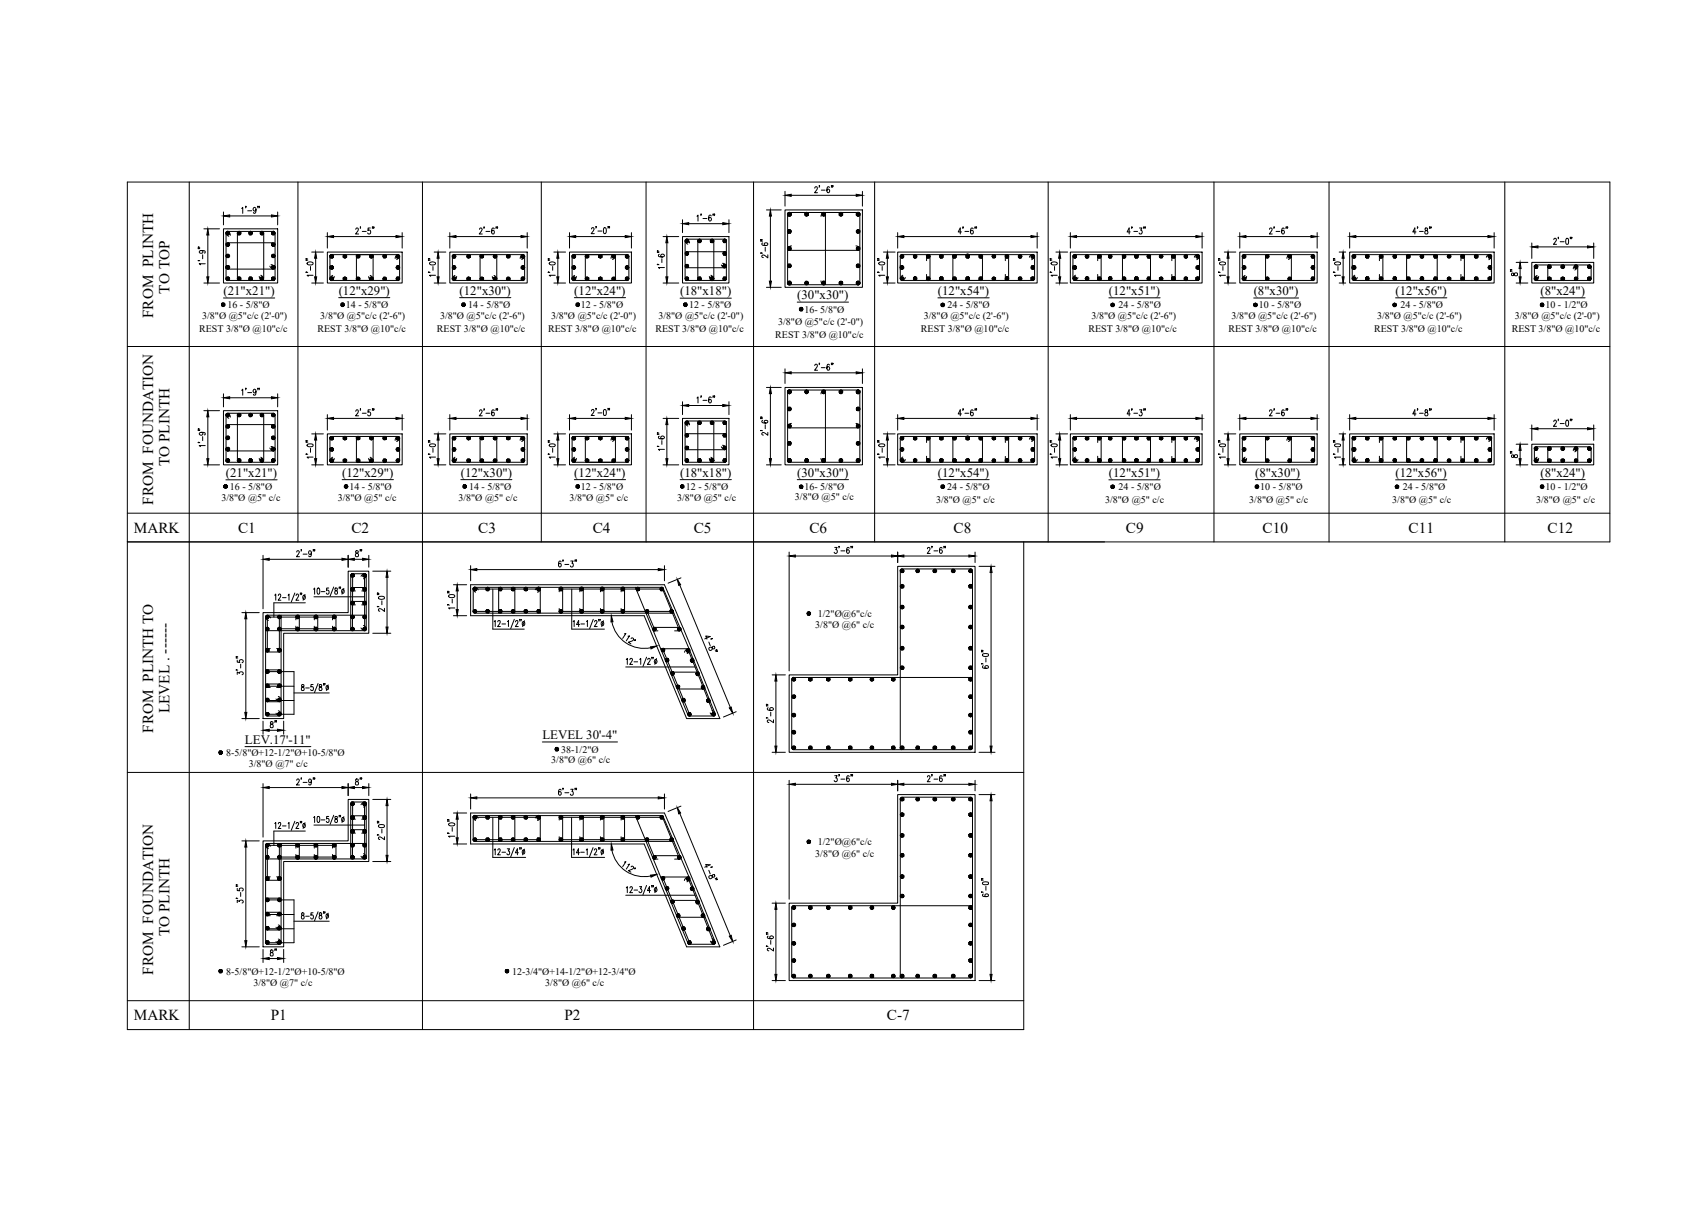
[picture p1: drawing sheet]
<svg xmlns="http://www.w3.org/2000/svg" width="420mm" height="297mm" viewBox="0 0 420 297" stroke-linecap="round" stroke-linejoin="round" font-family="sans-serif">
<defs><g id="words">
<g font-size="3.8">
<text x="41.7" y="72.2" transform="rotate(-90 41.7 72.2)">TO TOP</text>
<text x="37.7" y="78.3" transform="rotate(-90 37.7 78.3)">FROM PLINTH</text>
<text x="41.7" y="114.8" transform="rotate(-90 41.7 114.8)">TO PLINTH</text>
<text x="37.7" y="124.2" transform="rotate(-90 37.7 124.2)">FROM FOUNDATION</text>
<text x="32.9" y="131.1">MARK</text>
<text x="58.6" y="131.1">C1</text>
<text x="86.5" y="131.1">C2</text>
<text x="117.7" y="131.1">C3</text>
<text x="145.9" y="131.1">C4</text>
<text x="170.7" y="131.1">C5</text>
<text x="199.2" y="131.1">C6</text>
<text x="234.7" y="131.1">C8</text>
<text x="277.1" y="131.1">C9</text>
<text x="310.8" y="131.1">C10</text>
<text x="346.7" y="131.1">C11</text>
<text x="380.9" y="131.1">C12</text>
<text x="41.7" y="175.5" transform="rotate(-90 41.7 175.5)">LEVEL . ------</text>
<text x="37.7" y="180.3" transform="rotate(-90 37.7 180.3)">FROM PLINTH TO</text>
<text x="41.7" y="230.4" transform="rotate(-90 41.7 230.4)">TO PLINTH</text>
<text x="37.7" y="239.8" transform="rotate(-90 37.7 239.8)">FROM FOUNDATION</text>
<text x="32.9" y="251.1">MARK</text>
<text x="66.6" y="251.1">P1</text>
<text x="138.9" y="251.1">P2</text>
<text x="218.3" y="251.1">C-7</text>
</g>
<g font-size="3.2">
<text x="55" y="72.6">(21&quot;x21&quot;)</text>
<text x="83.4" y="72.6">(12&quot;x29&quot;)</text>
<text x="113.1" y="72.6">(12&quot;x30&quot;)</text>
<text x="141.4" y="72.6">(12&quot;x24&quot;)</text>
<text x="167.4" y="72.7">(18&quot;x18&quot;)</text>
<text x="196.2" y="73.7">(30&quot;x30&quot;)</text>
<text x="230.9" y="72.6">(12&quot;x54&quot;)</text>
<text x="272.9" y="72.6">(12&quot;x51&quot;)</text>
<text x="308.6" y="72.6">(8&quot;x30&quot;)</text>
<text x="343.5" y="72.6">(12&quot;x56&quot;)</text>
<text x="379.2" y="72.6">(8&quot;x24&quot;)</text>
<text x="55.6" y="117.4">(21&quot;x21&quot;)</text>
<text x="84.2" y="117.4">(12&quot;x29&quot;)</text>
<text x="113.4" y="117.4">(12&quot;x30&quot;)</text>
<text x="141.4" y="117.4">(12&quot;x24&quot;)</text>
<text x="167.4" y="117.4">(18&quot;x18&quot;)</text>
<text x="196.2" y="117.3">(30&quot;x30&quot;)</text>
<text x="230.9" y="117.4">(12&quot;x54&quot;)</text>
<text x="272.9" y="117.4">(12&quot;x51&quot;)</text>
<text x="309" y="117.4">(8&quot;x30&quot;)</text>
<text x="343.5" y="117.4">(12&quot;x56&quot;)</text>
<text x="379.2" y="117.4">(8&quot;x24&quot;)</text>
<text x="60.3" y="183.1">LEV.17'-11&quot;</text>
<text x="133.5" y="181.9">LEVEL 30'-4&quot;</text>
</g>
<g font-size="2.5">
<text x="56" y="75.8">16 - 5/8&quot;Ø</text>
<text x="85.1" y="75.8">14 - 5/8&quot;Ø</text>
<text x="115.2" y="75.8">14 - 5/8&quot;Ø</text>
<text x="143" y="75.8">12 - 5/8&quot;Ø</text>
<text x="169.6" y="75.8">12 - 5/8&quot;Ø</text>
<text x="198" y="76.9">16- 5/8&quot;Ø</text>
<text x="233.2" y="75.9">24 - 5/8&quot;Ø</text>
<text x="275.3" y="75.9">24 - 5/8&quot;Ø</text>
<text x="309.9" y="75.9">10 - 5/8&quot;Ø</text>
<text x="344.7" y="75.9">24 - 5/8&quot;Ø</text>
<text x="380.4" y="75.9">10 - 1/2&quot;Ø</text>
<text x="49" y="81.7">REST 3/8&quot;Ø @10&quot;c/c</text>
<text x="49.8" y="78.6">3/8&quot;Ø @5&quot;c/c (2'-0&quot;)</text>
<text x="78.1" y="81.7">REST 3/8&quot;Ø @10&quot;c/c</text>
<text x="78.8" y="78.6">3/8&quot;Ø @5&quot;c/c (2'-6&quot;)</text>
<text x="107.5" y="81.7">REST 3/8&quot;Ø @10&quot;c/c</text>
<text x="108.3" y="78.6">3/8&quot;Ø @5&quot;c/c (2'-6&quot;)</text>
<text x="134.9" y="81.7">REST 3/8&quot;Ø @10&quot;c/c</text>
<text x="135.7" y="78.6">3/8&quot;Ø @5&quot;c/c (2'-0&quot;)</text>
<text x="161.3" y="81.7">REST 3/8&quot;Ø @10&quot;c/c</text>
<text x="162.1" y="78.6">3/8&quot;Ø @5&quot;c/c (2'-0&quot;)</text>
<text x="190.8" y="83.1">REST 3/8&quot;Ø @10&quot;c/c</text>
<text x="191.5" y="80.1">3/8&quot;Ø @5&quot;c/c (2'-0&quot;)</text>
<text x="226.7" y="81.7">REST 3/8&quot;Ø @10&quot;c/c</text>
<text x="227.4" y="78.6">3/8&quot;Ø @5&quot;c/c (2'-6&quot;)</text>
<text x="267.9" y="81.7">REST 3/8&quot;Ø @10&quot;c/c</text>
<text x="268.6" y="78.6">3/8&quot;Ø @5&quot;c/c (2'-6&quot;)</text>
<text x="302.4" y="81.7">REST 3/8&quot;Ø @10&quot;c/c</text>
<text x="303.1" y="78.6">3/8&quot;Ø @5&quot;c/c (2'-6&quot;)</text>
<text x="338.2" y="81.7">REST 3/8&quot;Ø @10&quot;c/c</text>
<text x="338.9" y="78.6">3/8&quot;Ø @5&quot;c/c (2'-6&quot;)</text>
<text x="372.1" y="81.7">REST 3/8&quot;Ø @10&quot;c/c</text>
<text x="372.8" y="78.6">3/8&quot;Ø @5&quot;c/c (2'-0&quot;)</text>
<text x="54.5" y="123.4">3/8&quot;Ø @5&quot; c/c</text>
<text x="56.6" y="120.6">16 - 5/8&quot;Ø</text>
<text x="83.1" y="123.4">3/8&quot;Ø @5&quot; c/c</text>
<text x="86" y="120.6">14 - 5/8&quot;Ø</text>
<text x="112.8" y="123.4">3/8&quot;Ø @5&quot; c/c</text>
<text x="115.5" y="120.6">14 - 5/8&quot;Ø</text>
<text x="140.1" y="123.4">3/8&quot;Ø @5&quot; c/c</text>
<text x="143" y="120.6">12 - 5/8&quot;Ø</text>
<text x="166.7" y="123.4">3/8&quot;Ø @5&quot; c/c</text>
<text x="168.8" y="120.6">12 - 5/8&quot;Ø</text>
<text x="195.7" y="123.1">3/8&quot;Ø @5&quot; c/c</text>
<text x="198" y="120.6">16- 5/8&quot;Ø</text>
<text x="230.4" y="123.8">3/8&quot;Ø @5&quot; c/c</text>
<text x="233.1" y="120.6">24 - 5/8&quot;Ø</text>
<text x="272" y="123.8">3/8&quot;Ø @5&quot; c/c</text>
<text x="275.3" y="120.6">24 - 5/8&quot;Ø</text>
<text x="307.5" y="123.8">3/8&quot;Ø @5&quot; c/c</text>
<text x="310.2" y="120.6">10 - 5/8&quot;Ø</text>
<text x="342.7" y="123.8">3/8&quot;Ø @5&quot; c/c</text>
<text x="345.3" y="120.6">24 - 5/8&quot;Ø</text>
<text x="378.1" y="123.8">3/8&quot;Ø @5&quot; c/c</text>
<text x="380.4" y="120.6">10 - 1/2&quot;Ø</text>
<text x="200.7" y="154.6">3/8&quot;Ø @6&quot; c/c</text>
<text x="201.3" y="151.8">1/2&quot;Ø@6&quot;c/c</text>
<text x="138.1" y="185.2">38-1/2&quot;Ø</text>
<text x="55.7" y="186">8-5/8&quot;Ø+12-1/2&quot;Ø+10-5/8&quot;Ø</text>
<text x="61.2" y="188.8">3/8&quot;Ø @7&quot; c/c</text>
<text x="135.7" y="187.8">3/8&quot;Ø @6&quot; c/c</text>
<text x="201.3" y="208">1/2&quot;Ø@6&quot;c/c</text>
<text x="200.7" y="210.8">3/8&quot;Ø @6&quot; c/c</text>
<text x="55.7" y="239.8">8-5/8&quot;Ø+12-1/2&quot;Ø+10-5/8&quot;Ø</text>
<text x="126" y="239.8">12-3/4&quot;Ø+14-1/2&quot;Ø+12-3/4&quot;Ø</text>
<text x="62.4" y="242.6">3/8&quot;Ø @7&quot; c/c</text>
<text x="134.2" y="242.6">3/8&quot;Ø @6&quot; c/c</text>
</g>
</g></defs>
<!-- layer: ST-BAR-TEP -->
<g fill="none" stroke="#000" stroke-width=".25">
<path d="M31.3 44.8h365v88.6h-365zM46.6 44.8v208.6M73.3 44.8v88.6M104 44.8v208.6M133.2 44.8v88.6M159 44.8v88.6M185.5 44.8v208.6M215.3 44.8v88.6M258 44.8v88.6M298.8 44.8v88.6M327.1 44.8v88.6M370.4 44.8v88.6"/>
<path d="M31.3 85.3h365M31.3 126.3h365M252 133.4v120h-220.7v-120h240.6M31.3 190.1h220.7M31.3 246.3h220.7"/>
</g>
<!-- layer: A-TYP-H-TEXT -->
<g fill="none" stroke="#000" stroke-width=".25">
<path d="M55 73.3h12.6M83.4 73.3h12.5M113.1 73.3h12.6M141.4 73.3h12.6M167.4 73.4h12.6M196.2 74.4h12.6M230.9 73.3h12.6M272.9 73.3h12.7M308.6 73.3h11M343.5 73.3h12.6M379.2 73.3h11M55.6 118.1h12.6"/>
<path d="M84.2 118h12.6M113.4 118h12.6M141.4 118h12.6M167.4 118h12.6M196.2 118h12.6M230.9 118h12.6M272.9 118.1h12.7M309 118h11M343.5 118.1h12.6M379.2 118h11M60.3 183.7h16.2M133.5 182.6h18.5"/>
</g>
<!-- layer: A-TYP-SECTION -->
<g fill="none" stroke="#000" stroke-width=".25">
<path d="M55 56.3h13.3v13.4h-13.3zM168 58.2h11.4v11.5h-11.4zM193.2 51.7h19.1v19h-19.1zM80.6 62h18.4v7.7h-18.4zM110.7 62h19.1v7.7h-19.1zM140.2 62h15.2v7.7h-15.2zM221 62h34.3v7.7h-34.3zM263.5 62h32.4v7.7h-32.4zM305.2 62h19v7.7h-19zM332.2 62h35.6v7.7h-35.6zM377 64.6h15.3v5.1h-15.3zM193.2 95.3h19.1v19.1h-19.1z"/>
<path d="M55 101.1h13.3v13.3h-13.3zM80.6 106.8h18.4v7.6h-18.4zM110.7 106.8h19.1v7.6h-19.1zM140.2 106.8h15.2v7.6h-15.2zM168 103h11.4v11.4h-11.4zM221 106.8h34.3v7.6h-34.3zM263.5 106.8h32.4v7.6h-32.4zM305.2 106.8h19v7.6h-19zM332.2 106.8h35.6v7.6h-35.6zM377 109.3h15.3v5.1h-15.3zM64.7 150.8h21v-10.2h5.1v15.2h-21v21h-5.1zM115.8 143.9h47.7l4.7 10.9 9 22h-8.2l-10.4-25.3h-42.8z"/>
<path d="M194.2 166.1h26.8v-26.7h19v45.7h-45.8zM64.7 206.9h21v-10.2h5.1v15.3h-21v21h-5.1zM115.8 200.1h47.7l4.7 10.9 9 22h-8.2l-10.4-25.3h-42.8zM194.2 222.3h26.8v-26.7h19v45.7h-45.8z"/>
</g>
<!-- layer: A-TYP-DIM -->
<g fill="none" stroke="#000" stroke-width=".25">
<path d="M50.2 56.3h3.8M51.2 57.8v10.3M55 52.2v3.1M56.5 53.1h10.3M59.5 51.3l.2-.3v1.5M60.6 50.8l-.2 .4M61 51.9h.9M63 51.5l-.2 .4a.4 .4 0 0 1-.5-.5 .4 .4 0 0 1 .7-.2v.3a.71 .71 0 0 1-.4 1l-.2-.2M63.5 50.8l-.1 .4M63.9 50.8l-.2 .4M68.3 52.2v3.1M80.6 57.2v3.9"/>
<path d="M82.1 58.2h15.4M87.6 56.4l.2-.3h.2l.2 .4-.7 1.1h.8M88.7 55.9v.3M89.2 57h.9M91.2 56.1h-.6v.6a.43 .43 0 0 1 .6 .1 .43 .43 0 0 1-.1 .6 .43 .43 0 0 1-.6-.1M91.7 55.9l-.1 .3M92 55.9l-.1 .3M99 57.2v3.9M110.7 57.2v3.9M112.2 58.2h16M118 56.4l.1-.2 .4-.1 .2 .4-.7 1.1h.7M119.2 55.9l-.1 .3"/>
<path d="M119.6 57h1M121.6 56.3l-.2-.2a.87 .87 0 0 0 0 1.5 .44 .44 0 0 0 .3-.5 .44 .44 0 0 0-.5-.4l-.2 .4M122.2 55.9l-.1 .3M122.5 55.9l-.1 .3M129.8 57.2v3.9M140.2 57.2v3.9M141.7 58.2h12.2M145.6 56.4l.1-.3 .3-.1 .2 .4-.7 1.1h.8M146.7 55.8v.3M147.2 56.9h.9M148.6 56.1l.2-.1a.85 .85 0 0 1 0 1.5l-.3-.6zM149.7 55.8l-.1 .3"/>
<path d="M150 55.8v.3M155.4 57.2v3.9M163.2 58.2h3.9M164.1 59.7v8.4M168 54.1v3.1M169.5 55h8.4M171.5 53.2l.3-.3v1.5M172.6 52.7l-.1 .4M173 53.8h1M175.1 53.1l-.4-.2a.96 .96 0 0 0 .1 1.5 .44 .44 0 0 0 .3-.5 .44 .44 0 0 0-.5-.3l-.2 .3M175.6 52.7l-.1 .4M175.9 52.7l-.1 .4"/>
<path d="M179.4 54.1v3.1M187.3 59.2l.4 .2M187.3 58.9l.4 .1M187.7 59.8l-.2 .2a.87 .87 0 0 0 1.5 0 .44 .44 0 0 0-.5-.2 .44 .44 0 0 0-.4 .5l.4 .1M188.7 51.7h3.6M189.6 53.2v16M193.2 47.1v3.6M194.7 48.1h16M200.5 46.3l.1-.2a.35 .35 0 0 1 .5-.1 .35 .35 0 0 1 0 .5l-.6 .9h.7M201.7 45.7l-.1 .4M202.2 46.8h.9M204.1 46.2l-.2-.3a.87 .87 0 0 0 0 1.5 .44 .44 0 0 0 .3-.5 .44 .44 0 0 0-.5-.3l-.2 .4"/>
<path d="M204.7 45.7l-.1 .4M205 45.7l-.1 .4M212.3 47.1v3.6M221 57.2v3.9M222.5 58.2h31.3M236.7 57.1h-.8l.5-1v1.5M237.1 55.9l-.1 .3M237.5 57h.9M239.5 56.3l-.2-.2a.85 .85 0 0 0-.1 1.5 .44 .44 0 0 0 .4-.5 .44 .44 0 0 0-.6-.4l-.1 .4M240 55.9v.3M240.4 55.9l-.1 .3M255.3 57.2v3.9"/>
<path d="M263.5 57.2v3.9M265 58.2h29.4M278.2 57.1h-.8l.5-1v1.5M278.7 55.9l-.2 .3M279.1 57h.9M280.5 56.1h.6l-.3 .6a.43 .43 0 0 1 .3 .6 .43 .43 0 0 1-.7 0M281.6 55.9l-.1 .3M281.9 55.9l-.1 .3M295.9 57.2v3.9M305.2 57.2v3.9M306.7 58.2h16M312.5 56.4l.1-.2 .3-.1 .2 .4-.7 1.1h.8"/>
<path d="M313.7 55.9l-.2 .3M314.1 57h.9M316.1 56.3l-.2-.2a.87 .87 0 0 0-.1 1.5 .44 .44 0 0 0 .4-.5 .44 .44 0 0 0-.6-.4l-.2 .4M316.6 55.9l-.1 .3M317 55.9l-.2 .3M324.2 57.2v3.9M332.2 57.2v3.9M333.7 58.2h32.5M348.5 57.1h-.8l.5-1v1.5M349 55.9l-.2 .3M349.4 57h.9M350.8 56.2v.4a.49 .49 0 0 1 .7 .5 .49 .49 0 0 1-.7 .4 .57 .57 0 0 1 0-.6 .57 .57 0 0 1 .5-.3v-.4z"/>
<path d="M351.9 55.9l-.1 .3M352.3 55.9l-.2 .3M367.8 57.2v3.9M377 59.8v3.8M382.5 59v-.2a.35 .35 0 0 1 .5-.1 .35 .35 0 0 1 0 .5l-.6 .9h.7M383.6 58.4l-.1 .4M384 59.5h1M385.5 58.7l.3-.1 .3 .3v1l-.3 .2-.4-.2zM386.6 58.4l-.1 .4M386.9 58.4l-.1 .4M392.3 59.8v3.8M48.8 64.1l.4 .1"/>
<path d="M48.8 61.1l.4 .1M48.8 60.8l.4 .1M49.5 61.7l.4 .1a.38 .38 0 0 1-.4 .5 .38 .38 0 0 1-.3-.6h.3a.72 .72 0 0 1 1 .3l-.2 .3M49.9 62.7v1M50.2 69.7h3.8M50.5 64.9h-1.5l.3 .3M75.4 66.9l.3 .2M75.4 64l.3 .1M75.4 63.6l.3 .2M75.7 64.6l.7-.2 .6 .2 .1 .3a.9 .9 0 0 1-1.5-.1zM76.4 65.6v.9M76.7 69.7h2.9"/>
<path d="M76.7 62h2.9M77.1 67.7h-1.5l.3 .3M77.7 63.6v4.5M105.5 66.9l.3 .2M105.5 64l.3 .1M105.5 63.6l.3 .2M105.8 64.6l.8-.2 .6 .4a.85 .85 0 0 1-1.5 0zM106.6 65.6v.9M106.9 69.7h2.8M106.9 62h2.8M107.2 67.7h-1.5l.3 .3M107.8 63.6v4.5"/>
<path d="M135 66.9l.3 .2M135 64l.3 .1M135 63.6l.3 .2M135.3 64.6l.7-.2 .7 .4a.85 .85 0 0 1-1.5 0zM136 65.6v.9M136.3 69.7h2.9M136.3 62h2.9M136.7 67.7h-1.5l.3 .3M137.3 63.6v4.5M161.8 65l.4 .2M161.8 62.1l.4 .1M161.8 61.7l.4 .2"/>
<path d="M162.3 62.6l-.2 .1a.74 .74 0 0 0 .6 .7 .74 .74 0 0 0 .8-.5 .43 .43 0 0 0-.5-.4 .43 .43 0 0 0-.3 .6l.3 .2M162.9 63.7v.9M163.2 69.7h3.9M163.5 65.8h-1.4l.2 .3M187.3 62.2l.4 .1M188.4 60.8v1M188.7 70.7h3.6M189 62.7v.8l-.9-.7a.35 .35 0 0 0-.6 .1 .35 .35 0 0 0 .4 .5M216.1 66.9l.3 .2M216.1 64l.3 .1M216.1 63.6l.3 .2M216.4 64.6l.7-.2 .7 .4a.85 .85 0 0 1-1.5 0z"/>
<path d="M217.1 65.6v.9M217.4 69.7h2.9M217.4 62h2.9M217.8 67.7h-1.5l.3 .3M218.4 63.6v4.5M258.5 66.9l.4 .2M258.5 64l.4 .1M258.5 63.6l.4 .2M258.8 64.6l.8-.2 .6 .4a.89 .89 0 0 1-1.5 0zM259.6 65.6v.9M259.9 69.7h2.9M259.9 62h2.9"/>
<path d="M260.2 67.7h-1.5l.3 .3M260.8 63.6v4.5M299.9 66.9l.4 .2M299.9 64l.4 .1M299.9 63.6l.4 .2M300.2 64.6l.8-.2 .6 .2v.3a.9 .9 0 0 1-1.4-.1zM301 65.6v.9M301.3 69.7h2.9M301.3 62h2.9M301.6 67.7h-1.4l.3 .3M302.3 63.6v4.5M328.3 66.9l.3 .2"/>
<path d="M328.3 64l.3 .1M328.3 63.6l.3 .2M328.6 64.6l.7-.2 .6 .2 .1 .3a.9 .9 0 0 1-1.5-.1zM329.3 65.6v.9M329.6 69.7h1.6M329.6 62h1.6M330 67.7h-1.5l.3 .3M330.6 63.6v4.5M371.8 66.6l.4 .2M371.8 66.4h.4M372.1 67.2v.6h.4a.5 .5 0 0 1 .4-.6 .5 .5 0 0 1 .6 .4 .53 .53 0 0 1-.6 .2 .53 .53 0 0 1-.4-.6zM373.2 69.7h2.9"/>
<path d="M373.2 64.6h2.9M374.2 66.1v2M378.6 60.8h12.2M55 96.9v3.2M56.5 97.9h10.3M59.5 96.1l.2-.3v1.5M60.6 95.6l-.2 .3M61 96.6h.9M63 96.3l-.2 .3a.4 .4 0 0 1-.5-.4 .4 .4 0 0 1 .7-.2v.3a.72 .72 0 0 1-.3 1l-.3-.3M63.5 95.6l-.1 .3M63.9 95.6l-.2 .3M68.3 96.9v3.2"/>
<path d="M168 98.9v3.1M169.5 99.8h8.4M171.5 98l.3-.3v1.5M172.6 97.5l-.1 .3M173 98.5h1M175.1 97.9l-.4-.2a.94 .94 0 0 0 .1 1.5 .44 .44 0 0 0 .3-.6 .44 .44 0 0 0-.5-.3l-.2 .4M175.6 97.5l-.1 .3M175.9 97.5l-.1 .3M179.4 98.9v3.1M188.7 95.3h3.6M189.6 96.9v16M193.2 90.8v3.6"/>
<path d="M194.7 91.8h16M200.5 90l.1-.2a.36 .36 0 0 1 .5-.1 .36 .36 0 0 1 0 .5l-.6 .9h.7M201.7 89.4l-.1 .4M202.2 90.5h.9M204.1 89.8l-.2-.2a.87 .87 0 0 0 0 1.5 .44 .44 0 0 0 .3-.5 .44 .44 0 0 0-.5-.3l-.2 .3M204.7 89.4l-.1 .4M205 89.4l-.1 .4M212.3 90.8v3.6M48.8 108.9l.4 .1M48.8 105.9l.4 .1M48.8 105.6l.4 .1M49.5 106.4l.4 .2a.4 .4 0 0 1-.5 .5 .4 .4 0 0 1-.2-.7h.3a.72 .72 0 0 1 1 .3l-.2 .3"/>
<path d="M49.9 107.5v.9M50.2 114.4h3.8M50.2 101.1h3.8M50.5 109.7h-1.5l.3 .2M51.2 102.6v10.3M75.4 111.7l.3 .1M75.4 108.7l.3 .2M75.4 108.4l.3 .1M75.7 109.4l1.1-.1 .2 .1 .1 .3a.93 .93 0 0 1-1.5-.2zM76.4 110.3v1M76.7 114.4h2.9M76.7 106.8h2.9"/>
<path d="M77.1 112.5h-1.5l.3 .3M77.7 108.3v4.6M80.6 102v3.8M82.1 103h15.4M87.6 101.2v-.2a.33 .33 0 0 1 .5 0 .33 .33 0 0 1 .1 .4l-.7 .9h.8M88.7 100.6v.4M89.2 101.7h.9M91.2 100.9h-.6v.6a.43 .43 0 0 1 .6 .1 .43 .43 0 0 1-.1 .6 .43 .43 0 0 1-.6-.1M91.7 100.6l-.1 .4M92 100.6l-.1 .4M99 102v3.8M105.5 111.7l.3 .1"/>
<path d="M105.5 108.7l.3 .2M105.5 108.4l.3 .1M105.8 109.4l.8-.2 .6 .3a.85 .85 0 0 1-1.5 0zM106.6 110.3v1M106.9 114.4h2.8M106.9 106.8h2.8M107.2 112.5h-1.5l.3 .3M107.8 108.3v4.6M110.7 102v3.8M112.2 103h16M118 101.2l.1-.2a.33 .33 0 0 1 .5 0 .33 .33 0 0 1 0 .4l-.6 .9h.7M119.2 100.6l-.1 .4"/>
<path d="M119.6 101.7h1M121.6 101.1l-.2-.2a.87 .87 0 0 0 0 1.4 .44 .44 0 0 0 .3-.5 .44 .44 0 0 0-.5-.3l-.2 .4M122.2 100.6l-.1 .4M122.5 100.6l-.1 .4M129.8 102v3.8M135 111.7l.3 .1M135 108.7l.3 .2M135 108.4l.3 .1M135.3 109.4l.7-.2 .7 .3a.85 .85 0 0 1-1.5 0zM136 110.3v1M136.3 114.4h2.9M136.3 106.8h2.9"/>
<path d="M136.7 112.5h-1.5l.3 .3M137.3 108.3v4.6M140.2 102v3.8M141.7 103h12.2M145.6 101.1v-.2a.33 .33 0 0 1 .5 0 .33 .33 0 0 1 0 .5l-.6 .8h.8M146.7 100.6v.3M147.2 101.6h.9M148.6 100.9l.2-.1a.85 .85 0 0 1 0 1.4l-.2-.2zM149.7 100.6l-.1 .3M150 100.6v.3M155.4 102v3.8M161.8 109.8l.4 .1"/>
<path d="M161.8 106.8l.4 .1M161.8 106.5l.4 .1M162.3 107.4l-.2 .3a.89 .89 0 0 0 1.4-.1 .44 .44 0 0 0-.5-.3 .44 .44 0 0 0-.3 .5l.3 .2M162.9 108.4v1M163.2 114.4h3.9M163.2 103h3.9M163.5 110.6h-1.4l.2 .3M164.1 104.5v8.4M187.3 105.9l.4 .1M187.3 102.9l.4 .2M187.3 102.6l.4 .1M187.7 103.5l-.2 .2a.87 .87 0 0 0 1.5 0 .44 .44 0 0 0-.5-.3 .44 .44 0 0 0-.4 .5l.4 .2"/>
<path d="M188.4 104.5v1M188.7 114.4h3.6M189 106.4v.7l-.9-.6a.35 .35 0 0 0-.6 .1 .35 .35 0 0 0 .4 .5M216.1 111.7l.3 .1M216.1 108.7l.3 .2M216.1 108.4l.3 .1M216.4 109.4l.7-.2 .7 .3a.85 .85 0 0 1-1.5 0zM217.1 110.3v1M217.4 114.4h2.9M217.4 106.8h2.9M217.8 112.5h-1.5l.3 .3M218.4 108.3v4.6"/>
<path d="M221 102v3.8M222.5 103h31.3M236.7 101.9h-.8l.5-1v1.4M237.1 100.6l-.1 .4M237.5 101.7h.9M239.5 101.1l-.2-.2a.85 .85 0 0 0-.1 1.4 .44 .44 0 0 0 .4-.5 .44 .44 0 0 0-.6-.3l-.1 .4M240 100.6v.4M240.4 100.6l-.1 .4M255.3 102v3.8M258.5 111.7l.4 .1M258.5 108.7l.4 .2M258.5 108.4l.4 .1"/>
<path d="M258.8 109.4l1.1-.1 .3 .2a.89 .89 0 0 1-1.5 0zM259.6 110.3v1M259.9 114.4h2.9M259.9 106.8h2.9M260.2 112.5h-1.5l.3 .3M260.8 108.3v4.6M263.5 102v3.8M265 103h29.4M278.2 101.9h-.8l.5-1v1.4M278.7 100.6l-.2 .4M279.1 101.7h.9M280.5 100.9h.6l-.3 .5a.42 .42 0 0 1 .3 .7 .42 .42 0 0 1-.7 0"/>
<path d="M281.6 100.6l-.1 .4M281.9 100.6l-.1 .4M295.9 102v3.8M299.9 111.7l.4 .1M299.9 108.7l.4 .2M299.9 108.4l.4 .1M300.2 109.4l1.2-.1 .2 .1v.3a.93 .93 0 0 1-1.4-.2zM301 110.3v1M301.3 114.4h2.9M301.3 106.8h2.9M301.6 112.5h-1.4l.3 .3M302.3 108.3v4.6"/>
<path d="M305.2 102v3.8M306.7 103h16M312.5 101.2v-.2a.35 .35 0 0 1 .5-.1 .35 .35 0 0 1 .1 .5l-.7 .9h.8M313.7 100.6l-.2 .4M314.1 101.7h.9M316.1 101.1l-.2-.2a.87 .87 0 0 0-.1 1.4 .44 .44 0 0 0 .3-.5 .44 .44 0 0 0-.5-.3l-.2 .4M316.6 100.6l-.1 .4M317 100.6l-.2 .4M324.2 102v3.8M328.3 111.7l.3 .1M328.3 108.7l.3 .2M328.3 108.4l.3 .1"/>
<path d="M328.6 109.4l1.1-.1 .2 .1 .1 .3a.93 .93 0 0 1-1.5-.2zM329.3 110.3v1M329.6 114.4h1.6M329.6 106.8h1.6M330 112.5h-1.5l.3 .3M330.6 108.3v4.6M332.2 102v3.8M333.7 103h32.5M348.5 101.9h-.8l.5-1v1.4M349 100.6l-.2 .4M349.4 101.7h.9M350.8 100.9v.5a.49 .49 0 0 1 .7 .4 .49 .49 0 0 1-.7 .5 .57 .57 0 0 1 0-.6 .57 .57 0 0 1 .5-.3v-.5z"/>
<path d="M351.9 100.6l-.1 .4M352.3 100.6l-.2 .4M367.8 102v3.8M371.8 111.4l.4 .1M371.8 111.1l.4 .1M372.1 112v.5h.4a.5 .5 0 0 1 .4-.6 .5 .5 0 0 1 .6 .5 .53 .53 0 0 1-.6 .2 .53 .53 0 0 1-.4-.6zM373.2 114.4h2.9M373.2 109.3h2.9M374.2 110.8v2.1M377 104.6v3.8M378.6 105.5h12.2M382.5 103.8v-.2a.35 .35 0 0 1 .5-.1 .35 .35 0 0 1 0 .5l-.6 .9h.7"/>
<path d="M383.6 103.2l-.1 .4M384 104.2h1M385.5 103.5l.3-.1 .3 .3v.9l-.3 .3-.4-.3zM386.6 103.2l-.1 .4M386.9 103.2l-.1 .4M392.3 104.6v3.8M64.7 136.7v13.1M66.3 137.6h17.9M73 135.9l.1-.3 .4-.1 .2 .4-.7 1.1h.7M74.2 135.3l-.1 .4M74.6 136.4h1M76.6 136l-.1 .4a.38 .38 0 0 1-.5-.5 .38 .38 0 0 1 .6-.2v.3a.72 .72 0 0 1-.3 1l-.3-.2"/>
<path d="M77.2 135.3l-.1 .4M77.5 135.3l-.1 .4M85.7 136.7v2.9M87.2 137.6h2.1M87.6 135.6v.4a.49 .49 0 0 1 .6 .5 .49 .49 0 0 1-.6 .5 .57 .57 0 0 1-.1-.7 .57 .57 0 0 1 .6-.3v-.4zM88.7 135.3l-.1 .4M89 135.3l-.1 .4M90.8 136.7v2.9M115.8 139.2v3.7M138.1 138.3l-.2-.2a.87 .87 0 0 0 0 1.4 .44 .44 0 0 0 .2-.5 .44 .44 0 0 0-.5-.3l-.1 .3M138.6 137.9l-.1 .3M139 138.9h1"/>
<path d="M140.5 138.1h.6l-.3 .5a.43 .43 0 0 1 .3 .7 .43 .43 0 0 1-.7-.1M141.6 137.9l-.1 .3M141.9 137.9l-.1 .3M163.5 139.2v3.7M194.2 135.9v29.2M195.8 136.8h23.6M205.5 134.7h.6l-.4 .6a.44 .44 0 0 1 .4 .6 .44 .44 0 0 1-.8 0M206.6 134.5l-.1 .3M207 135.6h1M209 134.9l-.2-.2a.87 .87 0 0 0 0 1.5 .44 .44 0 0 0 .3-.5 .44 .44 0 0 0-.6-.3l-.1 .3M209.5 134.5l-.1 .3M209.9 134.5l-.1 .3"/>
<path d="M221 135.9v2.5M222.5 136.8h16M228.3 135.1v-.3a.35 .35 0 0 1 .5 0 .35 .35 0 0 1 .1 .5l-.7 .9h.8M229.4 134.5l-.1 .3M229.9 135.6h.9M231.9 134.9l-.2-.2a.87 .87 0 0 0-.1 1.5 .44 .44 0 0 0 .4-.5 .44 .44 0 0 0-.6-.3l-.2 .3M232.4 134.5l-.1 .3M232.7 134.5l-.1 .3M240 135.9v2.5M241 139.4h3.9M59.5 150.8h4.3M60.5 152.3v23"/>
<path d="M67.6 146.5l.3-.3v1.5M68.5 146.6l.1-.2a.33 .33 0 0 1 .4-.1 .33 .33 0 0 1 .1 .5l-.6 .9h.6M69.5 147.1h.9M70.9 146.5l.2-.3v1.5M72.6 145.9l-.9 2.3M72.9 146.6l.1-.2a.32 .32 0 0 1 .4-.1 .32 .32 0 0 1 0 .5l-.6 .9h.7M74 146l-.1 .4M74.3 146l-.1 .4M74.6 146.7l.1-.1a.48 .48 0 0 1 .5 .3 .48 .48 0 0 1-.3 .6l-.3-.2zM75.1 146.3l-.5 1.4M77.2 145l.2-.3v1.5M78.2 144.8l.1-.1a.95 .95 0 0 1 0 1.5l-.3-.6z"/>
<path d="M79.1 145.6h.9M80.9 144.7h-.5v.7a.41 .41 0 0 1 .6 .3 .41 .41 0 0 1-.6 .4l-.1-.2M82.1 144.5l-.8 2.2M82.5 144.8v.4a.52 .52 0 0 1 .6 .4 .52 .52 0 0 1-.5 .6 .55 .55 0 0 1-.2-.6 .55 .55 0 0 1 .6-.4v-.4zM83.5 144.5v.4M83.8 144.5l-.1 .4M84.2 145.1a.43 .43 0 0 1 .5 .4 .43 .43 0 0 1-.5 .4l-.1-.3zM84.6 144.8l-.4 1.4M91.8 140.6h4.4M91.8 155.8h4.4M92.9 149.2l.4 .2M92.9 146.3l.4 .1"/>
<path d="M92.9 145.9l.4 .2M93.2 146.9l1.2-.1 .2 .4a.9 .9 0 0 1-1.5-.1zM94 147.9v.9M94.6 149.7v.8l-1-.7-.5 .2 .2 .4h.2M95.3 142.1v12.2M110.2 148.8l.4 .1M110.2 145.9h.4M110.2 145.5l.4 .1M110.5 146.5l.8-.2 .6 .4a.89 .89 0 0 1-1.5 0zM111.3 147.5v.9M111.6 143.9h3.3M111.6 151.5h3.3"/>
<path d="M111.9 149.6h-1.5l.3 .3M112.5 145.4v4.6M117.4 140.2h44.6M121.6 153l.3-.3v1.5M122.5 153l.2-.3 .3 .1 .1 .2-.6 1.2h.7M123.5 153.6h.9M124.9 153l.3-.3v1.5M126.6 152.4l-.9 2.3M126.9 153l.2-.3 .3 .1 .1 .2-.7 1.2h.8M128 152.5l-.1 .3M128.3 152.5l-.1 .3M128.6 153.2l.1-.2a.43 .43 0 0 1 .5 .5 .43 .43 0 0 1-.5 .4z"/>
<path d="M129.1 152.8l-.5 1.4M141.1 153l.2-.3v1.5M142.7 153.7h-.8l.5-1v1.5M143 153.6h.9M144.4 153l.2-.3v1.5M146 152.4l-.9 2.3M146.4 153l.1-.3 .5 .3-.7 1.2h.7M147.4 152.5l-.1 .3M147.7 152.5l-.1 .3M148 153.2l.1-.2a.48 .48 0 0 1 .6 .4 .48 .48 0 0 1-.3 .6l-.4-.2zM148.5 152.8l-.4 1.4M150.6 153a8.1 8.1 0 0 0 9.5 6.4"/>
<path d="M153.7 156l.4-.1-.8 1.2M154.6 156.6l.4-.1-.9 1.2M155.3 157.2l.2-.2a.36 .36 0 0 1 .4 .2 .36 .36 0 0 1-.2 .5l-1 .3 .6 .5M156.2 157.5l.2-.1v.2h-.2zM167.3 144l12.5 30.1M167.6 142.2l-3.2 1.3M173.5 157.2l1.3-.6-1.1-.1 .3 .8M174.5 158l.3 .9M174.5 159.5l.5-.2 .5 .4h.3l.2-.3-.3-.4-.4 .2a.53 .53 0 0 1-.1 .7 .53 .53 0 0 1-.6 0zM175.3 157.2h-.4M176.4 159.9l-.4 .1M243.9 140.9v42.7"/>
<path d="M58.2 164.8l.3 .1M58.2 161.9l.3 .1M58.2 161.6h.3M58.4 166v-.6l.5 .3a.43 .43 0 0 1 .7-.4 .43 .43 0 0 1 0 .7M58.4 162.4v.6h.5a.46 .46 0 0 1 .5-.7 .46 .46 0 0 1 .3 .7l-.1 .1M59.2 163.5v.9M59.5 176.8h4.3M64.7 177.5v3.2M66.3 179.7h2M66.6 177.7v.4a.5 .5 0 0 1 .6 .4 .5 .5 0 0 1-.4 .6 .53 .53 0 0 1-.2-.7 .53 .53 0 0 1 .6-.3v-.4zM67.7 177.4l-.1 .4M68 177.4v.4"/>
<path d="M69.8 177.5v3.2M74.3 168.5v.5a.49 .49 0 0 1 .6 .4 .49 .49 0 0 1-.5 .5 .53 .53 0 0 1-.2-.6 .53 .53 0 0 1 .6-.3v-.5zM75.2 169.3h.9M77.1 168.5h-.5l-.1 .6a.42 .42 0 0 1 .7 .4 .42 .42 0 0 1-.7 .3v-.1M78.3 168.2l-.9 2.2M78.6 168.5v.5a.49 .49 0 0 1 .7 .4 .49 .49 0 0 1-.7 .5 .6 .6 0 0 1 .5-.9v-.5zM79.7 168.2l-.1 .4M80 168.2l-.1 .4M80.8 168.5l-.5 1.4M154.1 162.3l.3-.3v1.5M155 162.4l.3-.4 .4 .3-.7 1.2h.7M156.1 162.9h.8"/>
<path d="M157.5 162.3l.2-.3v1.5M159.1 161.7l-.8 2.3M159.4 162.4l.2-.4 .4 .3-.6 1.2h.7M160.5 161.8l-.1 .4M160.8 161.8l-.1 .4M161.2 162.4a.43 .43 0 0 1 .5 .4 .43 .43 0 0 1-.5 .4l-.1-.3zM161.6 162.1l-.4 1.4M176.5 160.2l-.3 .1M181.2 175.1l-3.1 1.4M188.7 176.6l.3 .2M188.7 173.7l.3 .1M188.7 173.3l.3 .2"/>
<path d="M189.1 174.2l-.2 .2a.89 .89 0 0 0 1.5 .1 .46 .46 0 0 0-.6-.4 .46 .46 0 0 0-.3 .6l.4 .2M189.7 175.3v.9M190 166.1h3.3M190.4 177.1v.8l-.9-.7a.35 .35 0 0 0-.6 .1 .35 .35 0 0 0 .3 .5M191 167.6v16M241.6 163.3l.4 .1M241.6 160.3l.4 .2M241.6 160l.4 .1M241.9 161l1.1-.1 .3 .1v.3a.93 .93 0 0 1-1.5-.2zM242 163.8l-.2 .4a.94 .94 0 0 0 1.5-.1 .44 .44 0 0 0-.5-.3 .44 .44 0 0 0-.3 .6l.3 .1M242.7 161.9v1M64.7 192.8v13.2"/>
<path d="M66.3 193.8h17.9M73 192l.1-.2a.34 .34 0 0 1 .5 0 .34 .34 0 0 1 0 .5l-.6 .9h.7M74.2 191.5l-.1 .3M74.6 192.5h1M76.6 192.2l-.1 .3a.38 .38 0 0 1-.5-.4 .38 .38 0 0 1 .6-.2v.3a.72 .72 0 0 1-.3 1l-.3-.2M77.2 191.5l-.1 .3M77.5 191.5l-.1 .3M85.7 192.8v3M87.2 193.8h2.1M87.6 191.8v.4a.49 .49 0 0 1 .6 .5 .49 .49 0 0 1-.6 .4 .57 .57 0 0 1-.1-.6 .57 .57 0 0 1 .6-.3v-.4zM88.7 191.5l-.1 .3M89 191.5l-.1 .3"/>
<path d="M90.8 192.8v3M91.8 196.7h4.4M95.3 198.3v12.2M115.8 195.4v3.7M117.4 196.4h44.6M138.1 194.5l-.2-.3a.87 .87 0 0 0 0 1.5 .44 .44 0 0 0 .2-.5 .44 .44 0 0 0-.5-.3l-.1 .3M138.6 194l-.1 .4M139 195.1h1M140.5 194.2h.6l-.3 .6a.43 .43 0 0 1 .3 .6 .43 .43 0 0 1-.7 0M141.6 194l-.1 .4M141.9 194l-.1 .4M163.5 195.4v3.7"/>
<path d="M167.6 198.4l-3.2 1.3M190 185.1h3.3M194.2 192v29.3M195.8 193h23.6M205.5 190.9h.6l-.4 .5a.44 .44 0 0 1 .4 .7 .44 .44 0 0 1-.8 0M206.6 190.7l-.1 .3M207 191.7h1M209 191.1l-.2-.2a.87 .87 0 0 0 0 1.5 .44 .44 0 0 0 .3-.5 .44 .44 0 0 0-.6-.4l-.1 .4M209.5 190.7l-.1 .3M209.9 190.7l-.1 .3M221 192v2.6M222.5 193h16"/>
<path d="M228.3 191.2v-.2a.35 .35 0 0 1 .5 0 .35 .35 0 0 1 .1 .4l-.7 1h.8M229.4 190.7l-.1 .3M229.9 191.7h.9M231.9 191.1l-.2-.2a.87 .87 0 0 0-.1 1.5 .44 .44 0 0 0 .4-.6 .44 .44 0 0 0-.6-.3l-.2 .4M232.4 190.7l-.1 .3M232.7 190.7l-.1 .3M240 192v2.6M241 195.6h3.9M241 185.1h3.9M243.9 197.1v42.7M58.2 218l.3 .2M58.2 217.7l.3 .1"/>
<path d="M58.4 218.6v.6h.6a.44 .44 0 0 1 .4-.7 .44 .44 0 0 1 .3 .7l-.1 .1M59.2 219.6v1M59.5 206.9h4.3M60.5 208.5v23M67.6 202.7l.3-.3v1.5M68.5 202.7l.2-.3 .3 .1 .1 .2-.6 1.2h.6M69.5 203.3h.9M70.9 202.7l.2-.3v1.5M72.6 202.1l-.9 2.3M72.9 202.7l.2-.3 .4 .3-.7 1.2h.7M74 202.2l-.1 .3M74.3 202.2l-.1 .3"/>
<path d="M74.6 202.9l.1-.2a.48 .48 0 0 1 .5 .4 .48 .48 0 0 1-.3 .6l-.3-.2zM75.1 202.5l-.5 1.4M77.2 201.2l.2-.3v1.5M78.2 201l.2-.1a.97 .97 0 0 1-.1 1.5l-.3-.6zM79.1 201.8h.9M80.9 200.9h-.5v.7a.41 .41 0 0 1 .6 .3 .41 .41 0 0 1-.6 .3l-.1-.1M82.1 200.6l-.8 2.3M82.5 201v.4a.52 .52 0 0 1 .6 .4 .52 .52 0 0 1-.5 .6 .55 .55 0 0 1-.2-.6 .55 .55 0 0 1 .6-.4v-.4zM83.5 200.7v.4M83.8 200.7l-.1 .4M84.2 201.3a.43 .43 0 0 1 .5 .4 .43 .43 0 0 1-.5 .4l-.1-.3zM84.6 201l-.4 1.4"/>
<path d="M91.8 212h4.4M92.9 205.4l.4 .1M92.9 202.5h.4M92.9 202.1l.4 .1M93.2 203.1l1.2-.1 .2 .3a.9 .9 0 0 1-1.5 0zM94 204.1v.9M94.6 205.9v.7l-1-.6-.5 .2 .2 .4h.2M110.2 205l.4 .1M110.2 202l.4 .1M110.2 201.7l.4 .1M110.5 202.7l.8-.2 .6 .3a.89 .89 0 0 1-1.5 0zM111.3 203.6v1"/>
<path d="M111.6 200.1h3.3M111.6 207.7h3.3M111.9 205.8h-1.5l.3 .3M112.5 201.6v4.6M121.6 209.2l.3-.3v1.5M122.5 209.2l.1-.2 .4-.1 .1 .4-.6 1.1h.7M123.5 209.7h.9M124.9 208.9h.5l-.3 .5a.43 .43 0 0 1 .3 .6 .43 .43 0 0 1-.6 .2v-.1M126.6 208.6l-.9 2.3M127.6 209.9h-.8l.6-1v1.5M128 208.7l-.1 .3M128.3 208.7l-.1 .3"/>
<path d="M129.1 209l-.5 1.4M141 209.2l.3-.3v1.5M142.6 209.9h-.7l.5-1v1.5M142.9 209.7h.9M144.3 209.2l.2-.3v1.5M146 208.6l-.9 2.3M146.3 209.2l.2-.3h.2l.2 .4-.7 1.1h.8M147.4 208.7l-.1 .3M147.7 208.7l-.1 .3M148.5 209l-.5 1.4M150.6 209.2a8.1 8.1 0 0 0 9.5 6.4M153.7 212.1h.4l-.8 1.2"/>
<path d="M154.1 218.5l.3-.3v1.5M154.6 212.7h.4l-.9 1.2M155 218.5l.3-.3h.2l.2 .4-.7 1.1h.7M155.3 213.3l.2-.1a.36 .36 0 0 1 .4 .2 .36 .36 0 0 1-.2 .4l-1 .5 .6 .3M156.1 219h.8M156.2 213.6h.2v.2h-.2zM157.4 218.2h.5l-.3 .6a.44 .44 0 0 1 .4 .5 .44 .44 0 0 1-.7 .3v-.2M159.1 217.9l-.8 2.3M160.1 219.2h-.7l.5-1v1.5M160.5 218l-.1 .3M160.8 218l-.1 .3M161.2 218.5a.43 .43 0 0 1 .5 .5 .43 .43 0 0 1-.5 .4l-.1-.4z"/>
<path d="M161.6 218.3l-.4 1.4M167.3 200.2l12.5 30.1M173.5 213.4l1.3-.6-1.1-.1 .3 .8M174.5 214.2l.3 .9M174.5 215.7l.5-.3 .5 .5 .3-.1 .1-.5-.6 .1a.53 .53 0 0 1-.1 .6 .53 .53 0 0 1-.6 .1zM175.3 213.4h-.4M176.4 216.1l-.4 .1M176.5 216.4l-.3 .1M241.6 219.5l.4 .1M241.6 216.5l.4 .1M241.6 216.2l.4 .1M241.9 217.1h1.1h.3v.5l-1.2 .1-.3-.3z"/>
<path d="M242.7 218.1v1M58.2 221l.3 .1M58.4 222.1v-.6l.5 .4a.43 .43 0 0 1 .7-.4 .43 .43 0 0 1 0 .7M59.5 233h4.3M64.7 233.7v3.2M66.3 235.9h2M66.6 233.9v.4a.5 .5 0 0 1 .6 .4 .5 .5 0 0 1-.4 .6 .53 .53 0 0 1-.2-.7 .53 .53 0 0 1 .6-.3v-.4zM67.7 233.6l-.1 .3M68 233.6v.3M69.8 233.7v3.2M74.3 224.7v.4a.52 .52 0 0 1 .6 .5 .52 .52 0 0 1-.5 .6 .55 .55 0 0 1-.2-.7 .55 .55 0 0 1 .6-.4v-.4zM75.2 225.5h.9"/>
<path d="M77.1 224.6h-.5v.6a.45 .45 0 0 1 .6 .5 .45 .45 0 0 1-.6 .4l-.1-.2M78.3 224.4l-.9 2.2M78.6 224.7v.4a.49 .49 0 0 1 .7 .5 .49 .49 0 0 1-.7 .5 .6 .6 0 0 1 .5-1v-.4zM79.7 224.4l-.1 .4M80 224.4l-.1 .4M80.4 225a.43 .43 0 0 1 .5 .4 .43 .43 0 0 1-.5 .5l-.2-.4zM80.8 224.7l-.5 1.5M181.2 231.3l-3.1 1.3M188.7 232.8l.3 .1M188.7 229.8l.3 .1M188.7 229.5l.3 .1M189.1 230.4l-.2 .2a.91 .91 0 0 0 1.5 0 .46 .46 0 0 0-.6-.3 .46 .46 0 0 0-.3 .6l.4 .1"/>
<path d="M189.7 231.5v.9M190 222.3h3.3M190.4 233.3v.7l-.9-.6a.35 .35 0 0 0-.6 .1 .35 .35 0 0 0 .3 .5M191 223.8v16M242 220l-.2 .4a.94 .94 0 0 0 1.5-.1 .44 .44 0 0 0-.5-.3 .44 .44 0 0 0-.3 .5l.3 .2M190 241.3h3.3M241 241.3h3.9"/>
<circle cx="80.6" cy="169.2" r=".43"/>
<circle cx="128.9" cy="209.6" r=".43"/>
<circle cx="148.2" cy="209.6" r=".43"/>
</g>
<g fill="#000" stroke="#000" stroke-width=".25">
<path d="M51.2 56.3l.2 1.5h-.5zM55 53.1l1.5-.2v.5zM66.8 52.9l1.5 .2-1.5 .3zM80.6 58.2l1.5-.2v.5zM97.5 58l1.5 .2-1.5 .3zM110.7 58.2l1.5-.2v.5zM128.2 58l1.6 .2-1.6 .3zM140.2 58.2l1.5-.2v.5zM153.9 58l1.5 .2-1.5 .3zM164.1 58.2l.3 1.5h-.5zM168 55l1.5-.2v.5zM177.9 54.8l1.5 .2-1.5 .3z"/>
<path d="M189.6 51.7l.3 1.5h-.5zM193.2 48.1l1.5-.3v.5zM210.7 47.8l1.6 .3-1.6 .2zM221 58.2l1.5-.2v.5zM253.8 58l1.5 .2-1.5 .3zM263.5 58.2l1.5-.2v.5zM294.4 58l1.5 .2-1.5 .3zM305.2 58.2l1.5-.2v.5zM322.7 58l1.5 .2-1.5 .3zM332.2 58.2l1.5-.2v.5zM366.2 58l1.6 .2-1.6 .3zM50.9 68.1h.5l-.2 1.6z"/>
<path d="M77.4 68.1h.5l-.2 1.6zM77.7 62l.2 1.6h-.5zM107.6 68.1h.5l-.3 1.6zM107.8 62l.3 1.6h-.5zM137 68.1h.6l-.3 1.6zM137.3 62l.3 1.6h-.6zM163.9 68.1h.5l-.3 1.6zM189.4 69.2h.5l-.3 1.5zM218.2 68.1h.5l-.3 1.6zM218.4 62l.3 1.6h-.5zM260.6 68.1h.5l-.3 1.6zM260.8 62l.3 1.6h-.5z"/>
<path d="M302 68.1h.5l-.2 1.6zM302.3 62l.2 1.6h-.5zM330.3 68.1h.5l-.2 1.6zM330.6 62l.2 1.6h-.5zM373.9 68.1h.5l-.2 1.6zM374.2 64.6l.2 1.5h-.5zM377 60.8l1.6-.3v.5zM390.8 60.5l1.5 .3-1.5 .2zM55 97.9l1.5-.3v.5zM66.8 97.6l1.5 .3-1.5 .2zM168 99.8l1.5-.3v.5zM177.9 99.5l1.5 .3-1.5 .2z"/>
<path d="M189.6 95.3l.3 1.6h-.5zM193.2 91.8l1.5-.3v.5zM210.7 91.5l1.6 .3-1.6 .2zM50.9 112.9h.5l-.2 1.5zM51.2 101.1l.2 1.5h-.5zM77.4 112.9h.5l-.2 1.5zM77.7 106.8l.2 1.5h-.5zM80.6 103l1.5-.3v.5zM97.5 102.7l1.5 .3-1.5 .2zM107.6 112.9h.5l-.3 1.5zM107.8 106.8l.3 1.5h-.5zM110.7 103l1.5-.3v.5z"/>
<path d="M128.2 102.7l1.6 .3-1.6 .2zM137 112.9h.6l-.3 1.5zM137.3 106.8l.3 1.5h-.6zM140.2 103l1.5-.3v.5zM153.9 102.7l1.5 .3-1.5 .2zM163.9 112.9h.5l-.3 1.5zM164.1 103l.3 1.5h-.5zM189.4 112.9h.5l-.3 1.5zM218.2 112.9h.5l-.3 1.5zM218.4 106.8l.3 1.5h-.5zM221 103l1.5-.3v.5zM253.8 102.7l1.5 .3-1.5 .2z"/>
<path d="M260.6 112.9h.5l-.3 1.5zM260.8 106.8l.3 1.5h-.5zM263.5 103l1.5-.3v.5zM294.4 102.7l1.5 .3-1.5 .2zM302 112.9h.5l-.2 1.5zM302.3 106.8l.2 1.5h-.5zM305.2 103l1.5-.3v.5zM322.7 102.7l1.5 .3-1.5 .2zM330.3 112.9h.5l-.2 1.5zM330.6 106.8l.2 1.5h-.5zM332.2 103l1.5-.3v.5zM366.2 102.7l1.6 .3-1.6 .2z"/>
<path d="M373.9 112.9h.5l-.2 1.5zM374.2 109.3l.2 1.5h-.5zM377 105.5l1.6-.2v.5zM390.8 105.3l1.5 .2-1.5 .3zM64.7 137.6l1.6-.2v.5zM84.2 137.4l1.5 .2-1.5 .3zM85.7 137.6l1.5-.2v.5zM89.3 137.4l1.5 .2-1.5 .3zM115.8 140.2l1.6-.3v.5zM162 139.9l1.5 .3-1.5 .2zM194.2 136.8l1.6-.2v.5zM219.4 136.6l1.6 .2-1.6 .3z"/>
<path d="M221 136.8l1.5-.2v.5zM238.5 136.6l1.5 .2-1.5 .3zM60.5 150.8l.3 1.5h-.5zM95.3 140.6l.2 1.5h-.5zM95 154.3h.5l-.2 1.5zM112.5 143.9l.3 1.5h-.5zM112.3 150h.5l-.3 1.5zM150.5 151.5l.4 1.5h-.5zM160.1 159.2l1.5-.2-1.4 .7zM166.7 142.6l.8 1.3-.4 .2zM243.9 139.4l.3 1.5h-.5zM60.3 175.3h.5l-.3 1.5z"/>
<path d="M64.7 179.7l1.6-.2v.5zM68.3 179.5l1.5 .2-1.5 .3zM179.5 174.2l.5-.2 .4 1.5zM191 166.1l.2 1.5h-.5zM64.7 193.8l1.6-.2v.5zM84.2 193.6l1.5 .2-1.5 .3zM85.7 193.8l1.5-.2v.5zM89.3 193.6l1.5 .2-1.5 .3zM95.3 196.7l.2 1.6h-.5zM115.8 196.4l1.6-.3v.5zM162 196.1l1.5 .3-1.5 .2zM190.7 183.6h.5l-.2 1.5z"/>
<path d="M194.2 193l1.6-.2v.5zM219.4 192.8l1.6 .2-1.6 .3zM221 193l1.5-.2v.5zM238.5 192.8l1.5 .2-1.5 .3zM243.9 195.6l.3 1.5h-.5zM243.7 183.6h.5l-.3 1.5zM60.5 206.9l.3 1.6h-.5zM95 210.5h.5l-.2 1.5zM112.5 200.1l.3 1.5h-.5zM112.3 206.2h.5l-.3 1.5zM150.5 207.7l.4 1.5h-.5zM160.1 215.4l1.5-.2-1.4 .7z"/>
<path d="M166.7 198.8l.8 1.3-.4 .2zM60.3 231.5h.5l-.3 1.5zM64.7 235.9l1.6-.3v.5zM68.3 235.6l1.5 .3-1.5 .2zM179.5 230.4l.5-.2 .4 1.5zM190.7 239.8h.5l-.2 1.5zM191 222.3l.2 1.5h-.5zM243.7 239.8h.5l-.3 1.5z"/>
</g>
<!-- layer: STEEL -->
<g fill="none" stroke="#000" stroke-width=".25">
<path d="M55.6 57.4l.7 .8M56 59.7h11.2M56 56.9l-.3 .2-.1 .3v11.1l.4 .5M56.1 57h11.1M56.2 56.9l.3 .5 .2 .5M58.4 57.3v11.2M64.9 57.3v11.2M67.2 56.9l.5 .5v11.2l-.5 .4M168.6 59.4l.7 .7M169.2 58.8l.4 .5 .1 .5M171.8 59.2v9.3M175.7 59.2v9.3"/>
<path d="M178.3 58.8l.5 .5v9.3l-.5 .4M178.4 58.9l-9.3-.1-.4 .2-.1 9.5 .5 .5M193.9 52.8v16.9M194.3 52.3h16.9M202.6 52.3l-.5 1M203.2 52.8v16.7M211.6 52.8v16.9M56 66.2h11.2M56.1 69h11.1M63.8 68l.5 .9M64.2 67.7l.7 .7M66.4 65.5l.7 .7"/>
<path d="M66.7 65.1l.9 .5M81.2 68.5l.4 .5M81.2 63.1v5.5M81.6 62.6l-.4 .5M81.6 62.7h16.5l.3 .4v5.4l-.5 .5M81.6 69h16.3M81.9 67.8l-.7 .7M82.3 68l-.5 1M87.7 68.7l.3 .3M87.7 63v5.7M88 62.6l-.3 .3M90.7 68.1l.5 .9"/>
<path d="M91.1 67.8l.7 .7M91.5 62.6l.3 .3v5.8l-.3 .3M97.8 62.7l-.5 .9M98.3 63.1l-.7 .8M111.3 68.5l.5 .5M111.3 63.1l.5-.5 16.9 .1h.2l.2 .4M111.4 63.1v5.5M111.8 69h16.9M112 67.8l-.7 .7M112.4 68l-.5 1M118.5 62.6l-.3 .3v5.8l.3 .3M121.2 68.1l.5 .9"/>
<path d="M121.6 67.8l.7 .7M122 62.6l.3 .4v5.7l-.3 .3M128.5 62.7l-.5 .9M129.1 68.5l-.5 .5M129.1 63.1l-.7 .8M129.1 63.1v5.5M141.2 69h13.1M141.5 67.8l-.7 .7M141.9 68l-.5 1M144.4 62.6l-.3 .3v5.8l.3 .3M150.9 62.6l-.5 1M151.2 62.6l.3 .4v5.7l-.3 .3"/>
<path d="M151.4 63.1l-.6 .8M154.3 62.6l.5 .5-.1 5.4-.4 .5M154.3 62.7h-13.3l-.2 .4v5.4l.4 .5M169.1 61.9h9.2M169.1 69h9.3M174.6 68l.5 .9M175 67.7l.6 .7M177.5 65.2l.8 .7h-9.2M177.8 64.8l1 .5M194.3 70.1h16.9M194.4 61.6h16.7M194.8 60.5l-.9 .5"/>
<path d="M202.1 69.1l.5 .9M210.7 60.5l.9 .5M222 62.6l-.4 .2v.3v5.4l.4 .5M222.1 69h32.2M222.1 62.7h32.2M222.2 67.7l-.6 .8M222.8 68.3l-.2 .4-.5 .3M228.1 67.5l-.1 1.2 .3 .3M228.3 62.6l-.3 .3 .1 1.2M228.6 62.6l.3 .3M228.9 68.7l-.3 .3M228.9 63v5.7"/>
<path d="M234.5 68.7l.3 .3M234.5 63v5.7M234.8 62.6l-.3 .3M237.7 68.7l.3 .3M238.1 62.7h.1M238.3 62.7h.1M238.6 68.7l-.4 .3M241.5 62.6l.3 .3M241.8 68.7l-.3 .3M241.8 63v5.7M247.4 68.7l.3 .3M247.5 67.5v1.2"/>
<path d="M247.7 62.7l-.3 .3 .1 1.1M247.9 62.7l.4 .3v5.7M248.3 68.7l-.4 .3M254.1 62.6l-.5 .3-.2 .4M254.3 62.6l.3 .4v5.7l-.3 .3M254.6 63.2l-.7 .7M264.6 69h30.3M264.7 67.7l-.6 .8M265.3 68.3l-.2 .4-.5 .3M270.2 67.5v1.2l.3 .3M270.5 62.6l-.3 .3v1.2M270.7 62.6l.3 .3"/>
<path d="M271 68.7l-.3 .3M271 63v5.7M276.2 68.7l.4 .3M276.3 63v5.7M276.6 62.6l-.4 .3M282.8 62.6l.3 .3M283.1 68.7l-.3 .3M283.2 63v5.7M288.4 67.5v1.2l.3 .3M288.7 62.6l-.3 .3v1.2M288.9 62.6l.3 .3M289.2 68.7l-.3 .3"/>
<path d="M289.3 63v5.7M294.7 62.6l-.5 .3-.2 .4M294.9 62.6l.3 .3M294.9 62.7l-30.4-.1-.3 .2-.1 .3v5.4l.4 .5M295.2 68.7l-.3 .3M295.2 63.2l-.6 .7M295.2 63v5.7M306.2 69l-.5-.5 .1-5.7 .4-.2 17.1 .1 .3 .4v5.5l-.5 .4M306.2 69h16.9M306.5 67.8l-.7 .7M306.8 68l-.5 1M311.5 63v5.7"/>
<path d="M317.2 62.7l-.4 .9M317.8 63.2l-.7 .7M317.9 63v5.5M332.8 68.5l.4 .5M332.8 63.1l.4-.5 33.8 .1 .1 .2v5.8l-.3 .3M332.8 63.1v5.5M333.3 69h33.5M333.5 67.7l-.7 .8M334.1 68.3l-.3 .4-.4 .3M339.5 67.5v1.2l.3 .3M339.8 62.6l-.3 .3v1.2M340 62.6l.4 .4-.1 5.7-.3 .3"/>
<path d="M346.5 62.6l-.3 .3v5.8l.3 .3M353.4 62.6l.3 .3M353.7 68.7l-.3 .3M353.8 63v5.7M359.6 67.5v1.2l.3 .3M359.9 62.6l-.3 .3v1.2M360.1 62.6l.3 .3v5.8M360.4 68.7l-.3 .3M366.5 62.6l-.4 .3-.3 .4M367.1 63.2l-.6 .7M377.6 68.5l.5 .5M377.7 65.6v3"/>
<path d="M378.1 65.2l-.5 .4M378.1 69h13.1M378.1 65.2h13.1M378.3 67.8l-.6 .7M378.7 68l-.5 1M381 65.5v3.2M387.7 65.2l-.5 1M388.3 65.7l-.7 .7M388.3 65.5v3M391.2 65.2l.4 .4M391.6 68.5l-.4 .5M391.6 65.6v3"/>
<path d="M193.9 96.4v16.9M194.3 96h16.9M202.6 96l-.5 .9M203.2 96.4v16.8M211.6 96.4v16.9M55.6 102.2l.7 .7M56 104.5h11.2M56.2 101.7l.3 .4 .2 .6M58.4 102.1v11.1M63.8 112.8l.5 .9M64.2 112.5l.7 .7M64.9 102.1v11.1"/>
<path d="M66.4 110.2l.7 .7-11.1 .1M66.7 109.9l.9 .5M67.2 101.7l.5 .4v11.2l-.5 .5M67.2 101.7l-11.4 .1-.2 .4v11.1l.4 .5h11.2M81.2 113.3l.4 .5M81.2 107.9v5.4M81.6 107.4l-.4 .5M81.6 107.4l16.5 .1 .3 .4v5.4l-.5 .5h-16.3M81.9 112.5l-.7 .8M82.3 112.8l-.5 1M87.7 113.4l.3 .4M87.7 107.8v5.7"/>
<path d="M88 107.4l-.3 .3M90.7 112.8l.5 1M91.1 112.5l.7 .8M91.5 107.4l.3 .3v5.8l-.3 .3M97.8 107.4l-.5 1M98.3 107.9l-.7 .8M111.3 113.3l.5 .5h16.9l.4-.5M111.3 107.9l.5-.5h16.9l.4 .5M111.4 107.9v5.4M112 112.5l-.7 .8M112.4 112.8l-.5 1M118.5 107.4l-.3 .3v5.8l.3 .3"/>
<path d="M122 107.4l.3 .4v5.6l-.3 .4M128.5 107.4l-.5 1M129.1 107.9l-.7 .8M129.1 107.9v5.4M141.5 112.5l-.7 .8M141.9 112.8l-.5 1M144.4 107.4l-.3 .3v5.8l.3 .3M150.9 107.4l-.5 .9M151.2 107.4l.3 .4v5.6l-.3 .4M151.4 107.9l-.6 .7M154.3 107.4l.5 .5-.1 5.4-.4 .5M154.3 107.4l-13.3 .1-.2 .4v5.4l.4 .5h13.1"/>
<path d="M168.6 104.1l.7 .7M169.1 110.7h9.2M169.1 106.7h9.2M169.2 103.6l.4 .4 .1 .6M171.8 104v9.2M174.6 112.8l.5 .9M175 112.5l.6 .7M175.7 104v9.2M177.5 110l.8 .6M177.8 109.6l1 .5M178.3 103.6l.5 .4v9.3l-.5 .5M178.4 103.6l-9.6 .1-.2 .4v9.2l.5 .5h9.3"/>
<path d="M194.3 113.8h16.9M194.4 105.3h16.7M194.8 104.2l-.9 .5M202.1 112.8l.5 .9M210.7 104.2l.9 .5M222 107.4l-.4 .2v.3v5.4l.4 .5M222.1 113.8h32.2M222.1 107.4h32.2M222.2 112.5l-.6 .7M222.8 113.1l-.2 .4-.5 .3M228.1 112.3l-.1 1.1 .3 .4M228.3 107.4l-.3 .3 .1 1.2"/>
<path d="M228.6 107.4l.3 .3M228.9 113.4l-.3 .4M228.9 107.8v5.7M234.5 113.4l.3 .4M234.5 107.8v5.7M234.8 107.4l-.3 .3M237.7 113.4l.3 .4M238.1 107.5h.1M238.3 107.5h.1M238.6 113.4l-.4 .4M241.5 107.4l.3 .3M241.8 113.4l-.3 .4"/>
<path d="M241.8 107.8v5.7M247.5 112.3l-.1 1.1 .3 .4M247.7 107.4l-.3 .3 .1 1.2M247.9 107.4l.4 .4v5.6l-.4 .4M254.1 107.4l-.5 .2-.2 .5M254.3 107.4l.3 .4v5.6l-.3 .4M254.6 107.9l-.7 .8M264.7 112.5l-.6 .7M265.3 113.1l-.2 .4-.5 .3M270.2 112.3v1.1l.3 .4M270.5 107.4l-.3 .3v1.2M270.7 107.4l.3 .3"/>
<path d="M271 113.4l-.3 .4M271 107.8v5.7M276.2 113.4l.4 .4M276.3 107.8v5.7M276.6 107.4l-.4 .3M282.8 107.4l.3 .3M283.1 113.4l-.3 .4M283.2 107.8v5.7M288.4 112.3v1.1l.3 .4M288.7 107.4l-.3 .3v1.2M288.9 107.4l.3 .3M289.2 113.4l-.3 .4"/>
<path d="M289.3 107.8v5.7M294.7 107.4l-.5 .2-.2 .5M294.9 107.4l.3 .3M294.9 107.4h-30.4l-.3 .2-.1 .3v5.4l.4 .5h30.4M295.2 113.4l-.3 .4M295.2 107.9l-.6 .8M295.2 107.8v5.7M305.8 107.6l.4-.2 17.1 .1 .3 .4-.1 5.6-.4 .3-17.1-.1-.3-.4zM306.5 112.5l-.7 .8M306.8 112.8l-.5 1M311.5 107.8v5.7M317.2 107.4l-.4 1"/>
<path d="M317.8 108l-.7 .7M317.9 107.8v5.5M332.8 107.9l.2-.4 .3-.1h33.5l.3 .4v5.6l-.3 .4h-33.6l-.4-.5M332.8 107.9v5.4M333.5 112.5l-.7 .7M334.1 113.1l-.3 .4-.4 .3M339.5 112.3v1.1l.3 .4M339.8 107.4l-.3 .3v1.2M340 107.4l.4 .4-.1 5.6-.3 .4M346.5 107.4l-.3 .3v5.8l.3 .3M353.4 107.4l.3 .3M353.7 113.4l-.3 .4"/>
<path d="M353.8 107.8v5.7M359.6 112.3v1.1l.3 .4M359.9 107.4l-.3 .3v1.2M360.1 107.4l.3 .4v5.6l-.3 .4M366.5 107.4l-.4 .2-.3 .5M367.1 107.9l-.6 .8M377.6 113.3l.5 .5h13.1l.4-.5M377.6 110.4l.5-.4h13.1l.4 .4M377.7 110.4v2.9M378.3 112.5l-.6 .8M378.7 112.8l-.5 1M381 110.3v3.2"/>
<path d="M387.7 110l-.5 .9M388.3 110.5l-.7 .7M388.3 110.3v3M391.6 110.4v2.9M222 140l-.4 .2-.1 .3M65.3 151.9l.3 .5 .5 .3M65.7 159.6l-.3 .3M65.7 159.6h.8M65.8 151.4l.8 .7M68.1 159.6h.8M68.9 159.6l.3 .3M69.2 151.4v24.3l-.5 .5"/>
<path d="M72.8 154.1l.1 1 .2 .1M73.1 151.4l-.2 .2-.1 .9M73.4 151.4l.3 .3v3.2l-.3 .3M77.3 154.9l.3 .3M77.4 151.7v.8M77.4 154.1v.8M77.6 151.4l-.3 .3M77.8 151.4l.4 .3M78.2 154.9l-.4 .3M78.2 151.7v3.2M81.8 154.1l.1 1 .3 .1M82.2 151.4l-.3 .2-.1 .9"/>
<path d="M82.4 151.4l.3 .3v3.2l-.3 .3M86.3 144.9l.4-.3h3.1l.3 .3M86.3 145.1l.2 .3h1M86.3 148.3l.2-.3h3.3l.3 .3M86.3 148.5l.3 .3M86.7 148.9h.8M86.8 141.2l-.5 .4v13.2M86.8 141.2h2.9M88.9 154.5l.7 .7M89 148.9h.8M89.5 153.9l.4 .3 .3 .5M89.6 141.2l-.7 .6"/>
<path d="M89.7 141.2l.4 .2v.2v13.2l-.2 .3-24.5 .1M90.1 145.1l-.1 .3h-1M90.1 148.5l-.3 .3M90.1 151.4h-24.3l-.4 .2v24.1l.4 .5M90.2 141.7l-.3 .5-.4 .2M116.4 150.4l.5 .4M116.5 145.1l.6 .6M116.5 145v5.5M116.9 144.5l-.5 .4M116.9 150.9h49M116.9 144.5h46.2l6.5 15.2M117.1 144.5l.6 .7"/>
<path d="M122.7 144.5v6.4M126.7 144.5v6.4M132.4 144.5l-.7 .6M132.5 144.5l.5 .4M133 145.1l-.7 .6M133 144.5v6.4M137.6 150.5l.4 .3M137.6 144.8v.8M137.6 149.7v.9M138 144.5l-.4 .3M138.2 144.5l.3 .3M138.5 144.8v5.8"/>
<path d="M138.5 150.5l-.3 .3M142.7 144.8v.8M142.7 149.7v.9M142.7 150.5l.3 .3M143 144.5l-.3 .3M143.2 144.5l.4 .3M143.6 150.5l-.4 .3M143.6 144.8v5.8M147.8 144.8v.8M147.8 149.7v.9M147.8 150.5l.3 .3M148.1 144.5l-.3 .3"/>
<path d="M148.3 144.5l.3 .3M148.6 144.8v5.8M148.6 150.5l-.3 .3M152.9 150.5l.3 .3M152.9 144.8v.8M152.9 149.7v.9M153.2 144.5l-.3 .3M153.4 144.5l.3 .3M153.7 150.5l-.3 .3M153.7 144.8v5.8M156.4 144.5l12.9 31.5M160.8 154.9l.3 .4"/>
<path d="M160.8 154.7v.3M161.1 154.4l-.3 .3M161.1 154.4h6.2l.3 .3M161.1 155.3h.8M162.6 159.7h7M167.6 154.7l-.2 .5-1.4 .1M169.1 159.7l-.6 .8M169.6 159.7l6.4 16M221.6 140.5v43.5M222.1 140h16.8l.4 .3 .1 43.7M65.4 164.9h3.8M65.4 168.9l.1 .2 1 .1"/>
<path d="M65.4 160.1l.3 .3M65.7 160.5h3.2M65.8 172.7h2.8M65.8 176.2h3M67.9 175.5l.7 .6M67.9 172l.7 .6M68.1 169.2h.8M68.5 174.9l.7 .6M68.5 171.4l.7 .6M68.9 168.3l.3 .3M68.9 168.3h-3.2l-.3 .3M69.2 168.9l-.3 .3"/>
<path d="M69.2 160.1l-.3 .3M164.9 165.4h7.1M166.8 169.6h6.8M169.7 176.2h6.2M169.8 160.2l-.7 .6M174.8 175.4l.6 .7M175.3 174.8l.6 .4M239.4 167.2l-.3-.5h-44l-.2 .5v16.8M86.8 197.4l-.5 .4v13.2M86.8 197.4h2.9l.4 .4M89.6 197.4l-.7 .6M90.1 197.8v13.1l-.2 .4-24.5 .1"/>
<path d="M90.2 197.8l-.3 .5-.4 .3M194.9 184v.3l.5 .2h43.5l.5-.5M221.5 184l.3 .4 .2 .1M221.6 196.7v43.5M222 196.2l-.4 .2-.1 .3M222.1 196.2h16.8l.4 .3 .1 43.7M65.3 208.1l.3 .5 .5 .3M65.4 216.3l.3 .3h3.2M65.8 207.6l.8 .7M66.5 215.8h-1l-.1 .3M68.1 215.8h.8M68.9 215.8l.3 .3"/>
<path d="M69.2 207.6v24.3l-.4 .5-3-.1-.4-.4v-23.9M69.2 216.3l-.3 .3M72.8 210.3l.1 .9 .2 .2M72.8 207.9v.8M73.1 207.6l-.3 .3M73.2 211.4h.2M73.4 207.6l.3 .3M73.7 207.9v3.2l-.3 .3M77.3 211.1l.3 .3M77.4 207.9v.8M77.4 210.3v.8M77.6 207.6l-.3 .3"/>
<path d="M77.7 211.4h.2M77.8 207.6l.4 .3M78.2 211.1l-.4 .3M78.2 207.9v3.2M81.8 210.3l.1 .9 .3 .2M81.8 207.9v.8M82.2 207.6l-.4 .3M82.2 211.4h.2M82.4 207.6l.3 .3M82.7 207.9v3.2l-.3 .3M86.3 201.1l.4-.3h3.1l.3 .3M86.3 201.3l.2 .3h1"/>
<path d="M86.3 204.5l.2-.3 3.3-.1 .3 .4M86.3 204.7l.3 .3M86.7 205h.8M88.9 210.7l.7 .7M89 205h.8M89.5 210.1l.4 .3 .3 .5M90.1 201.3l-.1 .3h-1M90.1 204.7l-.3 .3M90.1 207.6h-24.3l-.4 .4M116.4 206.6l.5 .4M116.5 201.3l.6 .6M116.5 201.1v5.5"/>
<path d="M116.9 200.7l-.5 .4M116.9 207.1h49M116.9 200.7h46.2l6.5 15.1M117.1 200.7l.6 .7M122.7 200.7v6.4M126.7 200.7v6.4M132.4 200.7l-.7 .6M132.5 200.7l.5 .4M133 201.3l-.7 .6M133 200.7v6.4M137.6 206.7l.4 .3M137.6 201v.8"/>
<path d="M137.6 205.9v.8M138 200.7l-.4 .3M138.2 200.7l.3 .3M138.5 201v5.7M138.5 206.7l-.3 .3M142.7 201v.8M142.7 205.9v.8M142.7 206.7l.3 .3M143 200.7l-.3 .3M143.2 200.7l.4 .3M143.6 206.7l-.4 .3M143.6 201v5.7"/>
<path d="M147.8 201v.8M147.8 205.9v.8M147.8 206.7l.3 .3M148.1 200.7l-.3 .3M148.3 200.7l.3 .3M148.6 201v5.7M148.6 206.7l-.3 .3M152.9 206.7l.3 .3M152.9 201v.8M152.9 205.9v.8M153.2 200.7l-.3 .3M153.4 200.7l.3 .3"/>
<path d="M153.7 206.7l-.3 .3M153.7 201v5.7M156.4 200.7l12.9 31.5M160.8 211.1l.3 .3M160.8 210.9v.2M161.1 210.6l-.3 .3M161.1 210.6h6.2l.3 .3M161.1 211.4h.8M162.6 215.8h7M167.6 210.9l-.2 .5h-1.4M169.1 215.9l-.7 .8M169.6 215.8l6.4 16"/>
<path d="M169.8 216.4l-.7 .6M65.4 221h3.8M65.4 225l.1 .3 1 .1M65.8 228.9h2.8M67.9 231.7l.7 .6M67.9 228.2l.7 .6M68.1 225.4h.8M68.5 231.1l.7 .6M68.5 227.6l.7 .6M68.9 224.5l.3 .3M68.9 224.5h-3.2l-.3 .3M69.2 225l-.3 .4"/>
<path d="M164.9 221.6h7.1M166.7 225.7h6.9M169.7 232.4h6M174.9 231.6l.6 .7M175.3 231l.6 .4M239.4 223.3l-.3-.4h-44l-.2 .4v16.9M194.9 240.2v.2l.5 .3h43.5l.5-.5M221.5 240.2l.1 .2 .4 .3"/>
</g>
<!-- layer: A-TYP-ST-DONUT -->
<g fill="#000" stroke="#000" stroke-width=".25">
<path d="M55.6 57.4l.1 .2 .4-.2zM55.7 57.6l.4-.2-.2 .4zM56.1 57.4l-.2 .4h.2z"/>
<path d="M55.9 57l.2 .4v-.4zM55.7 57.2l.2-.2 .2 .4zM55.7 57.2l-.1 .2h.5z"/>
<path d="M56.1 57.4v.4h.2zM56.1 57.4l.3 .2-.1 .2zM56.1 57.4l.3 .2 .1-.2z"/>
<path d="M55.9 59.8l.2 .4v-.4zM55.7 60l.2-.2 .2 .4zM55.7 60l-.1 .2h.5z"/>
<path d="M56.1 57.4h.4l-.1-.2zM56.3 57l.1 .2-.3 .2zM56.1 57v.4l.2-.4z"/>
<path d="M58.5 57.2l.4 .2h-.5zM58.6 57l-.1 .2 .4 .2zM58.6 57h.3v.4z"/>
<path d="M58.9 57h.2l-.2 .4zM59.1 57l-.2 .4 .3-.2zM58.9 57.4l.3-.2 .1 .2z"/>
<path d="M58.9 57.4v.4h-.3zM58.5 57.6l.1 .2 .3-.4zM58.4 57.4h.5l-.4 .2z"/>
<path d="M58.9 57.4h.4l-.1 .2zM58.9 57.4l.2 .4 .1-.2zM58.9 57.4l.2 .4h-.2z"/>
<path d="M61.3 57.2l.4 .2h-.4zM61.4 57l-.1 .2 .4 .2zM61.4 57h.3v.4z"/>
<path d="M61.7 57h.2l-.2 .4zM61.9 57l-.2 .4 .3-.2zM61.7 57.4l.3-.2 .1 .2z"/>
<path d="M61.7 57.4v.4h-.3zM61.3 57.6l.1 .2 .3-.4zM61.3 57.4h.4l-.4 .2z"/>
<path d="M61.7 57.4h.4l-.1 .2zM61.7 57.4l.2 .4 .1-.2zM61.7 57.4l.2 .4h-.2z"/>
<path d="M64.1 57.2l.4 .2h-.4zM64.1 57.2l.4 .2-.2-.4zM64.3 57h.2v.4z"/>
<path d="M64.5 57h.2l-.2 .4zM64.7 57l-.2 .4 .3-.2zM64.5 57.4l.3-.2 .1 .2z"/>
<path d="M64.5 57.4v.4h-.2zM64.1 57.6l.2 .2 .2-.4zM64.1 57.4h.4l-.4 .2z"/>
<path d="M64.5 57.4h.4l-.1 .2zM64.5 57.4l.2 .4 .1-.2zM64.5 57.4l.2 .4h-.2z"/>
<path d="M66.9 57.2l.4 .2h-.4zM66.9 57.2l.4 .2-.2-.4zM67.1 57h.2v.4z"/>
<path d="M67.3 57h.2l-.2 .4zM67.5 57l-.2 .4 .3-.2zM67.3 57.4l.3-.2 .1 .2z"/>
<path d="M67.3 57.4v.4h-.2zM66.9 57.6l.2 .2 .2-.4zM66.9 57.4h.4l-.4 .2z"/>
<path d="M67.3 59.8h.2l-.2 .4zM67.5 59.8l-.2 .4 .3-.2zM67.3 60.2l.3-.2 .1 .2z"/>
<path d="M67.3 57.4h.4l-.1 .2zM67.3 57.4l.2 .4 .1-.2zM67.3 57.4l.2 .4h-.2z"/>
<path d="M168.7 59.3v.2l.4-.2zM168.7 59.5l.4-.2-.3 .4zM169.1 59.3l-.3 .4h.3z"/>
<path d="M168.8 58.9l.3 .4v-.4zM168.8 58.9l.3 .4-.4-.2zM168.7 59.1v.2h.4z"/>
<path d="M169.1 59.3v.4h.2zM169.1 59.3l.3 .2-.1 .2zM169.1 59.3l.3 .2 .1-.2z"/>
<path d="M169.1 59.3h.4l-.1-.2zM169.3 58.9l.1 .2-.3 .2zM169.1 58.9v.4l.2-.4z"/>
<path d="M171.8 59.1l.4 .2h-.4zM171.8 59.1l.4 .2-.2-.4zM172 58.9h.2v.4z"/>
<path d="M172.2 58.9h.2l-.2 .4zM172.4 58.9l-.2 .4 .3-.2zM172.2 59.3l.3-.2 .1 .2z"/>
<path d="M172.2 59.3v.4h-.2zM171.8 59.5l.2 .2 .2-.4zM171.8 59.3h.4l-.4 .2z"/>
<path d="M172.2 59.3h.4l-.1 .2zM172.2 59.3l.2 .4 .1-.2zM172.2 59.3l.2 .4h-.2z"/>
<path d="M174.9 59.1l.4 .2h-.4zM174.9 59.1l.4 .2-.2-.4zM175.1 58.9h.2v.4z"/>
<path d="M175.3 58.9h.2l-.2 .4zM175.5 58.9l-.2 .4 .3-.2zM175.3 59.3l.3-.2 .1 .2z"/>
<path d="M175.3 59.3v.4h-.2zM174.9 59.5l.2 .2 .2-.4zM174.9 59.3h.4l-.4 .2z"/>
<path d="M175.3 59.3h.4l-.1 .2zM175.3 59.3l.2 .4 .1-.2zM175.3 59.3l.2 .4h-.2z"/>
<path d="M178 59.1l.4 .2h-.5zM178 59.1l.4 .2-.2-.4zM178.2 58.9h.2v.4z"/>
<path d="M178.4 58.9h.2l-.2 .4zM178.6 58.9l-.2 .4 .3-.2zM178.4 59.3l.3-.2 .1 .2z"/>
<path d="M178.4 59.3v.4h-.2zM178 59.5l.2 .2 .2-.4zM177.9 59.3h.5l-.4 .2z"/>
<path d="M178.4 59.3h.4l-.1 .2zM178.4 59.3l.2 .4 .1-.2zM178.4 59.3l.2 .4h-.2z"/>
<path d="M54.6 74.8l.3 .2h-.4zM54.7 74.6l-.1 .2 .3 .2zM54.7 74.6h.2v.4z"/>
<path d="M54.9 75v.4l-.2-.1zM54.6 75.2l.1 .1 .2-.3zM54.5 75h.4l-.3 .2z"/>
<path d="M54.9 74.6h.2l-.2 .4zM55.1 74.6l-.2 .4 .4-.2zM54.9 75l.4-.2v.2z"/>
<path d="M54.9 75h.4v.2zM54.9 75l.2 .3 .2-.1zM54.9 75l.2 .3-.2 .1z"/>
<path d="M55.7 68.4l.4 .2h-.5zM55.9 68.2l-.2 .2 .4 .2zM55.9 68.2h.2v.4z"/>
<path d="M55.6 60.2l.1 .2 .4-.2zM55.7 60.4l.4-.2-.2 .4zM56.1 60.2l-.2 .4h.2z"/>
<path d="M55.6 65.8l.1 .2 .4-.2zM55.7 66l.4-.2-.2 .3zM56.1 65.8l-.2 .3 .2 .1z"/>
<path d="M55.6 65.8l.1 .2 .4-.2zM55.7 66l.4-.2-.2 .3zM56.1 65.8l-.2 .3 .2 .1z"/>
<path d="M55.6 63l.1 .2 .4-.2zM55.7 63.2l.4-.2-.2 .3zM56.1 63l-.2 .3 .2 .1z"/>
<path d="M56.1 68.6v.4l-.2-.1zM55.7 68.8l.2 .1 .2-.3zM55.6 68.6h.5l-.4 .2z"/>
<path d="M56.1 68.2h.2l-.2 .4zM56.3 68.2l-.2 .4 .3-.2zM56.1 68.6l.3-.2 .1 .2z"/>
<path d="M56.1 60.2v.4h.2zM56.1 60.2l.3 .2-.1 .2zM56.1 60.2l.3 .2 .1-.2z"/>
<path d="M55.9 65.4l.2 .4v-.4zM55.9 65.4l.2 .4-.4-.2zM55.7 65.6l-.1 .2h.5z"/>
<path d="M56.1 65.8v.4l.2-.1zM56.1 65.8l.3 .2-.1 .1zM56.1 65.8l.3 .2 .1-.2z"/>
<path d="M55.9 65.4l.2 .4v-.4zM55.9 65.4l.2 .4-.4-.2zM55.7 65.6l-.1 .2h.5z"/>
<path d="M56.1 65.8v.4l.2-.1zM56.1 65.8l.3 .2-.1 .1zM56.1 65.8l.3 .2 .1-.2z"/>
<path d="M55.9 62.6l.2 .4v-.4zM55.9 62.6l.2 .4-.4-.2zM55.7 62.8l-.1 .2h.5z"/>
<path d="M56.1 63v.4l.2-.1zM56.1 63l.3 .2-.1 .1zM56.1 63l.3 .2 .1-.2z"/>
<path d="M56.1 68.6h.4l-.1 .2zM56.1 68.6l.2 .3 .1-.1zM56.1 68.6l.2 .3-.2 .1z"/>
<path d="M56.1 60.2h.4l-.1-.2zM56.3 59.8l.1 .2-.3 .2zM56.1 59.8v.4l.2-.4z"/>
<path d="M56.1 65.8h.4l-.1-.2zM56.3 65.4l.1 .2-.3 .2zM56.1 65.4v.4l.2-.4z"/>
<path d="M56.1 65.8h.4l-.1-.2zM56.3 65.4l.1 .2-.3 .2zM56.1 65.4v.4l.2-.4z"/>
<path d="M56.1 63h.4l-.1-.2zM56.3 62.6l.1 .2-.3 .2zM56.1 62.6v.4l.2-.4z"/>
<path d="M58.4 68.6l.1 .2 .4-.2zM58.5 68.8l.4-.2-.3 .3zM58.9 68.6l-.3 .3 .3 .1z"/>
<path d="M58.9 68.6v.4l.2-.1zM58.9 68.6l.3 .2-.1 .1zM58.9 68.6l.3 .2 .1-.2z"/>
<path d="M58.6 68.2l.3 .4v-.4zM58.6 68.2l.3 .4-.4-.2zM58.5 68.4l-.1 .2h.5z"/>
<path d="M58.9 68.6h.4l-.1-.2zM59.1 68.2l.1 .2-.3 .2zM58.9 68.2v.4l.2-.4z"/>
<path d="M61.3 68.6v.2l.4-.2zM61.3 68.8l.4-.2-.3 .3zM61.7 68.6l-.3 .3 .3 .1z"/>
<path d="M61.7 68.6v.4l.2-.1zM61.7 68.6l.3 .2-.1 .1zM61.7 68.6l.3 .2 .1-.2z"/>
<path d="M61.4 68.2l.3 .4v-.4zM61.4 68.2l.3 .4-.4-.2zM61.3 68.4v.2h.4z"/>
<path d="M61.7 68.6h.4l-.1-.2zM61.9 68.2l.1 .2-.3 .2zM61.7 68.2v.4l.2-.4z"/>
<path d="M64.1 68.6v.2l.4-.2zM64.1 68.8l.4-.2-.2 .3zM64.5 68.6l-.2 .3 .2 .1z"/>
<path d="M64.5 68.6v.4l.2-.1zM64.5 68.6l.3 .2-.1 .1zM64.5 68.6l.3 .2 .1-.2z"/>
<path d="M64.3 68.2l.2 .4v-.4zM64.3 68.2l.2 .4-.4-.2zM64.1 68.4v.2h.4z"/>
<path d="M64.5 68.6h.4l-.1-.2zM64.7 68.2l.1 .2-.3 .2zM64.5 68.2v.4l.2-.4z"/>
<path d="M66.9 68.6v.2l.4-.2zM66.9 68.8l.4-.2-.2 .3zM67.3 68.6l-.2 .3 .2 .1z"/>
<path d="M66.9 60l.4 .2h-.4zM66.9 60l.4 .2-.2-.4zM67.1 59.8h.2v.4z"/>
<path d="M66.9 65.6l.4 .2h-.4zM66.9 65.6l.4 .2-.2-.4zM67.1 65.4h.2v.4z"/>
<path d="M66.9 65.6l.4 .2h-.4zM66.9 65.6l.4 .2-.2-.4zM67.1 65.4h.2v.4z"/>
<path d="M66.9 62.8l.4 .2h-.4zM66.9 62.8l.4 .2-.2-.4zM67.1 62.6h.2v.4z"/>
<path d="M67.3 68.6v.4l.2-.1zM67.3 68.6l.3 .2-.1 .1zM67.3 68.6l.3 .2 .1-.2z"/>
<path d="M67.1 68.2l.2 .4v-.4zM67.1 68.2l.2 .4-.4-.2zM66.9 68.4v.2h.4z"/>
<path d="M67.3 60.2v.4h-.2zM66.9 60.4l.2 .2 .2-.4zM66.9 60.2h.4l-.4 .2z"/>
<path d="M67.3 65.4h.2l-.2 .4zM67.5 65.4l-.2 .4 .3-.2zM67.3 65.8l.3-.2 .1 .2z"/>
<path d="M67.3 65.8v.4l-.2-.1zM66.9 66l.2 .1 .2-.3zM66.9 65.8h.4l-.4 .2z"/>
<path d="M67.3 65.4h.2l-.2 .4zM67.5 65.4l-.2 .4 .3-.2zM67.3 65.8l.3-.2 .1 .2z"/>
<path d="M67.3 65.8v.4l-.2-.1zM66.9 66l.2 .1 .2-.3zM66.9 65.8h.4l-.4 .2z"/>
<path d="M67.3 62.6h.2l-.2 .4zM67.5 62.6l-.2 .4 .3-.2zM67.3 63l.3-.2 .1 .2z"/>
<path d="M67.3 63v.4l-.2-.1zM66.9 63.2l.2 .1 .2-.3zM66.9 63h.4l-.4 .2z"/>
<path d="M67.3 68.6h.4l-.1-.2zM67.5 68.2l.1 .2-.3 .2zM67.3 68.2v.4l.2-.4z"/>
<path d="M67.3 60.2h.4l-.1 .2zM67.3 60.2l.2 .4 .1-.2zM67.3 60.2l.2 .4h-.2z"/>
<path d="M67.3 65.8h.4l-.1 .2zM67.3 65.8l.2 .3 .1-.1zM67.3 65.8l.2 .3-.2 .1z"/>
<path d="M67.3 65.8h.4l-.1 .2zM67.3 65.8l.2 .3 .1-.1zM67.3 65.8l.2 .3-.2 .1z"/>
<path d="M67.3 63h.4l-.1 .2zM67.3 63l.2 .3 .1-.1zM67.3 63l.2 .3-.2 .1z"/>
<path d="M81.2 63.1l.1 .2 .3-.2zM81.3 63.3l.3-.2-.2 .4zM81.6 63.1l-.2 .4h.2z"/>
<path d="M81.3 68.4l.3 .2h-.4zM81.3 68.4l.3 .2-.2-.4zM81.4 68.2h.2v.4z"/>
<path d="M81.2 65.8l.1 .3 .3-.3zM81.3 66.1l.3-.3-.2 .4zM81.6 65.8l-.2 .4 .2 .1z"/>
<path d="M81.4 62.8l.2 .3v-.4zM81.3 62.9l.1-.1 .2 .3zM81.3 62.9l-.1 .2h.4z"/>
<path d="M81.6 63.1v.4h.2zM81.6 63.1l.4 .2-.2 .2zM81.6 63.1l.4 .2 .1-.2z"/>
<path d="M81.6 68.6v.4l-.2-.1zM81.3 68.8l.1 .1 .2-.3zM81.2 68.6h.4l-.3 .2z"/>
<path d="M81.6 68.2h.2l-.2 .4zM81.8 68.2l-.2 .4 .4-.2zM81.6 68.6l.4-.2 .1 .2z"/>
<path d="M81.4 65.5l.2 .3v-.4zM81.3 65.6l.1-.1 .2 .3zM81.3 65.6l-.1 .2h.4z"/>
<path d="M81.6 65.8v.5l.2-.1zM81.6 65.8l.4 .3-.2 .1zM81.6 65.8l.4 .3 .1-.3z"/>
<path d="M81.6 63.1h.5l-.1-.2zM81.8 62.8l.2 .1-.4 .2zM81.6 62.7v.4l.2-.3z"/>
<path d="M81.6 68.6h.5l-.1 .2zM81.6 68.6l.2 .3 .2-.1zM81.6 68.6l.2 .3-.2 .1z"/>
<path d="M81.6 65.8h.5l-.1-.2zM81.8 65.5l.2 .1-.4 .2zM81.6 65.4v.4l.2-.3z"/>
<path d="M84 74.8l.3 .2h-.4zM84.1 74.6l-.1 .2 .3 .2zM84.1 74.6h.2v.4z"/>
<path d="M84.3 75v.4l-.2-.1zM84 75.2l.1 .1 .2-.3zM83.9 75h.4l-.3 .2z"/>
<path d="M84.3 74.6h.2l-.2 .4zM84.5 74.6l-.2 .4 .4-.2zM84.3 75l.4-.2v.2z"/>
<path d="M84.5 62.9l.4 .2h-.4zM84.7 62.7l-.2 .2 .4 .2zM84.7 62.7h.2v.4z"/>
<path d="M84.5 68.6v.2l.4-.2zM84.5 68.8l.4-.2-.2 .4zM84.9 68.6l-.2 .4h.2z"/>
<path d="M84.3 75h.4v.2zM84.3 75l.2 .3 .2-.1zM84.3 75l.2 .3-.2 .1z"/>
<path d="M84.9 62.7h.2l-.2 .4zM85.1 62.7l-.2 .4 .4-.2zM84.9 63.1l.4-.2v.2z"/>
<path d="M84.9 63.1v.4l-.2-.1zM84.5 63.3l.2 .1 .2-.3zM84.5 63.1h.4l-.4 .2z"/>
<path d="M84.9 68.6v.4h.2zM84.9 68.6l.4 .2-.2 .2zM84.9 68.6l.4 .2v-.2z"/>
<path d="M84.7 68.3l.2 .3v-.4zM84.5 68.4l.2-.1 .2 .3zM84.5 68.4v.2h.4z"/>
<path d="M84.9 63.1h.4v.2zM84.9 63.1l.2 .3 .2-.1zM84.9 63.1l.2 .3-.2 .1z"/>
<path d="M84.9 68.6h.4v-.2zM85.1 68.3l.2 .1-.4 .2zM84.9 68.2v.4l.2-.3z"/>
<path d="M87.7 68.6l.1 .2 .4-.2zM87.8 68.8l.4-.2-.3 .4zM88.2 68.6l-.3 .4h.3z"/>
<path d="M87.8 62.8l.4 .2h-.5zM87.9 62.7l-.1 .1 .4 .2zM87.9 62.7h.3v.3z"/>
<path d="M88.2 68.6v.4h.2zM88.2 68.6l.3 .2-.1 .2zM88.2 68.6l.3 .2 .1-.2z"/>
<path d="M87.9 68.3l.3 .3v-.4zM87.9 68.3l.3 .3-.4-.2zM87.8 68.4l-.1 .2h.5z"/>
<path d="M88.2 62.7h.2l-.2 .3zM88.4 62.7l-.2 .3 .3-.2zM88.2 63l.3-.2 .1 .2z"/>
<path d="M88.2 63v.5l-.3-.1zM87.8 63.3l.1 .1 .3-.4zM87.7 63h.5l-.4 .3z"/>
<path d="M88.2 68.6h.4l-.1-.2zM88.4 68.3l.1 .1-.3 .2zM88.2 68.2v.4l.2-.3z"/>
<path d="M88.2 63h.4l-.1 .3zM88.2 63l.2 .4 .1-.1zM88.2 63l.2 .4-.2 .1z"/>
<path d="M91.1 62.9l.3 .2h-.4zM91.2 62.7l-.1 .2 .3 .2zM91.2 62.7h.2v.4z"/>
<path d="M91 68.6l.1 .2 .3-.2zM91.1 68.8l.3-.2-.2 .4zM91.4 68.6l-.2 .4h.2z"/>
<path d="M91.4 62.7h.2l-.2 .4zM91.6 62.7l-.2 .4 .4-.2zM91.4 63.1l.4-.2v.2z"/>
<path d="M91.4 63.1v.4l-.2-.1zM91.1 63.3l.1 .1 .2-.3zM91 63.1h.4l-.3 .2z"/>
<path d="M91.4 68.6v.4h.2zM91.4 68.6l.4 .2-.2 .2zM91.4 68.6l.4 .2v-.2z"/>
<path d="M91.2 68.3l.2 .3v-.4zM91.1 68.4l.1-.1 .2 .3zM91.1 68.4l-.1 .2h.4z"/>
<path d="M91.4 63.1h.4v.2zM91.4 63.1l.2 .3 .2-.1zM91.4 63.1l.2 .3-.2 .1z"/>
<path d="M91.4 68.6h.4v-.2zM91.6 68.3l.2 .1-.4 .2zM91.4 68.2v.4l.2-.3z"/>
<path d="M94.2 68.6l.1 .2 .4-.2zM94.3 68.8l.4-.2-.2 .4zM94.7 68.6l-.2 .4h.2z"/>
<path d="M94.3 62.8l.4 .2h-.5zM94.5 62.7l-.2 .1 .4 .2zM94.5 62.7h.2v.3z"/>
<path d="M94.7 68.6v.4h.2zM94.7 68.6l.4 .2-.2 .2zM94.7 68.6l.4 .2v-.2z"/>
<path d="M94.5 68.3l.2 .3v-.4zM94.5 68.3l.2 .3-.4-.2zM94.3 68.4l-.1 .2h.5z"/>
<path d="M94.7 62.7h.2l-.2 .3zM94.9 62.7l-.2 .3 .4-.2zM94.7 63l.4-.2v.2z"/>
<path d="M94.7 63v.5l-.2-.1zM94.3 63.3l.2 .1 .2-.4zM94.2 63h.5l-.4 .3z"/>
<path d="M94.7 68.6h.4v-.2zM94.9 68.3l.2 .1-.4 .2zM94.7 68.2v.4l.2-.3z"/>
<path d="M94.7 63h.4v.3zM94.7 63l.2 .4 .2-.1zM94.7 63l.2 .4-.2 .1z"/>
<path d="M97.6 62.9l.3 .2h-.4zM97.7 62.8l-.1 .1 .3 .2zM97.7 62.8l.2-.1v.4z"/>
<path d="M97.5 68.6l.1 .2 .3-.2zM97.6 68.8l.3-.2-.2 .3zM97.9 68.6l-.2 .3 .2 .1z"/>
<path d="M97.6 65.6l.3 .2h-.4zM97.7 65.5l-.1 .1 .3 .2zM97.7 65.5l.2-.1v.4z"/>
<path d="M97.9 62.7l.2 .1-.2 .3zM98.1 62.8l-.2 .3 .4-.2zM97.9 63.1l.4-.2 .1 .2z"/>
<path d="M97.9 63.1v.4h-.2zM97.6 63.3l.1 .2 .2-.4zM97.5 63.1h.4l-.3 .2z"/>
<path d="M97.9 68.6v.4l.2-.1zM97.9 68.6l.4 .2-.2 .1zM97.9 68.6l.4 .2 .1-.2z"/>
<path d="M97.7 68.2l.2 .4v-.4zM97.7 68.2l.2 .4-.3-.2zM97.6 68.4l-.1 .2h.4z"/>
<path d="M97.9 65.4l.2 .1-.2 .3zM98.1 65.5l-.2 .3 .4-.2zM97.9 65.8l.4-.2 .1 .2z"/>
<path d="M97.9 65.8v.5l-.2-.1zM97.6 66.1l.1 .1 .2-.4zM97.5 65.8h.4l-.3 .3z"/>
<path d="M97.9 63.1h.5l-.1 .2zM97.9 63.1l.2 .4 .2-.2zM97.9 63.1l.2 .4h-.2z"/>
<path d="M97.9 68.6h.5l-.1-.2zM98.1 68.2l.2 .2-.4 .2zM97.9 68.2v.4l.2-.4z"/>
<path d="M97.9 65.8h.5l-.1 .3zM97.9 65.8l.2 .4 .2-.1zM97.9 65.8l.2 .4-.2 .1z"/>
<path d="M111.4 63.1v.2l.4-.2zM111.4 63.3l.4-.2-.2 .4zM111.8 63.1l-.2 .4h.2z"/>
<path d="M111.4 68.4l.4 .2h-.4zM111.4 68.4l.4 .2-.2-.4zM111.6 68.2h.2v.4z"/>
<path d="M111.4 65.8v.3l.4-.3zM111.4 66.1l.4-.3-.2 .4zM111.8 65.8l-.2 .4 .2 .1z"/>
<path d="M111.6 62.8l.2 .3v-.4zM111.4 62.9l.2-.1 .2 .3zM111.4 62.9v.2h.4z"/>
<path d="M111.8 63.1v.4h.2zM111.8 63.1l.3 .2-.1 .2zM111.8 63.1l.3 .2 .1-.2z"/>
<path d="M111.8 68.6v.4l-.2-.1zM111.4 68.8l.2 .1 .2-.3zM111.4 68.6h.4l-.4 .2z"/>
<path d="M111.8 68.2h.2l-.2 .4zM112 68.2l-.2 .4 .3-.2zM111.8 68.6l.3-.2 .1 .2z"/>
<path d="M111.6 65.5l.2 .3v-.4zM111.4 65.6l.2-.1 .2 .3zM111.4 65.6v.2h.4z"/>
<path d="M111.8 65.8v.5l.2-.1zM111.8 65.8l.3 .3-.1 .1zM111.8 65.8l.3 .3 .1-.3z"/>
<path d="M111.8 63.1h.4l-.1-.2zM112 62.8l.1 .1-.3 .2zM111.8 62.7v.4l.2-.3z"/>
<path d="M111.8 68.6h.4l-.1 .2zM111.8 68.6l.2 .3 .1-.1zM111.8 68.6l.2 .3-.2 .1z"/>
<path d="M111.8 65.8h.4l-.1-.2zM112 65.5l.1 .1-.3 .2zM111.8 65.4v.4l.2-.3z"/>
<path d="M113.7 74.8l.4 .2h-.4zM113.9 74.6l-.2 .2 .4 .2zM113.9 74.6h.2v.4z"/>
<path d="M114.1 75v.4l-.2-.1zM113.7 75.2l.2 .1 .2-.3zM113.7 75h.4l-.4 .2z"/>
<path d="M114.1 74.6h.2l-.2 .4zM114.3 74.6l-.2 .4 .3-.2zM114.1 75l.3-.2 .1 .2z"/>
<path d="M114.1 75h.4l-.1 .2zM114.1 75l.2 .3 .1-.1zM114.1 75l.2 .3-.2 .1z"/>
<path d="M115 62.9l.3 .2h-.4zM115.1 62.7l-.1 .2 .3 .2zM115.1 62.7h.2v.4z"/>
<path d="M114.9 68.6l.1 .2 .3-.2zM115 68.8l.3-.2-.2 .4zM115.3 68.6l-.2 .4h.2z"/>
<path d="M115.3 62.7h.2l-.2 .4zM115.5 62.7l-.2 .4 .4-.2zM115.3 63.1l.4-.2 .1 .2z"/>
<path d="M115.3 63.1v.4l-.2-.1zM115 63.3l.1 .1 .2-.3zM114.9 63.1h.4l-.3 .2z"/>
<path d="M115.3 68.6v.4h.2zM115.3 68.6l.4 .2-.2 .2zM115.3 68.6l.4 .2 .1-.2z"/>
<path d="M115.1 68.3l.2 .3v-.4zM115.1 68.3l.2 .3-.3-.2zM115 68.4l-.1 .2h.4z"/>
<path d="M115.3 63.1h.5l-.1 .2zM115.3 63.1l.2 .3 .2-.1zM115.3 63.1l.2 .3-.2 .1z"/>
<path d="M115.3 68.6h.5l-.1-.2zM115.5 68.3l.2 .1-.4 .2zM115.3 68.2v.4l.2-.3z"/>
<path d="M118.2 68.6l.1 .2 .3-.2zM118.3 68.8l.3-.2-.2 .4zM118.6 68.6l-.2 .4h.2z"/>
<path d="M118.3 62.8l.3 .2h-.4zM118.4 62.7l-.1 .1 .3 .2zM118.4 62.7h.2v.3z"/>
<path d="M118.6 68.6v.4h.2zM118.6 68.6l.4 .2-.2 .2zM118.6 68.6l.4 .2v-.2z"/>
<path d="M118.4 68.3l.2 .3v-.4zM118.4 68.3l.2 .3-.3-.2zM118.3 68.4l-.1 .2h.4z"/>
<path d="M118.6 62.7h.2l-.2 .3zM118.8 62.7l-.2 .3 .4-.2zM118.6 63l.4-.2v.2z"/>
<path d="M118.6 63v.5l-.2-.1zM118.3 63.3l.1 .1 .2-.4zM118.2 63h.4l-.3 .3z"/>
<path d="M118.6 68.6h.4v-.2zM118.8 68.3l.2 .1-.4 .2zM118.6 68.2v.4l.2-.3z"/>
<path d="M118.6 63h.4v.3zM118.6 63l.2 .4 .2-.1zM118.6 63l.2 .4-.2 .1z"/>
<path d="M121.5 62.9l.3 .2h-.4zM121.6 62.7l-.1 .2 .3 .2zM121.6 62.7h.2v.4z"/>
<path d="M121.4 68.6l.1 .2 .3-.2zM121.5 68.8l.3-.2-.2 .4zM121.8 68.6l-.2 .4h.2z"/>
<path d="M121.8 62.7h.3l-.3 .4zM122.1 62.7l-.3 .4 .4-.2zM121.8 63.1l.4-.2 .1 .2z"/>
<path d="M121.8 63.1v.4l-.2-.1zM121.5 63.3l.1 .1 .2-.3zM121.4 63.1h.4l-.3 .2z"/>
<path d="M121.8 68.6v.4h.3zM121.8 68.6l.4 .2-.1 .2zM121.8 68.6l.4 .2 .1-.2z"/>
<path d="M121.6 68.3l.2 .3v-.4zM121.5 68.4l.1-.1 .2 .3zM121.5 68.4l-.1 .2h.4z"/>
<path d="M121.8 63.1h.5l-.1 .2zM121.8 63.1l.3 .3 .1-.1zM121.8 63.1l.3 .3-.3 .1z"/>
<path d="M121.8 68.6h.5l-.1-.2zM122.1 68.3l.1 .1-.4 .2zM121.8 68.2v.4l.3-.3z"/>
<path d="M124.7 68.6l.1 .2 .3-.2zM124.8 68.8l.3-.2-.2 .4zM125.1 68.6l-.2 .4h.2z"/>
<path d="M124.8 62.8l.3 .2h-.4zM124.8 62.8l.3 .2-.2-.3zM124.9 62.7h.2v.3z"/>
<path d="M125.1 68.6v.4h.2zM125.1 68.6l.4 .2-.2 .2zM125.1 68.6l.4 .2v-.2z"/>
<path d="M124.9 68.3l.2 .3v-.4zM124.9 68.3l.2 .3-.3-.2zM124.8 68.4l-.1 .2h.4z"/>
<path d="M125.1 62.7h.2l-.2 .3zM125.3 62.7l-.2 .3 .4-.2zM125.1 63l.4-.2v.2z"/>
<path d="M125.1 63v.5l-.2-.1zM124.8 63.3l.1 .1 .2-.4zM124.7 63h.4l-.3 .3z"/>
<path d="M125.1 68.6h.4v-.2zM125.3 68.3l.2 .1-.4 .2zM125.1 68.2v.4l.2-.3z"/>
<path d="M125.1 63h.4v.3zM125.1 63l.2 .4 .2-.1zM125.1 63l.2 .4-.2 .1z"/>
<path d="M128.3 62.9l.4 .2h-.4zM128.3 62.9l.4 .2-.2-.3zM128.5 62.8l.2-.1v.4z"/>
<path d="M128.3 68.6v.2l.4-.2zM128.3 68.8l.4-.2-.2 .3zM128.7 68.6l-.2 .3 .2 .1z"/>
<path d="M128.3 65.6l.4 .2h-.4zM128.5 65.5l-.2 .1 .4 .2zM128.5 65.5l.2-.1v.4z"/>
<path d="M128.7 62.7l.2 .1-.2 .3zM128.9 62.8l-.2 .3 .3-.2zM128.7 63.1l.3-.2 .1 .2z"/>
<path d="M128.7 63.1v.4h-.2zM128.3 63.3l.2 .2 .2-.4zM128.3 63.1h.4l-.4 .2z"/>
<path d="M128.7 68.6v.4l.2-.1zM128.7 68.6l.3 .2-.1 .1zM128.7 68.6l.3 .2 .1-.2z"/>
<path d="M128.5 68.2l.2 .4v-.4zM128.5 68.2l.2 .4-.4-.2zM128.3 68.4v.2h.4z"/>
<path d="M128.7 65.4l.2 .1-.2 .3zM128.9 65.5l-.2 .3 .3-.2zM128.7 65.8l.3-.2 .1 .2z"/>
<path d="M128.7 65.8v.5l-.2-.1zM128.3 66.1l.2 .1 .2-.4zM128.3 65.8h.4l-.4 .3z"/>
<path d="M128.7 63.1h.4l-.1 .2zM128.7 63.1l.2 .4 .1-.2zM128.7 63.1l.2 .4h-.2z"/>
<path d="M128.7 68.6h.4l-.1-.2zM128.9 68.2l.1 .2-.3 .2zM128.7 68.2v.4l.2-.4z"/>
<path d="M128.7 65.8h.4l-.1 .3zM128.7 65.8l.2 .4 .1-.1zM128.7 65.8l.2 .4-.2 .1z"/>
<path d="M140.8 63.1l.1 .2 .3-.2zM140.9 63.3l.3-.2-.2 .4zM141.2 63.1l-.2 .4h.2z"/>
<path d="M140.9 68.4l.3 .2h-.4zM140.9 68.4l.3 .2-.2-.4zM141 68.2h.2v.4z"/>
<path d="M140.8 65.8l.1 .3 .3-.3zM140.9 66.1l.3-.3-.2 .4zM141.2 65.8l-.2 .4 .2 .1z"/>
<path d="M141 62.8l.2 .3v-.4zM140.9 62.9l.1-.1 .2 .3zM140.9 62.9l-.1 .2h.4z"/>
<path d="M141.2 63.1v.4h.2zM141.2 63.1l.4 .2-.2 .2zM141.2 63.1l.4 .2 .1-.2z"/>
<path d="M141.2 68.6v.4l-.2-.1zM140.9 68.8l.1 .1 .2-.3zM140.8 68.6h.4l-.3 .2z"/>
<path d="M141.2 68.2h.2l-.2 .4zM141.4 68.2l-.2 .4 .4-.2zM141.2 68.6l.4-.2 .1 .2z"/>
<path d="M141 65.5l.2 .3v-.4zM140.9 65.6l.1-.1 .2 .3zM140.9 65.6l-.1 .2h.4z"/>
<path d="M141.2 65.8v.5l.2-.1zM141.2 65.8l.4 .3-.2 .1zM141.2 65.8l.4 .3 .1-.3z"/>
<path d="M141.2 63.1h.5l-.1-.2zM141.4 62.8l.2 .1-.4 .2zM141.2 62.7v.4l.2-.3z"/>
<path d="M141.2 68.6h.5l-.1 .2zM141.2 68.6l.2 .3 .2-.1zM141.2 68.6l.2 .3-.2 .1z"/>
<path d="M141.2 65.8h.5l-.1-.2zM141.4 65.5l.2 .1-.4 .2zM141.2 65.4v.4l.2-.3z"/>
<path d="M141.8 74.8l.4 .2h-.4zM141.8 74.8l.4 .2-.2-.4zM142 74.6h.2v.4z"/>
<path d="M142.2 75v.4l-.2-.1zM141.8 75.2l.2 .1 .2-.3zM141.8 75h.4l-.4 .2z"/>
<path d="M142.2 74.6h.2l-.2 .4zM142.4 74.6l-.2 .4 .4-.2zM142.2 75l.4-.2v.2z"/>
<path d="M142.2 75h.4v.2zM142.2 75l.2 .3 .2-.1zM142.2 75l.2 .3-.2 .1z"/>
<path d="M144.2 62.9l.3 .2h-.4zM144.3 62.7l-.1 .2 .3 .2zM144.3 62.7h.2v.4z"/>
<path d="M144.1 68.6l.1 .2 .3-.2zM144.2 68.8l.3-.2-.2 .4zM144.5 68.6l-.2 .4h.2z"/>
<path d="M144.5 62.7h.2l-.2 .4zM144.7 62.7l-.2 .4 .4-.2zM144.5 63.1l.4-.2v.2z"/>
<path d="M144.5 63.1v.4l-.2-.1zM144.2 63.3l.1 .1 .2-.3zM144.1 63.1h.4l-.3 .2z"/>
<path d="M144.5 68.6v.4h.2zM144.5 68.6l.4 .2-.2 .2zM144.5 68.6l.4 .2v-.2z"/>
<path d="M144.3 68.3l.2 .3v-.4zM144.2 68.4l.1-.1 .2 .3zM144.2 68.4l-.1 .2h.4z"/>
<path d="M144.5 63.1h.4v.2zM144.5 63.1l.2 .3 .2-.1zM144.5 63.1l.2 .3-.2 .1z"/>
<path d="M144.5 68.6h.4v-.2zM144.7 68.3l.2 .1-.4 .2zM144.5 68.2v.4l.2-.3z"/>
<path d="M147.4 62.9l.4 .2h-.4zM147.4 62.9l.4 .2-.2-.4zM147.6 62.7h.2v.4z"/>
<path d="M147.4 68.6v.2l.4-.2zM147.4 68.8l.4-.2-.2 .4zM147.8 68.6l-.2 .4h.2z"/>
<path d="M147.8 62.7h.2l-.2 .4zM148 62.7l-.2 .4 .3-.2zM147.8 63.1l.3-.2 .1 .2z"/>
<path d="M147.8 63.1v.4l-.2-.1zM147.4 63.3l.2 .1 .2-.3zM147.4 63.1h.4l-.4 .2z"/>
<path d="M147.8 68.6v.4h.2zM147.8 68.6l.3 .2-.1 .2zM147.8 68.6l.3 .2 .1-.2z"/>
<path d="M147.6 68.3l.2 .3v-.4zM147.4 68.4l.2-.1 .2 .3zM147.4 68.4v.2h.4z"/>
<path d="M147.8 63.1h.4l-.1 .2zM147.8 63.1l.2 .3 .1-.1zM147.8 63.1l.2 .3-.2 .1z"/>
<path d="M147.8 68.6h.4l-.1-.2zM148 68.3l.1 .1-.3 .2zM147.8 68.2v.4l.2-.3z"/>
<path d="M150.6 68.6l.1 .2 .4-.2zM150.7 68.8l.4-.2-.3 .4zM151.1 68.6l-.3 .4h.3z"/>
<path d="M150.7 62.8l.4 .2h-.5zM150.7 62.8l.4 .2-.3-.3zM150.8 62.7h.3v.3z"/>
<path d="M151.1 68.6v.4h.2zM151.1 68.6l.3 .2-.1 .2zM151.1 68.6l.3 .2 .1-.2z"/>
<path d="M150.8 68.3l.3 .3v-.4zM150.8 68.3l.3 .3-.4-.2zM150.7 68.4l-.1 .2h.5z"/>
<path d="M151.1 62.7h.2l-.2 .3zM151.3 62.7l-.2 .3 .3-.2zM151.1 63l.3-.2 .1 .2z"/>
<path d="M151.1 63v.5l-.3-.1zM150.7 63.3l.1 .1 .3-.4zM150.6 63h.5l-.4 .3z"/>
<path d="M151.1 68.6h.4l-.1-.2zM151.3 68.3l.1 .1-.3 .2zM151.1 68.2v.4l.2-.3z"/>
<path d="M151.1 63h.4l-.1 .3zM151.1 63l.2 .4 .1-.1zM151.1 63l.2 .4-.2 .1z"/>
<path d="M154 62.9l.4 .2h-.5zM154 62.9l.4 .2-.3-.3zM154.1 62.8l.3-.1v.4z"/>
<path d="M153.9 68.6l.1 .2 .4-.2zM154 68.8l.4-.2-.3 .3zM154.4 68.6l-.3 .3 .3 .1z"/>
<path d="M154 65.6l.4 .2h-.5zM154 65.6l.4 .2-.3-.3zM154.1 65.5l.3-.1v.4z"/>
<path d="M154.4 62.7l.2 .1-.2 .3zM154.6 62.8l-.2 .3 .3-.2zM154.4 63.1l.3-.2 .1 .2z"/>
<path d="M154.4 63.1v.4h-.3zM154 63.3l.1 .2 .3-.4zM153.9 63.1h.5l-.4 .2z"/>
<path d="M154.4 68.6v.4l.2-.1zM154.4 68.6l.3 .2-.1 .1zM154.4 68.6l.3 .2 .1-.2z"/>
<path d="M154.1 68.2l.3 .4v-.4zM154.1 68.2l.3 .4-.4-.2zM154 68.4l-.1 .2h.5z"/>
<path d="M154.4 65.4l.2 .1-.2 .3zM154.6 65.5l-.2 .3 .3-.2zM154.4 65.8l.3-.2 .1 .2z"/>
<path d="M154.4 65.8v.5l-.3-.1zM154 66.1l.1 .1 .3-.4zM153.9 65.8h.5l-.4 .3z"/>
<path d="M154.4 63.1h.4l-.1 .2zM154.4 63.1l.2 .4 .1-.2zM154.4 63.1l.2 .4h-.2z"/>
<path d="M154.4 68.6h.4l-.1-.2zM154.6 68.2l.1 .2-.3 .2zM154.4 68.2v.4l.2-.4z"/>
<path d="M154.4 65.8h.4l-.1 .3zM154.4 65.8l.2 .4 .1-.1zM154.4 65.8l.2 .4-.2 .1z"/>
<path d="M168.3 74.8l.4 .2h-.4zM168.3 74.8l.4 .2-.2-.4zM168.5 74.6h.2v.4z"/>
<path d="M168.7 68.4l.4 .2h-.4zM168.8 68.2l-.1 .2 .4 .2zM168.8 68.2h.3v.4z"/>
<path d="M168.7 62.4v.2l.4-.2zM168.7 62.6l.4-.2-.3 .4zM169.1 62.4l-.3 .4h.3z"/>
<path d="M168.7 65.5v.2l.4-.2zM168.7 65.7l.4-.2-.3 .3zM169.1 65.5l-.3 .3 .3 .1z"/>
<path d="M168.7 75v.4l-.2-.1zM168.3 75.2l.2 .1 .2-.3zM168.3 75h.4l-.4 .2z"/>
<path d="M168.7 74.6h.2l-.2 .4zM168.9 74.6l-.2 .4 .4-.2zM168.7 75l.4-.2v.2z"/>
<path d="M169.1 68.6v.4l-.3-.1zM168.7 68.8l.1 .1 .3-.3zM168.7 68.6h.4l-.4 .2z"/>
<path d="M169.1 68.2h.2l-.2 .4zM169.3 68.2l-.2 .4 .3-.2zM169.1 68.6l.3-.2 .1 .2z"/>
<path d="M168.8 62l.3 .4v-.5zM168.8 62l.3 .4-.4-.2zM168.7 62.2v.2h.4z"/>
<path d="M169.1 62.4v.4h.2zM169.1 62.4l.3 .2-.1 .2zM169.1 62.4l.3 .2 .1-.2z"/>
<path d="M168.8 65.1l.3 .4v-.4zM168.8 65.1l.3 .4-.4-.2zM168.7 65.3v.2h.4z"/>
<path d="M169.1 65.5v.4l.2-.1zM169.1 65.5l.3 .2-.1 .1zM169.1 65.5l.3 .2 .1-.2z"/>
<path d="M168.7 75h.4v.2zM168.7 75l.2 .3 .2-.1zM168.7 75l.2 .3-.2 .1z"/>
<path d="M169.1 68.6h.4l-.1 .2zM169.1 68.6l.2 .3 .1-.1zM169.1 68.6l.2 .3-.2 .1z"/>
<path d="M169.1 62.4h.4l-.1-.2zM169.3 62l.1 .2-.3 .2zM169.1 61.9v.5l.2-.4z"/>
<path d="M169.1 65.5h.4l-.1-.2zM169.3 65.1l.1 .2-.3 .2zM169.1 65.1v.4l.2-.4z"/>
<path d="M171.8 68.6v.2l.4-.2zM171.8 68.8l.4-.2-.2 .3zM172.2 68.6l-.2 .3 .2 .1z"/>
<path d="M172.2 68.6v.4l.2-.1zM172.2 68.6l.3 .2-.1 .1zM172.2 68.6l.3 .2 .1-.2z"/>
<path d="M172 68.2l.2 .4v-.4zM172 68.2l.2 .4-.4-.2zM171.8 68.4v.2h.4z"/>
<path d="M172.2 68.6h.4l-.1-.2zM172.4 68.2l.1 .2-.3 .2zM172.2 68.2v.4l.2-.4z"/>
<path d="M174.9 68.6v.2l.4-.2zM174.9 68.8l.4-.2-.2 .3zM175.3 68.6l-.2 .3 .2 .1z"/>
<path d="M174.9 68.6v.2l.4-.2zM174.9 68.8l.4-.2-.2 .3zM175.3 68.6l-.2 .3 .2 .1z"/>
<path d="M175.3 68.6v.4l.2-.1zM175.3 68.6l.3 .2-.1 .1zM175.3 68.6l.3 .2 .1-.2z"/>
<path d="M175.1 68.2l.2 .4v-.4zM175.1 68.2l.2 .4-.4-.2zM174.9 68.4v.2h.4z"/>
<path d="M175.3 68.6v.4l.2-.1zM175.3 68.6l.3 .2-.1 .1zM175.3 68.6l.3 .2 .1-.2z"/>
<path d="M175.1 68.2l.2 .4v-.4zM175.1 68.2l.2 .4-.4-.2zM174.9 68.4v.2h.4z"/>
<path d="M175.3 68.6h.4l-.1-.2zM175.5 68.2l.1 .2-.3 .2zM175.3 68.2v.4l.2-.4z"/>
<path d="M175.3 68.6h.4l-.1-.2zM175.5 68.2l.1 .2-.3 .2zM175.3 68.2v.4l.2-.4z"/>
<path d="M177.9 68.6l.1 .2 .4-.2zM178 68.8l.4-.2-.2 .3zM178.4 68.6l-.2 .3 .2 .1z"/>
<path d="M178 62.2l.4 .2h-.5zM178 62.2l.4 .2-.2-.4zM178.2 62l.2-.1v.5z"/>
<path d="M178 65.3l.4 .2h-.5zM178.2 65.1l-.2 .2 .4 .2zM178.2 65.1h.2v.4z"/>
<path d="M178 65.3l.4 .2h-.5zM178.2 65.1l-.2 .2 .4 .2zM178.2 65.1h.2v.4z"/>
<path d="M178.4 68.6v.4l.2-.1zM178.4 68.6l.3 .2-.1 .1zM178.4 68.6l.3 .2 .1-.2z"/>
<path d="M178.2 68.2l.2 .4v-.4zM178.2 68.2l.2 .4-.4-.2zM178 68.4l-.1 .2h.5z"/>
<path d="M178.4 61.9l.2 .1-.2 .4zM178.6 62l-.2 .4 .3-.2zM178.4 62.4l.3-.2 .1 .2z"/>
<path d="M178.4 62.4v.4h-.2zM178 62.6l.2 .2 .2-.4zM177.9 62.4h.5l-.4 .2z"/>
<path d="M178.4 65.1h.2l-.2 .4zM178.6 65.1l-.2 .4 .3-.2zM178.4 65.5l.3-.2 .1 .2z"/>
<path d="M178.4 65.5v.4l-.2-.1zM178 65.7l.2 .1 .2-.3zM177.9 65.5h.5l-.4 .2z"/>
<path d="M178.4 65.1h.2l-.2 .4zM178.6 65.1l-.2 .4 .3-.2zM178.4 65.5l.3-.2 .1 .2z"/>
<path d="M178.4 65.5v.4l-.2-.1zM178 65.7l.2 .1 .2-.3zM177.9 65.5h.5l-.4 .2z"/>
<path d="M178.4 68.6h.4l-.1-.2zM178.6 68.2l.1 .2-.3 .2zM178.4 68.2v.4l.2-.4z"/>
<path d="M178.4 62.4h.4l-.1 .2zM178.4 62.4l.2 .4 .1-.2zM178.4 62.4l.2 .4h-.2z"/>
<path d="M178.4 65.5h.4l-.1 .2zM178.4 65.5l.2 .3 .1-.1zM178.4 65.5l.2 .3-.2 .1z"/>
<path d="M178.4 65.5h.4l-.1 .2zM178.4 65.5l.2 .3 .1-.1zM178.4 65.5l.2 .3-.2 .1z"/>
<path d="M196.8 75.9l.4 .2h-.4zM196.8 75.9l.4 .2-.2-.4zM197 75.7h.2v.4z"/>
<path d="M197.2 76.1v.4h-.2zM196.8 76.3l.2 .2 .2-.4zM196.8 76.1h.4l-.4 .2z"/>
<path d="M197.2 75.7h.2l-.2 .4zM197.4 75.7l-.2 .4 .3-.2zM197.2 76.1l.3-.2 .1 .2z"/>
<path d="M197.2 76.1h.4l-.1 .2zM197.2 76.1l.2 .4 .1-.2zM197.2 76.1l.2 .4h-.2z"/>
<path d="M202.3 69.7l.1 .2 .3-.2zM202.4 69.9l.3-.2-.2 .3zM202.7 69.7l-.2 .3 .2 .1z"/>
<path d="M202.7 69.7v.4l.3-.1zM202.7 69.7l.4 .2-.1 .1zM202.7 69.7l.4 .2 .1-.2z"/>
<path d="M202.5 69.3l.2 .4v-.5zM202.5 69.3l.2 .4-.3-.3zM202.4 69.4l-.1 .3h.4z"/>
<path d="M202.7 69.7h.5l-.1-.3zM203 69.3l.1 .1-.4 .3zM202.7 69.2v.5l.3-.4z"/>
<path d="M221.6 63.1l.1 .2 .3-.2zM221.7 63.3l.3-.2-.2 .4zM222 63.1l-.2 .4h.2z"/>
<path d="M221.6 65.8l.1 .3 .3-.3zM221.7 66.1l.3-.3-.2 .4zM222 65.8l-.2 .4 .2 .1z"/>
<path d="M221.7 68.3l.4 .3h-.5zM221.7 68.3l.4 .3-.3-.4zM221.8 68.2l.3-.1v.5z"/>
<path d="M221.8 62.8l.2 .3v-.4zM221.8 62.8l.2 .3-.3-.2zM221.7 62.9l-.1 .2h.4z"/>
<path d="M222 63.1v.4h.2zM222 63.1l.4 .2-.2 .2zM222 63.1l.4 .2v-.2z"/>
<path d="M221.8 65.5l.2 .3v-.4zM221.8 65.5l.2 .3-.3-.2zM221.7 65.6l-.1 .2h.4z"/>
<path d="M222 65.8v.5l.2-.1zM222 65.8l.4 .3-.2 .1zM222 65.8l.4 .3v-.3z"/>
<path d="M222.1 68.6v.4l-.3-.1zM221.7 68.8l.1 .1 .3-.3zM221.6 68.6h.5l-.4 .2z"/>
<path d="M222.1 68.1l.2 .1-.2 .4zM222.3 68.2l-.2 .4 .3-.3zM222.1 68.6l.3-.3 .1 .3z"/>
<path d="M222 63.1h.4v-.2zM222.2 62.8l.2 .1-.4 .2zM222 62.7v.4l.2-.3z"/>
<path d="M222 65.8h.4v-.2zM222.2 65.5l.2 .1-.4 .2zM222 65.4v.4l.2-.3z"/>
<path d="M222.1 68.6h.4l-.1 .2zM222.1 68.6l.2 .3 .1-.1zM222.1 68.6l.2 .3-.2 .1z"/>
<path d="M224.8 68.6l.1 .2 .3-.2zM224.9 68.8l.3-.2-.1 .3zM225.2 68.6l-.1 .3 .1 .1z"/>
<path d="M224.9 62.9l.3 .2h-.4zM224.9 62.9l.3 .2-.1-.3zM225.1 62.8l.1-.1v.4z"/>
<path d="M225.2 68.6v.4l.2-.1zM225.2 68.6l.4 .2-.2 .1zM225.2 68.6l.4 .2 .1-.2z"/>
<path d="M225.1 68.2l.1 .4v-.5zM225.1 68.2l.1 .4-.3-.3zM224.9 68.3l-.1 .3h.4z"/>
<path d="M225.2 62.7l.2 .1-.2 .3zM225.4 62.8l-.2 .3 .4-.2zM225.2 63.1l.4-.2 .1 .2z"/>
<path d="M225.2 63.1v.4h-.1zM224.9 63.3l.2 .2 .1-.4zM224.8 63.1h.4l-.3 .2z"/>
<path d="M225.2 68.6h.5l-.1-.3zM225.4 68.2l.2 .1-.4 .3zM225.2 68.1v.5l.2-.4z"/>
<path d="M225.2 63.1h.5l-.1 .2zM225.2 63.1l.2 .4 .2-.2zM225.2 63.1l.2 .4h-.2z"/>
<path d="M228.1 62.9l.4 .2h-.4zM228.1 62.9l.4 .2-.2-.3zM228.3 62.8l.2-.1v.4z"/>
<path d="M228.1 68.6v.2l.4-.2zM228.1 68.8l.4-.2-.2 .3zM228.5 68.6l-.2 .3 .2 .1z"/>
<path d="M228.5 62.7l.2 .1-.2 .3zM228.7 62.8l-.2 .3 .3-.2zM228.5 63.1l.3-.2 .1 .2z"/>
<path d="M228.5 63.1v.4h-.2zM228.1 63.3l.2 .2 .2-.4zM228.1 63.1h.4l-.4 .2z"/>
<path d="M228.5 68.6v.4l.2-.1zM228.5 68.6l.3 .2-.1 .1zM228.5 68.6l.3 .2 .1-.2z"/>
<path d="M228.3 68.2l.2 .4v-.4zM228.3 68.2l.2 .4-.4-.2zM228.1 68.4v.2h.4z"/>
<path d="M228.5 63.1h.4l-.1 .2zM228.5 63.1l.2 .4 .1-.2zM228.5 63.1l.2 .4h-.2z"/>
<path d="M228.5 68.6h.4l-.1-.2zM228.7 68.2l.1 .2-.3 .2zM228.5 68.2v.4l.2-.4z"/>
<path d="M231.3 68.6l.1 .2 .3-.2zM231.4 68.8l.3-.2-.2 .3zM231.7 68.6l-.2 .3 .2 .1z"/>
<path d="M231.4 62.9l.3 .2h-.4zM231.4 62.9l.3 .2-.2-.3zM231.5 62.8l.2-.1v.4z"/>
<path d="M231.7 74.8l.3 .2h-.4zM231.7 74.8l.3 .2-.2-.3zM231.8 74.7l.2-.1v.4z"/>
<path d="M231.7 68.6v.4l.2-.1zM231.7 68.6l.4 .2-.2 .1zM231.7 68.6l.4 .2v-.2z"/>
<path d="M231.5 68.2l.2 .4v-.5zM231.5 68.2l.2 .4-.3-.3zM231.4 68.3l-.1 .3h.4z"/>
<path d="M231.7 62.7l.2 .1-.2 .3zM231.9 62.8l-.2 .3 .4-.2zM231.7 63.1l.4-.2v.2z"/>
<path d="M231.7 63.1v.4h-.2zM231.4 63.3l.1 .2 .2-.4zM231.3 63.1h.4l-.3 .2z"/>
<path d="M232 75v.5l-.2-.1zM231.7 75.2l.1 .2 .2-.4zM231.6 75h.4l-.3 .2z"/>
<path d="M232 74.6l.3 .1-.3 .3zM232.3 74.7l-.3 .3 .4-.2zM232 75l.4-.2 .1 .2z"/>
<path d="M231.7 68.6h.4v-.3zM231.9 68.2l.2 .1-.4 .3zM231.7 68.1v.5l.2-.4z"/>
<path d="M231.7 63.1h.4v.2zM231.7 63.1l.2 .4 .2-.2zM231.7 63.1l.2 .4h-.2z"/>
<path d="M232 75h.5l-.1 .2zM232 75l.3 .4 .1-.2zM232 75l.3 .4-.3 .1z"/>
<path d="M234.6 62.9l.3 .2h-.4zM234.6 62.9l.3 .2-.2-.3zM234.7 62.8l.2-.1v.4z"/>
<path d="M234.5 68.6l.1 .2 .3-.2zM234.6 68.8l.3-.2-.2 .3zM234.9 68.6l-.2 .3 .2 .1z"/>
<path d="M234.9 62.7l.2 .1-.2 .3zM235.1 62.8l-.2 .3 .4-.2zM234.9 63.1l.4-.2v.2z"/>
<path d="M234.9 63.1v.4h-.2zM234.6 63.3l.1 .2 .2-.4zM234.5 63.1h.4l-.3 .2z"/>
<path d="M234.9 68.6v.4l.2-.1zM234.9 68.6l.4 .2-.2 .1zM234.9 68.6l.4 .2v-.2z"/>
<path d="M234.7 68.2l.2 .4v-.4zM234.7 68.2l.2 .4-.3-.2zM234.6 68.4l-.1 .2h.4z"/>
<path d="M234.9 63.1h.4v.2zM234.9 63.1l.2 .4 .2-.2zM234.9 63.1l.2 .4h-.2z"/>
<path d="M234.9 68.6h.4v-.2zM235.1 68.2l.2 .2-.4 .2zM234.9 68.2v.4l.2-.4z"/>
<path d="M237.8 68.6v.2l.4-.2zM237.8 68.8l.4-.2-.2 .3zM238.2 68.6l-.2 .3 .2 .1z"/>
<path d="M237.8 62.9l.4 .2h-.4zM237.8 62.9l.4 .2-.2-.3zM238 62.8l.2-.1v.4z"/>
<path d="M238.2 68.6v.4l.2-.1zM238.2 68.6l.3 .2-.1 .1zM238.2 68.6l.3 .2 .1-.2z"/>
<path d="M238 68.2l.2 .4v-.5zM238 68.2l.2 .4-.4-.3zM237.8 68.3v.3h.4z"/>
<path d="M238.2 62.7l.2 .1-.2 .3zM238.4 62.8l-.2 .3 .3-.2zM238.2 63.1l.3-.2 .1 .2z"/>
<path d="M238.2 63.1v.4h-.2zM237.8 63.3l.2 .2 .2-.4zM237.8 63.1h.4l-.4 .2z"/>
<path d="M238.2 68.6h.4l-.1-.3zM238.4 68.2l.1 .1-.3 .3zM238.2 68.1v.5l.2-.4z"/>
<path d="M238.2 63.1h.4l-.1 .2zM238.2 63.1l.2 .4 .1-.2zM238.2 63.1l.2 .4h-.2z"/>
<path d="M241 62.9l.4 .2h-.4zM241 62.9l.4 .2-.2-.3zM241.2 62.8l.2-.1v.4z"/>
<path d="M241 68.6v.2l.4-.2zM241 68.8l.4-.2-.2 .3zM241.4 68.6l-.2 .3 .2 .1z"/>
<path d="M241.4 62.7l.2 .1-.2 .3zM241.6 62.8l-.2 .3 .3-.2zM241.4 63.1l.3-.2 .1 .2z"/>
<path d="M241.4 63.1v.4h-.2zM241 63.3l.2 .2 .2-.4zM241 63.1h.4l-.4 .2z"/>
<path d="M241.4 68.6v.4l.2-.1zM241.4 68.6l.3 .2-.1 .1zM241.4 68.6l.3 .2 .1-.2z"/>
<path d="M241.2 68.2l.2 .4v-.4zM241.2 68.2l.2 .4-.4-.2zM241 68.4v.2h.4z"/>
<path d="M241.4 63.1h.4l-.1 .2zM241.4 63.1l.2 .4 .1-.2zM241.4 63.1l.2 .4h-.2z"/>
<path d="M241.4 68.6h.4l-.1-.2zM241.6 68.2l.1 .2-.3 .2zM241.4 68.2v.4l.2-.4z"/>
<path d="M244.3 62.9l.3 .2h-.4zM244.4 62.7l-.1 .2 .3 .2zM244.4 62.7h.2v.4z"/>
<path d="M244.2 68.6l.1 .2 .3-.2zM244.3 68.8l.3-.2-.2 .4zM244.6 68.6l-.2 .4h.2z"/>
<path d="M244.6 62.7h.2l-.2 .4zM244.8 62.7l-.2 .4 .4-.2zM244.6 63.1l.4-.2v.2z"/>
<path d="M244.6 63.1v.4l-.2-.1zM244.3 63.3l.1 .1 .2-.3zM244.2 63.1h.4l-.3 .2z"/>
<path d="M244.6 68.6v.4h.2zM244.6 68.6l.4 .2-.2 .2zM244.6 68.6l.4 .2v-.2z"/>
<path d="M244.4 68.3l.2 .3v-.4zM244.4 68.3l.2 .3-.3-.2zM244.3 68.4l-.1 .2h.4z"/>
<path d="M244.6 63.1h.4v.2zM244.6 63.1l.2 .3 .2-.1zM244.6 63.1l.2 .3-.2 .1z"/>
<path d="M244.6 68.6h.4v-.2zM244.8 68.3l.2 .1-.4 .2zM244.6 68.2v.4l.2-.3z"/>
<path d="M247.5 68.6v.2l.3-.2zM247.5 68.8l.3-.2-.1 .3zM247.8 68.6l-.1 .3 .1 .1z"/>
<path d="M247.5 62.9l.3 .2h-.3zM247.5 62.9l.3 .2-.1-.3zM247.7 62.8l.1-.1v.4z"/>
<path d="M247.8 68.6v.4l.2-.1zM247.8 68.6l.4 .2-.2 .1zM247.8 68.6l.4 .2 .1-.2z"/>
<path d="M247.7 68.2l.1 .4v-.5zM247.7 68.2l.1 .4-.3-.3zM247.5 68.3v.3h.3z"/>
<path d="M247.8 62.7l.2 .1-.2 .3zM248 62.8l-.2 .3 .4-.2zM247.8 63.1l.4-.2 .1 .2z"/>
<path d="M247.8 63.1v.4h-.1zM247.5 63.3l.2 .2 .1-.4zM247.5 63.1h.3l-.3 .2z"/>
<path d="M247.8 68.6h.5l-.1-.3zM248 68.2l.2 .1-.4 .3zM247.8 68.1v.5l.2-.4z"/>
<path d="M247.8 63.1h.5l-.1 .2zM247.8 63.1l.2 .4 .2-.2zM247.8 63.1l.2 .4h-.2z"/>
<path d="M250.7 62.9l.4 .2h-.4zM250.7 62.9l.4 .2-.2-.3zM250.9 62.8l.2-.1v.4z"/>
<path d="M250.7 68.6v.2l.4-.2zM250.7 68.8l.4-.2-.2 .3zM251.1 68.6l-.2 .3 .2 .1z"/>
<path d="M251.1 62.7l.2 .1-.2 .3zM251.3 62.8l-.2 .3 .3-.2zM251.1 63.1l.3-.2 .1 .2z"/>
<path d="M251.1 63.1v.4h-.2zM250.7 63.3l.2 .2 .2-.4zM250.7 63.1h.4l-.4 .2z"/>
<path d="M251.1 68.6v.4l.2-.1zM251.1 68.6l.3 .2-.1 .1zM251.1 68.6l.3 .2 .1-.2z"/>
<path d="M250.9 68.2l.2 .4v-.4zM250.9 68.2l.2 .4-.4-.2zM250.7 68.4v.2h.4z"/>
<path d="M251.1 63.1h.4l-.1 .2zM251.1 63.1l.2 .4 .1-.2zM251.1 63.1l.2 .4h-.2z"/>
<path d="M251.1 68.6h.4l-.1-.2zM251.3 68.2l.1 .2-.3 .2zM251.1 68.2v.4l.2-.4z"/>
<path d="M253.8 68.6v.2l.4-.2zM253.8 68.8l.4-.2-.2 .3zM254.2 68.6l-.2 .3 .2 .1z"/>
<path d="M253.8 65.6l.4 .2h-.4zM254 65.5l-.2 .1 .4 .2zM254 65.5l.2-.1v.4z"/>
<path d="M253.8 62.9l.4 .2h-.4zM253.8 62.9l.4 .2-.2-.3zM254 62.8l.2-.1v.4z"/>
<path d="M254.2 65.4l.2 .1-.2 .3zM254.4 65.5l-.2 .3 .4-.2zM254.2 65.8l.4-.2v.2z"/>
<path d="M254.2 65.8v.5l-.2-.1zM253.8 66.1l.2 .1 .2-.4zM253.8 65.8h.4l-.4 .3z"/>
<path d="M254.2 62.7l.2 .1-.2 .3zM254.4 62.8l-.2 .3 .4-.2zM254.2 63.1l.4-.2v.2z"/>
<path d="M254.2 63.1v.4h-.2zM253.8 63.3l.2 .2 .2-.4zM253.8 63.1h.4l-.4 .2z"/>
<path d="M254.2 68.6v.4l.2-.1zM254.2 68.6l.3 .2-.1 .1zM254.2 68.6l.3 .2 .1-.2z"/>
<path d="M254 68.2l.2 .4v-.5zM253.8 68.3l.2-.1 .2 .4zM253.8 68.3v.3h.4z"/>
<path d="M254.2 65.8h.4v.3zM254.2 65.8l.2 .4 .2-.1zM254.2 65.8l.2 .4-.2 .1z"/>
<path d="M254.2 63.1h.4v.2zM254.2 63.1l.2 .4 .2-.2zM254.2 63.1l.2 .4h-.2z"/>
<path d="M254.2 68.6h.4l-.1-.3zM254.4 68.2l.1 .1-.3 .3zM254.2 68.1v.5l.2-.4z"/>
<path d="M264.1 63.1l.1 .2 .3-.2zM264.2 63.3l.3-.2-.2 .4zM264.5 63.1l-.2 .4h.2z"/>
<path d="M264.2 68.3l.4 .3h-.5zM264.2 68.3l.4 .3-.3-.4zM264.3 68.2l.3-.1v.5z"/>
<path d="M264.1 65.8l.1 .3 .3-.3zM264.2 66.1l.3-.3-.2 .4zM264.5 65.8l-.2 .4 .2 .1z"/>
<path d="M264.1 65.8l.1 .3 .3-.3zM264.2 66.1l.3-.3-.2 .4zM264.5 65.8l-.2 .4 .2 .1z"/>
<path d="M264.3 62.8l.2 .3v-.4zM264.2 62.9l.1-.1 .2 .3zM264.2 62.9l-.1 .2h.4z"/>
<path d="M264.5 63.1v.4h.2zM264.5 63.1l.4 .2-.2 .2zM264.5 63.1l.4 .2v-.2z"/>
<path d="M264.3 65.5l.2 .3v-.4zM264.2 65.6l.1-.1 .2 .3zM264.2 65.6l-.1 .2h.4z"/>
<path d="M264.5 65.8v.5l.2-.1zM264.5 65.8l.4 .3-.2 .1zM264.5 65.8l.4 .3v-.3z"/>
<path d="M264.3 65.5l.2 .3v-.4zM264.2 65.6l.1-.1 .2 .3zM264.2 65.6l-.1 .2h.4z"/>
<path d="M264.5 65.8v.5l.2-.1zM264.5 65.8l.4 .3-.2 .1zM264.5 65.8l.4 .3v-.3z"/>
<path d="M264.6 68.6v.4l-.3-.1zM264.2 68.8l.1 .1 .3-.3zM264.1 68.6h.5l-.4 .2z"/>
<path d="M264.6 68.1l.2 .1-.2 .4zM264.8 68.2l-.2 .4 .3-.3zM264.6 68.6l.3-.3 .1 .3z"/>
<path d="M264.5 63.1h.4v-.2zM264.7 62.8l.2 .1-.4 .2zM264.5 62.7v.4l.2-.3z"/>
<path d="M264.5 65.8h.4v-.2zM264.7 65.5l.2 .1-.4 .2zM264.5 65.4v.4l.2-.3z"/>
<path d="M264.5 65.8h.4v-.2zM264.7 65.5l.2 .1-.4 .2zM264.5 65.4v.4l.2-.3z"/>
<path d="M264.6 68.6h.4l-.1 .2zM264.6 68.6l.2 .3 .1-.1zM264.6 68.6l.2 .3-.2 .1z"/>
<path d="M267.1 68.6l.1 .2 .4-.2zM267.2 68.8l.4-.2-.3 .3zM267.6 68.6l-.3 .3 .3 .1z"/>
<path d="M267.2 62.9l.4 .2h-.5zM267.2 62.9l.4 .2-.3-.3zM267.3 62.8l.3-.1v.4z"/>
<path d="M267.6 68.6v.4l.2-.1zM267.6 68.6l.3 .2-.1 .1zM267.6 68.6l.3 .2 .1-.2z"/>
<path d="M267.3 68.2l.3 .4v-.5zM267.3 68.2l.3 .4-.4-.3zM267.2 68.3l-.1 .3h.5z"/>
<path d="M267.6 62.7l.2 .1-.2 .3zM267.8 62.8l-.2 .3 .3-.2zM267.6 63.1l.3-.2 .1 .2z"/>
<path d="M267.6 63.1v.4h-.3zM267.2 63.3l.1 .2 .3-.4zM267.1 63.1h.5l-.4 .2z"/>
<path d="M267.6 68.6h.4l-.1-.3zM267.8 68.2l.1 .1-.3 .3zM267.6 68.1v.5l.2-.4z"/>
<path d="M267.6 63.1h.4l-.1 .2zM267.6 63.1l.2 .4 .1-.2zM267.6 63.1l.2 .4h-.2z"/>
<path d="M270.2 62.9l.4 .2h-.4zM270.2 62.9l.4 .2-.2-.3zM270.4 62.8l.2-.1v.4z"/>
<path d="M270.2 68.6v.2l.4-.2zM270.2 68.8l.4-.2-.2 .3zM270.6 68.6l-.2 .3 .2 .1z"/>
<path d="M270.6 62.7l.2 .1-.2 .3zM270.8 62.8l-.2 .3 .3-.2zM270.6 63.1l.3-.2 .1 .2z"/>
<path d="M270.6 63.1v.4h-.2zM270.2 63.3l.2 .2 .2-.4zM270.2 63.1h.4l-.4 .2z"/>
<path d="M270.6 68.6v.4l.2-.1zM270.6 68.6l.3 .2-.1 .1zM270.6 68.6l.3 .2 .1-.2z"/>
<path d="M270.4 68.2l.2 .4v-.4zM270.4 68.2l.2 .4-.4-.2zM270.2 68.4v.2h.4z"/>
<path d="M270.6 63.1h.4l-.1 .2zM270.6 63.1l.2 .4 .1-.2zM270.6 63.1l.2 .4h-.2z"/>
<path d="M270.6 68.6h.4l-.1-.2zM270.8 68.2l.1 .2-.3 .2zM270.6 68.2v.4l.2-.4z"/>
<path d="M272.9 68.6v.2l.4-.2zM272.9 68.8l.4-.2-.2 .3zM273.3 68.6l-.2 .3 .2 .1z"/>
<path d="M272.9 62.9l.4 .2h-.4zM272.9 62.9l.4 .2-.2-.3zM273.1 62.8l.2-.1v.4z"/>
<path d="M273.3 68.6v.4l.2-.1zM273.3 68.6l.3 .2-.1 .1zM273.3 68.6l.3 .2 .1-.2z"/>
<path d="M273.1 68.2l.2 .4v-.5zM273.1 68.2l.2 .4-.4-.3zM272.9 68.3v.3h.4z"/>
<path d="M273.3 62.7l.2 .1-.2 .3zM273.5 62.8l-.2 .3 .3-.2zM273.3 63.1l.3-.2 .1 .2z"/>
<path d="M273.3 63.1v.4h-.2zM272.9 63.3l.2 .2 .2-.4zM272.9 63.1h.4l-.4 .2z"/>
<path d="M273.5 74.8l.4 .2h-.5zM273.5 74.8l.4 .2-.2-.3zM273.7 74.7l.2-.1v.4z"/>
<path d="M273.3 68.6h.4l-.1-.3zM273.5 68.2l.1 .1-.3 .3zM273.3 68.1v.5l.2-.4z"/>
<path d="M273.3 63.1h.4l-.1 .2zM273.3 63.1l.2 .4 .1-.2zM273.3 63.1l.2 .4h-.2z"/>
<path d="M273.9 75v.5l-.2-.1zM273.5 75.2l.2 .2 .2-.4zM273.4 75h.5l-.4 .2z"/>
<path d="M273.9 74.6l.2 .1-.2 .3zM274.1 74.7l-.2 .3 .3-.2zM273.9 75l.3-.2 .1 .2z"/>
<path d="M273.9 75h.4l-.1 .2zM273.9 75l.2 .4 .1-.2zM273.9 75l.2 .4-.2 .1z"/>
<path d="M276.3 62.9l.4 .2h-.4zM276.3 62.9l.4 .2-.2-.3zM276.5 62.8l.2-.1v.4z"/>
<path d="M276.3 68.6v.2l.4-.2zM276.3 68.8l.4-.2-.2 .3zM276.7 68.6l-.2 .3 .2 .1z"/>
<path d="M276.7 62.7l.2 .1-.2 .3zM276.9 62.8l-.2 .3 .3-.2zM276.7 63.1l.3-.2 .1 .2z"/>
<path d="M276.7 63.1v.4h-.2zM276.3 63.3l.2 .2 .2-.4zM276.3 63.1h.4l-.4 .2z"/>
<path d="M276.7 68.6v.4l.2-.1zM276.7 68.6l.3 .2-.1 .1zM276.7 68.6l.3 .2 .1-.2z"/>
<path d="M276.5 68.2l.2 .4v-.4zM276.5 68.2l.2 .4-.4-.2zM276.3 68.4v.2h.4z"/>
<path d="M276.7 63.1h.4l-.1 .2zM276.7 63.1l.2 .4 .1-.2zM276.7 63.1l.2 .4h-.2z"/>
<path d="M276.7 68.6h.4l-.1-.2zM276.9 68.2l.1 .2-.3 .2zM276.7 68.2v.4l.2-.4z"/>
<path d="M279.3 68.6l.1 .2 .3-.2zM279.4 68.8l.3-.2-.2 .3zM279.7 68.6l-.2 .3 .2 .1z"/>
<path d="M279.4 62.9l.3 .2h-.4zM279.4 62.9l.3 .2-.2-.3zM279.5 62.8l.2-.1v.4z"/>
<path d="M279.7 68.6v.4l.2-.1zM279.7 68.6l.4 .2-.2 .1zM279.7 68.6l.4 .2v-.2z"/>
<path d="M279.5 68.2l.2 .4v-.5zM279.5 68.2l.2 .4-.3-.3zM279.4 68.3l-.1 .3h.4z"/>
<path d="M279.7 62.7l.2 .1-.2 .3zM279.9 62.8l-.2 .3 .4-.2zM279.7 63.1l.4-.2v.2z"/>
<path d="M279.7 63.1v.4h-.2zM279.4 63.3l.1 .2 .2-.4zM279.3 63.1h.4l-.3 .2z"/>
<path d="M279.7 68.6h.4v-.3zM279.9 68.2l.2 .1-.4 .3zM279.7 68.1v.5l.2-.4z"/>
<path d="M279.7 63.1h.4v.2zM279.7 63.1l.2 .4 .2-.2zM279.7 63.1l.2 .4h-.2z"/>
<path d="M282.4 62.9l.4 .2h-.5zM282.4 62.9l.4 .2-.3-.3zM282.5 62.8l.3-.1v.4z"/>
<path d="M282.3 68.6l.1 .2 .4-.2zM282.4 68.8l.4-.2-.3 .3zM282.8 68.6l-.3 .3 .3 .1z"/>
<path d="M282.8 62.7l.2 .1-.2 .3zM283 62.8l-.2 .3 .3-.2zM282.8 63.1l.3-.2 .1 .2z"/>
<path d="M282.8 63.1v.4h-.3zM282.4 63.3l.1 .2 .3-.4zM282.3 63.1h.5l-.4 .2z"/>
<path d="M282.8 68.6v.4l.2-.1zM282.8 68.6l.3 .2-.1 .1zM282.8 68.6l.3 .2 .1-.2z"/>
<path d="M282.5 68.2l.3 .4v-.4zM282.5 68.2l.3 .4-.4-.2zM282.4 68.4l-.1 .2h.5z"/>
<path d="M282.8 63.1h.4l-.1 .2zM282.8 63.1l.2 .4 .1-.2zM282.8 63.1l.2 .4h-.2z"/>
<path d="M282.8 68.6h.4l-.1-.2zM283 68.2l.1 .2-.3 .2zM282.8 68.2v.4l.2-.4z"/>
<path d="M285.4 62.9l.4 .2h-.4zM285.4 62.9l.4 .2-.2-.4zM285.6 62.7h.2v.4z"/>
<path d="M285.4 68.6v.2l.4-.2zM285.4 68.8l.4-.2-.2 .4zM285.8 68.6l-.2 .4h.2z"/>
<path d="M285.8 62.7h.2l-.2 .4zM286 62.7l-.2 .4 .3-.2zM285.8 63.1l.3-.2 .1 .2z"/>
<path d="M285.8 63.1v.4l-.2-.1zM285.4 63.3l.2 .1 .2-.3zM285.4 63.1h.4l-.4 .2z"/>
<path d="M285.8 68.6v.4h.2zM285.8 68.6l.3 .2-.1 .2zM285.8 68.6l.3 .2 .1-.2z"/>
<path d="M285.6 68.3l.2 .3v-.4zM285.4 68.4l.2-.1 .2 .3zM285.4 68.4v.2h.4z"/>
<path d="M285.8 63.1h.4l-.1 .2zM285.8 63.1l.2 .3 .1-.1zM285.8 63.1l.2 .3-.2 .1z"/>
<path d="M285.8 68.6h.4l-.1-.2zM286 68.3l.1 .1-.3 .2zM285.8 68.2v.4l.2-.3z"/>
<path d="M288.4 68.6l.1 .2 .4-.2zM288.5 68.8l.4-.2-.3 .3zM288.9 68.6l-.3 .3 .3 .1z"/>
<path d="M288.5 62.9l.4 .2h-.5zM288.5 62.9l.4 .2-.3-.3zM288.6 62.8l.3-.1v.4z"/>
<path d="M288.9 68.6v.4l.2-.1zM288.9 68.6l.3 .2-.1 .1zM288.9 68.6l.3 .2v-.2z"/>
<path d="M288.6 68.2l.3 .4v-.5zM288.5 68.3l.1-.1 .3 .4zM288.5 68.3l-.1 .3h.5z"/>
<path d="M288.9 62.7l.2 .1-.2 .3zM289.1 62.8l-.2 .3 .3-.2zM288.9 63.1l.3-.2v.2z"/>
<path d="M288.9 63.1v.4h-.3zM288.5 63.3l.1 .2 .3-.4zM288.4 63.1h.5l-.4 .2z"/>
<path d="M288.9 68.6h.3v-.3zM289.1 68.2l.1 .1-.3 .3zM288.9 68.1v.5l.2-.4z"/>
<path d="M288.9 63.1h.3v.2zM288.9 63.1l.2 .4 .1-.2zM288.9 63.1l.2 .4h-.2z"/>
<path d="M291.5 62.9l.4 .2h-.4zM291.5 62.9l.4 .2-.2-.3zM291.7 62.8l.2-.1v.4z"/>
<path d="M291.5 68.6v.2l.4-.2zM291.5 68.8l.4-.2-.2 .3zM291.9 68.6l-.2 .3 .2 .1z"/>
<path d="M291.9 62.7l.2 .1-.2 .3zM292.1 62.8l-.2 .3 .3-.2zM291.9 63.1l.3-.2 .1 .2z"/>
<path d="M291.9 63.1v.4h-.2zM291.5 63.3l.2 .2 .2-.4zM291.5 63.1h.4l-.4 .2z"/>
<path d="M291.9 68.6v.4l.2-.1zM291.9 68.6l.3 .2-.1 .1zM291.9 68.6l.3 .2 .1-.2z"/>
<path d="M291.7 68.2l.2 .4v-.4zM291.7 68.2l.2 .4-.4-.2zM291.5 68.4v.2h.4z"/>
<path d="M291.9 63.1h.4l-.1 .2zM291.9 63.1l.2 .4 .1-.2zM291.9 63.1l.2 .4h-.2z"/>
<path d="M291.9 68.6h.4l-.1-.2zM292.1 68.2l.1 .2-.3 .2zM291.9 68.2v.4l.2-.4z"/>
<path d="M294.4 68.6v.2l.4-.2zM294.4 68.8l.4-.2-.2 .3zM294.8 68.6l-.2 .3 .2 .1z"/>
<path d="M294.4 65.6l.4 .2h-.4zM294.6 65.5l-.2 .1 .4 .2zM294.6 65.5l.2-.1v.4z"/>
<path d="M294.4 62.9l.4 .2h-.4zM294.4 62.9l.4 .2-.2-.3zM294.6 62.8l.2-.1v.4z"/>
<path d="M294.8 68.6v.4l.2-.1zM294.8 68.6l.3 .2-.1 .1zM294.8 68.6l.3 .2 .1-.2z"/>
<path d="M294.6 68.2l.2 .4v-.5zM294.4 68.3l.2-.1 .2 .4zM294.4 68.3v.3h.4z"/>
<path d="M294.8 65.4l.2 .1-.2 .3zM295 65.5l-.2 .3 .4-.2zM294.8 65.8l.4-.2v.2z"/>
<path d="M294.8 65.8v.5l-.2-.1zM294.4 66.1l.2 .1 .2-.4zM294.4 65.8h.4l-.4 .3z"/>
<path d="M294.8 62.7l.2 .1-.2 .3zM295 62.8l-.2 .3 .4-.2zM294.8 63.1l.4-.2v.2z"/>
<path d="M294.8 63.1v.4h-.2zM294.4 63.3l.2 .2 .2-.4zM294.4 63.1h.4l-.4 .2z"/>
<path d="M294.8 65.8h.4v.3zM294.8 65.8l.2 .4 .2-.1zM294.8 65.8l.2 .4-.2 .1z"/>
<path d="M294.8 63.1h.4v.2zM294.8 63.1l.2 .4 .2-.2zM294.8 63.1l.2 .4h-.2z"/>
<path d="M294.8 68.6h.4l-.1-.3zM295 68.2l.1 .1-.3 .3zM294.8 68.1v.5l.2-.4z"/>
<path d="M305.8 63.1l.1 .2 .3-.2zM305.9 63.3l.3-.2-.2 .4zM306.2 63.1l-.2 .4h.2z"/>
<path d="M305.9 68.4l.3 .2h-.4zM306 68.2l-.1 .2 .3 .2zM306 68.2h.2v.4z"/>
<path d="M305.8 65.8l.1 .3 .3-.3zM305.9 66.1l.3-.3-.2 .4zM306.2 65.8l-.2 .4 .2 .1z"/>
<path d="M306 62.8l.2 .3v-.4zM306 62.8l.2 .3-.3-.2zM305.9 62.9l-.1 .2h.4z"/>
<path d="M306.2 63.1v.4h.2zM306.2 63.1l.4 .2-.2 .2zM306.2 63.1l.4 .2v-.2z"/>
<path d="M306.2 68.6v.4l-.2-.1zM305.9 68.8l.1 .1 .2-.3zM305.8 68.6h.4l-.3 .2z"/>
<path d="M306.2 68.2h.2l-.2 .4zM306.4 68.2l-.2 .4 .4-.2zM306.2 68.6l.4-.2v.2z"/>
<path d="M306 65.5l.2 .3v-.4zM306 65.5l.2 .3-.3-.2zM305.9 65.6l-.1 .2h.4z"/>
<path d="M306.2 65.8v.5l.2-.1zM306.2 65.8l.4 .3-.2 .1zM306.2 65.8l.4 .3v-.3z"/>
<path d="M306.2 63.1h.4v-.2zM306.4 62.8l.2 .1-.4 .2zM306.2 62.7v.4l.2-.3z"/>
<path d="M306.2 68.6h.4v.2zM306.2 68.6l.2 .3 .2-.1zM306.2 68.6l.2 .3-.2 .1z"/>
<path d="M306.2 65.8h.4v-.2zM306.4 65.5l.2 .1-.4 .2zM306.2 65.4v.4l.2-.3z"/>
<path d="M308.6 74.8l.4 .2h-.4zM308.6 74.8l.4 .2-.2-.3zM308.8 74.7l.2-.1v.4z"/>
<path d="M309 75v.5l-.2-.1zM308.6 75.2l.2 .2 .2-.4zM308.6 75h.4l-.4 .2z"/>
<path d="M309 74.6l.2 .1-.2 .3zM309.2 74.7l-.2 .3 .4-.2zM309 75l.4-.2v.2z"/>
<path d="M309 75h.4v.2zM309 75l.2 .4 .2-.2zM309 75l.2 .4-.2 .1z"/>
<path d="M311.5 62.9l.4 .2h-.4zM311.5 62.9l.4 .2-.2-.4zM311.7 62.7h.2v.4z"/>
<path d="M311.5 68.6v.2l.4-.2zM311.5 68.8l.4-.2-.2 .4zM311.9 68.6l-.2 .4h.2z"/>
<path d="M311.9 62.7h.2l-.2 .4zM312.1 62.7l-.2 .4 .4-.2zM311.9 63.1l.4-.2v.2z"/>
<path d="M311.9 63.1v.4l-.2-.1zM311.5 63.3l.2 .1 .2-.3zM311.5 63.1h.4l-.4 .2z"/>
<path d="M311.9 68.6v.4h.2zM311.9 68.6l.4 .2-.2 .2zM311.9 68.6l.4 .2v-.2z"/>
<path d="M311.7 68.3l.2 .3v-.4zM311.5 68.4l.2-.1 .2 .3zM311.5 68.4v.2h.4z"/>
<path d="M311.9 63.1h.4v.2zM311.9 63.1l.2 .3 .2-.1zM311.9 63.1l.2 .3-.2 .1z"/>
<path d="M311.9 68.6h.4v-.2zM312.1 68.3l.2 .1-.4 .2zM311.9 68.2v.4l.2-.3z"/>
<path d="M317 68.6l.1 .2 .3-.2zM317.1 68.8l.3-.2-.2 .4zM317.4 68.6l-.2 .4h.2z"/>
<path d="M317.1 62.8l.3 .2h-.4zM317.1 62.8l.3 .2-.2-.3zM317.2 62.7h.2v.3z"/>
<path d="M317.4 68.6v.4h.2zM317.4 68.6l.4 .2-.2 .2zM317.4 68.6l.4 .2 .1-.2z"/>
<path d="M317.2 68.3l.2 .3v-.4zM317.2 68.3l.2 .3-.3-.2zM317.1 68.4l-.1 .2h.4z"/>
<path d="M317.4 62.7h.2l-.2 .3zM317.6 62.7l-.2 .3 .4-.2zM317.4 63l.4-.2 .1 .2z"/>
<path d="M317.4 63v.5l-.2-.1zM317.1 63.3l.1 .1 .2-.4zM317 63h.4l-.3 .3z"/>
<path d="M317.4 68.6h.5l-.1-.2zM317.6 68.3l.2 .1-.4 .2zM317.4 68.2v.4l.2-.3z"/>
<path d="M317.4 63h.5l-.1 .3zM317.4 63l.2 .4 .2-.1zM317.4 63l.2 .4-.2 .1z"/>
<path d="M322.8 62.9l.3 .2h-.4zM322.8 62.9l.3 .2-.2-.3zM322.9 62.8l.2-.1v.4z"/>
<path d="M322.7 68.6l.1 .2 .3-.2zM322.8 68.8l.3-.2-.2 .3zM323.1 68.6l-.2 .3 .2 .1z"/>
<path d="M322.8 65.6l.3 .2h-.4zM322.9 65.5l-.1 .1 .3 .2zM322.9 65.5l.2-.1v.4z"/>
<path d="M323.1 62.7l.3 .1-.3 .3zM323.4 62.8l-.3 .3 .4-.2zM323.1 63.1l.4-.2 .1 .2z"/>
<path d="M323.1 63.1v.4h-.2zM322.8 63.3l.1 .2 .2-.4zM322.7 63.1h.4l-.3 .2z"/>
<path d="M323.1 68.6v.4l.3-.1zM323.1 68.6l.4 .2-.1 .1zM323.1 68.6l.4 .2 .1-.2z"/>
<path d="M322.9 68.2l.2 .4v-.4zM322.9 68.2l.2 .4-.3-.2zM322.8 68.4l-.1 .2h.4z"/>
<path d="M323.1 65.4l.3 .1-.3 .3zM323.4 65.5l-.3 .3 .4-.2zM323.1 65.8l.4-.2 .1 .2z"/>
<path d="M323.1 65.8v.5l-.2-.1zM322.8 66.1l.1 .1 .2-.4zM322.7 65.8h.4l-.3 .3z"/>
<path d="M323.1 63.1h.5l-.1 .2zM323.1 63.1l.3 .4 .1-.2zM323.1 63.1l.3 .4h-.3z"/>
<path d="M323.1 68.6h.5l-.1-.2zM323.4 68.2l.1 .2-.4 .2zM323.1 68.2v.4l.3-.4z"/>
<path d="M323.1 65.8h.5l-.1 .3zM323.1 65.8l.3 .4 .1-.1zM323.1 65.8l.3 .4-.3 .1z"/>
<path d="M332.8 63.1l.1 .2 .4-.2zM332.9 63.3l.4-.2-.2 .4zM333.3 63.1l-.2 .4h.2z"/>
<path d="M332.8 65.8l.1 .3 .4-.3zM332.9 66.1l.4-.3-.2 .4zM333.3 65.8l-.2 .4 .2 .1z"/>
<path d="M332.8 65.8l.1 .3 .4-.3zM332.9 66.1l.4-.3-.2 .4zM333.3 65.8l-.2 .4 .2 .1z"/>
<path d="M332.9 68.3l.4 .3h-.4zM332.9 68.3l.4 .3-.2-.4zM333.1 68.2l.2-.1v.5z"/>
<path d="M333.1 62.8l.2 .3v-.4zM332.9 62.9l.2-.1 .2 .3zM332.9 62.9l-.1 .2h.5z"/>
<path d="M333.3 63.1v.4h.2zM333.3 63.1l.3 .2-.1 .2zM333.3 63.1l.3 .2 .1-.2z"/>
<path d="M333.1 65.5l.2 .3v-.4zM333.1 65.5l.2 .3-.4-.2zM332.9 65.6l-.1 .2h.5z"/>
<path d="M333.3 65.8v.5l.2-.1zM333.3 65.8l.3 .3-.1 .1zM333.3 65.8l.3 .3 .1-.3z"/>
<path d="M333.1 65.5l.2 .3v-.4zM333.1 65.5l.2 .3-.4-.2zM332.9 65.6l-.1 .2h.5z"/>
<path d="M333.3 65.8v.5l.2-.1zM333.3 65.8l.3 .3-.1 .1zM333.3 65.8l.3 .3 .1-.3z"/>
<path d="M333.3 68.6v.4l-.2-.1zM332.9 68.8l.2 .1 .2-.3zM332.9 68.6h.4l-.4 .2z"/>
<path d="M333.3 68.1l.2 .1-.2 .4zM333.5 68.2l-.2 .4 .3-.3zM333.3 68.6l.3-.3 .1 .3z"/>
<path d="M333.3 63.1h.4l-.1-.2zM333.5 62.8l.1 .1-.3 .2zM333.3 62.7v.4l.2-.3z"/>
<path d="M333.3 65.8h.4l-.1-.2zM333.5 65.5l.1 .1-.3 .2zM333.3 65.4v.4l.2-.3z"/>
<path d="M333.3 65.8h.4l-.1-.2zM333.5 65.5l.1 .1-.3 .2zM333.3 65.4v.4l.2-.3z"/>
<path d="M333.3 68.6h.4l-.1 .2zM333.3 68.6l.2 .3 .1-.1zM333.3 68.6l.2 .3-.2 .1z"/>
<path d="M336.1 68.6l.1 .2 .4-.2zM336.2 68.8l.4-.2-.2 .3zM336.6 68.6l-.2 .3h.2z"/>
<path d="M336.2 62.9l.4 .2h-.5zM336.2 62.9l.4 .2-.2-.3zM336.4 62.8l.2-.1v.4z"/>
<path d="M336.6 68.6v.3h.2zM336.6 68.6l.3 .2-.1 .1zM336.6 68.6l.3 .2 .1-.2z"/>
<path d="M336.4 68.2l.2 .4v-.5zM336.2 68.3l.2-.1 .2 .4zM336.2 68.3l-.1 .3h.5z"/>
<path d="M336.6 62.7l.2 .1-.2 .3zM336.8 62.8l-.2 .3 .3-.2zM336.6 63.1l.3-.2 .1 .2z"/>
<path d="M336.6 63.1v.4h-.2zM336.2 63.3l.2 .2 .2-.4zM336.1 63.1h.5l-.4 .2z"/>
<path d="M336.6 68.6h.4l-.1-.3zM336.8 68.2l.1 .1-.3 .3zM336.6 68.1v.5l.2-.4z"/>
<path d="M336.6 63.1h.4l-.1 .2zM336.6 63.1l.2 .4 .1-.2zM336.6 63.1l.2 .4h-.2z"/>
<path d="M339.6 62.9l.4 .2h-.5zM339.6 62.9l.4 .2-.3-.3zM339.7 62.8l.3-.1v.4z"/>
<path d="M339.5 68.6l.1 .2 .4-.2zM339.6 68.8l.4-.2-.3 .3zM340 68.6l-.3 .3 .3 .1z"/>
<path d="M340 62.7l.2 .1-.2 .3zM340.2 62.8l-.2 .3 .3-.2zM340 63.1l.3-.2 .1 .2z"/>
<path d="M340 63.1v.4h-.3zM339.6 63.3l.1 .2 .3-.4zM339.5 63.1h.5l-.4 .2z"/>
<path d="M340 68.6v.4l.2-.1zM340 68.6l.3 .2-.1 .1zM340 68.6l.3 .2 .1-.2z"/>
<path d="M339.7 68.2l.3 .4v-.4zM339.7 68.2l.3 .4-.4-.2zM339.6 68.4l-.1 .2h.5z"/>
<path d="M340 63.1h.4l-.1 .2zM340 63.1l.2 .4 .1-.2zM340 63.1l.2 .4h-.2z"/>
<path d="M340 68.6h.4l-.1-.2zM340.2 68.2l.1 .2-.3 .2zM340 68.2v.4l.2-.4z"/>
<path d="M342.9 74.8l.4 .2h-.5zM342.9 74.8l.4 .2-.3-.3zM343 74.7l.3-.1v.4z"/>
<path d="M342.9 68.6l.1 .2 .3-.2zM343 68.8l.3-.2-.2 .3zM343.3 68.6l-.2 .3 .2 .1z"/>
<path d="M343 62.9l.3 .2h-.4zM343 62.9l.3 .2-.2-.3zM343.1 62.8l.2-.1v.4z"/>
<path d="M343.3 75v.5l-.3-.1zM342.9 75.2l.1 .2 .3-.4zM342.8 75h.5l-.4 .2z"/>
<path d="M343.3 74.6l.2 .1-.2 .3zM343.5 74.7l-.2 .3 .3-.2zM343.3 75l.3-.2 .1 .2z"/>
<path d="M343.3 68.6v.4l.2-.1zM343.3 68.6l.4 .2-.2 .1zM343.3 68.6l.4 .2v-.2z"/>
<path d="M343.1 68.2l.2 .4v-.5zM343.1 68.2l.2 .4-.3-.3zM343 68.3l-.1 .3h.4z"/>
<path d="M343.3 62.7l.2 .1-.2 .3zM343.5 62.8l-.2 .3 .4-.2zM343.3 63.1l.4-.2v.2z"/>
<path d="M343.3 63.1v.4h-.2zM343 63.3l.1 .2 .2-.4zM342.9 63.1h.4l-.3 .2z"/>
<path d="M343.3 75h.4l-.1 .2zM343.3 75l.2 .4 .1-.2zM343.3 75l.2 .4-.2 .1z"/>
<path d="M343.3 68.6h.4v-.3zM343.5 68.2l.2 .1-.4 .3zM343.3 68.1v.5l.2-.4z"/>
<path d="M343.3 63.1h.4v.2zM343.3 63.1l.2 .4 .2-.2zM343.3 63.1l.2 .4h-.2z"/>
<path d="M346.3 62.9l.3 .2h-.4zM346.4 62.8l-.1 .1 .3 .2zM346.4 62.8l.2-.1v.4z"/>
<path d="M346.2 68.6l.1 .2 .3-.2zM346.3 68.8l.3-.2-.2 .3zM346.6 68.6l-.2 .3 .2 .1z"/>
<path d="M346.6 62.7l.3 .1-.3 .3zM346.9 62.8l-.3 .3 .4-.2zM346.6 63.1l.4-.2 .1 .2z"/>
<path d="M346.6 63.1v.4h-.2zM346.3 63.3l.1 .2 .2-.4zM346.2 63.1h.4l-.3 .2z"/>
<path d="M346.6 68.6v.4l.3-.1zM346.6 68.6l.4 .2-.1 .1zM346.6 68.6l.4 .2 .1-.2z"/>
<path d="M346.4 68.2l.2 .4v-.4zM346.4 68.2l.2 .4-.3-.2zM346.3 68.4l-.1 .2h.4z"/>
<path d="M346.6 63.1h.5l-.1 .2zM346.6 63.1l.3 .4 .1-.2zM346.6 63.1l.3 .4h-.3z"/>
<path d="M346.6 68.6h.5l-.1-.2zM346.9 68.2l.1 .2-.4 .2zM346.6 68.2v.4l.3-.4z"/>
<path d="M349.6 68.6v.2l.4-.2zM349.6 68.8l.4-.2-.2 .3zM350 68.6l-.2 .3 .2 .1z"/>
<path d="M349.6 62.9l.4 .2h-.4zM349.6 62.9l.4 .2-.2-.3zM349.8 62.8l.2-.1v.4z"/>
<path d="M350 68.6v.4l.2-.1zM350 68.6l.4 .2-.2 .1zM350 68.6l.4 .2v-.2z"/>
<path d="M349.8 68.2l.2 .4v-.5zM349.8 68.2l.2 .4-.4-.3zM349.6 68.3v.3h.4z"/>
<path d="M350 62.7l.2 .1-.2 .3zM350.2 62.8l-.2 .3 .4-.2zM350 63.1l.4-.2v.2z"/>
<path d="M350 63.1v.4h-.2zM349.6 63.3l.2 .2 .2-.4zM349.6 63.1h.4l-.4 .2z"/>
<path d="M350 68.6h.4v-.3zM350.2 68.2l.2 .1-.4 .3zM350 68.1v.5l.2-.4z"/>
<path d="M350 63.1h.4v.2zM350 63.1l.2 .4 .2-.2zM350 63.1l.2 .4h-.2z"/>
<path d="M353 62.9l.3 .2h-.4zM353 62.9l.3 .2-.2-.3zM353.1 62.8l.2-.1v.4z"/>
<path d="M352.9 68.6l.1 .2 .3-.2zM353 68.8l.3-.2-.2 .3zM353.3 68.6l-.2 .3 .2 .1z"/>
<path d="M353.3 62.7l.2 .1-.2 .3zM353.5 62.8l-.2 .3 .4-.2zM353.3 63.1l.4-.2 .1 .2z"/>
<path d="M353.3 63.1v.4h-.2zM353 63.3l.1 .2 .2-.4zM352.9 63.1h.4l-.3 .2z"/>
<path d="M353.3 68.6v.4l.2-.1zM353.3 68.6l.4 .2-.2 .1zM353.3 68.6l.4 .2 .1-.2z"/>
<path d="M353.1 68.2l.2 .4v-.4zM353.1 68.2l.2 .4-.3-.2zM353 68.4l-.1 .2h.4z"/>
<path d="M353.3 63.1h.5l-.1 .2zM353.3 63.1l.2 .4 .2-.2zM353.3 63.1l.2 .4h-.2z"/>
<path d="M353.3 68.6h.5l-.1-.2zM353.5 68.2l.2 .2-.4 .2zM353.3 68.2v.4l.2-.4z"/>
<path d="M356.3 62.9l.4 .2h-.5zM356.5 62.7l-.2 .2 .4 .2zM356.5 62.7h.2v.4z"/>
<path d="M356.2 68.6l.1 .2 .4-.2zM356.3 68.8l.4-.2-.2 .4zM356.7 68.6l-.2 .4h.2z"/>
<path d="M356.7 62.7h.2l-.2 .4zM356.9 62.7l-.2 .4 .4-.2zM356.7 63.1l.4-.2v.2z"/>
<path d="M356.7 63.1v.4l-.2-.1zM356.3 63.3l.2 .1 .2-.3zM356.2 63.1h.5l-.4 .2z"/>
<path d="M356.7 68.6v.4h.2zM356.7 68.6l.4 .2-.2 .2zM356.7 68.6l.4 .2v-.2z"/>
<path d="M356.5 68.3l.2 .3v-.4zM356.5 68.3l.2 .3-.4-.2zM356.3 68.4l-.1 .2h.5z"/>
<path d="M356.7 63.1h.4v.2zM356.7 63.1l.2 .3 .2-.1zM356.7 63.1l.2 .3-.2 .1z"/>
<path d="M356.7 68.6h.4v-.2zM356.9 68.3l.2 .1-.4 .2zM356.7 68.2v.4l.2-.3z"/>
<path d="M359.6 68.6l.1 .2 .3-.2zM359.7 68.8l.3-.2-.2 .4zM360 68.6l-.2 .4h.2z"/>
<path d="M359.7 62.9l.3 .2h-.4zM359.7 62.9l.3 .2-.2-.3zM359.8 62.8l.2-.1v.4z"/>
<path d="M360 68.6v.4h.2zM360 68.6l.4 .2-.2 .2zM360 68.6l.4 .2v-.2z"/>
<path d="M359.8 68.3l.2 .3v-.4zM359.7 68.4l.1-.1 .2 .3zM359.7 68.4l-.1 .2h.4z"/>
<path d="M360 62.7l.2 .1-.2 .3zM360.2 62.8l-.2 .3 .4-.2zM360 63.1l.4-.2v.2z"/>
<path d="M360 63.1v.4h-.2zM359.7 63.3l.1 .2 .2-.4zM359.6 63.1h.4l-.3 .2z"/>
<path d="M360 68.6h.4v-.2zM360.2 68.3l.2 .1-.4 .2zM360 68.2v.4l.2-.3z"/>
<path d="M360 63.1h.4v.2zM360 63.1l.2 .4 .2-.2zM360 63.1l.2 .4h-.2z"/>
<path d="M363 62.9l.4 .2h-.5zM363 62.9l.4 .2-.3-.3zM363.1 62.8l.3-.1v.4z"/>
<path d="M362.9 68.6l.1 .2 .4-.2zM363 68.8l.4-.2-.3 .3zM363.4 68.6l-.3 .3 .3 .1z"/>
<path d="M363.4 62.7l.2 .1-.2 .3zM363.6 62.8l-.2 .3 .3-.2zM363.4 63.1l.3-.2 .1 .2z"/>
<path d="M363.4 63.1v.4h-.3zM363 63.3l.1 .2 .3-.4zM362.9 63.1h.5l-.4 .2z"/>
<path d="M363.4 68.6v.4l.2-.1zM363.4 68.6l.3 .2-.1 .1zM363.4 68.6l.3 .2 .1-.2z"/>
<path d="M363.1 68.2l.3 .4v-.4zM363.1 68.2l.3 .4-.4-.2zM363 68.4l-.1 .2h.5z"/>
<path d="M363.4 63.1h.4l-.1 .2zM363.4 63.1l.2 .4 .1-.2zM363.4 63.1l.2 .4h-.2z"/>
<path d="M363.4 68.6h.4l-.1-.2zM363.6 68.2l.1 .2-.3 .2zM363.4 68.2v.4l.2-.4z"/>
<path d="M366.4 65.6l.3 .2h-.4zM366.5 65.5l-.1 .1 .3 .2zM366.5 65.5l.2-.1v.4z"/>
<path d="M366.4 62.9l.3 .2h-.4zM366.4 62.9l.3 .2-.2-.3zM366.5 62.8l.2-.1v.4z"/>
<path d="M366.3 68.6v.2l.4-.2zM366.3 68.8l.4-.2-.2 .3zM366.7 68.6l-.2 .3 .2 .1z"/>
<path d="M366.7 65.4l.2 .1-.2 .3zM366.9 65.5l-.2 .3 .4-.2zM366.7 65.8l.4-.2v.2z"/>
<path d="M366.7 65.8v.5l-.2-.1zM366.4 66.1l.1 .1 .2-.4zM366.3 65.8h.4l-.3 .3z"/>
<path d="M366.7 62.7l.2 .1-.2 .3zM366.9 62.8l-.2 .3 .4-.2zM366.7 63.1l.4-.2v.2z"/>
<path d="M366.7 63.1v.4h-.2zM366.4 63.3l.1 .2 .2-.4zM366.3 63.1h.4l-.3 .2z"/>
<path d="M366.7 68.6v.4l.2-.1zM366.7 68.6l.3 .2-.1 .1zM366.7 68.6l.3 .2 .1-.2z"/>
<path d="M366.5 68.2l.2 .4v-.5zM366.3 68.3l.2-.1 .2 .4zM366.3 68.3v.3h.4z"/>
<path d="M366.7 68.6h.4l-.1-.3zM366.9 68.2l.1 .1-.3 .3zM366.7 68.1v.5l.2-.4z"/>
<path d="M366.7 65.8h.4v.3zM366.7 65.8l.2 .4 .2-.1zM366.7 65.8l.2 .4-.2 .1z"/>
<path d="M366.7 63.1h.4v.2zM366.7 63.1l.2 .4 .2-.2zM366.7 63.1l.2 .4h-.2z"/>
<path d="M377.7 65.6v.2l.4-.2zM377.7 65.8l.4-.2-.2 .4zM378.1 65.6l-.2 .4 .2 .1z"/>
<path d="M377.7 68.4l.4 .2h-.4zM377.9 68.2l-.2 .2 .4 .2zM377.9 68.2h.2v.4z"/>
<path d="M377.9 65.3l.2 .3v-.4zM377.7 65.4l.2-.1 .2 .3zM377.7 65.4v.2h.4z"/>
<path d="M378.1 65.6v.5l.2-.1zM378.1 65.6l.3 .2-.1 .2zM378.1 65.6l.3 .2 .1-.2z"/>
<path d="M378.1 68.6v.4l-.2-.1zM377.7 68.8l.2 .1 .2-.3zM377.7 68.6h.4l-.4 .2z"/>
<path d="M378.1 68.2h.2l-.2 .4zM378.3 68.2l-.2 .4 .3-.2zM378.1 68.6l.3-.2 .1 .2z"/>
<path d="M378.1 65.6h.4l-.1-.2zM378.3 65.3l.1 .1-.3 .2zM378.1 65.2v.4l.2-.3z"/>
<path d="M378.1 68.6h.4l-.1 .2zM378.1 68.6l.2 .3 .1-.1zM378.1 68.6l.2 .3-.2 .1z"/>
<path d="M379.2 74.8l.4 .2h-.4zM379.4 74.6l-.2 .2 .4 .2zM379.4 74.6h.2v.4z"/>
<path d="M379.6 75v.5l-.2-.1zM379.2 75.2l.2 .2 .2-.4zM379.2 75h.4l-.4 .2z"/>
<path d="M379.6 74.6h.2l-.2 .4zM379.8 74.6l-.2 .4 .3-.2zM379.6 75l.3-.2 .1 .2z"/>
<path d="M379.6 75h.4l-.1 .2zM379.6 75l.2 .4 .1-.2zM379.6 75l.2 .4-.2 .1z"/>
<path d="M381 65.4l.4 .2h-.4zM381.1 65.2l-.1 .2 .4 .2zM381.1 65.2h.3v.4z"/>
<path d="M381 68.6v.2l.4-.2zM381 68.8l.4-.2-.3 .4zM381.4 68.6l-.3 .4h.3z"/>
<path d="M381.4 65.2h.2l-.2 .4zM381.6 65.2l-.2 .4 .3-.2zM381.4 65.6l.3-.2 .1 .2z"/>
<path d="M381.4 65.6v.5l-.3-.1zM381 65.8l.1 .2 .3-.4zM381 65.6h.4l-.4 .2z"/>
<path d="M381.4 68.6v.4h.2zM381.4 68.6l.3 .2-.1 .2zM381.4 68.6l.3 .2 .1-.2z"/>
<path d="M381.1 68.3l.3 .3v-.4zM381.1 68.3l.3 .3-.4-.2zM381 68.4v.2h.4z"/>
<path d="M381.4 65.6h.4l-.1 .2zM381.4 65.6l.2 .4 .1-.2zM381.4 65.6l.2 .4-.2 .1z"/>
<path d="M381.4 68.6h.4l-.1-.2zM381.6 68.3l.1 .1-.3 .2zM381.4 68.2v.4l.2-.3z"/>
<path d="M384.3 65.4l.4 .2h-.5zM384.4 65.2l-.1 .2 .4 .2zM384.4 65.2h.3v.4z"/>
<path d="M384.2 68.6l.1 .2 .4-.2zM384.3 68.8l.4-.2-.3 .4zM384.7 68.6l-.3 .4h.3z"/>
<path d="M384.7 65.2h.2l-.2 .4zM384.9 65.2l-.2 .4 .3-.2zM384.7 65.6l.3-.2 .1 .2z"/>
<path d="M384.7 65.6v.5l-.3-.1zM384.3 65.8l.1 .2 .3-.4zM384.2 65.6h.5l-.4 .2z"/>
<path d="M384.7 68.6v.4h.2zM384.7 68.6l.3 .2-.1 .2zM384.7 68.6l.3 .2 .1-.2z"/>
<path d="M384.4 68.3l.3 .3v-.4zM384.3 68.4l.1-.1 .3 .3zM384.3 68.4l-.1 .2h.5z"/>
<path d="M384.7 65.6h.4l-.1 .2zM384.7 65.6l.2 .4 .1-.2zM384.7 65.6l.2 .4-.2 .1z"/>
<path d="M384.7 68.6h.4l-.1-.2zM384.9 68.3l.1 .1-.3 .2zM384.7 68.2v.4l.2-.3z"/>
<path d="M387.5 68.6l.1 .2 .3-.2zM387.6 68.8l.3-.2-.2 .4zM387.9 68.6l-.2 .4h.2z"/>
<path d="M387.6 65.4l.3 .2h-.4zM387.7 65.2l-.1 .2 .3 .2zM387.7 65.2h.2v.4z"/>
<path d="M387.9 68.6v.4h.2zM387.9 68.6l.4 .2-.2 .2zM387.9 68.6l.4 .2v-.2z"/>
<path d="M387.7 68.3l.2 .3v-.4zM387.7 68.3l.2 .3-.3-.2zM387.6 68.4l-.1 .2h.4z"/>
<path d="M387.9 65.2h.2l-.2 .4zM388.1 65.2l-.2 .4 .4-.2zM387.9 65.6l.4-.2v.2z"/>
<path d="M387.9 65.6v.4h-.2zM387.6 65.8l.1 .2 .2-.4zM387.5 65.6h.4l-.3 .2z"/>
<path d="M387.9 68.6h.4v-.2zM388.1 68.3l.2 .1-.4 .2zM387.9 68.2v.4l.2-.3z"/>
<path d="M387.9 65.6h.4v.2zM387.9 65.6l.2 .4 .2-.2zM387.9 65.6l.2 .4h-.2z"/>
<path d="M390.8 65.4l.4 .2h-.4zM390.8 65.4l.4 .2-.2-.3zM391 65.3l.2-.1v.4z"/>
<path d="M390.8 68.6v.2l.4-.2zM390.8 68.8l.4-.2-.2 .3zM391.2 68.6l-.2 .3 .2 .1z"/>
<path d="M391.2 65.2l.2 .1-.2 .3zM391.4 65.3l-.2 .3 .4-.2zM391.2 65.6l.4-.2v.2z"/>
<path d="M391.2 65.6v.5l-.2-.1zM390.8 65.8l.2 .2 .2-.4zM390.8 65.6h.4l-.4 .2z"/>
<path d="M391.2 68.6v.4l.2-.1zM391.2 68.6l.4 .2-.2 .1zM391.2 68.6l.4 .2v-.2z"/>
<path d="M391 68.2l.2 .4v-.4zM391 68.2l.2 .4-.4-.2zM390.8 68.4v.2h.4z"/>
<path d="M391.2 65.6h.4v.2zM391.2 65.6l.2 .4 .2-.2zM391.2 65.6l.2 .4-.2 .1z"/>
<path d="M391.2 68.6h.4v-.2zM391.4 68.2l.2 .2-.4 .2zM391.2 68.2v.4l.2-.4z"/>
<path d="M55.1 119.5l.4 .2h-.4zM55.1 119.5l.4 .2-.2-.3zM55.3 119.4l.2-.1v.4z"/>
<path d="M55.5 119.3l.2 .1-.2 .3zM55.7 119.4l-.2 .3 .4-.2zM55.5 119.7l.4-.2v.2z"/>
<path d="M55.6 102.1l.1 .2 .4-.2zM55.7 102.3l.4-.2-.2 .4zM56.1 102.1l-.2 .4h.2z"/>
<path d="M55.7 113.1l.4 .2h-.5zM55.9 113l-.2 .1 .4 .2zM55.9 113l.2-.1v.4z"/>
<path d="M55.6 105l.1 .2 .4-.2zM55.7 105.2l.4-.2-.2 .3zM56.1 105l-.2 .3h.2z"/>
<path d="M55.6 110.5l.1 .3 .4-.3zM55.7 110.8l.4-.3-.2 .4zM56.1 110.5l-.2 .4 .2 .1z"/>
<path d="M55.6 110.5l.1 .3 .4-.3zM55.7 110.8l.4-.3-.2 .4zM56.1 110.5l-.2 .4 .2 .1z"/>
<path d="M55.6 107.8l.1 .2 .4-.2zM55.7 108l.4-.2-.2 .3zM56.1 107.8l-.2 .3 .2 .1z"/>
<path d="M55.5 119.7h.4v.2zM55.5 119.7l.2 .4 .2-.2zM55.5 119.7l.2 .4-.2 .1z"/>
<path d="M55.9 101.8l.2 .3v-.4zM55.7 101.9l.2-.1 .2 .3zM55.7 101.9l-.1 .2h.5z"/>
<path d="M56.1 102.1v.4h.2zM56.1 102.1l.3 .2-.1 .2zM56.1 102.1l.3 .2 .1-.2z"/>
<path d="M56.1 113.3v.5l-.2-.1zM55.7 113.6l.2 .1 .2-.4zM55.6 113.3h.5l-.4 .3z"/>
<path d="M56.1 112.9l.2 .1-.2 .3zM56.3 113l-.2 .3 .3-.2zM56.1 113.3l.3-.2 .1 .2z"/>
<path d="M55.9 104.6l.2 .4v-.5zM55.9 104.6l.2 .4-.4-.3zM55.7 104.7l-.1 .3h.5z"/>
<path d="M56.1 105v.3h.2zM56.1 105l.3 .2-.1 .1zM56.1 105l.3 .2 .1-.2z"/>
<path d="M55.9 110.2l.2 .3v-.4zM55.9 110.2l.2 .3-.4-.2zM55.7 110.3l-.1 .2h.5z"/>
<path d="M56.1 110.5v.5l.2-.1zM56.1 110.5l.3 .3-.1 .1zM56.1 110.5l.3 .3 .1-.3z"/>
<path d="M55.9 110.2l.2 .3v-.4zM55.9 110.2l.2 .3-.4-.2zM55.7 110.3l-.1 .2h.5z"/>
<path d="M56.1 110.5v.5l.2-.1zM56.1 110.5l.3 .3-.1 .1zM56.1 110.5l.3 .3 .1-.3z"/>
<path d="M55.9 107.4l.2 .4v-.5zM55.9 107.4l.2 .4-.4-.3zM55.7 107.5l-.1 .3h.5z"/>
<path d="M56.1 107.8v.4l.2-.1zM56.1 107.8l.3 .2-.1 .1zM56.1 107.8l.3 .2 .1-.2z"/>
<path d="M56.1 102.1h.4l-.1-.2zM56.3 101.8l.1 .1-.3 .2zM56.1 101.7v.4l.2-.3z"/>
<path d="M56.1 113.3h.4l-.1 .3zM56.1 113.3l.2 .4 .1-.1zM56.1 113.3l.2 .4-.2 .1z"/>
<path d="M56.1 105h.4l-.1-.3zM56.3 104.6l.1 .1-.3 .3zM56.1 104.5v.5l.2-.4z"/>
<path d="M56.1 110.5h.4l-.1-.2zM56.3 110.2l.1 .1-.3 .2zM56.1 110.1v.4l.2-.3z"/>
<path d="M56.1 110.5h.4l-.1-.2zM56.3 110.2l.1 .1-.3 .2zM56.1 110.1v.4l.2-.3z"/>
<path d="M56.1 107.8h.4l-.1-.3zM56.3 107.4l.1 .1-.3 .3zM56.1 107.3v.5l.2-.4z"/>
<path d="M58.5 101.9l.4 .2h-.5zM58.6 101.8l-.1 .1 .4 .2zM58.6 101.8l.3-.1v.4z"/>
<path d="M58.4 113.3l.1 .3 .4-.3zM58.5 113.6l.4-.3-.3 .4zM58.9 113.3l-.3 .4 .3 .1z"/>
<path d="M58.9 101.7l.2 .1-.2 .3zM59.1 101.8l-.2 .3 .3-.2zM58.9 102.1l.3-.2 .1 .2z"/>
<path d="M58.9 102.1v.4h-.3zM58.5 102.3l.1 .2 .3-.4zM58.4 102.1h.5l-.4 .2z"/>
<path d="M58.9 113.3v.5l.2-.1zM58.9 113.3l.3 .3-.1 .1zM58.9 113.3l.3 .3 .1-.3z"/>
<path d="M58.6 113l.3 .3v-.4zM58.6 113l.3 .3-.4-.2zM58.5 113.1l-.1 .2h.5z"/>
<path d="M58.9 102.1h.4l-.1 .2zM58.9 102.1l.2 .4 .1-.2zM58.9 102.1l.2 .4h-.2z"/>
<path d="M58.9 113.3h.4l-.1-.2zM59.1 113l.1 .1-.3 .2zM58.9 112.9v.4l.2-.3z"/>
<path d="M61.3 101.9l.4 .2h-.4zM61.4 101.8l-.1 .1 .4 .2zM61.4 101.8l.3-.1v.4z"/>
<path d="M61.3 113.3v.3l.4-.3zM61.3 113.6l.4-.3-.3 .4zM61.7 113.3l-.3 .4 .3 .1z"/>
<path d="M61.7 101.7l.2 .1-.2 .3zM61.9 101.8l-.2 .3 .3-.2zM61.7 102.1l.3-.2 .1 .2z"/>
<path d="M61.7 102.1v.4h-.3zM61.3 102.3l.1 .2 .3-.4zM61.3 102.1h.4l-.4 .2z"/>
<path d="M61.7 113.3v.5l.2-.1zM61.7 113.3l.3 .3-.1 .1zM61.7 113.3l.3 .3 .1-.3z"/>
<path d="M61.4 113l.3 .3v-.4zM61.4 113l.3 .3-.4-.2zM61.3 113.1v.2h.4z"/>
<path d="M61.7 102.1h.4l-.1 .2zM61.7 102.1l.2 .4 .1-.2zM61.7 102.1l.2 .4h-.2z"/>
<path d="M61.7 113.3h.4l-.1-.2zM61.9 113l.1 .1-.3 .2zM61.7 112.9v.4l.2-.3z"/>
<path d="M64.1 101.9l.4 .2h-.4zM64.1 101.9l.4 .2-.2-.3zM64.3 101.8l.2-.1v.4z"/>
<path d="M64.1 113.3v.3l.4-.3zM64.1 113.6l.4-.3-.2 .4zM64.5 113.3l-.2 .4 .2 .1z"/>
<path d="M64.5 101.7l.2 .1-.2 .3zM64.7 101.8l-.2 .3 .3-.2zM64.5 102.1l.3-.2 .1 .2z"/>
<path d="M64.5 102.1v.4h-.2zM64.1 102.3l.2 .2 .2-.4zM64.1 102.1h.4l-.4 .2z"/>
<path d="M64.5 113.3v.5l.2-.1zM64.5 113.3l.3 .3-.1 .1zM64.5 113.3l.3 .3 .1-.3z"/>
<path d="M64.3 113l.2 .3v-.4zM64.1 113.1l.2-.1 .2 .3zM64.1 113.1v.2h.4z"/>
<path d="M64.5 102.1h.4l-.1 .2zM64.5 102.1l.2 .4 .1-.2zM64.5 102.1l.2 .4h-.2z"/>
<path d="M64.5 113.3h.4l-.1-.2zM64.7 113l.1 .1-.3 .2zM64.5 112.9v.4l.2-.3z"/>
<path d="M66.9 101.9l.4 .2h-.4zM66.9 101.9l.4 .2-.2-.3zM67.1 101.8l.2-.1v.4z"/>
<path d="M66.9 113.3v.3l.4-.3zM66.9 113.6l.4-.3-.2 .4zM67.3 113.3l-.2 .4 .2 .1z"/>
<path d="M66.9 104.7l.4 .3h-.4zM66.9 104.7l.4 .3-.2-.4zM67.1 104.6l.2-.1v.5z"/>
<path d="M66.9 110.3l.4 .2h-.4zM66.9 110.3l.4 .2-.2-.3zM67.1 110.2l.2-.1v.4z"/>
<path d="M66.9 110.3l.4 .2h-.4zM66.9 110.3l.4 .2-.2-.3zM67.1 110.2l.2-.1v.4z"/>
<path d="M66.9 107.5l.4 .3h-.4zM66.9 107.5l.4 .3-.2-.4zM67.1 107.4l.2-.1v.5z"/>
<path d="M67.3 101.7l.2 .1-.2 .3zM67.5 101.8l-.2 .3 .3-.2zM67.3 102.1l.3-.2 .1 .2z"/>
<path d="M67.3 102.1v.4h-.2zM66.9 102.3l.2 .2 .2-.4zM66.9 102.1h.4l-.4 .2z"/>
<path d="M67.3 113.3v.5l.2-.1zM67.3 113.3l.3 .3-.1 .1zM67.3 113.3l.3 .3 .1-.3z"/>
<path d="M67.1 113l.2 .3v-.4zM66.9 113.1l.2-.1 .2 .3zM66.9 113.1v.2h.4z"/>
<path d="M67.3 104.5l.2 .1-.2 .4zM67.5 104.6l-.2 .4 .3-.3zM67.3 105l.3-.3 .1 .3z"/>
<path d="M67.3 105v.3h-.2zM66.9 105.2l.2 .1 .2-.3zM66.9 105h.4l-.4 .2z"/>
<path d="M67.3 110.1l.2 .1-.2 .3zM67.5 110.2l-.2 .3 .3-.2zM67.3 110.5l.3-.2 .1 .2z"/>
<path d="M67.3 110.5v.5l-.2-.1zM66.9 110.8l.2 .1 .2-.4zM66.9 110.5h.4l-.4 .3z"/>
<path d="M67.3 110.1l.2 .1-.2 .3zM67.5 110.2l-.2 .3 .3-.2zM67.3 110.5l.3-.2 .1 .2z"/>
<path d="M67.3 110.5v.5l-.2-.1zM66.9 110.8l.2 .1 .2-.4zM66.9 110.5h.4l-.4 .3z"/>
<path d="M67.3 107.3l.2 .1-.2 .4zM67.5 107.4l-.2 .4 .3-.3zM67.3 107.8l.3-.3 .1 .3z"/>
<path d="M67.3 107.8v.4l-.2-.1zM66.9 108l.2 .1 .2-.3zM66.9 107.8h.4l-.4 .2z"/>
<path d="M67.3 102.1h.4l-.1 .2zM67.3 102.1l.2 .4 .1-.2zM67.3 102.1l.2 .4h-.2z"/>
<path d="M67.3 113.3h.4l-.1-.2zM67.5 113l.1 .1-.3 .2zM67.3 112.9v.4l.2-.3z"/>
<path d="M67.3 105h.4l-.1 .2zM67.3 105l.2 .3 .1-.1zM67.3 105l.2 .3h-.2z"/>
<path d="M67.3 110.5h.4l-.1 .3zM67.3 110.5l.2 .4 .1-.1zM67.3 110.5l.2 .4-.2 .1z"/>
<path d="M67.3 110.5h.4l-.1 .3zM67.3 110.5l.2 .4 .1-.1zM67.3 110.5l.2 .4-.2 .1z"/>
<path d="M67.3 107.8h.4l-.1 .2zM67.3 107.8l.2 .3 .1-.1zM67.3 107.8l.2 .3-.2 .1z"/>
<path d="M81.2 107.8l.1 .2 .3-.2zM81.3 108l.3-.2-.2 .4zM81.6 107.8l-.2 .4 .2 .1z"/>
<path d="M81.3 113.1l.3 .2h-.4zM81.3 113.1l.3 .2-.2-.3zM81.4 113l.2-.1v.4z"/>
<path d="M81.2 110.6l.1 .2 .3-.2zM81.3 110.8l.3-.2-.2 .4zM81.6 110.6l-.2 .4h.2z"/>
<path d="M81.4 107.5l.2 .3v-.3zM81.3 107.6l.1-.1 .2 .3zM81.3 107.6l-.1 .2h.4z"/>
<path d="M81.6 107.8v.5l.2-.1zM81.6 107.8l.4 .2-.2 .2zM81.6 107.8l.4 .2 .1-.2z"/>
<path d="M81.6 113.3v.5l-.2-.1zM81.3 113.6l.1 .1 .2-.4zM81.2 113.3h.4l-.3 .3z"/>
<path d="M81.6 112.9l.2 .1-.2 .3zM81.8 113l-.2 .3 .4-.2zM81.6 113.3l.4-.2 .1 .2z"/>
<path d="M81.4 110.3l.2 .3v-.4zM81.3 110.4l.1-.1 .2 .3zM81.3 110.4l-.1 .2h.4z"/>
<path d="M81.6 110.6v.4h.2zM81.6 110.6l.4 .2-.2 .2zM81.6 110.6l.4 .2 .1-.2z"/>
<path d="M81.6 107.8h.5l-.1-.2zM81.8 107.5l.2 .1-.4 .2zM81.6 107.5v.3l.2-.3z"/>
<path d="M81.6 113.3h.5l-.1 .3zM81.6 113.3l.2 .4 .2-.1zM81.6 113.3l.2 .4-.2 .1z"/>
<path d="M81.6 110.6h.5l-.1-.2zM81.8 110.3l.2 .1-.4 .2zM81.6 110.2v.4l.2-.3z"/>
<path d="M84.5 107.6l.4 .2h-.4zM84.7 107.5l-.2 .1 .4 .2zM84.7 107.5l.2-.1v.4z"/>
<path d="M84.5 113.3v.3l.4-.3zM84.5 113.6l.4-.3-.2 .4zM84.9 113.3l-.2 .4 .2 .1z"/>
<path d="M84.8 119.5l.4 .2h-.4zM85 119.4l-.2 .1 .4 .2zM85 119.4l.2-.1v.4z"/>
<path d="M84.9 107.4l.2 .1-.2 .3zM85.1 107.5l-.2 .3 .4-.2zM84.9 107.8l.4-.2v.2z"/>
<path d="M84.9 107.8v.5l-.2-.1zM84.5 108l.2 .2 .2-.4zM84.5 107.8h.4l-.4 .2z"/>
<path d="M84.9 113.3v.5l.2-.1zM84.9 113.3l.4 .3-.2 .1zM84.9 113.3l.4 .3v-.3z"/>
<path d="M84.7 113l.2 .3v-.3zM84.5 113.1l.2-.1 .2 .3zM84.5 113.1v.2h.4z"/>
<path d="M85.2 119.3l.2 .1-.2 .3zM85.4 119.4l-.2 .3 .3-.2zM85.2 119.7l.3-.2 .1 .2z"/>
<path d="M84.9 107.8h.4v.2zM84.9 107.8l.2 .4 .2-.2zM84.9 107.8l.2 .4-.2 .1z"/>
<path d="M84.9 113.3h.4v-.2zM85.1 113l.2 .1-.4 .2zM84.9 113v.3l.2-.3z"/>
<path d="M85.2 119.7h.4l-.1 .2zM85.2 119.7l.2 .4 .1-.2zM85.2 119.7l.2 .4-.2 .1z"/>
<path d="M87.7 113.4l.1 .2 .4-.2zM87.8 113.6l.4-.2-.3 .3zM88.2 113.4l-.3 .3 .3 .1z"/>
<path d="M87.8 107.6l.4 .2h-.5zM87.9 107.5l-.1 .1 .4 .2zM87.9 107.5l.3-.1v.4z"/>
<path d="M88.2 113.4v.4l.2-.1zM88.2 113.4l.3 .2-.1 .1zM88.2 113.4l.3 .2 .1-.2z"/>
<path d="M87.9 113l.3 .4v-.4zM87.9 113l.3 .4-.4-.2zM87.8 113.2l-.1 .2h.5z"/>
<path d="M88.2 107.4l.2 .1-.2 .3zM88.4 107.5l-.2 .3 .3-.2zM88.2 107.8l.3-.2 .1 .2z"/>
<path d="M88.2 107.8v.4h-.3zM87.8 108l.1 .2 .3-.4zM87.7 107.8h.5l-.4 .2z"/>
<path d="M88.2 113.4h.4l-.1-.2zM88.4 113l.1 .2-.3 .2zM88.2 113v.4l.2-.4z"/>
<path d="M88.2 107.8h.4l-.1 .2zM88.2 107.8l.2 .4 .1-.2zM88.2 107.8l.2 .4h-.2z"/>
<path d="M91.1 107.6l.3 .2h-.4zM91.2 107.5l-.1 .1 .3 .2zM91.2 107.5l.2-.1v.4z"/>
<path d="M91 113.3l.1 .3 .3-.3zM91.1 113.6l.3-.3-.2 .4zM91.4 113.3l-.2 .4 .2 .1z"/>
<path d="M91.4 107.4l.2 .1-.2 .3zM91.6 107.5l-.2 .3 .4-.2zM91.4 107.8l.4-.2v.2z"/>
<path d="M91.4 107.8v.5l-.2-.1zM91.1 108l.1 .2 .2-.4zM91 107.8h.4l-.3 .2z"/>
<path d="M91.4 113.3v.5l.2-.1zM91.4 113.3l.4 .3-.2 .1zM91.4 113.3l.4 .3v-.3z"/>
<path d="M91.2 113l.2 .3v-.3zM91.1 113.1l.1-.1 .2 .3zM91.1 113.1l-.1 .2h.4z"/>
<path d="M91.4 107.8h.4v.2zM91.4 107.8l.2 .4 .2-.2zM91.4 107.8l.2 .4-.2 .1z"/>
<path d="M91.4 113.3h.4v-.2zM91.6 113l.2 .1-.4 .2zM91.4 113v.3l.2-.3z"/>
<path d="M94.2 113.4l.1 .2 .4-.2zM94.3 113.6l.4-.2-.2 .3zM94.7 113.4l-.2 .3 .2 .1z"/>
<path d="M94.3 107.6l.4 .2h-.5zM94.5 107.5l-.2 .1 .4 .2zM94.5 107.5l.2-.1v.4z"/>
<path d="M94.7 113.4v.4l.2-.1zM94.7 113.4l.4 .2-.2 .1zM94.7 113.4l.4 .2v-.2z"/>
<path d="M94.5 113l.2 .4v-.4zM94.5 113l.2 .4-.4-.2zM94.3 113.2l-.1 .2h.5z"/>
<path d="M94.7 107.4l.2 .1-.2 .3zM94.9 107.5l-.2 .3 .4-.2zM94.7 107.8l.4-.2v.2z"/>
<path d="M94.7 107.8v.4h-.2zM94.3 108l.2 .2 .2-.4zM94.2 107.8h.5l-.4 .2z"/>
<path d="M94.7 113.4h.4v-.2zM94.9 113l.2 .2-.4 .2zM94.7 113v.4l.2-.4z"/>
<path d="M94.7 107.8h.4v.2zM94.7 107.8l.2 .4 .2-.2zM94.7 107.8l.2 .4h-.2z"/>
<path d="M97.6 107.6l.3 .2h-.4zM97.7 107.5l-.1 .1 .3 .2zM97.7 107.5h.2v.3z"/>
<path d="M97.5 113.3l.1 .3 .3-.3zM97.6 113.6l.3-.3-.2 .4zM97.9 113.3l-.2 .4 .2 .1z"/>
<path d="M97.6 110.4l.3 .2h-.4zM97.7 110.3l-.1 .1 .3 .2zM97.7 110.3l.2-.1v.4z"/>
<path d="M97.9 107.5h.2l-.2 .3zM98.1 107.5l-.2 .3 .4-.2zM97.9 107.8l.4-.2 .1 .2z"/>
<path d="M97.9 107.8v.5l-.2-.1zM97.6 108l.1 .2 .2-.4zM97.5 107.8h.4l-.3 .2z"/>
<path d="M97.9 113.3v.5l.2-.1zM97.9 113.3l.4 .3-.2 .1zM97.9 113.3l.4 .3 .1-.3z"/>
<path d="M97.7 113l.2 .3v-.4zM97.7 113l.2 .3-.3-.2zM97.6 113.1l-.1 .2h.4z"/>
<path d="M97.9 110.2l.2 .1-.2 .3zM98.1 110.3l-.2 .3 .4-.2zM97.9 110.6l.4-.2 .1 .2z"/>
<path d="M97.9 110.6v.4h-.2zM97.6 110.8l.1 .2 .2-.4zM97.5 110.6h.4l-.3 .2z"/>
<path d="M97.9 107.8h.5l-.1 .2zM97.9 107.8l.2 .4 .2-.2zM97.9 107.8l.2 .4-.2 .1z"/>
<path d="M97.9 113.3h.5l-.1-.2zM98.1 113l.2 .1-.4 .2zM97.9 112.9v.4l.2-.3z"/>
<path d="M97.9 110.6h.5l-.1 .2zM97.9 110.6l.2 .4 .2-.2zM97.9 110.6l.2 .4h-.2z"/>
<path d="M111.4 107.8v.2l.4-.2zM111.4 108l.4-.2-.2 .4zM111.8 107.8l-.2 .4 .2 .1z"/>
<path d="M111.4 113.1l.4 .2h-.4zM111.4 113.1l.4 .2-.2-.3zM111.6 113l.2-.1v.4z"/>
<path d="M111.4 110.6v.2l.4-.2zM111.4 110.8l.4-.2-.2 .4zM111.8 110.6l-.2 .4h.2z"/>
<path d="M111.6 107.5l.2 .3v-.3zM111.4 107.6l.2-.1 .2 .3zM111.4 107.6v.2h.4z"/>
<path d="M111.8 107.8v.5l.2-.1zM111.8 107.8l.3 .2-.1 .2zM111.8 107.8l.3 .2 .1-.2z"/>
<path d="M111.8 113.3v.5l-.2-.1zM111.4 113.6l.2 .1 .2-.4zM111.4 113.3h.4l-.4 .3z"/>
<path d="M111.8 112.9l.2 .1-.2 .3zM112 113l-.2 .3 .3-.2zM111.8 113.3l.3-.2 .1 .2z"/>
<path d="M111.6 110.3l.2 .3v-.4zM111.4 110.4l.2-.1 .2 .3zM111.4 110.4v.2h.4z"/>
<path d="M111.8 110.6v.4h.2zM111.8 110.6l.3 .2-.1 .2zM111.8 110.6l.3 .2 .1-.2z"/>
<path d="M111.8 107.8h.4l-.1-.2zM112 107.5l.1 .1-.3 .2zM111.8 107.5v.3l.2-.3z"/>
<path d="M111.8 113.3h.4l-.1 .3zM111.8 113.3l.2 .4 .1-.1zM111.8 113.3l.2 .4-.2 .1z"/>
<path d="M111.8 110.6h.4l-.1-.2zM112 110.3l.1 .1-.3 .2zM111.8 110.2v.4l.2-.3z"/>
<path d="M114 119.5l.4 .2h-.4zM114.1 119.4l-.1 .1 .4 .2zM114.1 119.4l.3-.1v.4z"/>
<path d="M114.4 119.3l.2 .1-.2 .3zM114.6 119.4l-.2 .3 .3-.2zM114.4 119.7l.3-.2 .1 .2z"/>
<path d="M114.4 119.7h.4l-.1 .2zM114.4 119.7l.2 .4 .1-.2zM114.4 119.7l.2 .4-.2 .1z"/>
<path d="M115 107.6l.3 .2h-.4zM115.1 107.5l-.1 .1 .3 .2zM115.1 107.5l.2-.1v.4z"/>
<path d="M114.9 113.3l.1 .3 .3-.3zM115 113.6l.3-.3-.2 .4zM115.3 113.3l-.2 .4 .2 .1z"/>
<path d="M115.3 107.4l.2 .1-.2 .3zM115.5 107.5l-.2 .3 .4-.2zM115.3 107.8l.4-.2 .1 .2z"/>
<path d="M115.3 107.8v.5l-.2-.1zM115 108l.1 .2 .2-.4zM114.9 107.8h.4l-.3 .2z"/>
<path d="M115.3 113.3v.5l.2-.1zM115.3 113.3l.4 .3-.2 .1zM115.3 113.3l.4 .3 .1-.3z"/>
<path d="M115.1 113l.2 .3v-.3zM115.1 113l.2 .3-.3-.2zM115 113.1l-.1 .2h.4z"/>
<path d="M115.3 107.8h.5l-.1 .2zM115.3 107.8l.2 .4 .2-.2zM115.3 107.8l.2 .4-.2 .1z"/>
<path d="M115.3 113.3h.5l-.1-.2zM115.5 113l.2 .1-.4 .2zM115.3 113v.3l.2-.3z"/>
<path d="M118.2 113.4l.1 .2 .3-.2zM118.3 113.6l.3-.2-.2 .3zM118.6 113.4l-.2 .3 .2 .1z"/>
<path d="M118.3 107.6l.3 .2h-.4zM118.4 107.5l-.1 .1 .3 .2zM118.4 107.5l.2-.1v.4z"/>
<path d="M118.6 113.4v.4l.2-.1zM118.6 113.4l.4 .2-.2 .1zM118.6 113.4l.4 .2v-.2z"/>
<path d="M118.4 113l.2 .4v-.4zM118.4 113l.2 .4-.3-.2zM118.3 113.2l-.1 .2h.4z"/>
<path d="M118.6 107.4l.2 .1-.2 .3zM118.8 107.5l-.2 .3 .4-.2zM118.6 107.8l.4-.2v.2z"/>
<path d="M118.6 107.8v.4h-.2zM118.3 108l.1 .2 .2-.4zM118.2 107.8h.4l-.3 .2z"/>
<path d="M118.6 113.4h.4v-.2zM118.8 113l.2 .2-.4 .2zM118.6 113v.4l.2-.4z"/>
<path d="M118.6 107.8h.4v.2zM118.6 107.8l.2 .4 .2-.2zM118.6 107.8l.2 .4h-.2z"/>
<path d="M121.5 107.6l.3 .2h-.4zM121.6 107.5l-.1 .1 .3 .2zM121.6 107.5l.2-.1v.4z"/>
<path d="M121.4 113.3l.1 .3 .3-.3zM121.5 113.6l.3-.3-.2 .4zM121.8 113.3l-.2 .4 .2 .1z"/>
<path d="M121.8 107.4l.3 .1-.3 .3zM122.1 107.5l-.3 .3 .4-.2zM121.8 107.8l.4-.2 .1 .2z"/>
<path d="M121.8 107.8v.5l-.2-.1zM121.5 108l.1 .2 .2-.4zM121.4 107.8h.4l-.3 .2z"/>
<path d="M121.8 113.3v.5l.3-.1zM121.8 113.3l.4 .3-.1 .1zM121.8 113.3l.4 .3 .1-.3z"/>
<path d="M121.6 113l.2 .3v-.3zM121.5 113.1l.1-.1 .2 .3zM121.5 113.1l-.1 .2h.4z"/>
<path d="M121.8 107.8h.5l-.1 .2zM121.8 107.8l.3 .4 .1-.2zM121.8 107.8l.3 .4-.3 .1z"/>
<path d="M121.8 113.3h.5l-.1-.2zM122.1 113l.1 .1-.4 .2zM121.8 113v.3l.3-.3z"/>
<path d="M124.7 113.4l.1 .2 .3-.2zM124.8 113.6l.3-.2-.2 .3zM125.1 113.4l-.2 .3 .2 .1z"/>
<path d="M124.8 107.6l.3 .2h-.4zM124.9 107.5l-.1 .1 .3 .2zM124.9 107.5l.2-.1v.4z"/>
<path d="M125.1 113.4v.4l.2-.1zM125.1 113.4l.4 .2-.2 .1zM125.1 113.4l.4 .2v-.2z"/>
<path d="M124.9 113l.2 .4v-.4zM124.9 113l.2 .4-.3-.2zM124.8 113.2l-.1 .2h.4z"/>
<path d="M125.1 107.4l.2 .1-.2 .3zM125.3 107.5l-.2 .3 .4-.2zM125.1 107.8l.4-.2v.2z"/>
<path d="M125.1 107.8v.4h-.2zM124.8 108l.1 .2 .2-.4zM124.7 107.8h.4l-.3 .2z"/>
<path d="M125.1 113.4h.4v-.2zM125.3 113l.2 .2-.4 .2zM125.1 113v.4l.2-.4z"/>
<path d="M125.1 107.8h.4v.2zM125.1 107.8l.2 .4 .2-.2zM125.1 107.8l.2 .4h-.2z"/>
<path d="M128.3 107.6l.4 .2h-.4zM128.3 107.6l.4 .2-.2-.3zM128.5 107.5h.2v.3z"/>
<path d="M128.3 113.3v.3l.4-.3zM128.3 113.6l.4-.3-.2 .4zM128.7 113.3l-.2 .4 .2 .1z"/>
<path d="M128.3 110.4l.4 .2h-.4zM128.3 110.4l.4 .2-.2-.3zM128.5 110.3l.2-.1v.4z"/>
<path d="M128.7 107.5h.2l-.2 .3zM128.9 107.5l-.2 .3 .3-.2zM128.7 107.8l.3-.2 .1 .2z"/>
<path d="M128.7 107.8v.5l-.2-.1zM128.3 108l.2 .2 .2-.4zM128.3 107.8h.4l-.4 .2z"/>
<path d="M128.7 113.3v.5l.2-.1zM128.7 113.3l.3 .3-.1 .1zM128.7 113.3l.3 .3 .1-.3z"/>
<path d="M128.5 113l.2 .3v-.4zM128.3 113.1l.2-.1 .2 .3zM128.3 113.1v.2h.4z"/>
<path d="M128.7 110.2l.2 .1-.2 .3zM128.9 110.3l-.2 .3 .3-.2zM128.7 110.6l.3-.2 .1 .2z"/>
<path d="M128.7 110.6v.4h-.2zM128.3 110.8l.2 .2 .2-.4zM128.3 110.6h.4l-.4 .2z"/>
<path d="M128.7 107.8h.4l-.1 .2zM128.7 107.8l.2 .4 .1-.2zM128.7 107.8l.2 .4-.2 .1z"/>
<path d="M128.7 113.3h.4l-.1-.2zM128.9 113l.1 .1-.3 .2zM128.7 112.9v.4l.2-.3z"/>
<path d="M128.7 110.6h.4l-.1 .2zM128.7 110.6l.2 .4 .1-.2zM128.7 110.6l.2 .4h-.2z"/>
<path d="M140.8 107.8l.1 .2 .3-.2zM140.9 108l.3-.2-.2 .4zM141.2 107.8l-.2 .4 .2 .1z"/>
<path d="M140.9 113.1l.3 .2h-.4zM140.9 113.1l.3 .2-.2-.3zM141 113l.2-.1v.4z"/>
<path d="M140.8 110.6l.1 .2 .3-.2zM140.9 110.8l.3-.2-.2 .4zM141.2 110.6l-.2 .4h.2z"/>
<path d="M141 107.5l.2 .3v-.3zM140.9 107.6l.1-.1 .2 .3zM140.9 107.6l-.1 .2h.4z"/>
<path d="M141.2 107.8v.5l.2-.1zM141.2 107.8l.4 .2-.2 .2zM141.2 107.8l.4 .2 .1-.2z"/>
<path d="M141.2 113.3v.5l-.2-.1zM140.9 113.6l.1 .1 .2-.4zM140.8 113.3h.4l-.3 .3z"/>
<path d="M141.2 112.9l.2 .1-.2 .3zM141.4 113l-.2 .3 .4-.2zM141.2 113.3l.4-.2 .1 .2z"/>
<path d="M141 110.3l.2 .3v-.4zM140.9 110.4l.1-.1 .2 .3zM140.9 110.4l-.1 .2h.4z"/>
<path d="M141.2 110.6v.4h.2zM141.2 110.6l.4 .2-.2 .2zM141.2 110.6l.4 .2 .1-.2z"/>
<path d="M141.2 107.8h.5l-.1-.2zM141.4 107.5l.2 .1-.4 .2zM141.2 107.5v.3l.2-.3z"/>
<path d="M141.2 113.3h.5l-.1 .3zM141.2 113.3l.2 .4 .2-.1zM141.2 113.3l.2 .4-.2 .1z"/>
<path d="M141.2 110.6h.5l-.1-.2zM141.4 110.3l.2 .1-.4 .2zM141.2 110.2v.4l.2-.3z"/>
<path d="M141.8 119.5l.4 .2h-.4zM141.8 119.5l.4 .2-.2-.3zM142 119.4l.2-.1v.4z"/>
<path d="M142.2 119.3l.2 .1-.2 .3zM142.4 119.4l-.2 .3 .4-.2zM142.2 119.7l.4-.2v.2z"/>
<path d="M142.2 119.7h.4v.2zM142.2 119.7l.2 .4 .2-.2zM142.2 119.7l.2 .4-.2 .1z"/>
<path d="M144.2 107.6l.3 .2h-.4zM144.3 107.5l-.1 .1 .3 .2zM144.3 107.5l.2-.1v.4z"/>
<path d="M144.1 113.3l.1 .3 .3-.3zM144.2 113.6l.3-.3-.2 .4zM144.5 113.3l-.2 .4 .2 .1z"/>
<path d="M144.5 107.4l.2 .1-.2 .3zM144.7 107.5l-.2 .3 .4-.2zM144.5 107.8l.4-.2v.2z"/>
<path d="M144.5 107.8v.5l-.2-.1zM144.2 108l.1 .2 .2-.4zM144.1 107.8h.4l-.3 .2z"/>
<path d="M144.5 113.3v.5l.2-.1zM144.5 113.3l.4 .3-.2 .1zM144.5 113.3l.4 .3v-.3z"/>
<path d="M144.3 113l.2 .3v-.4zM144.2 113.1l.1-.1 .2 .3zM144.2 113.1l-.1 .2h.4z"/>
<path d="M144.5 107.8h.4v.2zM144.5 107.8l.2 .4 .2-.2zM144.5 107.8l.2 .4-.2 .1z"/>
<path d="M144.5 113.3h.4v-.2zM144.7 113l.2 .1-.4 .2zM144.5 112.9v.4l.2-.3z"/>
<path d="M147.4 107.6l.4 .2h-.4zM147.4 107.6l.4 .2-.2-.3zM147.6 107.5l.2-.1v.4z"/>
<path d="M147.4 113.3v.3l.4-.3zM147.4 113.6l.4-.3-.2 .4zM147.8 113.3l-.2 .4 .2 .1z"/>
<path d="M147.8 107.4l.2 .1-.2 .3zM148 107.5l-.2 .3 .3-.2zM147.8 107.8l.3-.2 .1 .2z"/>
<path d="M147.8 107.8v.5l-.2-.1zM147.4 108l.2 .2 .2-.4zM147.4 107.8h.4l-.4 .2z"/>
<path d="M147.8 113.3v.5l.2-.1zM147.8 113.3l.3 .3-.1 .1zM147.8 113.3l.3 .3 .1-.3z"/>
<path d="M147.6 113l.2 .3v-.3zM147.4 113.1l.2-.1 .2 .3zM147.4 113.1v.2h.4z"/>
<path d="M147.8 107.8h.4l-.1 .2zM147.8 107.8l.2 .4 .1-.2zM147.8 107.8l.2 .4-.2 .1z"/>
<path d="M147.8 113.3h.4l-.1-.2zM148 113l.1 .1-.3 .2zM147.8 113v.3l.2-.3z"/>
<path d="M150.6 113.4l.1 .2 .4-.2zM150.7 113.6l.4-.2-.3 .3zM151.1 113.4l-.3 .3 .3 .1z"/>
<path d="M150.7 107.6l.4 .2h-.5zM150.7 107.6l.4 .2-.3-.3zM150.8 107.5l.3-.1v.4z"/>
<path d="M151.1 113.4v.4l.2-.1zM151.1 113.4l.3 .2-.1 .1zM151.1 113.4l.3 .2 .1-.2z"/>
<path d="M150.8 113l.3 .4v-.4zM150.8 113l.3 .4-.4-.2zM150.7 113.2l-.1 .2h.5z"/>
<path d="M151.1 107.4l.2 .1-.2 .3zM151.3 107.5l-.2 .3 .3-.2zM151.1 107.8l.3-.2 .1 .2z"/>
<path d="M151.1 107.8v.4h-.3zM150.7 108l.1 .2 .3-.4zM150.6 107.8h.5l-.4 .2z"/>
<path d="M151.1 113.4h.4l-.1-.2zM151.3 113l.1 .2-.3 .2zM151.1 113v.4l.2-.4z"/>
<path d="M151.1 107.8h.4l-.1 .2zM151.1 107.8l.2 .4 .1-.2zM151.1 107.8l.2 .4h-.2z"/>
<path d="M154 107.6l.4 .2h-.5zM154 107.6l.4 .2-.3-.3zM154.1 107.5h.3v.3z"/>
<path d="M153.9 113.3l.1 .3 .4-.3zM154 113.6l.4-.3-.3 .4zM154.4 113.3l-.3 .4 .3 .1z"/>
<path d="M154 110.4l.4 .2h-.5zM154 110.4l.4 .2-.3-.3zM154.1 110.3l.3-.1v.4z"/>
<path d="M154.4 107.5h.2l-.2 .3zM154.6 107.5l-.2 .3 .3-.2zM154.4 107.8l.3-.2 .1 .2z"/>
<path d="M154.4 107.8v.5l-.3-.1zM154 108l.1 .2 .3-.4zM153.9 107.8h.5l-.4 .2z"/>
<path d="M154.4 113.3v.5l.2-.1zM154.4 113.3l.3 .3-.1 .1zM154.4 113.3l.3 .3 .1-.3z"/>
<path d="M154.1 113l.3 .3v-.4zM154 113.1l.1-.1 .3 .3zM154 113.1l-.1 .2h.5z"/>
<path d="M154.4 110.2l.2 .1-.2 .3zM154.6 110.3l-.2 .3 .3-.2zM154.4 110.6l.3-.2 .1 .2z"/>
<path d="M154.4 110.6v.4h-.3zM154 110.8l.1 .2 .3-.4zM153.9 110.6h.5l-.4 .2z"/>
<path d="M154.4 107.8h.4l-.1 .2zM154.4 107.8l.2 .4 .1-.2zM154.4 107.8l.2 .4-.2 .1z"/>
<path d="M154.4 113.3h.4l-.1-.2zM154.6 113l.1 .1-.3 .2zM154.4 112.9v.4l.2-.3z"/>
<path d="M154.4 110.6h.4l-.1 .2zM154.4 110.6l.2 .4 .1-.2zM154.4 110.6l.2 .4h-.2z"/>
<path d="M167.6 119.5l.3 .2h-.4zM167.6 119.5l.3 .2-.2-.3zM167.7 119.4l.2-.1v.4z"/>
<path d="M167.9 119.3l.2 .1-.2 .3zM168.1 119.4l-.2 .3 .4-.2zM167.9 119.7l.4-.2v.2z"/>
<path d="M167.9 119.7h.4v.2zM167.9 119.7l.2 .4 .2-.2zM167.9 119.7l.2 .4-.2 .1z"/>
<path d="M168.7 104v.2l.4-.2zM168.7 104.2l.4-.2-.3 .4zM169.1 104l-.3 .4 .3 .1z"/>
<path d="M168.7 113.1l.4 .2h-.4zM168.8 113l-.1 .1 .4 .2zM168.8 113l.3-.1v.4z"/>
<path d="M168.7 107.2v.1l.4-.1zM168.7 107.3l.4-.1-.3 .3zM169.1 107.2l-.3 .3h.3z"/>
<path d="M168.7 110.3v.2l.4-.2zM168.7 110.5l.4-.2-.3 .3zM169.1 110.3l-.3 .3 .3 .1z"/>
<path d="M168.8 103.7l.3 .3v-.4zM168.8 103.7l.3 .3-.4-.2zM168.7 103.8v.2h.4z"/>
<path d="M169.1 104v.5l.2-.1zM169.1 104l.3 .2-.1 .2zM169.1 104l.3 .2 .1-.2z"/>
<path d="M169.1 113.3v.5l-.3-.1zM168.7 113.6l.1 .1 .3-.4zM168.7 113.3h.4l-.4 .3z"/>
<path d="M169.1 112.9l.2 .1-.2 .3zM169.3 113l-.2 .3 .3-.2zM169.1 113.3l.3-.2 .1 .2z"/>
<path d="M168.8 106.8l.3 .4v-.5zM168.8 106.8l.3 .4-.4-.3zM168.7 106.9v.3h.4z"/>
<path d="M169.1 107.2v.3h.2zM169.1 107.2l.3 .1-.1 .2zM169.1 107.2l.3 .1 .1-.1z"/>
<path d="M168.8 109.9l.3 .4v-.5zM168.8 109.9l.3 .4-.4-.3zM168.7 110v.3h.4z"/>
<path d="M169.1 110.3v.4l.2-.1zM169.1 110.3l.3 .2-.1 .1zM169.1 110.3l.3 .2 .1-.2z"/>
<path d="M169.1 104h.4l-.1-.2zM169.3 103.7l.1 .1-.3 .2zM169.1 103.6v.4l.2-.3z"/>
<path d="M169.1 113.3h.4l-.1 .3zM169.1 113.3l.2 .4 .1-.1zM169.1 113.3l.2 .4-.2 .1z"/>
<path d="M169.1 107.2h.4l-.1-.3zM169.3 106.8l.1 .1-.3 .3zM169.1 106.7v.5l.2-.4z"/>
<path d="M169.1 110.3h.4l-.1-.3zM169.3 109.9l.1 .1-.3 .3zM169.1 109.8v.5l.2-.4z"/>
<path d="M171.8 103.8l.4 .2h-.4zM171.8 103.8l.4 .2-.2-.3zM172 103.7l.2-.1v.4z"/>
<path d="M171.8 113.3v.3l.4-.3zM171.8 113.6l.4-.3-.2 .4zM172.2 113.3l-.2 .4 .2 .1z"/>
<path d="M172.2 103.6l.2 .1-.2 .3zM172.4 103.7l-.2 .3 .3-.2zM172.2 104l.3-.2 .1 .2z"/>
<path d="M172.2 104v.5l-.2-.1zM171.8 104.2l.2 .2 .2-.4zM171.8 104h.4l-.4 .2z"/>
<path d="M172.2 113.3v.5l.2-.1zM172.2 113.3l.3 .3-.1 .1zM172.2 113.3l.3 .3 .1-.3z"/>
<path d="M172 113l.2 .3v-.4zM172 113l.2 .3-.4-.2zM171.8 113.1v.2h.4z"/>
<path d="M172.2 104h.4l-.1 .2zM172.2 104l.2 .4 .1-.2zM172.2 104l.2 .4-.2 .1z"/>
<path d="M172.2 113.3h.4l-.1-.2zM172.4 113l.1 .1-.3 .2zM172.2 112.9v.4l.2-.3z"/>
<path d="M174.9 103.8l.4 .2h-.4zM174.9 103.8l.4 .2-.2-.3zM175.1 103.7l.2-.1v.4z"/>
<path d="M174.9 113.3v.3l.4-.3zM174.9 113.6l.4-.3-.2 .4zM175.3 113.3l-.2 .4 .2 .1z"/>
<path d="M174.9 113.3v.3l.4-.3zM174.9 113.6l.4-.3-.2 .4zM175.3 113.3l-.2 .4 .2 .1z"/>
<path d="M175.3 103.6l.2 .1-.2 .3zM175.5 103.7l-.2 .3 .3-.2zM175.3 104l.3-.2 .1 .2z"/>
<path d="M175.3 104v.5l-.2-.1zM174.9 104.2l.2 .2 .2-.4zM174.9 104h.4l-.4 .2z"/>
<path d="M175.3 113.3v.5l.2-.1zM175.3 113.3l.3 .3-.1 .1zM175.3 113.3l.3 .3 .1-.3z"/>
<path d="M175.1 113l.2 .3v-.4zM175.1 113l.2 .3-.4-.2zM174.9 113.1v.2h.4z"/>
<path d="M175.3 113.3v.5l.2-.1zM175.3 113.3l.3 .3-.1 .1zM175.3 113.3l.3 .3 .1-.3z"/>
<path d="M175.1 113l.2 .3v-.4zM175.1 113l.2 .3-.4-.2zM174.9 113.1v.2h.4z"/>
<path d="M175.3 104h.4l-.1 .2zM175.3 104l.2 .4 .1-.2zM175.3 104l.2 .4-.2 .1z"/>
<path d="M175.3 113.3h.4l-.1-.2zM175.5 113l.1 .1-.3 .2zM175.3 112.9v.4l.2-.3z"/>
<path d="M175.3 113.3h.4l-.1-.2zM175.5 113l.1 .1-.3 .2zM175.3 112.9v.4l.2-.3z"/>
<path d="M178 103.8l.4 .2h-.5zM178 103.8l.4 .2-.2-.3zM178.2 103.7l.2-.1v.4z"/>
<path d="M177.9 113.3l.1 .3 .4-.3zM178 113.6l.4-.3-.2 .4zM178.4 113.3l-.2 .4 .2 .1z"/>
<path d="M178 106.9l.4 .3h-.5zM178.2 106.8l-.2 .1 .4 .3zM178.2 106.8l.2-.1v.5z"/>
<path d="M178 110l.4 .3h-.5zM178.2 109.9l-.2 .1 .4 .3zM178.2 109.9l.2-.1v.5z"/>
<path d="M178.4 103.6l.2 .1-.2 .3zM178.6 103.7l-.2 .3 .3-.2zM178.4 104l.3-.2 .1 .2z"/>
<path d="M178.4 104v.5l-.2-.1zM178 104.2l.2 .2 .2-.4zM177.9 104h.5l-.4 .2z"/>
<path d="M178.4 113.3v.5l.2-.1zM178.4 113.3l.3 .3-.1 .1zM178.4 113.3l.3 .3 .1-.3z"/>
<path d="M178.2 113l.2 .3v-.4zM178.2 113l.2 .3-.4-.2zM178 113.1l-.1 .2h.5z"/>
<path d="M178.4 106.7l.2 .1-.2 .4zM178.6 106.8l-.2 .4 .3-.3zM178.4 107.2l.3-.3 .1 .3z"/>
<path d="M178.4 107.2v.3h-.2zM178 107.3l.2 .2 .2-.3zM177.9 107.2h.5l-.4 .1z"/>
<path d="M178.4 109.8l.2 .1-.2 .4zM178.6 109.9l-.2 .4 .3-.3zM178.4 110.3l.3-.3 .1 .3z"/>
<path d="M178.4 110.3v.4l-.2-.1zM178 110.5l.2 .1 .2-.3zM177.9 110.3h.5l-.4 .2z"/>
<path d="M178.4 104h.4l-.1 .2zM178.4 104l.2 .4 .1-.2zM178.4 104l.2 .4-.2 .1z"/>
<path d="M178.4 113.3h.4l-.1-.2zM178.6 113l.1 .1-.3 .2zM178.4 112.9v.4l.2-.3z"/>
<path d="M178.4 107.2h.4l-.1 .1zM178.4 107.2l.2 .3 .1-.2zM178.4 107.2l.2 .3h-.2z"/>
<path d="M178.4 110.3h.4l-.1 .2zM178.4 110.3l.2 .3 .1-.1zM178.4 110.3l.2 .3-.2 .1z"/>
<path d="M196.8 119.6l.4 .2h-.4zM196.8 119.6l.4 .2-.2-.4zM197 119.4h.2v.4z"/>
<path d="M197.2 119.4h.2l-.2 .4zM197.4 119.4l-.2 .4 .3-.2zM197.2 119.8l.3-.2 .1 .2z"/>
<path d="M197.2 119.8h.4l-.1 .2zM197.2 119.8l.2 .4 .1-.2zM197.2 119.8l.2 .4h-.2z"/>
<path d="M202.3 113.3l.1 .3 .3-.3zM202.4 113.6l.3-.3-.2 .4zM202.7 113.3l-.2 .4 .2 .1z"/>
<path d="M202.7 113.3v.5l.3-.1zM202.7 113.3l.4 .3-.1 .1zM202.7 113.3l.4 .3 .1-.3z"/>
<path d="M202.5 113l.2 .3v-.4zM202.5 113l.2 .3-.3-.2zM202.4 113.1l-.1 .2h.4z"/>
<path d="M202.7 113.3h.5l-.1-.2zM203 113l.1 .1-.4 .2zM202.7 112.9v.4l.3-.3z"/>
<path d="M221.6 107.8l.1 .2 .3-.2zM221.7 108l.3-.2-.2 .4zM222 107.8l-.2 .4 .2 .1z"/>
<path d="M221.6 110.6l.1 .2 .3-.2zM221.7 110.8l.3-.2-.2 .4zM222 110.6l-.2 .4h.2z"/>
<path d="M221.7 113.1l.4 .2h-.5zM221.7 113.1l.4 .2-.3-.3zM221.8 113l.3-.1v.4z"/>
<path d="M221.8 107.5l.2 .3v-.3zM221.8 107.5l.2 .3-.3-.2zM221.7 107.6l-.1 .2h.4z"/>
<path d="M222 107.8v.5l.2-.1zM222 107.8l.4 .2-.2 .2zM222 107.8l.4 .2v-.2z"/>
<path d="M221.8 110.3l.2 .3v-.4zM221.8 110.3l.2 .3-.3-.2zM221.7 110.4l-.1 .2h.4z"/>
<path d="M222 110.6v.4h.2zM222 110.6l.4 .2-.2 .2zM222 110.6l.4 .2v-.2z"/>
<path d="M222.1 113.3v.4h-.3zM221.7 113.5l.1 .2 .3-.4zM221.6 113.3h.5l-.4 .2z"/>
<path d="M222.1 112.9l.2 .1-.2 .3zM222.3 113l-.2 .3 .3-.2zM222.1 113.3l.3-.2 .1 .2z"/>
<path d="M222 107.8h.4v-.2zM222.2 107.5l.2 .1-.4 .2zM222 107.5v.3l.2-.3z"/>
<path d="M222 110.6h.4v-.2zM222.2 110.3l.2 .1-.4 .2zM222 110.2v.4l.2-.3z"/>
<path d="M222.1 113.3h.4l-.1 .2zM222.1 113.3l.2 .4 .1-.2zM222.1 113.3l.2 .4h-.2z"/>
<path d="M224.8 113.3l.1 .2 .3-.2zM224.9 113.5l.3-.2-.1 .4zM225.2 113.3l-.1 .4h.1z"/>
<path d="M224.9 107.7l.3 .2h-.4zM224.9 107.7l.3 .2-.1-.4zM225.1 107.5h.1v.4z"/>
<path d="M225.2 113.3v.4h.2zM225.2 113.3l.4 .2-.2 .2zM225.2 113.3l.4 .2 .1-.2z"/>
<path d="M225.1 113l.1 .3v-.4zM224.9 113.1l.2-.1 .1 .3zM224.9 113.1l-.1 .2h.4z"/>
<path d="M225.2 107.5h.2l-.2 .4zM225.4 107.5l-.2 .4 .4-.2zM225.2 107.9l.4-.2 .1 .2z"/>
<path d="M225.2 107.9v.4l-.1-.1zM224.9 108.1l.2 .1 .1-.3zM224.8 107.9h.4l-.3 .2z"/>
<path d="M225.2 113.3h.5l-.1-.2zM225.4 113l.2 .1-.4 .2zM225.2 112.9v.4l.2-.3z"/>
<path d="M225.2 107.9h.5l-.1 .2zM225.2 107.9l.2 .3 .2-.1zM225.2 107.9l.2 .3-.2 .1z"/>
<path d="M228.1 107.6l.4 .2h-.4zM228.1 107.6l.4 .2-.2-.3zM228.3 107.5h.2v.3z"/>
<path d="M228.1 113.3v.3l.4-.3zM228.1 113.6l.4-.3-.2 .4zM228.5 113.3l-.2 .4 .2 .1z"/>
<path d="M228.5 107.5h.2l-.2 .3zM228.7 107.5l-.2 .3 .3-.2zM228.5 107.8l.3-.2 .1 .2z"/>
<path d="M228.5 107.8v.5l-.2-.1zM228.1 108l.2 .2 .2-.4zM228.1 107.8h.4l-.4 .2z"/>
<path d="M228.5 113.3v.5l.2-.1zM228.5 113.3l.3 .3-.1 .1zM228.5 113.3l.3 .3 .1-.3z"/>
<path d="M228.3 113l.2 .3v-.4zM228.3 113l.2 .3-.4-.2zM228.1 113.1v.2h.4z"/>
<path d="M228.5 107.8h.4l-.1 .2zM228.5 107.8l.2 .4 .1-.2zM228.5 107.8l.2 .4-.2 .1z"/>
<path d="M228.5 113.3h.4l-.1-.2zM228.7 113l.1 .1-.3 .2zM228.5 112.9v.4l.2-.3z"/>
<path d="M231.3 113.3l.1 .2 .3-.2zM231.4 113.5l.3-.2-.2 .4zM231.7 113.3l-.2 .4h.2z"/>
<path d="M231.4 107.7l.3 .2h-.4zM231.5 107.5l-.1 .2 .3 .2zM231.5 107.5h.2v.4z"/>
<path d="M231.7 119.6l.3 .2h-.4zM231.7 119.6l.3 .2-.2-.4zM231.8 119.4h.2v.4z"/>
<path d="M231.7 113.3v.4h.2zM231.7 113.3l.4 .2-.2 .2zM231.7 113.3l.4 .2v-.2z"/>
<path d="M231.5 113l.2 .3v-.4zM231.5 113l.2 .3-.3-.2zM231.4 113.1l-.1 .2h.4z"/>
<path d="M231.7 107.5h.2l-.2 .4zM231.9 107.5l-.2 .4 .4-.2zM231.7 107.9l.4-.2v.2z"/>
<path d="M231.7 107.9v.4l-.2-.1zM231.4 108.1l.1 .1 .2-.3zM231.3 107.9h.4l-.3 .2z"/>
<path d="M232 119.4h.3l-.3 .4zM232.3 119.4l-.3 .4 .4-.2zM232 119.8l.4-.2 .1 .2z"/>
<path d="M231.7 113.3h.4v-.2zM231.9 113l.2 .1-.4 .2zM231.7 112.9v.4l.2-.3z"/>
<path d="M231.7 107.9h.4v.2zM231.7 107.9l.2 .3 .2-.1zM231.7 107.9l.2 .3-.2 .1z"/>
<path d="M232 119.8h.5l-.1 .2zM232 119.8l.3 .3 .1-.1zM232 119.8l.3 .3-.3 .1z"/>
<path d="M234.6 107.6l.3 .2h-.4zM234.6 107.6l.3 .2-.2-.3zM234.7 107.5h.2v.3z"/>
<path d="M234.5 113.3l.1 .3 .3-.3zM234.6 113.6l.3-.3-.2 .4zM234.9 113.3l-.2 .4 .2 .1z"/>
<path d="M234.9 107.5h.2l-.2 .3zM235.1 107.5l-.2 .3 .4-.2zM234.9 107.8l.4-.2v.2z"/>
<path d="M234.9 107.8v.5l-.2-.1zM234.6 108l.1 .2 .2-.4zM234.5 107.8h.4l-.3 .2z"/>
<path d="M234.9 113.3v.5l.2-.1zM234.9 113.3l.4 .3-.2 .1zM234.9 113.3l.4 .3v-.3z"/>
<path d="M234.7 113l.2 .3v-.4zM234.7 113l.2 .3-.3-.2zM234.6 113.1l-.1 .2h.4z"/>
<path d="M234.9 107.8h.4v.2zM234.9 107.8l.2 .4 .2-.2zM234.9 107.8l.2 .4-.2 .1z"/>
<path d="M234.9 113.3h.4v-.2zM235.1 113l.2 .1-.4 .2zM234.9 112.9v.4l.2-.3z"/>
<path d="M237.8 113.3v.2l.4-.2zM237.8 113.5l.4-.2-.2 .4zM238.2 113.3l-.2 .4h.2z"/>
<path d="M237.8 107.7l.4 .2h-.4zM237.8 107.7l.4 .2-.2-.4zM238 107.5h.2v.4z"/>
<path d="M238.2 113.3v.4h.2zM238.2 113.3l.3 .2-.1 .2zM238.2 113.3l.3 .2 .1-.2z"/>
<path d="M238 113l.2 .3v-.4zM237.8 113.1l.2-.1 .2 .3zM237.8 113.1v.2h.4z"/>
<path d="M238.2 107.5h.2l-.2 .4zM238.4 107.5l-.2 .4 .3-.2zM238.2 107.9l.3-.2 .1 .2z"/>
<path d="M238.2 107.9v.4l-.2-.1zM237.8 108.1l.2 .1 .2-.3zM237.8 107.9h.4l-.4 .2z"/>
<path d="M238.2 113.3h.4l-.1-.2zM238.4 113l.1 .1-.3 .2zM238.2 112.9v.4l.2-.3z"/>
<path d="M238.2 107.9h.4l-.1 .2zM238.2 107.9l.2 .3 .1-.1zM238.2 107.9l.2 .3-.2 .1z"/>
<path d="M241 107.6l.4 .2h-.4zM241 107.6l.4 .2-.2-.3zM241.2 107.5h.2v.3z"/>
<path d="M241 113.3v.3l.4-.3zM241 113.6l.4-.3-.2 .4zM241.4 113.3l-.2 .4 .2 .1z"/>
<path d="M241.4 107.5h.2l-.2 .3zM241.6 107.5l-.2 .3 .3-.2zM241.4 107.8l.3-.2 .1 .2z"/>
<path d="M241.4 107.8v.5l-.2-.1zM241 108l.2 .2 .2-.4zM241 107.8h.4l-.4 .2z"/>
<path d="M241.4 113.3v.5l.2-.1zM241.4 113.3l.3 .3-.1 .1zM241.4 113.3l.3 .3 .1-.3z"/>
<path d="M241.2 113l.2 .3v-.4zM241.2 113l.2 .3-.4-.2zM241 113.1v.2h.4z"/>
<path d="M241.4 107.8h.4l-.1 .2zM241.4 107.8l.2 .4 .1-.2zM241.4 107.8l.2 .4-.2 .1z"/>
<path d="M241.4 113.3h.4l-.1-.2zM241.6 113l.1 .1-.3 .2zM241.4 112.9v.4l.2-.3z"/>
<path d="M244.3 107.6l.3 .2h-.4zM244.4 107.5l-.1 .1 .3 .2zM244.4 107.5l.2-.1v.4z"/>
<path d="M244.2 113.4l.1 .2 .3-.2zM244.3 113.6l.3-.2-.2 .3zM244.6 113.4l-.2 .3 .2 .1z"/>
<path d="M244.6 107.4l.2 .1-.2 .3zM244.8 107.5l-.2 .3 .4-.2zM244.6 107.8l.4-.2v.2z"/>
<path d="M244.6 107.8v.5l-.2-.1zM244.3 108l.1 .2 .2-.4zM244.2 107.8h.4l-.3 .2z"/>
<path d="M244.6 113.4v.4l.2-.1zM244.6 113.4l.4 .2-.2 .1zM244.6 113.4l.4 .2v-.2z"/>
<path d="M244.4 113l.2 .4v-.4zM244.4 113l.2 .4-.3-.2zM244.3 113.2l-.1 .2h.4z"/>
<path d="M244.6 107.8h.4v.2zM244.6 107.8l.2 .4 .2-.2zM244.6 107.8l.2 .4-.2 .1z"/>
<path d="M244.6 113.4h.4v-.2zM244.8 113l.2 .2-.4 .2zM244.6 113v.4l.2-.4z"/>
<path d="M247.5 113.3v.2l.3-.2zM247.5 113.5l.3-.2-.1 .4zM247.8 113.3l-.1 .4h.1z"/>
<path d="M247.5 107.7l.3 .2h-.3zM247.5 107.7l.3 .2-.1-.4zM247.7 107.5h.1v.4z"/>
<path d="M247.8 113.3v.4h.2zM247.8 113.3l.4 .2-.2 .2zM247.8 113.3l.4 .2 .1-.2z"/>
<path d="M247.7 113l.1 .3v-.4zM247.5 113.1l.2-.1 .1 .3zM247.5 113.1v.2h.3z"/>
<path d="M247.8 107.5h.2l-.2 .4zM248 107.5l-.2 .4 .4-.2zM247.8 107.9l.4-.2 .1 .2z"/>
<path d="M247.8 107.9v.4l-.1-.1zM247.5 108.1l.2 .1 .1-.3zM247.5 107.9h.3l-.3 .2z"/>
<path d="M247.8 113.3h.5l-.1-.2zM248 113l.2 .1-.4 .2zM247.8 112.9v.4l.2-.3z"/>
<path d="M247.8 107.9h.5l-.1 .2zM247.8 107.9l.2 .3 .2-.1zM247.8 107.9l.2 .3-.2 .1z"/>
<path d="M250.7 107.6l.4 .2h-.4zM250.7 107.6l.4 .2-.2-.3zM250.9 107.5h.2v.3z"/>
<path d="M250.7 113.3v.3l.4-.3zM250.7 113.6l.4-.3-.2 .4zM251.1 113.3l-.2 .4 .2 .1z"/>
<path d="M251.1 107.5h.2l-.2 .3zM251.3 107.5l-.2 .3 .3-.2zM251.1 107.8l.3-.2 .1 .2z"/>
<path d="M251.1 107.8v.5l-.2-.1zM250.7 108l.2 .2 .2-.4zM250.7 107.8h.4l-.4 .2z"/>
<path d="M251.1 113.3v.5l.2-.1zM251.1 113.3l.3 .3-.1 .1zM251.1 113.3l.3 .3 .1-.3z"/>
<path d="M250.9 113l.2 .3v-.4zM250.9 113l.2 .3-.4-.2zM250.7 113.1v.2h.4z"/>
<path d="M251.1 107.8h.4l-.1 .2zM251.1 107.8l.2 .4 .1-.2zM251.1 107.8l.2 .4-.2 .1z"/>
<path d="M251.1 113.3h.4l-.1-.2zM251.3 113l.1 .1-.3 .2zM251.1 112.9v.4l.2-.3z"/>
<path d="M253.8 113.3v.2l.4-.2zM253.8 113.5l.4-.2-.2 .4zM254.2 113.3l-.2 .4h.2z"/>
<path d="M253.8 110.4l.4 .2h-.4zM253.8 110.4l.4 .2-.2-.3zM254 110.3l.2-.1v.4z"/>
<path d="M253.8 107.6l.4 .2h-.4zM254 107.5l-.2 .1 .4 .2zM254 107.5h.2v.3z"/>
<path d="M254.2 110.2l.2 .1-.2 .3zM254.4 110.3l-.2 .3 .4-.2zM254.2 110.6l.4-.2v.2z"/>
<path d="M254.2 110.6v.4h-.2zM253.8 110.8l.2 .2 .2-.4zM253.8 110.6h.4l-.4 .2z"/>
<path d="M254.2 107.5h.2l-.2 .3zM254.4 107.5l-.2 .3 .4-.2zM254.2 107.8l.4-.2v.2z"/>
<path d="M254.2 107.8v.5l-.2-.1zM253.8 108l.2 .2 .2-.4zM253.8 107.8h.4l-.4 .2z"/>
<path d="M254.2 113.3v.4h.2zM254.2 113.3l.3 .2-.1 .2zM254.2 113.3l.3 .2 .1-.2z"/>
<path d="M254 113l.2 .3v-.4zM253.8 113.1l.2-.1 .2 .3zM253.8 113.1v.2h.4z"/>
<path d="M254.2 110.6h.4v.2zM254.2 110.6l.2 .4 .2-.2zM254.2 110.6l.2 .4h-.2z"/>
<path d="M254.2 107.8h.4v.2zM254.2 107.8l.2 .4 .2-.2zM254.2 107.8l.2 .4-.2 .1z"/>
<path d="M254.2 113.3h.4l-.1-.2zM254.4 113l.1 .1-.3 .2zM254.2 112.9v.4l.2-.3z"/>
<path d="M264.1 107.8l.1 .2 .3-.2zM264.2 108l.3-.2-.2 .4zM264.5 107.8l-.2 .4 .2 .1z"/>
<path d="M264.2 113.1l.4 .2h-.5zM264.2 113.1l.4 .2-.3-.3zM264.3 113l.3-.1v.4z"/>
<path d="M264.1 110.6l.1 .2 .3-.2zM264.2 110.8l.3-.2-.2 .4zM264.5 110.6l-.2 .4h.2z"/>
<path d="M264.3 107.5l.2 .3v-.3zM264.2 107.6l.1-.1 .2 .3zM264.2 107.6l-.1 .2h.4z"/>
<path d="M264.5 107.8v.5l.2-.1zM264.5 107.8l.4 .2-.2 .2zM264.5 107.8l.4 .2v-.2z"/>
<path d="M264.3 110.3l.2 .3v-.4zM264.2 110.4l.1-.1 .2 .3zM264.2 110.4l-.1 .2h.4z"/>
<path d="M264.5 110.6v.4h.2zM264.5 110.6l.4 .2-.2 .2zM264.5 110.6l.4 .2v-.2z"/>
<path d="M264.6 113.3v.4h-.3zM264.2 113.5l.1 .2 .3-.4zM264.1 113.3h.5l-.4 .2z"/>
<path d="M264.6 112.9l.2 .1-.2 .3zM264.8 113l-.2 .3 .3-.2zM264.6 113.3l.3-.2 .1 .2z"/>
<path d="M264.5 107.8h.4v-.2zM264.7 107.5l.2 .1-.4 .2zM264.5 107.5v.3l.2-.3z"/>
<path d="M264.5 110.6h.4v-.2zM264.7 110.3l.2 .1-.4 .2zM264.5 110.2v.4l.2-.3z"/>
<path d="M264.6 113.3h.4l-.1 .2zM264.6 113.3l.2 .4 .1-.2zM264.6 113.3l.2 .4h-.2z"/>
<path d="M267.1 113.3l.1 .2 .4-.2zM267.2 113.5l.4-.2-.3 .4zM267.6 113.3l-.3 .4h.3z"/>
<path d="M267.2 107.7l.4 .2h-.5zM267.3 107.5l-.1 .2 .4 .2zM267.3 107.5h.3v.4z"/>
<path d="M267.6 113.3v.4h.2zM267.6 113.3l.3 .2-.1 .2zM267.6 113.3l.3 .2 .1-.2z"/>
<path d="M267.3 113l.3 .3v-.4zM267.3 113l.3 .3-.4-.2zM267.2 113.1l-.1 .2h.5z"/>
<path d="M267.6 107.5h.2l-.2 .4zM267.8 107.5l-.2 .4 .3-.2zM267.6 107.9l.3-.2 .1 .2z"/>
<path d="M267.6 107.9v.4l-.3-.1zM267.2 108.1l.1 .1 .3-.3zM267.1 107.9h.5l-.4 .2z"/>
<path d="M267.6 113.3h.4l-.1-.2zM267.8 113l.1 .1-.3 .2zM267.6 112.9v.4l.2-.3z"/>
<path d="M267.6 107.9h.4l-.1 .2zM267.6 107.9l.2 .3 .1-.1zM267.6 107.9l.2 .3-.2 .1z"/>
<path d="M270.2 107.6l.4 .2h-.4zM270.2 107.6l.4 .2-.2-.3zM270.4 107.5h.2v.3z"/>
<path d="M270.2 113.3v.3l.4-.3zM270.2 113.6l.4-.3-.2 .4zM270.6 113.3l-.2 .4 .2 .1z"/>
<path d="M270.6 107.5h.2l-.2 .3zM270.8 107.5l-.2 .3 .3-.2zM270.6 107.8l.3-.2 .1 .2z"/>
<path d="M270.6 107.8v.5l-.2-.1zM270.2 108l.2 .2 .2-.4zM270.2 107.8h.4l-.4 .2z"/>
<path d="M270.6 113.3v.5l.2-.1zM270.6 113.3l.3 .3-.1 .1zM270.6 113.3l.3 .3 .1-.3z"/>
<path d="M270.4 113l.2 .3v-.4zM270.4 113l.2 .3-.4-.2zM270.2 113.1v.2h.4z"/>
<path d="M270.6 107.8h.4l-.1 .2zM270.6 107.8l.2 .4 .1-.2zM270.6 107.8l.2 .4-.2 .1z"/>
<path d="M270.6 113.3h.4l-.1-.2zM270.8 113l.1 .1-.3 .2zM270.6 112.9v.4l.2-.3z"/>
<path d="M272.9 113.3v.2l.4-.2zM272.9 113.5l.4-.2-.2 .4zM273.3 113.3l-.2 .4h.2z"/>
<path d="M272.9 107.7l.4 .2h-.4zM273.1 107.5l-.2 .2 .4 .2zM273.1 107.5h.2v.4z"/>
<path d="M273.3 113.3v.4h.2zM273.3 113.3l.3 .2-.1 .2zM273.3 113.3l.3 .2 .1-.2z"/>
<path d="M273.1 113l.2 .3v-.4zM272.9 113.1l.2-.1 .2 .3zM272.9 113.1v.2h.4z"/>
<path d="M273.3 107.5h.2l-.2 .4zM273.5 107.5l-.2 .4 .3-.2zM273.3 107.9l.3-.2 .1 .2z"/>
<path d="M273.3 107.9v.4l-.2-.1zM272.9 108.1l.2 .1 .2-.3zM272.9 107.9h.4l-.4 .2z"/>
<path d="M273.5 119.6l.4 .2h-.5zM273.5 119.6l.4 .2-.2-.4zM273.7 119.4h.2v.4z"/>
<path d="M273.3 113.3h.4l-.1-.2zM273.5 113l.1 .1-.3 .2zM273.3 112.9v.4l.2-.3z"/>
<path d="M273.3 107.9h.4l-.1 .2zM273.3 107.9l.2 .3 .1-.1zM273.3 107.9l.2 .3-.2 .1z"/>
<path d="M273.9 119.4h.2l-.2 .4zM274.1 119.4l-.2 .4 .3-.2zM273.9 119.8l.3-.2 .1 .2z"/>
<path d="M273.9 119.8h.4l-.1 .2zM273.9 119.8l.2 .4 .1-.2zM273.9 119.8l.2 .4h-.2z"/>
<path d="M276.3 107.6l.4 .2h-.4zM276.3 107.6l.4 .2-.2-.3zM276.5 107.5h.2v.3z"/>
<path d="M276.3 113.3v.3l.4-.3zM276.3 113.6l.4-.3-.2 .4zM276.7 113.3l-.2 .4 .2 .1z"/>
<path d="M276.7 107.5h.2l-.2 .3zM276.9 107.5l-.2 .3 .3-.2zM276.7 107.8l.3-.2 .1 .2z"/>
<path d="M276.7 107.8v.5l-.2-.1zM276.3 108l.2 .2 .2-.4zM276.3 107.8h.4l-.4 .2z"/>
<path d="M276.7 113.3v.5l.2-.1zM276.7 113.3l.3 .3-.1 .1zM276.7 113.3l.3 .3 .1-.3z"/>
<path d="M276.5 113l.2 .3v-.4zM276.5 113l.2 .3-.4-.2zM276.3 113.1v.2h.4z"/>
<path d="M276.7 107.8h.4l-.1 .2zM276.7 107.8l.2 .4 .1-.2zM276.7 107.8l.2 .4-.2 .1z"/>
<path d="M276.7 113.3h.4l-.1-.2zM276.9 113l.1 .1-.3 .2zM276.7 112.9v.4l.2-.3z"/>
<path d="M279.3 113.3l.1 .2 .3-.2zM279.4 113.5l.3-.2-.2 .4zM279.7 113.3l-.2 .4h.2z"/>
<path d="M279.4 107.7l.3 .2h-.4zM279.5 107.5l-.1 .2 .3 .2zM279.5 107.5h.2v.4z"/>
<path d="M279.7 113.3v.4h.2zM279.7 113.3l.4 .2-.2 .2zM279.7 113.3l.4 .2v-.2z"/>
<path d="M279.5 113l.2 .3v-.4zM279.4 113.1l.1-.1 .2 .3zM279.4 113.1l-.1 .2h.4z"/>
<path d="M279.7 107.5h.2l-.2 .4zM279.9 107.5l-.2 .4 .4-.2zM279.7 107.9l.4-.2v.2z"/>
<path d="M279.7 107.9v.4l-.2-.1zM279.4 108.1l.1 .1 .2-.3zM279.3 107.9h.4l-.3 .2z"/>
<path d="M279.7 113.3h.4v-.2zM279.9 113l.2 .1-.4 .2zM279.7 112.9v.4l.2-.3z"/>
<path d="M279.7 107.9h.4v.2zM279.7 107.9l.2 .3 .2-.1zM279.7 107.9l.2 .3-.2 .1z"/>
<path d="M282.4 107.6l.4 .2h-.5zM282.5 107.5l-.1 .1 .4 .2zM282.5 107.5h.3v.3z"/>
<path d="M282.3 113.3l.1 .3 .4-.3zM282.4 113.6l.4-.3-.3 .4zM282.8 113.3l-.3 .4 .3 .1z"/>
<path d="M282.8 107.5h.2l-.2 .3zM283 107.5l-.2 .3 .3-.2zM282.8 107.8l.3-.2 .1 .2z"/>
<path d="M282.8 107.8v.5l-.3-.1zM282.4 108l.1 .2 .3-.4zM282.3 107.8h.5l-.4 .2z"/>
<path d="M282.8 113.3v.5l.2-.1zM282.8 113.3l.3 .3-.1 .1zM282.8 113.3l.3 .3 .1-.3z"/>
<path d="M282.5 113l.3 .3v-.4zM282.5 113l.3 .3-.4-.2zM282.4 113.1l-.1 .2h.5z"/>
<path d="M282.8 107.8h.4l-.1 .2zM282.8 107.8l.2 .4 .1-.2zM282.8 107.8l.2 .4-.2 .1z"/>
<path d="M282.8 113.3h.4l-.1-.2zM283 113l.1 .1-.3 .2zM282.8 112.9v.4l.2-.3z"/>
<path d="M285.4 107.6l.4 .2h-.4zM285.4 107.6l.4 .2-.2-.3zM285.6 107.5l.2-.1v.4z"/>
<path d="M285.4 113.4v.2l.4-.2zM285.4 113.6l.4-.2-.2 .3zM285.8 113.4l-.2 .3 .2 .1z"/>
<path d="M285.8 107.4l.2 .1-.2 .3zM286 107.5l-.2 .3 .3-.2zM285.8 107.8l.3-.2 .1 .2z"/>
<path d="M285.8 107.8v.5l-.2-.1zM285.4 108l.2 .2 .2-.4zM285.4 107.8h.4l-.4 .2z"/>
<path d="M285.8 113.4v.4l.2-.1zM285.8 113.4l.3 .2-.1 .1zM285.8 113.4l.3 .2 .1-.2z"/>
<path d="M285.6 113l.2 .4v-.4zM285.6 113l.2 .4-.4-.2zM285.4 113.2v.2h.4z"/>
<path d="M285.8 107.8h.4l-.1 .2zM285.8 107.8l.2 .4 .1-.2zM285.8 107.8l.2 .4-.2 .1z"/>
<path d="M285.8 113.4h.4l-.1-.2zM286 113l.1 .2-.3 .2zM285.8 113v.4l.2-.4z"/>
<path d="M288.4 113.3l.1 .2 .4-.2zM288.5 113.5l.4-.2-.3 .4zM288.9 113.3l-.3 .4h.3z"/>
<path d="M288.5 107.7l.4 .2h-.5zM288.5 107.7l.4 .2-.3-.4zM288.6 107.5h.3v.4z"/>
<path d="M288.9 113.3v.4h.2zM288.9 113.3l.3 .2-.1 .2zM288.9 113.3l.3 .2v-.2z"/>
<path d="M288.6 113l.3 .3v-.4zM288.5 113.1l.1-.1 .3 .3zM288.5 113.1l-.1 .2h.5z"/>
<path d="M288.9 107.5h.2l-.2 .4zM289.1 107.5l-.2 .4 .3-.2zM288.9 107.9l.3-.2v.2z"/>
<path d="M288.9 107.9v.4l-.3-.1zM288.5 108.1l.1 .1 .3-.3zM288.4 107.9h.5l-.4 .2z"/>
<path d="M288.9 113.3h.3v-.2zM289.1 113l.1 .1-.3 .2zM288.9 112.9v.4l.2-.3z"/>
<path d="M288.9 107.9h.3v.2zM288.9 107.9l.2 .3 .1-.1zM288.9 107.9l.2 .3-.2 .1z"/>
<path d="M291.5 107.6l.4 .2h-.4zM291.5 107.6l.4 .2-.2-.3zM291.7 107.5h.2v.3z"/>
<path d="M291.5 113.3v.3l.4-.3zM291.5 113.6l.4-.3-.2 .4zM291.9 113.3l-.2 .4 .2 .1z"/>
<path d="M291.9 107.5h.2l-.2 .3zM292.1 107.5l-.2 .3 .3-.2zM291.9 107.8l.3-.2 .1 .2z"/>
<path d="M291.9 107.8v.5l-.2-.1zM291.5 108l.2 .2 .2-.4zM291.5 107.8h.4l-.4 .2z"/>
<path d="M291.9 113.3v.5l.2-.1zM291.9 113.3l.3 .3-.1 .1zM291.9 113.3l.3 .3 .1-.3z"/>
<path d="M291.7 113l.2 .3v-.4zM291.5 113.1l.2-.1 .2 .3zM291.5 113.1v.2h.4z"/>
<path d="M291.9 107.8h.4l-.1 .2zM291.9 107.8l.2 .4 .1-.2zM291.9 107.8l.2 .4-.2 .1z"/>
<path d="M291.9 113.3h.4l-.1-.2zM292.1 113l.1 .1-.3 .2zM291.9 112.9v.4l.2-.3z"/>
<path d="M294.4 113.3v.2l.4-.2zM294.4 113.5l.4-.2-.2 .4zM294.8 113.3l-.2 .4h.2z"/>
<path d="M294.4 110.4l.4 .2h-.4zM294.4 110.4l.4 .2-.2-.3zM294.6 110.3l.2-.1v.4z"/>
<path d="M294.4 107.6l.4 .2h-.4zM294.4 107.6l.4 .2-.2-.3zM294.6 107.5h.2v.3z"/>
<path d="M294.8 113.3v.4h.2zM294.8 113.3l.3 .2-.1 .2zM294.8 113.3l.3 .2 .1-.2z"/>
<path d="M294.6 113l.2 .3v-.4zM294.4 113.1l.2-.1 .2 .3zM294.4 113.1v.2h.4z"/>
<path d="M294.8 110.2l.2 .1-.2 .3zM295 110.3l-.2 .3 .4-.2zM294.8 110.6l.4-.2v.2z"/>
<path d="M294.8 110.6v.4h-.2zM294.4 110.8l.2 .2 .2-.4zM294.4 110.6h.4l-.4 .2z"/>
<path d="M294.8 107.5h.2l-.2 .3zM295 107.5l-.2 .3 .4-.2zM294.8 107.8l.4-.2v.2z"/>
<path d="M294.8 107.8v.5l-.2-.1zM294.4 108l.2 .2 .2-.4zM294.4 107.8h.4l-.4 .2z"/>
<path d="M294.8 110.6h.4v.2zM294.8 110.6l.2 .4 .2-.2zM294.8 110.6l.2 .4h-.2z"/>
<path d="M294.8 107.8h.4v.2zM294.8 107.8l.2 .4 .2-.2zM294.8 107.8l.2 .4-.2 .1z"/>
<path d="M294.8 113.3h.4l-.1-.2zM295 113l.1 .1-.3 .2zM294.8 112.9v.4l.2-.3z"/>
<path d="M305.8 107.8l.1 .2 .3-.2zM305.9 108l.3-.2-.2 .4zM306.2 107.8l-.2 .4 .2 .1z"/>
<path d="M305.9 113.1l.3 .2h-.4zM305.9 113.1l.3 .2-.2-.3zM306 113l.2-.1v.4z"/>
<path d="M305.8 110.6l.1 .2 .3-.2zM305.9 110.8l.3-.2-.2 .4zM306.2 110.6l-.2 .4h.2z"/>
<path d="M306 107.5l.2 .3v-.3zM306 107.5l.2 .3-.3-.2zM305.9 107.6l-.1 .2h.4z"/>
<path d="M306.2 107.8v.5l.2-.1zM306.2 107.8l.4 .2-.2 .2zM306.2 107.8l.4 .2v-.2z"/>
<path d="M306.2 113.3v.5l-.2-.1zM305.9 113.6l.1 .1 .2-.4zM305.8 113.3h.4l-.3 .3z"/>
<path d="M306.2 112.9l.2 .1-.2 .3zM306.4 113l-.2 .3 .4-.2zM306.2 113.3l.4-.2v.2z"/>
<path d="M306 110.3l.2 .3v-.4zM306 110.3l.2 .3-.3-.2zM305.9 110.4l-.1 .2h.4z"/>
<path d="M306.2 110.6v.4h.2zM306.2 110.6l.4 .2-.2 .2zM306.2 110.6l.4 .2v-.2z"/>
<path d="M306.2 107.8h.4v-.2zM306.4 107.5l.2 .1-.4 .2zM306.2 107.5v.3l.2-.3z"/>
<path d="M306.2 113.3h.4v.3zM306.2 113.3l.2 .4 .2-.1zM306.2 113.3l.2 .4-.2 .1z"/>
<path d="M306.2 110.6h.4v-.2zM306.4 110.3l.2 .1-.4 .2zM306.2 110.2v.4l.2-.3z"/>
<path d="M309 119.6l.4 .2h-.4zM309.2 119.4l-.2 .2 .4 .2zM309.2 119.4h.2v.4z"/>
<path d="M309.4 119.4h.2l-.2 .4zM309.6 119.4l-.2 .4 .3-.2zM309.4 119.8l.3-.2 .1 .2z"/>
<path d="M309.4 119.8h.4l-.1 .2zM309.4 119.8l.2 .3 .1-.1zM309.4 119.8l.2 .3-.2 .1z"/>
<path d="M311.5 107.6l.4 .2h-.4zM311.7 107.5l-.2 .1 .4 .2zM311.7 107.5l.2-.1v.4z"/>
<path d="M311.5 113.3v.3l.4-.3zM311.5 113.6l.4-.3-.2 .4zM311.9 113.3l-.2 .4 .2 .1z"/>
<path d="M311.9 107.4l.2 .1-.2 .3zM312.1 107.5l-.2 .3 .4-.2zM311.9 107.8l.4-.2v.2z"/>
<path d="M311.9 107.8v.5l-.2-.1zM311.5 108l.2 .2 .2-.4zM311.5 107.8h.4l-.4 .2z"/>
<path d="M311.9 113.3v.5l.2-.1zM311.9 113.3l.4 .3-.2 .1zM311.9 113.3l.4 .3v-.3z"/>
<path d="M311.7 113l.2 .3v-.3zM311.5 113.1l.2-.1 .2 .3zM311.5 113.1v.2h.4z"/>
<path d="M311.9 107.8h.4v.2zM311.9 107.8l.2 .4 .2-.2zM311.9 107.8l.2 .4-.2 .1z"/>
<path d="M311.9 113.3h.4v-.2zM312.1 113l.2 .1-.4 .2zM311.9 113v.3l.2-.3z"/>
<path d="M317 113.4l.1 .2 .3-.2zM317.1 113.6l.3-.2-.2 .3zM317.4 113.4l-.2 .3 .2 .1z"/>
<path d="M317.1 107.6l.3 .2h-.4zM317.2 107.5l-.1 .1 .3 .2zM317.2 107.5l.2-.1v.4z"/>
<path d="M317.4 113.4v.4l.2-.1zM317.4 113.4l.4 .2-.2 .1zM317.4 113.4l.4 .2 .1-.2z"/>
<path d="M317.2 113l.2 .4v-.4zM317.2 113l.2 .4-.3-.2zM317.1 113.2l-.1 .2h.4z"/>
<path d="M317.4 107.4l.2 .1-.2 .3zM317.6 107.5l-.2 .3 .4-.2zM317.4 107.8l.4-.2 .1 .2z"/>
<path d="M317.4 107.8v.4h-.2zM317.1 108l.1 .2 .2-.4zM317 107.8h.4l-.3 .2z"/>
<path d="M317.4 113.4h.5l-.1-.2zM317.6 113l.2 .2-.4 .2zM317.4 113v.4l.2-.4z"/>
<path d="M317.4 107.8h.5l-.1 .2zM317.4 107.8l.2 .4 .2-.2zM317.4 107.8l.2 .4h-.2z"/>
<path d="M322.8 107.6l.3 .2h-.4zM322.8 107.6l.3 .2-.2-.3zM322.9 107.5h.2v.3z"/>
<path d="M322.7 113.3l.1 .3 .3-.3zM322.8 113.6l.3-.3-.2 .4zM323.1 113.3l-.2 .4 .2 .1z"/>
<path d="M322.8 110.4l.3 .2h-.4zM322.8 110.4l.3 .2-.2-.3zM322.9 110.3l.2-.1v.4z"/>
<path d="M323.1 107.5h.3l-.3 .3zM323.4 107.5l-.3 .3 .4-.2zM323.1 107.8l.4-.2 .1 .2z"/>
<path d="M323.1 107.8v.5l-.2-.1zM322.8 108l.1 .2 .2-.4zM322.7 107.8h.4l-.3 .2z"/>
<path d="M323.1 113.3v.5l.3-.1zM323.1 113.3l.4 .3-.1 .1zM323.1 113.3l.4 .3 .1-.3z"/>
<path d="M322.9 113l.2 .3v-.4zM322.9 113l.2 .3-.3-.2zM322.8 113.1l-.1 .2h.4z"/>
<path d="M323.1 110.2l.3 .1-.3 .3zM323.4 110.3l-.3 .3 .4-.2zM323.1 110.6l.4-.2 .1 .2z"/>
<path d="M323.1 110.6v.4h-.2zM322.8 110.8l.1 .2 .2-.4zM322.7 110.6h.4l-.3 .2z"/>
<path d="M323.1 107.8h.5l-.1 .2zM323.1 107.8l.3 .4 .1-.2zM323.1 107.8l.3 .4-.3 .1z"/>
<path d="M323.1 113.3h.5l-.1-.2zM323.4 113l.1 .1-.4 .2zM323.1 112.9v.4l.3-.3z"/>
<path d="M323.1 110.6h.5l-.1 .2zM323.1 110.6l.3 .4 .1-.2zM323.1 110.6l.3 .4h-.3z"/>
<path d="M332.8 107.8l.1 .2 .4-.2zM332.9 108l.4-.2-.2 .4zM333.3 107.8l-.2 .4 .2 .1z"/>
<path d="M332.8 110.6l.1 .2 .4-.2zM332.9 110.8l.4-.2-.2 .4zM333.3 110.6l-.2 .4h.2z"/>
<path d="M332.8 110.6l.1 .2 .4-.2zM332.9 110.8l.4-.2-.2 .4zM333.3 110.6l-.2 .4h.2z"/>
<path d="M332.9 113.1l.4 .2h-.4zM332.9 113.1l.4 .2-.2-.3zM333.1 113l.2-.1v.4z"/>
<path d="M333.1 107.5l.2 .3v-.3zM332.9 107.6l.2-.1 .2 .3zM332.9 107.6l-.1 .2h.5z"/>
<path d="M333.3 107.8v.5l.2-.1zM333.3 107.8l.3 .2-.1 .2zM333.3 107.8l.3 .2 .1-.2z"/>
<path d="M333.1 110.3l.2 .3v-.4zM332.9 110.4l.2-.1 .2 .3zM332.9 110.4l-.1 .2h.5z"/>
<path d="M333.3 110.6v.4h.2zM333.3 110.6l.3 .2-.1 .2zM333.3 110.6l.3 .2 .1-.2z"/>
<path d="M333.1 110.3l.2 .3v-.4zM332.9 110.4l.2-.1 .2 .3zM332.9 110.4l-.1 .2h.5z"/>
<path d="M333.3 110.6v.4h.2zM333.3 110.6l.3 .2-.1 .2zM333.3 110.6l.3 .2 .1-.2z"/>
<path d="M333.3 113.3v.4h-.2zM332.9 113.5l.2 .2 .2-.4zM332.9 113.3h.4l-.4 .2z"/>
<path d="M333.3 112.9l.2 .1-.2 .3zM333.5 113l-.2 .3 .3-.2zM333.3 113.3l.3-.2 .1 .2z"/>
<path d="M333.3 107.8h.4l-.1-.2zM333.5 107.5l.1 .1-.3 .2zM333.3 107.5v.3l.2-.3z"/>
<path d="M333.3 110.6h.4l-.1-.2zM333.5 110.3l.1 .1-.3 .2zM333.3 110.2v.4l.2-.3z"/>
<path d="M333.3 110.6h.4l-.1-.2zM333.5 110.3l.1 .1-.3 .2zM333.3 110.2v.4l.2-.3z"/>
<path d="M333.3 113.3h.4l-.1 .2zM333.3 113.3l.2 .4 .1-.2zM333.3 113.3l.2 .4h-.2z"/>
<path d="M336.1 113.3l.1 .2 .4-.2zM336.2 113.5l.4-.2-.2 .3zM336.6 113.3l-.2 .3 .2 .1z"/>
<path d="M336.2 107.7l.4 .1h-.5zM336.2 107.7l.4 .1-.2-.3zM336.4 107.5h.2v.3z"/>
<path d="M336.6 113.3v.4l.2-.1zM336.6 113.3l.3 .2-.1 .1zM336.6 113.3l.3 .2 .1-.2z"/>
<path d="M336.4 112.9l.2 .4v-.4zM336.4 112.9l.2 .4-.4-.2zM336.2 113.1l-.1 .2h.5z"/>
<path d="M336.6 107.5h.2l-.2 .3zM336.8 107.5l-.2 .3 .3-.1zM336.6 107.8l.3-.1 .1 .1z"/>
<path d="M336.6 107.8v.5l-.2-.1zM336.2 108l.2 .2 .2-.4zM336.1 107.8h.5l-.4 .2z"/>
<path d="M336.6 113.3h.4l-.1-.2zM336.8 112.9l.1 .2-.3 .2zM336.6 112.9v.4l.2-.4z"/>
<path d="M336.6 107.8h.4l-.1 .2zM336.6 107.8l.2 .4 .1-.2zM336.6 107.8l.2 .4-.2 .1z"/>
<path d="M339.6 107.6l.4 .2h-.5zM339.7 107.5l-.1 .1 .4 .2zM339.7 107.5h.3v.3z"/>
<path d="M339.5 113.3l.1 .3 .4-.3zM339.6 113.6l.4-.3-.3 .4zM340 113.3l-.3 .4 .3 .1z"/>
<path d="M340 107.5h.2l-.2 .3zM340.2 107.5l-.2 .3 .3-.2zM340 107.8l.3-.2 .1 .2z"/>
<path d="M340 107.8v.5l-.3-.1zM339.6 108l.1 .2 .3-.4zM339.5 107.8h.5l-.4 .2z"/>
<path d="M340 113.3v.5l.2-.1zM340 113.3l.3 .3-.1 .1zM340 113.3l.3 .3 .1-.3z"/>
<path d="M339.7 113l.3 .3v-.4zM339.7 113l.3 .3-.4-.2zM339.6 113.1l-.1 .2h.5z"/>
<path d="M340 107.8h.4l-.1 .2zM340 107.8l.2 .4 .1-.2zM340 107.8l.2 .4-.2 .1z"/>
<path d="M340 113.3h.4l-.1-.2zM340.2 113l.1 .1-.3 .2zM340 112.9v.4l.2-.3z"/>
<path d="M342.9 113.3l.1 .2 .3-.2zM343 113.5l.3-.2-.2 .4zM343.3 113.3l-.2 .4h.2z"/>
<path d="M343 107.7l.3 .2h-.4zM343.1 107.5l-.1 .2 .3 .2zM343.1 107.5h.2v.4z"/>
<path d="M343.3 113.3v.4h.2zM343.3 113.3l.4 .2-.2 .2zM343.3 113.3l.4 .2v-.2z"/>
<path d="M343.1 113l.2 .3v-.4zM343 113.1l.1-.1 .2 .3zM343 113.1l-.1 .2h.4z"/>
<path d="M343.3 107.5h.2l-.2 .4zM343.5 107.5l-.2 .4 .4-.2zM343.3 107.9l.4-.2v.2z"/>
<path d="M343.3 107.9v.4l-.2-.1zM343 108.1l.1 .1 .2-.3zM342.9 107.9h.4l-.3 .2z"/>
<path d="M343.5 119.6l.3 .2h-.4zM343.5 119.6l.3 .2-.2-.4zM343.6 119.4h.2v.4z"/>
<path d="M343.3 113.3h.4v-.2zM343.5 113l.2 .1-.4 .2zM343.3 112.9v.4l.2-.3z"/>
<path d="M343.3 107.9h.4v.2zM343.3 107.9l.2 .3 .2-.1zM343.3 107.9l.2 .3-.2 .1z"/>
<path d="M343.8 119.4h.3l-.3 .4zM344.1 119.4l-.3 .4 .4-.2zM343.8 119.8l.4-.2 .1 .2z"/>
<path d="M343.8 119.8h.5l-.1 .2zM343.8 119.8l.3 .4 .1-.2zM343.8 119.8l.3 .4h-.3z"/>
<path d="M346.3 107.6l.3 .2h-.4zM346.3 107.6l.3 .2-.2-.3zM346.4 107.5h.2v.3z"/>
<path d="M346.2 113.3l.1 .3 .3-.3zM346.3 113.6l.3-.3-.2 .4zM346.6 113.3l-.2 .4 .2 .1z"/>
<path d="M346.6 107.5h.3l-.3 .3zM346.9 107.5l-.3 .3 .4-.2zM346.6 107.8l.4-.2 .1 .2z"/>
<path d="M346.6 107.8v.5l-.2-.1zM346.3 108l.1 .2 .2-.4zM346.2 107.8h.4l-.3 .2z"/>
<path d="M346.6 113.3v.5l.3-.1zM346.6 113.3l.4 .3-.1 .1zM346.6 113.3l.4 .3 .1-.3z"/>
<path d="M346.4 113l.2 .3v-.4zM346.4 113l.2 .3-.3-.2zM346.3 113.1l-.1 .2h.4z"/>
<path d="M346.6 107.8h.5l-.1 .2zM346.6 107.8l.3 .4 .1-.2zM346.6 107.8l.3 .4-.3 .1z"/>
<path d="M346.6 113.3h.5l-.1-.2zM346.9 113l.1 .1-.4 .2zM346.6 112.9v.4l.3-.3z"/>
<path d="M349.6 113.3v.2l.4-.2zM349.6 113.5l.4-.2-.2 .4zM350 113.3l-.2 .4h.2z"/>
<path d="M349.6 107.7l.4 .2h-.4zM349.8 107.5l-.2 .2 .4 .2zM349.8 107.5h.2v.4z"/>
<path d="M350 113.3v.4h.2zM350 113.3l.4 .2-.2 .2zM350 113.3l.4 .2v-.2z"/>
<path d="M349.8 113l.2 .3v-.4zM349.8 113l.2 .3-.4-.2zM349.6 113.1v.2h.4z"/>
<path d="M350 107.5h.2l-.2 .4zM350.2 107.5l-.2 .4 .4-.2zM350 107.9l.4-.2v.2z"/>
<path d="M350 107.9v.4l-.2-.1zM349.6 108.1l.2 .1 .2-.3zM349.6 107.9h.4l-.4 .2z"/>
<path d="M350 113.3h.4v-.2zM350.2 113l.2 .1-.4 .2zM350 112.9v.4l.2-.3z"/>
<path d="M350 107.9h.4v.2zM350 107.9l.2 .3 .2-.1zM350 107.9l.2 .3-.2 .1z"/>
<path d="M353 107.6l.3 .2h-.4zM353.1 107.5l-.1 .1 .3 .2zM353.1 107.5h.2v.3z"/>
<path d="M352.9 113.3l.1 .3 .3-.3zM353 113.6l.3-.3-.2 .4zM353.3 113.3l-.2 .4 .2 .1z"/>
<path d="M353.3 107.5h.2l-.2 .3zM353.5 107.5l-.2 .3 .4-.2zM353.3 107.8l.4-.2 .1 .2z"/>
<path d="M353.3 107.8v.5l-.2-.1zM353 108l.1 .2 .2-.4zM352.9 107.8h.4l-.3 .2z"/>
<path d="M353.3 113.3v.5l.2-.1zM353.3 113.3l.4 .3-.2 .1zM353.3 113.3l.4 .3 .1-.3z"/>
<path d="M353.1 113l.2 .3v-.4zM353.1 113l.2 .3-.3-.2zM353 113.1l-.1 .2h.4z"/>
<path d="M353.3 107.8h.5l-.1 .2zM353.3 107.8l.2 .4 .2-.2zM353.3 107.8l.2 .4-.2 .1z"/>
<path d="M353.3 113.3h.5l-.1-.2zM353.5 113l.2 .1-.4 .2zM353.3 112.9v.4l.2-.3z"/>
<path d="M356.3 107.6l.4 .2h-.5zM356.5 107.5l-.2 .1 .4 .2zM356.5 107.5l.2-.1v.4z"/>
<path d="M356.2 113.4l.1 .2 .4-.2zM356.3 113.6l.4-.2-.2 .3zM356.7 113.4l-.2 .3 .2 .1z"/>
<path d="M356.7 107.4l.2 .1-.2 .3zM356.9 107.5l-.2 .3 .4-.2zM356.7 107.8l.4-.2v.2z"/>
<path d="M356.7 107.8v.5l-.2-.1zM356.3 108l.2 .2 .2-.4zM356.2 107.8h.5l-.4 .2z"/>
<path d="M356.7 113.4v.4l.2-.1zM356.7 113.4l.4 .2-.2 .1zM356.7 113.4l.4 .2v-.2z"/>
<path d="M356.5 113l.2 .4v-.4zM356.5 113l.2 .4-.4-.2zM356.3 113.2l-.1 .2h.5z"/>
<path d="M356.7 107.8h.4v.2zM356.7 107.8l.2 .4 .2-.2zM356.7 107.8l.2 .4-.2 .1z"/>
<path d="M356.7 113.4h.4v-.2zM356.9 113l.2 .2-.4 .2zM356.7 113v.4l.2-.4z"/>
<path d="M359.6 113.4l.1 .2 .3-.2zM359.7 113.6l.3-.2-.2 .3zM360 113.4l-.2 .3 .2 .1z"/>
<path d="M359.7 107.7l.3 .1h-.4zM359.8 107.5l-.1 .2 .3 .1zM359.8 107.5h.2v.3z"/>
<path d="M360 113.4v.4l.2-.1zM360 113.4l.4 .2-.2 .1zM360 113.4l.4 .2v-.2z"/>
<path d="M359.8 113l.2 .4v-.4zM359.8 113l.2 .4-.3-.2zM359.7 113.2l-.1 .2h.4z"/>
<path d="M360 107.5h.2l-.2 .3zM360.2 107.5l-.2 .3 .4-.1zM360 107.8l.4-.1v.1z"/>
<path d="M360 107.8v.5l-.2-.1zM359.7 108l.1 .2 .2-.4zM359.6 107.8h.4l-.3 .2z"/>
<path d="M360 113.4h.4v-.2zM360.2 113l.2 .2-.4 .2zM360 113v.4l.2-.4z"/>
<path d="M360 107.8h.4v.2zM360 107.8l.2 .4 .2-.2zM360 107.8l.2 .4-.2 .1z"/>
<path d="M363 107.6l.4 .2h-.5zM363.1 107.5l-.1 .1 .4 .2zM363.1 107.5h.3v.3z"/>
<path d="M362.9 113.3l.1 .3 .4-.3zM363 113.6l.4-.3-.3 .4zM363.4 113.3l-.3 .4 .3 .1z"/>
<path d="M363.4 107.5h.2l-.2 .3zM363.6 107.5l-.2 .3 .3-.2zM363.4 107.8l.3-.2 .1 .2z"/>
<path d="M363.4 107.8v.5l-.3-.1zM363 108l.1 .2 .3-.4zM362.9 107.8h.5l-.4 .2z"/>
<path d="M363.4 113.3v.5l.2-.1zM363.4 113.3l.3 .3-.1 .1zM363.4 113.3l.3 .3 .1-.3z"/>
<path d="M363.1 113l.3 .3v-.4zM363.1 113l.3 .3-.4-.2zM363 113.1l-.1 .2h.5z"/>
<path d="M363.4 107.8h.4l-.1 .2zM363.4 107.8l.2 .4 .1-.2zM363.4 107.8l.2 .4-.2 .1z"/>
<path d="M363.4 113.3h.4l-.1-.2zM363.6 113l.1 .1-.3 .2zM363.4 112.9v.4l.2-.3z"/>
<path d="M366.4 110.4l.3 .2h-.4zM366.4 110.4l.3 .2-.2-.3zM366.5 110.3l.2-.1v.4z"/>
<path d="M366.4 107.6l.3 .2h-.4zM366.5 107.5l-.1 .1 .3 .2zM366.5 107.5h.2v.3z"/>
<path d="M366.3 113.3v.2l.4-.2zM366.3 113.5l.4-.2-.2 .4zM366.7 113.3l-.2 .4h.2z"/>
<path d="M366.7 110.2l.2 .1-.2 .3zM366.9 110.3l-.2 .3 .4-.2zM366.7 110.6l.4-.2v.2z"/>
<path d="M366.7 110.6v.4h-.2zM366.4 110.8l.1 .2 .2-.4zM366.3 110.6h.4l-.3 .2z"/>
<path d="M366.7 107.5h.2l-.2 .3zM366.9 107.5l-.2 .3 .4-.2zM366.7 107.8l.4-.2v.2z"/>
<path d="M366.7 107.8v.5l-.2-.1zM366.4 108l.1 .2 .2-.4zM366.3 107.8h.4l-.3 .2z"/>
<path d="M366.7 113.3v.4h.2zM366.7 113.3l.3 .2-.1 .2zM366.7 113.3l.3 .2 .1-.2z"/>
<path d="M366.5 113l.2 .3v-.4zM366.3 113.1l.2-.1 .2 .3zM366.3 113.1v.2h.4z"/>
<path d="M366.7 113.3h.4l-.1-.2zM366.9 113l.1 .1-.3 .2zM366.7 112.9v.4l.2-.3z"/>
<path d="M366.7 110.6h.4v.2zM366.7 110.6l.2 .4 .2-.2zM366.7 110.6l.2 .4h-.2z"/>
<path d="M366.7 107.8h.4v.2zM366.7 107.8l.2 .4 .2-.2zM366.7 107.8l.2 .4-.2 .1z"/>
<path d="M377.7 110.4v.2l.4-.2zM377.7 110.6l.4-.2-.2 .4zM378.1 110.4l-.2 .4h.2z"/>
<path d="M377.7 113.1l.4 .2h-.4zM377.7 113.1l.4 .2-.2-.3zM377.9 113l.2-.1v.4z"/>
<path d="M377.9 110l.2 .4v-.4zM377.7 110.2l.2-.2 .2 .4zM377.7 110.2v.2h.4z"/>
<path d="M378.1 110.4v.4h.2zM378.1 110.4l.3 .2-.1 .2zM378.1 110.4l.3 .2 .1-.2z"/>
<path d="M378.1 113.3v.5l-.2-.1zM377.7 113.6l.2 .1 .2-.4zM377.7 113.3h.4l-.4 .3z"/>
<path d="M378.1 112.9l.2 .1-.2 .3zM378.3 113l-.2 .3 .3-.2zM378.1 113.3l.3-.2 .1 .2z"/>
<path d="M378.1 110.4h.4l-.1-.2zM378.3 110l.1 .2-.3 .2zM378.1 110v.4l.2-.4z"/>
<path d="M378.1 113.3h.4l-.1 .3zM378.1 113.3l.2 .4 .1-.1zM378.1 113.3l.2 .4-.2 .1z"/>
<path d="M379.2 119.6l.4 .2h-.4zM379.2 119.6l.4 .2-.2-.4zM379.4 119.4h.2v.4z"/>
<path d="M379.6 119.4h.2l-.2 .4zM379.8 119.4l-.2 .4 .3-.2zM379.6 119.8l.3-.2 .1 .2z"/>
<path d="M379.6 119.8h.4l-.1 .2zM379.6 119.8l.2 .3 .1-.1zM379.6 119.8l.2 .3-.2 .1z"/>
<path d="M381 110.2l.4 .2h-.4zM381.1 110l-.1 .2 .4 .2zM381.1 110h.3v.4z"/>
<path d="M381 113.3v.3l.4-.3zM381 113.6l.4-.3-.3 .4zM381.4 113.3l-.3 .4 .3 .1z"/>
<path d="M381.4 110h.2l-.2 .4zM381.6 110l-.2 .4 .3-.2zM381.4 110.4l.3-.2 .1 .2z"/>
<path d="M381.4 110.4v.4h-.3zM381 110.6l.1 .2 .3-.4zM381 110.4h.4l-.4 .2z"/>
<path d="M381.4 113.3v.5l.2-.1zM381.4 113.3l.3 .3-.1 .1zM381.4 113.3l.3 .3 .1-.3z"/>
<path d="M381.1 113l.3 .3v-.3zM381 113.1l.1-.1 .3 .3zM381 113.1v.2h.4z"/>
<path d="M381.4 110.4h.4l-.1 .2zM381.4 110.4l.2 .4 .1-.2zM381.4 110.4l.2 .4h-.2z"/>
<path d="M381.4 113.3h.4l-.1-.2zM381.6 113l.1 .1-.3 .2zM381.4 113v.3l.2-.3z"/>
<path d="M384.3 110.2l.4 .2h-.5zM384.3 110.2l.4 .2-.3-.4zM384.4 110h.3v.4z"/>
<path d="M384.2 113.3l.1 .3 .4-.3zM384.3 113.6l.4-.3-.3 .4zM384.7 113.3l-.3 .4 .3 .1z"/>
<path d="M384.7 110h.2l-.2 .4zM384.9 110l-.2 .4 .3-.2zM384.7 110.4l.3-.2 .1 .2z"/>
<path d="M384.7 110.4v.4h-.3zM384.3 110.6l.1 .2 .3-.4zM384.2 110.4h.5l-.4 .2z"/>
<path d="M384.7 113.3v.5l.2-.1zM384.7 113.3l.3 .3-.1 .1zM384.7 113.3l.3 .3 .1-.3z"/>
<path d="M384.4 113l.3 .3v-.3zM384.3 113.1l.1-.1 .3 .3zM384.3 113.1l-.1 .2h.5z"/>
<path d="M384.7 110.4h.4l-.1 .2zM384.7 110.4l.2 .4 .1-.2zM384.7 110.4l.2 .4h-.2z"/>
<path d="M384.7 113.3h.4l-.1-.2zM384.9 113l.1 .1-.3 .2zM384.7 113v.3l.2-.3z"/>
<path d="M387.5 113.4l.1 .2 .3-.2zM387.6 113.6l.3-.2-.2 .3zM387.9 113.4l-.2 .3 .2 .1z"/>
<path d="M387.6 110.2l.3 .2h-.4zM387.7 110l-.1 .2 .3 .2zM387.7 110h.2v.4z"/>
<path d="M387.9 113.4v.4l.2-.1zM387.9 113.4l.4 .2-.2 .1zM387.9 113.4l.4 .2v-.2z"/>
<path d="M387.7 113l.2 .4v-.4zM387.7 113l.2 .4-.3-.2zM387.6 113.2l-.1 .2h.4z"/>
<path d="M387.9 110h.2l-.2 .4zM388.1 110l-.2 .4 .4-.2zM387.9 110.4l.4-.2v.2z"/>
<path d="M387.9 110.4v.4l-.2-.1zM387.6 110.6l.1 .1 .2-.3zM387.5 110.4h.4l-.3 .2z"/>
<path d="M387.9 113.4h.4v-.2zM388.1 113l.2 .2-.4 .2zM387.9 113v.4l.2-.4z"/>
<path d="M387.9 110.4h.4v.2zM387.9 110.4l.2 .3 .2-.1zM387.9 110.4l.2 .3-.2 .1z"/>
<path d="M390.8 110.2l.4 .2h-.4zM390.8 110.2l.4 .2-.2-.4zM391 110h.2v.4z"/>
<path d="M390.8 113.3v.3l.4-.3zM390.8 113.6l.4-.3-.2 .4zM391.2 113.3l-.2 .4 .2 .1z"/>
<path d="M391.2 110h.2l-.2 .4zM391.4 110l-.2 .4 .4-.2zM391.2 110.4l.4-.2v.2z"/>
<path d="M391.2 110.4v.4h-.2zM390.8 110.6l.2 .2 .2-.4zM390.8 110.4h.4l-.4 .2z"/>
<path d="M391.2 113.3v.5l.2-.1zM391.2 113.3l.4 .3-.2 .1zM391.2 113.3l.4 .3v-.3z"/>
<path d="M391 113l.2 .3v-.4zM390.8 113.1l.2-.1 .2 .3zM390.8 113.1v.2h.4z"/>
<path d="M391.2 110.4h.4v.2zM391.2 110.4l.2 .4 .2-.2zM391.2 110.4l.2 .4h-.2z"/>
<path d="M391.2 113.3h.4v-.2zM391.4 113l.2 .1-.4 .2zM391.2 112.9v.4l.2-.3z"/>
<path d="M55.5 119.7v.5l-.2-.1zM55.1 119.9l.2 .2 .2-.4zM55.1 119.7h.4l-.4 .2z"/>
<path d="M85.2 119.7v.5l-.2-.1zM84.8 119.9l.2 .2 .2-.4zM84.8 119.7h.4l-.4 .2z"/>
<path d="M114.4 119.7v.5l-.3-.1zM114 119.9l.1 .2 .3-.4zM114 119.7h.4l-.4 .2z"/>
<path d="M142.2 119.7v.5l-.2-.1zM141.8 119.9l.2 .2 .2-.4zM141.8 119.7h.4l-.4 .2z"/>
<path d="M167.9 119.7v.5l-.2-.1zM167.6 119.9l.1 .2 .2-.4zM167.5 119.7h.4l-.3 .2z"/>
<path d="M197.2 119.8v.4h-.2zM196.8 120l.2 .2 .2-.4zM196.8 119.8h.4l-.4 .2z"/>
<path d="M232 119.8v.4l-.2-.1zM231.7 120l.1 .1 .2-.3zM231.6 119.8h.4l-.3 .2z"/>
<path d="M273.9 119.8v.4h-.2zM273.5 120l.2 .2 .2-.4zM273.4 119.8h.5l-.4 .2z"/>
<path d="M309.4 119.8v.4l-.2-.1zM309 120l.2 .1 .2-.3zM309 119.8h.4l-.4 .2z"/>
<path d="M343.8 119.8v.4h-.2zM343.5 120l.1 .2 .2-.4zM343.4 119.8h.4l-.3 .2z"/>
<path d="M379.6 119.8v.4l-.2-.1zM379.2 120l.2 .1 .2-.3zM379.2 119.8h.4l-.4 .2z"/>
<path d="M65.4 151.7l.4 .2h-.4zM65.6 151.5l-.2 .2 .4 .2zM65.6 151.5l.2-.1v.5z"/>
<path d="M65.4 154.8v.2l.4-.2zM65.4 155l.4-.2-.2 .4zM65.8 154.8l-.2 .4h.2z"/>
<path d="M65.8 151.9v.3h-.2zM65.4 152l.2 .2 .2-.3zM65.4 151.9h.4l-.4 .1z"/>
<path d="M65.8 151.4l.2 .1-.2 .4zM66 151.5l-.2 .4 .3-.2zM65.8 151.9l.3-.2 .1 .2z"/>
<path d="M65.6 154.4l.2 .4v-.4zM65.4 154.6l.2-.2 .2 .4zM65.4 154.6v.2h.4z"/>
<path d="M65.8 154.8v.4h.2zM65.8 154.8l.3 .2-.1 .2zM65.8 154.8l.3 .2 .1-.2z"/>
<path d="M65.6 159.7l.2 .3v-.4zM65.6 159.7l.2 .3-.3-.2zM65.5 159.8l-.1 .2h.4z"/>
<path d="M65.8 151.9h.4l-.1 .1zM65.8 151.9l.2 .3 .1-.2zM65.8 151.9l.2 .3h-.2z"/>
<path d="M65.8 154.8h.4l-.1-.2zM66 154.4l.1 .2-.3 .2zM65.8 154.4v.4l.2-.4z"/>
<path d="M68.3 151.9l.1 .1 .4-.1zM68.4 152l.4-.1-.2 .3zM68.8 151.9l-.2 .3h.2z"/>
<path d="M68.4 154.6l.4 .2h-.5zM68.4 154.6l.4 .2-.2-.4zM68.6 154.4h.2v.4z"/>
<path d="M68.8 151.9v.3h.2zM68.8 151.9l.3 .1-.1 .2zM68.8 151.9l.3 .1 .1-.1z"/>
<path d="M68.6 151.5l.2 .4v-.5zM68.6 151.5l.2 .4-.4-.2zM68.4 151.7l-.1 .2h.5z"/>
<path d="M68.8 154.4h.2l-.2 .4zM69 154.4l-.2 .4 .3-.2zM68.8 154.8l.3-.2 .1 .2z"/>
<path d="M68.8 154.8v.4h-.2zM68.4 155l.2 .2 .2-.4zM68.3 154.8h.5l-.4 .2z"/>
<path d="M68.8 159.6l.2 .1-.2 .3zM69 159.7l-.2 .3 .3-.2zM68.8 160l.3-.2 .1 .2z"/>
<path d="M68.8 151.9h.4l-.1-.2zM69 151.5l.1 .2-.3 .2zM68.8 151.4v.5l.2-.4z"/>
<path d="M68.8 154.8h.4l-.1 .2zM68.8 154.8l.2 .4 .1-.2zM68.8 154.8l.2 .4h-.2z"/>
<path d="M72.9 151.9v.1l.4-.1zM72.9 152l.4-.1-.2 .3zM73.3 151.9l-.2 .3h.2z"/>
<path d="M72.9 154.6l.4 .2h-.4zM72.9 154.6l.4 .2-.2-.4zM73.1 154.4h.2v.4z"/>
<path d="M73.3 151.9v.3h.2zM73.3 151.9l.3 .1-.1 .2zM73.3 151.9l.3 .1 .1-.1z"/>
<path d="M73.1 151.5l.2 .4v-.5zM72.9 151.7l.2-.2 .2 .4zM72.9 151.7v.2h.4z"/>
<path d="M73.3 154.4h.2l-.2 .4zM73.5 154.4l-.2 .4 .3-.2zM73.3 154.8l.3-.2 .1 .2z"/>
<path d="M73.3 154.8v.4h-.2zM72.9 155l.2 .2 .2-.4zM72.9 154.8h.4l-.4 .2z"/>
<path d="M73.3 151.9h.4l-.1-.2zM73.5 151.5l.1 .2-.3 .2zM73.3 151.4v.5l.2-.4z"/>
<path d="M73.3 154.8h.4l-.1 .2zM73.3 154.8l.2 .4 .1-.2zM73.3 154.8l.2 .4h-.2z"/>
<path d="M77.4 151.9v.1l.4-.1zM77.4 152l.4-.1-.2 .3zM77.8 151.9l-.2 .3h.2z"/>
<path d="M77.4 154.6l.4 .2h-.4zM77.4 154.6l.4 .2-.2-.4zM77.6 154.4h.2v.4z"/>
<path d="M77.8 151.9v.3h.2zM77.8 151.9l.3 .1-.1 .2zM77.8 151.9l.3 .1 .1-.1z"/>
<path d="M77.6 151.5l.2 .4v-.5zM77.4 151.7l.2-.2 .2 .4zM77.4 151.7v.2h.4z"/>
<path d="M77.8 154.4h.2l-.2 .4zM78 154.4l-.2 .4 .3-.2zM77.8 154.8l.3-.2 .1 .2z"/>
<path d="M77.8 154.8v.4h-.2zM77.4 155l.2 .2 .2-.4zM77.4 154.8h.4l-.4 .2z"/>
<path d="M77.8 151.9h.4l-.1-.2zM78 151.5l.1 .2-.3 .2zM77.8 151.4v.5l.2-.4z"/>
<path d="M77.8 154.8h.4l-.1 .2zM77.8 154.8l.2 .4 .1-.2zM77.8 154.8l.2 .4h-.2z"/>
<path d="M81.8 151.9l.1 .1 .4-.1zM81.9 152l.4-.1-.2 .3zM82.3 151.9l-.2 .3h.2z"/>
<path d="M81.9 154.6l.4 .2h-.5zM81.9 154.6l.4 .2-.2-.4zM82.1 154.4h.2v.4z"/>
<path d="M82.3 151.9v.3h.2zM82.3 151.9l.3 .1-.1 .2zM82.3 151.9l.3 .1 .1-.1z"/>
<path d="M82.1 151.5l.2 .4v-.5zM81.9 151.7l.2-.2 .2 .4zM81.9 151.7l-.1 .2h.5z"/>
<path d="M82.3 154.4h.2l-.2 .4zM82.5 154.4l-.2 .4 .3-.2zM82.3 154.8l.3-.2 .1 .2z"/>
<path d="M82.3 154.8v.4h-.2zM81.9 155l.2 .2 .2-.4zM81.8 154.8h.5l-.4 .2z"/>
<path d="M82.3 151.9h.4l-.1-.2zM82.5 151.5l.1 .2-.3 .2zM82.3 151.4v.5l.2-.4z"/>
<path d="M82.3 154.8h.4l-.1 .2zM82.3 154.8l.2 .4 .1-.2zM82.3 154.8l.2 .4h-.2z"/>
<path d="M86.3 154.8l.1 .2 .4-.2zM86.4 155l.4-.2-.3 .4zM86.8 154.8l-.3 .4h.3z"/>
<path d="M86.4 151.6l.4 .2h-.5zM86.5 151.5l-.1 .1 .4 .2zM86.5 151.5l.3-.1v.4z"/>
<path d="M86.4 148.2l.4 .2h-.5zM86.5 148.1l-.1 .1 .4 .2zM86.5 148.1l.3-.1v.4z"/>
<path d="M86.4 144.8l.4 .2h-.5zM86.5 144.7l-.1 .1 .4 .2zM86.5 144.7l.3-.1v.4z"/>
<path d="M86.4 141.4l.4 .2h-.5zM86.5 141.2l-.1 .2 .4 .2zM86.5 141.2h.3v.4z"/>
<path d="M86.5 154.4l.3 .4v-.4zM86.5 154.4l.3 .4-.4-.2zM86.4 154.6l-.1 .2h.5z"/>
<path d="M86.8 154.8v.4h.2zM86.8 154.8l.3 .2-.1 .2zM86.8 154.8l.3 .2 .1-.2z"/>
<path d="M86.8 151.8v.4h-.3zM86.4 152l.1 .2 .3-.4zM86.3 151.8h.5l-.4 .2z"/>
<path d="M86.8 151.4l.2 .1-.2 .3zM87 151.5l-.2 .3 .3-.2zM86.8 151.8l.3-.2 .1 .2z"/>
<path d="M86.8 148.4v.5l-.3-.1zM86.4 148.6l.1 .2 .3-.4zM86.3 148.4h.5l-.4 .2z"/>
<path d="M86.8 148l.2 .1-.2 .3zM87 148.1l-.2 .3 .3-.2zM86.8 148.4l.3-.2 .1 .2z"/>
<path d="M86.8 145v.4h-.3zM86.4 145.2l.1 .2 .3-.4zM86.3 145h.5l-.4 .2z"/>
<path d="M86.8 144.6l.2 .1-.2 .3zM87 144.7l-.2 .3 .3-.2zM86.8 145l.3-.2 .1 .2z"/>
<path d="M86.8 141.6v.4h-.3zM86.4 141.8l.1 .2 .3-.4zM86.3 141.6h.5l-.4 .2z"/>
<path d="M86.8 141.2h.2l-.2 .4zM87 141.2l-.2 .4 .3-.2zM86.8 141.6l.3-.2 .1 .2z"/>
<path d="M86.8 154.8h.4l-.1-.2zM87 154.4l.1 .2-.3 .2zM86.8 154.4v.4l.2-.4z"/>
<path d="M86.8 151.8h.4l-.1 .2zM86.8 151.8l.2 .4 .1-.2zM86.8 151.8l.2 .4h-.2z"/>
<path d="M86.8 148.4h.4l-.1 .2zM86.8 148.4l.2 .4 .1-.2zM86.8 148.4l.2 .4-.2 .1z"/>
<path d="M86.8 145h.4l-.1 .2zM86.8 145l.2 .4 .1-.2zM86.8 145l.2 .4h-.2z"/>
<path d="M86.8 141.6h.4l-.1 .2zM86.8 141.6l.2 .4 .1-.2zM86.8 141.6l.2 .4h-.2z"/>
<path d="M89.3 151.8l.1 .2 .4-.2zM89.4 152l.4-.2-.3 .4zM89.8 151.8l-.3 .4h.3z"/>
<path d="M89.3 141.6l.1 .2 .4-.2zM89.4 141.8l.4-.2-.3 .4zM89.8 141.6l-.3 .4h.3z"/>
<path d="M89.3 148.4l.1 .2 .4-.2zM89.4 148.6l.4-.2-.3 .4zM89.8 148.4l-.3 .4 .3 .1z"/>
<path d="M89.3 145l.1 .2 .4-.2zM89.4 145.2l.4-.2-.3 .4zM89.8 145l-.3 .4h.3z"/>
<path d="M89.4 154.6l.4 .2h-.5zM89.4 154.6l.4 .2-.3-.4zM89.5 154.4h.3v.4z"/>
<path d="M89.8 151.8v.4h.2zM89.8 151.8l.3 .2-.1 .2zM89.8 151.8l.3 .2v-.2z"/>
<path d="M89.5 151.5l.3 .3v-.4zM89.4 151.6l.1-.1 .3 .3zM89.4 151.6l-.1 .2h.5z"/>
<path d="M89.8 141.6v.4h.2zM89.8 141.6l.3 .2-.1 .2zM89.8 141.6l.3 .2v-.2z"/>
<path d="M89.5 141.2l.3 .4v-.4zM89.4 141.4l.1-.2 .3 .4zM89.4 141.4l-.1 .2h.5z"/>
<path d="M89.8 148.4v.5l.2-.1zM89.8 148.4l.3 .2-.1 .2zM89.8 148.4l.3 .2v-.2z"/>
<path d="M89.5 148.1l.3 .3v-.4zM89.4 148.2l.1-.1 .3 .3zM89.4 148.2l-.1 .2h.5z"/>
<path d="M89.8 145v.4h.2zM89.8 145l.3 .2-.1 .2zM89.8 145l.3 .2v-.2z"/>
<path d="M89.5 144.7l.3 .3v-.4zM89.4 144.8l.1-.1 .3 .3zM89.4 144.8l-.1 .2h.5z"/>
<path d="M89.8 154.4h.2l-.2 .4zM90 154.4l-.2 .4 .3-.2zM89.8 154.8l.3-.2v.2z"/>
<path d="M89.8 154.8v.4h-.3zM89.4 155l.1 .2 .3-.4zM89.3 154.8h.5l-.4 .2z"/>
<path d="M89.8 151.8h.3v-.2zM90 151.5l.1 .1-.3 .2zM89.8 151.4v.4l.2-.3z"/>
<path d="M89.8 141.6h.3v-.2zM90 141.2l.1 .2-.3 .2zM89.8 141.2v.4l.2-.4z"/>
<path d="M89.8 148.4h.3v-.2zM90 148.1l.1 .1-.3 .2zM89.8 148v.4l.2-.3z"/>
<path d="M89.8 145h.3v-.2zM90 144.7l.1 .1-.3 .2zM89.8 144.6v.4l.2-.3z"/>
<path d="M89.8 154.8h.3v.2zM89.8 154.8l.2 .4 .1-.2zM89.8 154.8l.2 .4h-.2z"/>
<path d="M116.5 144.8l.4 .2h-.4zM116.5 144.8l.4 .2-.2-.4zM116.7 144.6l.2-.1v.5z"/>
<path d="M116.5 150.5v.1l.4-.1zM116.5 150.6l.4-.1-.2 .3zM116.9 150.5l-.2 .3h.2z"/>
<path d="M116.9 145v.4l-.2-.1zM116.5 145.2l.2 .1 .2-.3zM116.5 145h.4l-.4 .2z"/>
<path d="M116.9 144.5l.2 .1-.2 .4zM117.1 144.6l-.2 .4 .3-.2zM116.9 145l.3-.2 .1 .2z"/>
<path d="M116.7 150.1l.2 .4v-.5zM116.5 150.3l.2-.2 .2 .4zM116.5 150.3v.2h.4z"/>
<path d="M116.9 150.5v.3h.2zM116.9 150.5l.3 .1-.1 .2zM116.9 150.5l.3 .1 .1-.1z"/>
<path d="M116.9 145h.4l-.1 .2zM116.9 145l.2 .3 .1-.1zM116.9 145l.2 .3-.2 .1z"/>
<path d="M116.9 150.5h.4l-.1-.2zM117.1 150.1l.1 .2-.3 .2zM116.9 150v.5l.2-.4z"/>
<path d="M119.6 144.8l.4 .2h-.4zM119.6 144.8l.4 .2-.2-.4zM119.8 144.6l.2-.1v.5z"/>
<path d="M119.6 150.5v.1l.4-.1zM119.6 150.6l.4-.1-.2 .3zM120 150.5l-.2 .3h.2z"/>
<path d="M120 145v.4l-.2-.1zM119.6 145.2l.2 .1 .2-.3zM119.6 145h.4l-.4 .2z"/>
<path d="M120 144.5l.2 .1-.2 .4zM120.2 144.6l-.2 .4 .4-.2zM120 145l.4-.2 .1 .2z"/>
<path d="M119.8 150.1l.2 .4v-.5zM119.6 150.3l.2-.2 .2 .4zM119.6 150.3v.2h.4z"/>
<path d="M120 150.5v.3h.2zM120 150.5l.4 .1-.2 .2zM120 150.5l.4 .1 .1-.1z"/>
<path d="M120 145h.5l-.1 .2zM120 145l.2 .3 .2-.1zM120 145l.2 .3-.2 .1z"/>
<path d="M120 150.5h.5l-.1-.2zM120.2 150.1l.2 .2-.4 .2zM120 150v.5l.2-.4z"/>
<path d="M122.8 144.8l.4 .2h-.5zM122.8 144.8l.4 .2-.2-.4zM123 144.6l.2-.1v.5z"/>
<path d="M122.7 150.5l.1 .1 .4-.1zM122.8 150.6l.4-.1-.2 .3zM123.2 150.5l-.2 .3h.2z"/>
<path d="M123.2 145v.4l-.2-.1zM122.8 145.2l.2 .1 .2-.3zM122.7 145h.5l-.4 .2z"/>
<path d="M123.2 144.5l.2 .1-.2 .4zM123.4 144.6l-.2 .4 .3-.2zM123.2 145l.3-.2 .1 .2z"/>
<path d="M123 150.1l.2 .4v-.5zM122.8 150.3l.2-.2 .2 .4zM122.8 150.3l-.1 .2h.5z"/>
<path d="M123.2 150.5v.3h.2zM123.2 150.5l.3 .1-.1 .2zM123.2 150.5l.3 .1 .1-.1z"/>
<path d="M123.2 145h.4l-.1 .2zM123.2 145l.2 .3 .1-.1zM123.2 145l.2 .3-.2 .1z"/>
<path d="M123.2 150.5h.4l-.1-.2zM123.4 150.1l.1 .2-.3 .2zM123.2 150v.5l.2-.4z"/>
<path d="M125.9 144.8l.4 .2h-.4zM125.9 144.8l.4 .2-.2-.4zM126.1 144.6l.2-.1v.5z"/>
<path d="M125.9 150.5v.1l.4-.1zM125.9 150.6l.4-.1-.2 .3zM126.3 150.5l-.2 .3h.2z"/>
<path d="M126.3 145v.4l-.2-.1zM125.9 145.2l.2 .1 .2-.3zM125.9 145h.4l-.4 .2z"/>
<path d="M126.3 144.5l.2 .1-.2 .4zM126.5 144.6l-.2 .4 .3-.2zM126.3 145l.3-.2 .1 .2z"/>
<path d="M126.1 150.1l.2 .4v-.5zM125.9 150.3l.2-.2 .2 .4zM125.9 150.3v.2h.4z"/>
<path d="M126.3 150.5v.3h.2zM126.3 150.5l.3 .1-.1 .2zM126.3 150.5l.3 .1 .1-.1z"/>
<path d="M126.3 145h.4l-.1 .2zM126.3 145l.2 .3 .1-.1zM126.3 145l.2 .3-.2 .1z"/>
<path d="M126.3 150.5h.4l-.1-.2zM126.5 150.1l.1 .2-.3 .2zM126.3 150v.5l.2-.4z"/>
<path d="M129 144.8l.4 .2h-.4zM129 144.8l.4 .2-.2-.4zM129.2 144.6l.2-.1v.5z"/>
<path d="M129 150.5v.1l.4-.1zM129 150.6l.4-.1-.2 .3zM129.4 150.5l-.2 .3h.2z"/>
<path d="M129.4 145v.4l-.2-.1zM129 145.2l.2 .1 .2-.3zM129 145h.4l-.4 .2z"/>
<path d="M129.4 144.5l.2 .1-.2 .4zM129.6 144.6l-.2 .4 .4-.2zM129.4 145l.4-.2v.2z"/>
<path d="M129.2 150.1l.2 .4v-.5zM129.2 150.1l.2 .4-.4-.2zM129 150.3v.2h.4z"/>
<path d="M129.4 150.5v.3h.2zM129.4 150.5l.4 .1-.2 .2zM129.4 150.5l.4 .1v-.1z"/>
<path d="M129.4 145h.4v.2zM129.4 145l.2 .3 .2-.1zM129.4 145l.2 .3-.2 .1z"/>
<path d="M129.4 150.5h.4v-.2zM129.6 150.1l.2 .2-.4 .2zM129.4 150v.5l.2-.4z"/>
<path d="M132.1 145l.1 .2 .4-.2zM132.2 145.2l.4-.2-.3 .3zM132.6 145l-.3 .3 .3 .1z"/>
<path d="M132.2 150.3l.4 .2h-.5zM132.3 150.1l-.1 .2 .4 .2zM132.3 150.1l.3-.1v.5z"/>
<path d="M132.6 145v.4l.2-.1zM132.6 145l.3 .2-.1 .1zM132.6 145l.3 .2 .1-.2z"/>
<path d="M132.3 144.6l.3 .4v-.5zM132.3 144.6l.3 .4-.4-.2zM132.2 144.8l-.1 .2h.5z"/>
<path d="M132.6 150l.2 .1-.2 .4zM132.8 150.1l-.2 .4 .3-.2zM132.6 150.5l.3-.2 .1 .2z"/>
<path d="M132.6 150.5v.3h-.3zM132.2 150.6l.1 .2 .3-.3zM132.1 150.5h.5l-.4 .1z"/>
<path d="M132.6 145h.4l-.1-.2zM132.8 144.6l.1 .2-.3 .2zM132.6 144.5v.5l.2-.4z"/>
<path d="M132.6 150.5h.4l-.1 .1zM132.6 150.5l.2 .3 .1-.2zM132.6 150.5l.2 .3h-.2z"/>
<path d="M137.6 145l.1 .2 .4-.2zM137.7 145.2l.4-.2-.2 .3zM138.1 145l-.2 .3 .2 .1z"/>
<path d="M137.7 150.3l.4 .2h-.5zM137.9 150.1l-.2 .2 .4 .2zM137.9 150.1l.2-.1v.5z"/>
<path d="M138.1 145v.4l.2-.1zM138.1 145l.3 .2-.1 .1zM138.1 145l.3 .2 .1-.2z"/>
<path d="M137.9 144.6l.2 .4v-.5zM137.7 144.8l.2-.2 .2 .4zM137.7 144.8l-.1 .2h.5z"/>
<path d="M138.1 150l.2 .1-.2 .4zM138.3 150.1l-.2 .4 .3-.2zM138.1 150.5l.3-.2 .1 .2z"/>
<path d="M138.1 150.5v.3h-.2zM137.7 150.6l.2 .2 .2-.3zM137.6 150.5h.5l-.4 .1z"/>
<path d="M138.1 145h.4l-.1-.2zM138.3 144.6l.1 .2-.3 .2zM138.1 144.5v.5l.2-.4z"/>
<path d="M138.1 150.5h.4l-.1 .1zM138.1 150.5l.2 .3 .1-.2zM138.1 150.5l.2 .3h-.2z"/>
<path d="M142.7 145l.1 .2 .3-.2zM142.8 145.2l.3-.2-.2 .3zM143.1 145l-.2 .3 .2 .1z"/>
<path d="M142.8 150.3l.3 .2h-.4zM142.9 150.1l-.1 .2 .3 .2zM142.9 150.1l.2-.1v.5z"/>
<path d="M143.1 145v.4l.3-.1zM143.1 145l.4 .2-.1 .1zM143.1 145l.4 .2 .1-.2z"/>
<path d="M142.9 144.6l.2 .4v-.5zM142.8 144.8l.1-.2 .2 .4zM142.8 144.8l-.1 .2h.4z"/>
<path d="M143.1 150l.3 .1-.3 .4zM143.4 150.1l-.3 .4 .4-.2zM143.1 150.5l.4-.2 .1 .2z"/>
<path d="M143.1 150.5v.3h-.2zM142.8 150.6l.1 .2 .2-.3zM142.7 150.5h.4l-.3 .1z"/>
<path d="M143.1 145h.5l-.1-.2zM143.4 144.6l.1 .2-.4 .2zM143.1 144.5v.5l.3-.4z"/>
<path d="M143.1 150.5h.5l-.1 .1zM143.1 150.5l.3 .3 .1-.2zM143.1 150.5l.3 .3h-.3z"/>
<path d="M147.8 145l.1 .2 .3-.2zM147.9 145.2l.3-.2-.2 .3zM148.2 145l-.2 .3 .2 .1z"/>
<path d="M147.9 150.3l.3 .2h-.4zM148 150.1l-.1 .2 .3 .2zM148 150.1l.2-.1v.5z"/>
<path d="M148.2 145v.4l.2-.1zM148.2 145l.4 .2-.2 .1zM148.2 145l.4 .2v-.2z"/>
<path d="M148 144.6l.2 .4v-.5zM148 144.6l.2 .4-.3-.2zM147.9 144.8l-.1 .2h.4z"/>
<path d="M148.2 150l.2 .1-.2 .4zM148.4 150.1l-.2 .4 .4-.2zM148.2 150.5l.4-.2v.2z"/>
<path d="M148.2 150.5v.3h-.2zM147.9 150.6l.1 .2 .2-.3zM147.8 150.5h.4l-.3 .1z"/>
<path d="M148.2 145h.4v-.2zM148.4 144.6l.2 .2-.4 .2zM148.2 144.5v.5l.2-.4z"/>
<path d="M148.2 150.5h.4v.1zM148.2 150.5l.2 .3 .2-.2zM148.2 150.5l.2 .3h-.2z"/>
<path d="M152.9 145l.1 .2 .3-.2zM153 145.2l.3-.2-.2 .3zM153.3 145l-.2 .3 .2 .1z"/>
<path d="M153 150.3l.3 .2h-.4zM153.1 150.1l-.1 .2 .3 .2zM153.1 150.1l.2-.1v.5z"/>
<path d="M153.3 145v.4l.2-.1zM153.3 145l.4 .2-.2 .1zM153.3 145l.4 .2v-.2z"/>
<path d="M153.1 144.6l.2 .4v-.5zM153.1 144.6l.2 .4-.3-.2zM153 144.8l-.1 .2h.4z"/>
<path d="M153.3 150l.2 .1-.2 .4zM153.5 150.1l-.2 .4 .4-.2zM153.3 150.5l.4-.2v.2z"/>
<path d="M153.3 150.5v.3h-.2zM153 150.6l.1 .2 .2-.3zM152.9 150.5h.4l-.3 .1z"/>
<path d="M153.3 145h.4v-.2zM153.5 144.6l.2 .2-.4 .2zM153.3 144.5v.5l.2-.4z"/>
<path d="M153.3 150.5h.4v.1zM153.3 150.5l.2 .3 .2-.2zM153.3 150.5l.2 .3h-.2z"/>
<path d="M156.6 145v.2l.4-.2zM156.6 145.2l.4-.2-.2 .3zM157 145l-.2 .3 .2 .1z"/>
<path d="M157 145v.4l.2-.1zM157 145l.4 .2-.2 .1zM157 145l.4 .2v-.2z"/>
<path d="M156.8 144.6l.2 .4v-.5zM156.8 144.6l.2 .4-.4-.2zM156.6 144.8v.2h.4z"/>
<path d="M157 145h.4v-.2zM157.2 144.6l.2 .2-.4 .2zM157 144.5v.5l.2-.4z"/>
<path d="M158.9 150.3l.4 .2h-.5zM158.9 150.3l.4 .2-.2-.4zM159.1 150.1l.2-.1v.5z"/>
<path d="M159.3 150l.2 .1-.2 .4zM159.5 150.1l-.2 .4 .3-.2zM159.3 150.5l.3-.2 .1 .2z"/>
<path d="M159.3 150.5v.3h-.2zM158.9 150.6l.2 .2 .2-.3zM158.8 150.5h.5l-.4 .1z"/>
<path d="M159.3 150.5h.4l-.1 .1zM159.3 150.5l.2 .3 .1-.2zM159.3 150.5l.2 .3h-.2z"/>
<path d="M160.7 154.8h.4l-.4 .2zM160.8 154.6l-.1 .2h.4zM160.8 154.6l.1-.2 .2 .4z"/>
<path d="M160.9 154.4h.2v.4zM161.1 154.4v.4l.2-.3zM161.3 154.5l.2 .2-.4 .1z"/>
<path d="M161.1 154.8l.1 .4-.2 .1zM161.1 154.8l-.3 .4 .2 .1zM160.7 155l.4-.2-.3 .4z"/>
<path d="M161.1 154.8l.4-.1v.2zM161.1 154.8l.3 .3 .1-.2zM161.1 154.8l.3 .3-.2 .1z"/>
<path d="M162.4 145l.1 .2 .4-.2zM162.5 145.2l.4-.2-.2 .3zM162.9 145l-.2 .3 .2 .1z"/>
<path d="M162.9 145v.4l.2-.1zM162.9 145l.4 .2-.2 .1zM162.9 145l.4 .2v-.2z"/>
<path d="M162.7 144.6l.2 .4v-.5zM162.7 144.6l.2 .4-.4-.2zM162.5 144.8l-.1 .2h.5z"/>
<path d="M163 159.6h.3l-.1 .4zM163.3 159.6l-.1 .4 .3-.3zM163.5 159.7l.1 .1-.4 .2z"/>
<path d="M162.9 145h.4v-.2zM163.1 144.6l.2 .2-.4 .2zM162.9 144.5v.5l.2-.4z"/>
<path d="M163.2 160l.4-.2v.2zM163.2 160l.3 .2 .1-.2zM163.2 160l.3 .2-.2 .2z"/>
<path d="M164.9 150.3l.4 .2h-.4zM165.1 150.1l-.2 .2 .4 .2zM165.1 150.1l.2-.1v.5z"/>
<path d="M165.3 150l.2 .1-.2 .4zM165.5 150.1l-.2 .4 .4-.2zM165.3 150.5l.4-.2v.2z"/>
<path d="M165.3 150.5v.3h-.2zM164.9 150.6l.2 .2 .2-.3zM164.9 150.5h.4l-.4 .1z"/>
<path d="M165.3 150.5h.4v.1zM165.3 150.5l.2 .3 .2-.2zM165.3 150.5l.2 .3h-.2z"/>
<path d="M166.8 154.8h.4l-.4 .2zM166.8 154.6v.2h.4zM166.8 154.6l.2-.2 .2 .4z"/>
<path d="M167 154.4h.2v.4zM167.2 154.4v.4l.2-.3zM167.4 154.5l.2 .2-.4 .1z"/>
<path d="M167.2 154.8l.2 .4-.3 .1zM167.2 154.8l-.3 .4 .2 .1zM166.8 155l.4-.2-.3 .4z"/>
<path d="M167.2 154.8l.4-.1v.2zM167.2 154.8l.3 .3 .1-.2zM167.2 154.8l.3 .3-.1 .1z"/>
<path d="M169.1 159.8l.2 .3-.1-.4zM169.1 159.8l.2 .3-.3-.1zM169 160v.2l.3-.1z"/>
<path d="M169.6 159.7l-.3 .4 .5-.2zM169.4 159.7h.2l-.3 .4zM169.2 159.7l.1 .4 .1-.4z"/>
<path d="M198.7 150.8l.4 .2h-.5zM198.7 150.8l.4 .2-.2-.4zM198.9 150.6h.2v.4z"/>
<path d="M199.1 151v.4h-.2zM198.7 151.2l.2 .2 .2-.4zM198.6 151h.5l-.4 .2z"/>
<path d="M199.1 150.6h.2l-.2 .4zM199.3 150.6l-.2 .4 .3-.2zM199.1 151l.3-.2 .1 .2z"/>
<path d="M199.1 151h.4l-.1 .2zM199.1 151l.2 .4 .1-.2zM199.1 151l.2 .4h-.2z"/>
<path d="M221.7 140.3l.4 .2h-.5zM221.8 140.1l-.1 .2 .4 .2zM221.8 140.1h.3v.4z"/>
<path d="M221.7 159.3l.4 .2h-.5zM221.7 159.3l.4 .2-.3-.3zM221.8 159.2l.3-.1v.4z"/>
<path d="M221.7 154.1l.4 .2h-.5zM221.8 153.9l-.1 .2 .4 .2zM221.8 153.9h.3v.4z"/>
<path d="M221.7 149.2l.4 .2h-.5zM221.8 149l-.1 .2 .4 .2zM221.8 149h.3v.4z"/>
<path d="M221.7 144.1l.4 .2h-.5zM221.7 144.1l.4 .2-.3-.4zM221.8 143.9h.3v.4z"/>
<path d="M222.1 140.5v.4h-.3zM221.7 140.7l.1 .2 .3-.4zM221.6 140.5h.5l-.4 .2z"/>
<path d="M222.1 140.1h.2l-.2 .4zM222.3 140.1l-.2 .4 .3-.2zM222.1 140.5l.3-.2 .1 .2z"/>
<path d="M222.1 159.5v.4h-.3zM221.7 159.7l.1 .2 .3-.4zM221.6 159.5h.5l-.4 .2z"/>
<path d="M222.1 159.1l.2 .1-.2 .3zM222.3 159.2l-.2 .3 .3-.2zM222.1 159.5l.3-.2 .1 .2z"/>
<path d="M222.1 154.3v.4h-.3zM221.7 154.5l.1 .2 .3-.4zM221.6 154.3h.5l-.4 .2z"/>
<path d="M222.1 153.9h.2l-.2 .4zM222.3 153.9l-.2 .4 .3-.2zM222.1 154.3l.3-.2 .1 .2z"/>
<path d="M222.1 149.4v.4l-.3-.1zM221.7 149.6l.1 .1 .3-.3zM221.6 149.4h.5l-.4 .2z"/>
<path d="M222.1 149h.2l-.2 .4zM222.3 149l-.2 .4 .3-.2zM222.1 149.4l.3-.2 .1 .2z"/>
<path d="M222.1 144.3v.4h-.3zM221.7 144.5l.1 .2 .3-.4zM221.6 144.3h.5l-.4 .2z"/>
<path d="M222.1 143.9h.2l-.2 .4zM222.3 143.9l-.2 .4 .3-.2zM222.1 144.3l.3-.2 .1 .2z"/>
<path d="M222.1 140.5h.4l-.1 .2zM222.1 140.5l.2 .4 .1-.2zM222.1 140.5l.2 .4h-.2z"/>
<path d="M222.1 159.5h.4l-.1 .2zM222.1 159.5l.2 .4 .1-.2zM222.1 159.5l.2 .4h-.2z"/>
<path d="M222.1 154.3h.4l-.1 .2zM222.1 154.3l.2 .4 .1-.2zM222.1 154.3l.2 .4h-.2z"/>
<path d="M222.1 149.4h.4l-.1 .2zM222.1 149.4l.2 .3 .1-.1zM222.1 149.4l.2 .3-.2 .1z"/>
<path d="M222.1 144.3h.4l-.1 .2zM222.1 144.3l.2 .4 .1-.2zM222.1 144.3l.2 .4h-.2z"/>
<path d="M225.5 140.3l.4 .2h-.5zM225.7 140.1l-.2 .2 .4 .2zM225.7 140.1h.2v.4z"/>
<path d="M225.9 140.5v.4h-.2zM225.5 140.7l.2 .2 .2-.4zM225.4 140.5h.5l-.4 .2z"/>
<path d="M225.9 140.1h.2l-.2 .4zM226.1 140.1l-.2 .4 .3-.2zM225.9 140.5l.3-.2 .1 .2z"/>
<path d="M225.9 140.5h.4l-.1 .2zM225.9 140.5l.2 .4 .1-.2zM225.9 140.5l.2 .4h-.2z"/>
<path d="M229.7 140.3l.4 .2h-.4zM229.7 140.3l.4 .2-.2-.4zM229.9 140.1h.2v.4z"/>
<path d="M230.1 140.5v.4h-.2zM229.7 140.7l.2 .2 .2-.4zM229.7 140.5h.4l-.4 .2z"/>
<path d="M230.1 140.1h.2l-.2 .4zM230.3 140.1l-.2 .4 .3-.2zM230.1 140.5l.3-.2 .1 .2z"/>
<path d="M230.1 140.5h.4l-.1 .2zM230.1 140.5l.2 .4 .1-.2zM230.1 140.5l.2 .4h-.2z"/>
<path d="M234.3 140.3l.3 .2h-.4zM234.4 140.1l-.1 .2 .3 .2zM234.4 140.1h.2v.4z"/>
<path d="M234.6 140.5v.4h-.2zM234.3 140.7l.1 .2 .2-.4zM234.2 140.5h.4l-.3 .2z"/>
<path d="M234.6 140.1h.2l-.2 .4zM234.8 140.1l-.2 .4 .4-.2zM234.6 140.5l.4-.2v.2z"/>
<path d="M234.6 140.5h.4v.2zM234.6 140.5l.2 .4 .2-.2zM234.6 140.5l.2 .4h-.2z"/>
<path d="M238.5 140.3l.4 .2h-.4zM238.5 140.3l.4 .2-.2-.4zM238.7 140.1h.2v.4z"/>
<path d="M238.5 159.5v.2l.4-.2zM238.5 159.7l.4-.2-.2 .4zM238.9 159.5l-.2 .4h.2z"/>
<path d="M238.5 154.3v.2l.4-.2zM238.5 154.5l.4-.2-.2 .4zM238.9 154.3l-.2 .4h.2z"/>
<path d="M238.5 149.4v.2l.4-.2zM238.5 149.6l.4-.2-.2 .3zM238.9 149.4l-.2 .3 .2 .1z"/>
<path d="M238.5 144.3v.2l.4-.2zM238.5 144.5l.4-.2-.2 .4zM238.9 144.3l-.2 .4h.2z"/>
<path d="M238.9 140.5v.4h-.2zM238.5 140.7l.2 .2 .2-.4zM238.5 140.5h.4l-.4 .2z"/>
<path d="M238.9 140.1h.2l-.2 .4zM239.1 140.1l-.2 .4 .3-.2zM238.9 140.5l.3-.2 .1 .2z"/>
<path d="M238.9 159.5v.4h.2zM238.9 159.5l.3 .2-.1 .2zM238.9 159.5l.3 .2 .1-.2z"/>
<path d="M238.7 159.2l.2 .3v-.4zM238.5 159.3l.2-.1 .2 .3zM238.5 159.3v.2h.4z"/>
<path d="M238.9 154.3v.4h.2zM238.9 154.3l.3 .2-.1 .2zM238.9 154.3l.3 .2 .1-.2z"/>
<path d="M238.7 153.9l.2 .4v-.4zM238.7 153.9l.2 .4-.4-.2zM238.5 154.1v.2h.4z"/>
<path d="M238.9 149.4v.4l.2-.1zM238.9 149.4l.3 .2-.1 .1zM238.9 149.4l.3 .2 .1-.2z"/>
<path d="M238.7 149l.2 .4v-.4zM238.7 149l.2 .4-.4-.2zM238.5 149.2v.2h.4z"/>
<path d="M238.9 144.3v.4h.2zM238.9 144.3l.3 .2-.1 .2zM238.9 144.3l.3 .2 .1-.2z"/>
<path d="M238.7 143.9l.2 .4v-.4zM238.5 144.1l.2-.2 .2 .4zM238.5 144.1v.2h.4z"/>
<path d="M238.9 140.5h.4l-.1 .2zM238.9 140.5l.2 .4 .1-.2zM238.9 140.5l.2 .4h-.2z"/>
<path d="M238.9 159.5h.4l-.1-.2zM239.1 159.2l.1 .1-.3 .2zM238.9 159.1v.4l.2-.3z"/>
<path d="M238.9 154.3h.4l-.1-.2zM239.1 153.9l.1 .2-.3 .2zM238.9 153.9v.4l.2-.4z"/>
<path d="M238.9 149.4h.4l-.1-.2zM239.1 149l.1 .2-.3 .2zM238.9 149v.4l.2-.4z"/>
<path d="M238.9 144.3h.4l-.1-.2zM239.1 143.9l.1 .2-.3 .2zM238.9 143.9v.4l.2-.4z"/>
<path d="M65.4 175.7l.1 .3 .3-.3zM65.5 176l.3-.3-.2 .4zM65.8 175.7l-.2 .4 .2 .1z"/>
<path d="M65.4 168.8l.1 .2 .3-.2zM65.5 169l.3-.2-.2 .3zM65.8 168.8l-.2 .3 .2 .1z"/>
<path d="M65.4 165.3l.1 .2 .3-.2zM65.5 165.5l.3-.2-.2 .3zM65.8 165.3l-.2 .3 .2 .1z"/>
<path d="M65.4 172.3l.1 .2 .3-.2zM65.5 172.5l.3-.2-.2 .3zM65.8 172.3l-.2 .3 .2 .1z"/>
<path d="M65.4 160l.1 .2 .3-.2zM65.5 160.2l.3-.2-.2 .4zM65.8 160l-.2 .4 .2 .1z"/>
<path d="M65.6 175.4l.2 .3v-.3zM65.6 175.4l.2 .3-.3-.1zM65.5 175.6l-.1 .1h.4z"/>
<path d="M65.8 175.7v.5l.2-.1zM65.8 175.7l.4 .3-.2 .1zM65.8 175.7l.4 .3v-.3z"/>
<path d="M65.6 168.4l.2 .4v-.4zM65.6 168.4l.2 .4-.3-.3zM65.5 168.5l-.1 .3h.4z"/>
<path d="M65.8 168.8v.4l.2-.1zM65.8 168.8l.4 .2-.2 .1zM65.8 168.8l.4 .2v-.2z"/>
<path d="M65.6 164.9l.2 .4v-.4zM65.6 164.9l.2 .4-.3-.2zM65.5 165.1l-.1 .2h.4z"/>
<path d="M65.8 165.3v.4l.2-.1zM65.8 165.3l.4 .2-.2 .1zM65.8 165.3l.4 .2v-.2z"/>
<path d="M65.6 171.9l.2 .4v-.5zM65.6 171.9l.2 .4-.3-.2zM65.5 172.1l-.1 .2h.4z"/>
<path d="M65.8 172.3v.4l.2-.1zM65.8 172.3l.4 .2-.2 .1zM65.8 172.3l.4 .2v-.2z"/>
<path d="M65.8 160v.5l.2-.1zM65.8 160l.4 .2-.2 .2zM65.8 160l.4 .2v-.2z"/>
<path d="M65.8 175.7h.4v-.1zM66 175.4l.2 .2-.4 .1zM65.8 175.4v.3l.2-.3z"/>
<path d="M65.8 168.8h.4v-.3zM66 168.4l.2 .1-.4 .3zM65.8 168.4v.4l.2-.4z"/>
<path d="M65.8 165.3h.4v-.2zM66 164.9l.2 .2-.4 .2zM65.8 164.9v.4l.2-.4z"/>
<path d="M65.8 172.3h.4v-.2zM66 171.9l.2 .2-.4 .2zM65.8 171.8v.5l.2-.4z"/>
<path d="M65.8 160h.4v-.2zM66 159.7l.2 .1-.4 .2zM65.8 159.6v.4l.2-.3z"/>
<path d="M68.4 175.6l.4 .1h-.5zM68.6 175.4l-.2 .2 .4 .1zM68.6 175.4h.2v.3z"/>
<path d="M68.4 168.5l.4 .3h-.5zM68.4 168.5l.4 .3-.2-.4zM68.6 168.4h.2v.4z"/>
<path d="M68.4 165.1l.4 .2h-.5zM68.6 164.9l-.2 .2 .4 .2zM68.6 164.9h.2v.4z"/>
<path d="M68.4 172.1l.4 .2h-.5zM68.6 171.9l-.2 .2 .4 .2zM68.6 171.9l.2-.1v.5z"/>
<path d="M68.4 159.8l.4 .2h-.5zM68.6 159.7l-.2 .1 .4 .2zM68.6 159.7l.2-.1v.4z"/>
<path d="M68.8 175.4h.2l-.2 .3zM69 175.4l-.2 .3 .3-.1zM68.8 175.7l.3-.1 .1 .1z"/>
<path d="M68.8 175.7v.5l-.2-.1zM68.4 176l.2 .1 .2-.4zM68.3 175.7h.5l-.4 .3z"/>
<path d="M68.8 168.4h.2l-.2 .4zM69 168.4l-.2 .4 .3-.3zM68.8 168.8l.3-.3 .1 .3z"/>
<path d="M68.8 168.8v.4l-.2-.1zM68.4 169l.2 .1 .2-.3zM68.3 168.8h.5l-.4 .2z"/>
<path d="M68.8 164.9h.2l-.2 .4zM69 164.9l-.2 .4 .3-.2zM68.8 165.3l.3-.2 .1 .2z"/>
<path d="M68.8 165.3v.4l-.2-.1zM68.4 165.5l.2 .1 .2-.3zM68.3 165.3h.5l-.4 .2z"/>
<path d="M68.8 171.8l.2 .1-.2 .4zM69 171.9l-.2 .4 .3-.2zM68.8 172.3l.3-.2 .1 .2z"/>
<path d="M68.8 172.3v.4l-.2-.1zM68.4 172.5l.2 .1 .2-.3zM68.3 172.3h.5l-.4 .2z"/>
<path d="M68.8 160v.5l-.2-.1zM68.4 160.2l.2 .2 .2-.4zM68.3 160h.5l-.4 .2z"/>
<path d="M68.8 175.7h.4l-.1 .3zM68.8 175.7l.2 .4 .1-.1zM68.8 175.7l.2 .4-.2 .1z"/>
<path d="M68.8 168.8h.4l-.1 .2zM68.8 168.8l.2 .3 .1-.1zM68.8 168.8l.2 .3-.2 .1z"/>
<path d="M68.8 165.3h.4l-.1 .2zM68.8 165.3l.2 .3 .1-.1zM68.8 165.3l.2 .3-.2 .1z"/>
<path d="M68.8 172.3h.4l-.1 .2zM68.8 172.3l.2 .3 .1-.1zM68.8 172.3l.2 .3-.2 .1z"/>
<path d="M68.8 160h.4l-.1 .2zM68.8 160l.2 .4 .1-.2zM68.8 160l.2 .4-.2 .1z"/>
<path d="M162.8 159.9l.4 .1-.4 .1zM162.9 159.7l-.1 .2 .4 .1zM162.9 159.7l.1-.1 .2 .4z"/>
<path d="M163.2 160l.1 .4h-.2zM163.2 160l-.2 .3 .1 .1zM162.8 160.1l.4-.1-.2 .3z"/>
<path d="M163.8 162.4h.4l-.4 .2zM163.8 162.2v.2h.4zM163.8 162.2l.2-.1 .2 .3z"/>
<path d="M164 162.1l.3-.1-.1 .4zM164.3 162l-.1 .4 .2-.3zM164.4 162.1l.2 .2-.4 .1z"/>
<path d="M164.2 162.4l.2 .4-.3 .1zM164.2 162.4l-.3 .4 .2 .1zM163.8 162.6l.4-.2-.3 .4z"/>
<path d="M164.2 162.4l.4-.1v.2zM164.2 162.4l.3 .3 .1-.2zM164.2 162.4l.3 .3-.1 .1z"/>
<path d="M165.1 165.7h.4l-.3 .2zM165.2 165.5l-.1 .2h.4zM165.2 165.5l.2-.1 .1 .3z"/>
<path d="M165.4 165.4l.2-.1-.1 .4zM165.6 165.3l-.1 .4 .3-.3zM165.8 165.4l.1 .2-.4 .1z"/>
<path d="M165.5 165.7l.2 .4-.2 .1zM165.5 165.7l-.2 .3 .2 .2zM165.2 165.9l.3-.2-.2 .3z"/>
<path d="M165.5 165.7l.4-.1v.2zM165.5 165.7l.3 .3 .1-.2zM165.5 165.7l.3 .3-.1 .1z"/>
<path d="M166.5 169l.4 .1-.4 .1zM166.6 168.8l-.1 .2 .4 .1zM166.6 168.8l.1-.2 .2 .5z"/>
<path d="M166.7 168.6h.2v.5zM166.9 168.6v.5l.2-.4zM167.1 168.7l.2 .2-.4 .2z"/>
<path d="M166.9 169.1l.1 .3h-.2zM166.9 169.1l-.3 .2 .2 .1zM166.5 169.2l.4-.1-.3 .2z"/>
<path d="M166.9 169.1l.4-.2v.2zM166.9 169.1l.3 .2 .1-.2zM166.9 169.1l.3 .2-.2 .1z"/>
<path d="M167.8 172.3h.4l-.3 .2zM167.9 172.1l-.1 .2h.4zM167.9 172.1l.2-.2 .1 .4z"/>
<path d="M168.1 171.9h.2l-.1 .4zM168.3 171.9l-.1 .4 .3-.3zM168.5 172l.1 .2-.4 .1z"/>
<path d="M168.2 172.3l.2 .4h-.2zM168.2 172.3l-.2 .3 .2 .1zM167.9 172.5l.3-.2-.2 .3z"/>
<path d="M168.2 172.3l.4-.1 .1 .2zM168.2 172.3l.4 .3 .1-.2zM168.2 172.3l.4 .3-.2 .1z"/>
<path d="M169 160.2l.1 .2 .2-.3zM169.3 160.1v.4l-.2-.1zM169.3 160.1v.4h.2z"/>
<path d="M169.3 175.7l.4 .1-.4 .1zM169.3 175.5v.2l.4 .1zM169.3 175.5l.2-.1 .2 .4z"/>
<path d="M169.3 160.1l.2 .4 .2-.2zM169.3 160.1h.5l-.1 .2zM169.3 160.1h.5v-.2z"/>
<path d="M169.5 175.4h.3l-.1 .4zM169.8 175.4l-.1 .4 .2-.4zM169.9 175.4l.2 .2-.4 .2z"/>
<path d="M169.7 175.8l.2 .4h-.3zM169.7 175.8l-.3 .3 .2 .1zM169.3 175.9l.4-.1-.3 .3z"/>
<path d="M170 162.7l.1 .2 .3-.4zM170.4 162.5l-.1 .5-.2-.1zM170.4 162.5l-.1 .5 .2-.1z"/>
<path d="M169.7 175.8l.4-.2v.2zM169.7 175.8l.3 .2 .1-.2zM169.7 175.8l.3 .2-.1 .2z"/>
<path d="M170 162.3l.4 .2-.2-.3zM170 162.3l.4 .2h-.5zM169.9 162.5l.1 .2 .4-.2z"/>
<path d="M170.4 162.5l.1 .4 .2-.1zM170.4 162.5l.4 .1-.1 .2zM170.4 162.5l.4 .1-.1-.2z"/>
<path d="M170.6 162.2l-.2 .3 .3-.1zM170.4 162.1l.2 .1-.2 .3zM170.2 162.2l.2 .3v-.4z"/>
<path d="M171.3 166l.2 .2 .2-.4zM171.7 165.8v.5l-.2-.1zM171.7 165.8v.5l.2-.1z"/>
<path d="M171.4 165.6l.3 .2-.2-.3zM171.4 165.6l.3 .2h-.4zM171.3 165.8v.2l.4-.2z"/>
<path d="M171.7 165.8l.2 .4 .2-.1zM171.7 165.8l.4 .1v.2zM171.7 165.8l.4 .1v-.2z"/>
<path d="M172 165.5l-.3 .3 .4-.1zM171.8 165.4l.2 .1-.3 .3zM171.5 165.5l.2 .3 .1-.4z"/>
<path d="M172.6 169.3l.2 .2 .2-.4zM173 169.1v.5l-.2-.1zM173 169.1v.5l.2-.1z"/>
<path d="M172.7 168.9l.3 .2-.1-.3zM172.7 168.9l.3 .2h-.4zM172.6 169.1v.2l.4-.2z"/>
<path d="M173 169.1l.2 .4 .2-.1zM173 169.1l.5 .1-.1 .2zM173 169.1l.5 .1-.1-.2z"/>
<path d="M173.3 168.8l-.3 .3 .4-.1zM173.1 168.7l.2 .1-.3 .3zM172.9 168.8l.1 .3 .1-.4z"/>
<path d="M174 172.6l.1 .2 .2-.4zM174.3 172.4v.5l-.2-.1zM174.3 172.4v.5l.2-.1z"/>
<path d="M174 172.2l.3 .2-.1-.3zM174 172.2l.3 .2h-.3zM174 172.4v.2l.3-.2z"/>
<path d="M174.3 172.4l.2 .4 .2-.1zM174.3 172.4l.5 .1-.1 .2zM174.3 172.4l.5 .1-.1-.2z"/>
<path d="M174.6 172.1l-.3 .3 .4-.1zM174.4 172l.2 .1-.3 .3zM174.2 172.1l.1 .3 .1-.4z"/>
<path d="M175.3 175.9l.1 .2 .3-.4zM175.7 175.7l-.1 .5-.2-.1zM175.7 175.7l-.1 .5 .2-.1z"/>
<path d="M175.3 175.5l.4 .2-.2-.3zM175.3 175.5l.4 .2h-.5zM175.2 175.7l.1 .2 .4-.2z"/>
<path d="M175.7 175.7l.1 .4 .2-.1zM175.7 175.7l.4 .1-.1 .2zM175.7 175.7l.4 .1-.1-.2z"/>
<path d="M175.9 175.4l-.2 .3 .3-.1zM175.7 175.4h.2l-.2 .3zM175.5 175.4l.2 .3v-.3z"/>
<path d="M195 167l.4 .2h-.4zM195 167l.4 .2-.2-.4zM195.2 166.8h.2v.4z"/>
<path d="M195 171.3l.4 .1h-.4zM195 171.3l.4 .1-.2-.3zM195.2 171.1l.2-.1v.4z"/>
<path d="M195 175.8l.4 .2h-.4zM195 175.8l.4 .2-.2-.4zM195.2 175.6h.2v.4z"/>
<path d="M195.4 167.2v.4l-.2-.1zM195 167.4l.2 .1 .2-.3zM195 167.2h.4l-.4 .2z"/>
<path d="M195.4 166.8h.2l-.2 .4zM195.6 166.8l-.2 .4 .3-.2zM195.4 167.2l.3-.2 .1 .2z"/>
<path d="M195.4 171.4v.4h-.2zM195 171.6l.2 .2 .2-.4zM195 171.4h.4l-.4 .2z"/>
<path d="M195.4 171l.2 .1-.2 .3zM195.6 171.1l-.2 .3 .3-.1zM195.4 171.4l.3-.1 .1 .1z"/>
<path d="M195.4 176v.4l-.2-.1zM195 176.2l.2 .1 .2-.3zM195 176h.4l-.4 .2z"/>
<path d="M195.4 175.6h.2l-.2 .4zM195.6 175.6l-.2 .4 .3-.2zM195.4 176l.3-.2 .1 .2z"/>
<path d="M195.4 179.8h.2l-.2 .4zM195.6 179.8l-.2 .4 .3-.2zM195.4 180.2l.3-.2 .1 .2z"/>
<path d="M195.4 167.2h.4l-.1 .2zM195.4 167.2l.2 .3 .1-.1zM195.4 167.2l.2 .3-.2 .1z"/>
<path d="M195.4 171.4h.4l-.1 .2zM195.4 171.4l.2 .4 .1-.2zM195.4 171.4l.2 .4h-.2z"/>
<path d="M195.4 176h.4l-.1 .2zM195.4 176l.2 .3 .1-.1zM195.4 176l.2 .3-.2 .1z"/>
<path d="M199.1 167l.3 .2h-.3zM199.1 167l.3 .2-.1-.4zM199.3 166.8h.1v.4z"/>
<path d="M199.4 167.2v.4l-.1-.1zM199.1 167.4l.2 .1 .1-.3zM199.1 167.2h.3l-.3 .2z"/>
<path d="M199.4 166.8h.3l-.3 .4zM199.7 166.8l-.3 .4 .4-.2zM199.4 167.2l.4-.2 .1 .2z"/>
<path d="M199.4 167.2h.5l-.1 .2zM199.4 167.2l.3 .3 .1-.1zM199.4 167.2l.3 .3-.3 .1z"/>
<path d="M203.5 167l.4 .2h-.4zM203.5 167l.4 .2-.2-.4zM203.7 166.8h.2v.4z"/>
<path d="M203.9 167.2v.4l-.2-.1zM203.5 167.4l.2 .1 .2-.3zM203.5 167.2h.4l-.4 .2z"/>
<path d="M203.9 166.8h.2l-.2 .4zM204.1 166.8l-.2 .4 .3-.2zM203.9 167.2l.3-.2 .1 .2z"/>
<path d="M203.9 167.2h.4l-.1 .2zM203.9 167.2l.2 .3 .1-.1zM203.9 167.2l.2 .3-.2 .1z"/>
<path d="M208.9 167l.4 .2h-.4zM209.1 166.8l-.2 .2 .4 .2zM209.1 166.8h.2v.4z"/>
<path d="M209.3 167.2v.4l-.2-.1zM208.9 167.4l.2 .1 .2-.3zM208.9 167.2h.4l-.4 .2z"/>
<path d="M209.3 166.8h.2l-.2 .4zM209.5 166.8l-.2 .4 .3-.2zM209.3 167.2l.3-.2 .1 .2z"/>
<path d="M209.3 167.2h.4l-.1 .2zM209.3 167.2l.2 .3 .1-.1zM209.3 167.2l.2 .3-.2 .1z"/>
<path d="M214.3 167l.3 .2h-.4zM214.4 166.8l-.1 .2 .3 .2zM214.4 166.8h.2v.4z"/>
<path d="M214.6 167.2v.4l-.2-.1zM214.3 167.4l.1 .1 .2-.3zM214.2 167.2h.4l-.3 .2z"/>
<path d="M214.6 166.8h.2l-.2 .4zM214.8 166.8l-.2 .4 .4-.2zM214.6 167.2l.4-.2v.2z"/>
<path d="M214.6 167.2h.4v.2zM214.6 167.2l.2 .3 .2-.1zM214.6 167.2l.2 .3-.2 .1z"/>
<path d="M219.5 167l.4 .2h-.4zM219.5 167l.4 .2-.2-.4zM219.7 166.8h.2v.4z"/>
<path d="M219.9 167.2v.4l-.2-.1zM219.5 167.4l.2 .1 .2-.3zM219.5 167.2h.4l-.4 .2z"/>
<path d="M219.9 166.8h.2l-.2 .4zM220.1 166.8l-.2 .4 .3-.2zM219.9 167.2l.3-.2 .1 .2z"/>
<path d="M219.9 167.2h.4l-.1 .2zM219.9 167.2l.2 .3 .1-.1zM219.9 167.2l.2 .3-.2 .1z"/>
<path d="M221.7 164.1l.4 .2h-.5zM221.8 164l-.1 .1 .4 .2zM221.8 164l.3-.1v.4z"/>
<path d="M222.1 164.3v.4h-.3zM221.7 164.5l.1 .2 .3-.4zM221.6 164.3h.5l-.4 .2z"/>
<path d="M222.1 163.9l.2 .1-.2 .3zM222.3 164l-.2 .3 .3-.2zM222.1 164.3l.3-.2 .1 .2z"/>
<path d="M222.1 164.3h.4l-.1 .2zM222.1 164.3l.2 .4 .1-.2zM222.1 164.3l.2 .4h-.2z"/>
<path d="M238.5 167l.4 .2h-.4zM238.5 167l.4 .2-.2-.4zM238.7 166.8h.2v.4z"/>
<path d="M238.5 171.3l.4 .1h-.4zM238.7 171.1l-.2 .2 .4 .1zM238.7 171.1l.2-.1v.4z"/>
<path d="M238.5 175.8l.4 .2h-.4zM238.5 175.8l.4 .2-.2-.4zM238.7 175.6h.2v.4z"/>
<path d="M238.5 164.3v.2l.4-.2zM238.5 164.5l.4-.2-.2 .4zM238.9 164.3l-.2 .4h.2z"/>
<path d="M238.9 167.2v.4l-.2-.1zM238.5 167.4l.2 .1 .2-.3zM238.5 167.2h.4l-.4 .2z"/>
<path d="M238.9 166.8h.2l-.2 .4zM239.1 166.8l-.2 .4 .3-.2zM238.9 167.2l.3-.2 .1 .2z"/>
<path d="M238.9 171.4v.4h-.2zM238.5 171.6l.2 .2 .2-.4zM238.5 171.4h.4l-.4 .2z"/>
<path d="M238.9 171l.2 .1-.2 .3zM239.1 171.1l-.2 .3 .3-.1zM238.9 171.4l.3-.1 .1 .1z"/>
<path d="M238.9 176v.4l-.2-.1zM238.5 176.2l.2 .1 .2-.3zM238.5 176h.4l-.4 .2z"/>
<path d="M238.9 175.6h.2l-.2 .4zM239.1 175.6l-.2 .4 .3-.2zM238.9 176l.3-.2 .1 .2z"/>
<path d="M238.9 179.8h.2l-.2 .4zM239.1 179.8l-.2 .4 .3-.2zM238.9 180.2l.3-.2 .1 .2z"/>
<path d="M238.9 164.3v.4h.2zM238.9 164.3l.3 .2-.1 .2zM238.9 164.3l.3 .2 .1-.2z"/>
<path d="M238.7 164l.2 .3v-.4zM238.5 164.1l.2-.1 .2 .3zM238.5 164.1v.2h.4z"/>
<path d="M238.9 167.2h.4l-.1 .2zM238.9 167.2l.2 .3 .1-.1zM238.9 167.2l.2 .3-.2 .1z"/>
<path d="M238.9 171.4h.4l-.1 .2zM238.9 171.4l.2 .4 .1-.2zM238.9 171.4l.2 .4h-.2z"/>
<path d="M238.9 176h.4l-.1 .2zM238.9 176l.2 .3 .1-.1zM238.9 176l.2 .3-.2 .1z"/>
<path d="M238.9 164.3h.4l-.1-.2zM239.1 164l.1 .1-.3 .2zM238.9 163.9v.4l.2-.3z"/>
<path d="M53.9 185l.4 .2h-.4zM54.1 184.8l-.2 .2 .4 .2zM54.1 184.8h.2v.4z"/>
<path d="M54.3 185.2v.4h-.2zM53.9 185.4l.2 .2 .2-.4zM53.9 185.2h.4l-.4 .2z"/>
<path d="M54.3 184.8h.2l-.2 .4zM54.5 184.8l-.2 .4 .4-.2zM54.3 185.2l.4-.2v.2z"/>
<path d="M54.3 185.2h.4v.2zM54.3 185.2l.2 .4 .2-.2zM54.3 185.2l.2 .4h-.2z"/>
<path d="M86.4 197.6l.4 .2h-.5zM86.5 197.4l-.1 .2 .4 .2zM86.5 197.4h.3v.4z"/>
<path d="M86.8 197.8v.4l-.3-.1zM86.4 198l.1 .1 .3-.3zM86.3 197.8h.5l-.4 .2z"/>
<path d="M86.8 197.4h.2l-.2 .4zM87 197.4l-.2 .4 .3-.2zM86.8 197.8l.3-.2 .1 .2z"/>
<path d="M86.8 197.8h.4l-.1 .2zM86.8 197.8l.2 .3 .1-.1zM86.8 197.8l.2 .3-.2 .1z"/>
<path d="M89.3 197.8l.1 .2 .4-.2zM89.4 198l.4-.2-.3 .3zM89.8 197.8l-.3 .3 .3 .1z"/>
<path d="M89.8 197.8v.4l.2-.1zM89.8 197.8l.3 .2-.1 .1zM89.8 197.8l.3 .2v-.2z"/>
<path d="M89.5 197.4l.3 .4v-.4zM89.4 197.6l.1-.2 .3 .4zM89.4 197.6l-.1 .2h.5z"/>
<path d="M89.8 197.8h.3v-.2zM90 197.4l.1 .2-.3 .2zM89.8 197.4v.4l.2-.4z"/>
<path d="M136.7 184.2l.3 .2h-.4zM136.7 184.2l.3 .2-.2-.4zM136.8 184h.2v.4z"/>
<path d="M137 184.4v.4h-.2zM136.7 184.6l.1 .2 .2-.4zM136.6 184.4h.4l-.3 .2z"/>
<path d="M137 184h.3l-.3 .4zM137.3 184l-.3 .4 .4-.2zM137 184.4l.4-.2 .1 .2z"/>
<path d="M137 184.4h.5l-.1 .2zM137 184.4l.3 .4 .1-.2zM137 184.4l.3 .4h-.3z"/>
<path d="M195 183.8l.4 .2h-.4zM195 183.8l.4 .2-.2-.3zM195.2 183.7l.2-.1v.4z"/>
<path d="M195 180l.4 .2h-.4zM195 180l.4 .2-.2-.4zM195.2 179.8h.2v.4z"/>
<path d="M195.4 184v.4h-.2zM195 184.2l.2 .2 .2-.4zM195 184h.4l-.4 .2z"/>
<path d="M195.4 183.6l.2 .1-.2 .3zM195.6 183.7l-.2 .3 .3-.2zM195.4 184l.3-.2 .1 .2z"/>
<path d="M195.4 180.2v.4h-.2zM195 180.4l.2 .2 .2-.4zM195 180.2h.4l-.4 .2z"/>
<path d="M195.4 184h.4l-.1 .2zM195.4 184l.2 .4 .1-.2zM195.4 184l.2 .4h-.2z"/>
<path d="M195.4 180.2h.4l-.1 .2zM195.4 180.2l.2 .4 .1-.2zM195.4 180.2l.2 .4h-.2z"/>
<path d="M199.1 183.8l.3 .2h-.3zM199.1 183.8l.3 .2-.1-.3zM199.3 183.7l.1-.1v.4z"/>
<path d="M199.4 184v.4h-.1zM199.1 184.2l.2 .2 .1-.4zM199.1 184h.3l-.3 .2z"/>
<path d="M199.4 183.6l.3 .1-.3 .3zM199.7 183.7l-.3 .3 .4-.2zM199.4 184l.4-.2 .1 .2z"/>
<path d="M199.4 184h.5l-.1 .2zM199.4 184l.3 .4 .1-.2zM199.4 184l.3 .4h-.3z"/>
<path d="M203.5 183.8l.4 .2h-.4zM203.5 183.8l.4 .2-.2-.3zM203.7 183.7l.2-.1v.4z"/>
<path d="M203.9 184v.4h-.2zM203.5 184.2l.2 .2 .2-.4zM203.5 184h.4l-.4 .2z"/>
<path d="M203.9 183.6l.2 .1-.2 .3zM204.1 183.7l-.2 .3 .3-.2zM203.9 184l.3-.2 .1 .2z"/>
<path d="M203.9 184h.4l-.1 .2zM203.9 184l.2 .4 .1-.2zM203.9 184l.2 .4h-.2z"/>
<path d="M208.9 183.8l.4 .2h-.4zM209.1 183.7l-.2 .1 .4 .2zM209.1 183.7l.2-.1v.4z"/>
<path d="M209.3 184v.4h-.2zM208.9 184.2l.2 .2 .2-.4zM208.9 184h.4l-.4 .2z"/>
<path d="M209.3 183.6l.2 .1-.2 .3zM209.5 183.7l-.2 .3 .3-.2zM209.3 184l.3-.2 .1 .2z"/>
<path d="M209.3 184h.4l-.1 .2zM209.3 184l.2 .4 .1-.2zM209.3 184l.2 .4h-.2z"/>
<path d="M214.3 183.8l.3 .2h-.4zM214.4 183.7l-.1 .1 .3 .2zM214.4 183.7l.2-.1v.4z"/>
<path d="M214.6 184v.4h-.2zM214.3 184.2l.1 .2 .2-.4zM214.2 184h.4l-.3 .2z"/>
<path d="M214.6 183.6l.2 .1-.2 .3zM214.8 183.7l-.2 .3 .4-.2zM214.6 184l.4-.2v.2z"/>
<path d="M214.6 184h.4v.2zM214.6 184l.2 .4 .2-.2zM214.6 184l.2 .4h-.2z"/>
<path d="M219.5 183.8l.4 .2h-.4zM219.5 183.8l.4 .2-.2-.3zM219.7 183.7l.2-.1v.4z"/>
<path d="M219.9 184v.4h-.2zM219.5 184.2l.2 .2 .2-.4zM219.5 184h.4l-.4 .2z"/>
<path d="M219.9 183.6l.2 .1-.2 .3zM220.1 183.7l-.2 .3 .3-.2zM219.9 184l.3-.2 .1 .2z"/>
<path d="M219.9 184h.4l-.1 .2zM219.9 184l.2 .4 .1-.2zM219.9 184l.2 .4h-.2z"/>
<path d="M221.7 196.5l.4 .2h-.5zM221.8 196.3l-.1 .2 .4 .2zM221.8 196.3h.3v.4z"/>
<path d="M221.6 184l.1 .2 .4-.2zM221.7 184.2l.4-.2-.3 .4zM222.1 184l-.3 .4h.3z"/>
<path d="M222.1 196.7v.4l-.3-.1zM221.7 196.9l.1 .1 .3-.3zM221.6 196.7h.5l-.4 .2z"/>
<path d="M222.1 196.3h.2l-.2 .4zM222.3 196.3l-.2 .4 .3-.2zM222.1 196.7l.3-.2 .1 .2z"/>
<path d="M221.8 183.7l.3 .3v-.4zM221.8 183.7l.3 .3-.4-.2zM221.7 183.8l-.1 .2h.5z"/>
<path d="M222.1 184v.4h.2zM222.1 184l.3 .2-.1 .2zM222.1 184l.3 .2 .1-.2z"/>
<path d="M222.1 196.7h.4l-.1 .2zM222.1 196.7l.2 .3 .1-.1zM222.1 196.7l.2 .3-.2 .1z"/>
<path d="M222.1 184h.4l-.1-.2zM222.3 183.7l.1 .1-.3 .2zM222.1 183.6v.4l.2-.3z"/>
<path d="M225.5 196.5l.4 .2h-.5zM225.7 196.3l-.2 .2 .4 .2zM225.7 196.3h.2v.4z"/>
<path d="M225.4 184l.1 .2 .4-.2zM225.5 184.2l.4-.2-.2 .4zM225.9 184l-.2 .4h.2z"/>
<path d="M225.9 196.7v.4l-.2-.1zM225.5 196.9l.2 .1 .2-.3zM225.4 196.7h.5l-.4 .2z"/>
<path d="M225.9 196.3h.2l-.2 .4zM226.1 196.3l-.2 .4 .3-.2zM225.9 196.7l.3-.2 .1 .2z"/>
<path d="M225.7 183.7l.2 .3v-.4zM225.7 183.7l.2 .3-.4-.2zM225.5 183.8l-.1 .2h.5z"/>
<path d="M225.9 184v.4h.2zM225.9 184l.3 .2-.1 .2zM225.9 184l.3 .2 .1-.2z"/>
<path d="M225.9 196.7h.4l-.1 .2zM225.9 196.7l.2 .3 .1-.1zM225.9 196.7l.2 .3-.2 .1z"/>
<path d="M225.9 184h.4l-.1-.2zM226.1 183.7l.1 .1-.3 .2zM225.9 183.6v.4l.2-.3z"/>
<path d="M229.7 196.5l.4 .2h-.4zM229.7 196.5l.4 .2-.2-.4zM229.9 196.3h.2v.4z"/>
<path d="M229.7 184v.2l.4-.2zM229.7 184.2l.4-.2-.2 .4zM230.1 184l-.2 .4h.2z"/>
<path d="M230.1 196.7v.4l-.2-.1zM229.7 196.9l.2 .1 .2-.3zM229.7 196.7h.4l-.4 .2z"/>
<path d="M230.1 196.3h.2l-.2 .4zM230.3 196.3l-.2 .4 .3-.2zM230.1 196.7l.3-.2 .1 .2z"/>
<path d="M229.9 183.7l.2 .3v-.4zM229.7 183.8l.2-.1 .2 .3zM229.7 183.8v.2h.4z"/>
<path d="M230.1 184v.4h.2zM230.1 184l.3 .2-.1 .2zM230.1 184l.3 .2 .1-.2z"/>
<path d="M230.1 196.7h.4l-.1 .2zM230.1 196.7l.2 .3 .1-.1zM230.1 196.7l.2 .3-.2 .1z"/>
<path d="M230.1 184h.4l-.1-.2zM230.3 183.7l.1 .1-.3 .2zM230.1 183.6v.4l.2-.3z"/>
<path d="M234.3 196.5l.3 .2h-.4zM234.4 196.3l-.1 .2 .3 .2zM234.4 196.3h.2v.4z"/>
<path d="M234.2 184l.1 .2 .3-.2zM234.3 184.2l.3-.2-.2 .4zM234.6 184l-.2 .4h.2z"/>
<path d="M234.6 196.7v.4l-.2-.1zM234.3 196.9l.1 .1 .2-.3zM234.2 196.7h.4l-.3 .2z"/>
<path d="M234.6 196.3h.2l-.2 .4zM234.8 196.3l-.2 .4 .4-.2zM234.6 196.7l.4-.2v.2z"/>
<path d="M234.4 183.7l.2 .3v-.4zM234.4 183.7l.2 .3-.3-.2zM234.3 183.8l-.1 .2h.4z"/>
<path d="M234.6 184v.4h.2zM234.6 184l.4 .2-.2 .2zM234.6 184l.4 .2v-.2z"/>
<path d="M234.6 196.7h.4v.2zM234.6 196.7l.2 .3 .2-.1zM234.6 196.7l.2 .3-.2 .1z"/>
<path d="M234.6 184h.4v-.2zM234.8 183.7l.2 .1-.4 .2zM234.6 183.6v.4l.2-.3z"/>
<path d="M238.5 196.5l.4 .2h-.4zM238.5 196.5l.4 .2-.2-.4zM238.7 196.3h.2v.4z"/>
<path d="M238.5 183.8l.4 .2h-.4zM238.5 183.8l.4 .2-.2-.3zM238.7 183.7l.2-.1v.4z"/>
<path d="M238.5 180l.4 .2h-.4zM238.5 180l.4 .2-.2-.4zM238.7 179.8h.2v.4z"/>
<path d="M238.9 196.7v.4l-.2-.1zM238.5 196.9l.2 .1 .2-.3zM238.5 196.7h.4l-.4 .2z"/>
<path d="M238.9 196.3h.2l-.2 .4zM239.1 196.3l-.2 .4 .3-.2zM238.9 196.7l.3-.2 .1 .2z"/>
<path d="M238.9 184v.4h-.2zM238.5 184.2l.2 .2 .2-.4zM238.5 184h.4l-.4 .2z"/>
<path d="M238.9 183.6l.2 .1-.2 .3zM239.1 183.7l-.2 .3 .3-.2zM238.9 184l.3-.2 .1 .2z"/>
<path d="M238.9 180.2v.4h-.2zM238.5 180.4l.2 .2 .2-.4zM238.5 180.2h.4l-.4 .2z"/>
<path d="M238.9 184h.4l-.1 .2zM238.9 184l.2 .4 .1-.2zM238.9 184l.2 .4h-.2z"/>
<path d="M238.9 196.7h.4l-.1 .2zM238.9 196.7l.2 .3 .1-.1zM238.9 196.7l.2 .3-.2 .1z"/>
<path d="M238.9 180.2h.4l-.1 .2zM238.9 180.2l.2 .4 .1-.2zM238.9 180.2l.2 .4h-.2z"/>
<path d="M65.4 207.8l.4 .2h-.4zM65.6 207.7l-.2 .1 .4 .2zM65.6 207.7l.2-.1v.4z"/>
<path d="M65.4 211v.2l.4-.2zM65.4 211.2l.4-.2-.2 .3zM65.8 211l-.2 .3 .2 .1z"/>
<path d="M65.4 216.2l.1 .2 .3-.2zM65.5 216.4l.3-.2-.2 .4zM65.8 216.2l-.2 .4h.2z"/>
<path d="M65.8 208v.4h-.2zM65.4 208.3l.2 .1 .2-.4zM65.4 208h.4l-.4 .3z"/>
<path d="M65.8 207.6l.2 .1-.2 .3zM66 207.7l-.2 .3 .3-.2zM65.8 208l.3-.2 .1 .2z"/>
<path d="M65.6 210.6l.2 .4v-.5zM65.4 210.7l.2-.1 .2 .4zM65.4 210.7v.3h.4z"/>
<path d="M65.8 211v.4l.2-.1zM65.8 211l.3 .2-.1 .1zM65.8 211l.3 .2 .1-.2z"/>
<path d="M65.6 215.9l.2 .3v-.4zM65.6 215.9l.2 .3-.3-.2zM65.5 216l-.1 .2h.4z"/>
<path d="M65.8 216.2v.4h.2zM65.8 216.2l.4 .2-.2 .2zM65.8 216.2l.4 .2v-.2z"/>
<path d="M65.8 208h.4l-.1 .3zM65.8 208l.2 .4 .1-.1zM65.8 208l.2 .4h-.2z"/>
<path d="M65.8 211h.4l-.1-.3zM66 210.6l.1 .1-.3 .3zM65.8 210.5v.5l.2-.4z"/>
<path d="M65.8 216.2h.4v-.2zM66 215.9l.2 .1-.4 .2zM65.8 215.8v.4l.2-.3z"/>
<path d="M68.3 208l.1 .3 .4-.3zM68.4 208.3l.4-.3-.2 .4zM68.8 208l-.2 .4h.2z"/>
<path d="M68.4 210.7l.4 .3h-.5zM68.4 210.7l.4 .3-.2-.4zM68.6 210.6l.2-.1v.5z"/>
<path d="M68.4 216l.4 .2h-.5zM68.4 216l.4 .2-.2-.3zM68.6 215.9l.2-.1v.4z"/>
<path d="M68.8 208v.4h.2zM68.8 208l.3 .3-.1 .1zM68.8 208l.3 .3 .1-.3z"/>
<path d="M68.6 207.7l.2 .3v-.4zM68.6 207.7l.2 .3-.4-.2zM68.4 207.8l-.1 .2h.5z"/>
<path d="M68.8 210.5l.2 .1-.2 .4zM69 210.6l-.2 .4 .3-.3zM68.8 211l.3-.3 .1 .3z"/>
<path d="M68.8 211v.4l-.2-.1zM68.4 211.2l.2 .1 .2-.3zM68.3 211h.5l-.4 .2z"/>
<path d="M68.8 215.8l.2 .1-.2 .3zM69 215.9l-.2 .3 .3-.2zM68.8 216.2l.3-.2 .1 .2z"/>
<path d="M68.8 216.2v.4h-.2zM68.4 216.4l.2 .2 .2-.4zM68.3 216.2h.5l-.4 .2z"/>
<path d="M68.8 208h.4l-.1-.2zM69 207.7l.1 .1-.3 .2zM68.8 207.6v.4l.2-.3z"/>
<path d="M68.8 211h.4l-.1 .2zM68.8 211l.2 .3 .1-.1zM68.8 211l.2 .3-.2 .1z"/>
<path d="M68.8 216.2h.4l-.1 .2zM68.8 216.2l.2 .4 .1-.2zM68.8 216.2l.2 .4h-.2z"/>
<path d="M72.9 208v.3l.4-.3zM72.9 208.3l.4-.3-.2 .4zM73.3 208l-.2 .4h.2z"/>
<path d="M72.9 210.7l.4 .3h-.4zM72.9 210.7l.4 .3-.2-.4zM73.1 210.6l.2-.1v.5z"/>
<path d="M73.3 208v.4h.2zM73.3 208l.3 .3-.1 .1zM73.3 208l.3 .3 .1-.3z"/>
<path d="M73.1 207.7l.2 .3v-.4zM73.1 207.7l.2 .3-.4-.2zM72.9 207.8v.2h.4z"/>
<path d="M73.3 210.5l.2 .1-.2 .4zM73.5 210.6l-.2 .4 .3-.3zM73.3 211l.3-.3 .1 .3z"/>
<path d="M73.3 211v.4l-.2-.1zM72.9 211.2l.2 .1 .2-.3zM72.9 211h.4l-.4 .2z"/>
<path d="M73.3 208h.4l-.1-.2zM73.5 207.7l.1 .1-.3 .2zM73.3 207.6v.4l.2-.3z"/>
<path d="M73.3 211h.4l-.1 .2zM73.3 211l.2 .3 .1-.1zM73.3 211l.2 .3-.2 .1z"/>
<path d="M77.4 208v.3l.4-.3zM77.4 208.3l.4-.3-.2 .4zM77.8 208l-.2 .4h.2z"/>
<path d="M77.4 210.7l.4 .3h-.4zM77.4 210.7l.4 .3-.2-.4zM77.6 210.6l.2-.1v.5z"/>
<path d="M77.8 208v.4h.2zM77.8 208l.3 .3-.1 .1zM77.8 208l.3 .3 .1-.3z"/>
<path d="M77.6 207.7l.2 .3v-.4zM77.6 207.7l.2 .3-.4-.2zM77.4 207.8v.2h.4z"/>
<path d="M77.8 210.5l.2 .1-.2 .4zM78 210.6l-.2 .4 .3-.3zM77.8 211l.3-.3 .1 .3z"/>
<path d="M77.8 211v.4l-.2-.1zM77.4 211.2l.2 .1 .2-.3zM77.4 211h.4l-.4 .2z"/>
<path d="M77.8 208h.4l-.1-.2zM78 207.7l.1 .1-.3 .2zM77.8 207.6v.4l.2-.3z"/>
<path d="M77.8 211h.4l-.1 .2zM77.8 211l.2 .3 .1-.1zM77.8 211l.2 .3-.2 .1z"/>
<path d="M81.8 208l.1 .3 .4-.3zM81.9 208.3l.4-.3-.2 .4zM82.3 208l-.2 .4h.2z"/>
<path d="M81.9 210.7l.4 .3h-.5zM81.9 210.7l.4 .3-.2-.4zM82.1 210.6l.2-.1v.5z"/>
<path d="M82.3 208v.4h.2zM82.3 208l.3 .3-.1 .1zM82.3 208l.3 .3 .1-.3z"/>
<path d="M82.1 207.7l.2 .3v-.4zM82.1 207.7l.2 .3-.4-.2zM81.9 207.8l-.1 .2h.5z"/>
<path d="M82.3 210.5l.2 .1-.2 .4zM82.5 210.6l-.2 .4 .3-.3zM82.3 211l.3-.3 .1 .3z"/>
<path d="M82.3 211v.4l-.2-.1zM81.9 211.2l.2 .1 .2-.3zM81.8 211h.5l-.4 .2z"/>
<path d="M82.3 208h.4l-.1-.2zM82.5 207.7l.1 .1-.3 .2zM82.3 207.6v.4l.2-.3z"/>
<path d="M82.3 211h.4l-.1 .2zM82.3 211l.2 .3 .1-.1zM82.3 211l.2 .3-.2 .1z"/>
<path d="M86.3 211l.1 .2 .4-.2zM86.4 211.2l.4-.2-.3 .3zM86.8 211l-.3 .3 .3 .1z"/>
<path d="M86.4 207.8l.4 .2h-.5zM86.5 207.7l-.1 .1 .4 .2zM86.5 207.7l.3-.1v.4z"/>
<path d="M86.4 204.4l.4 .2h-.5zM86.5 204.2l-.1 .2 .4 .2zM86.5 204.2h.3v.4z"/>
<path d="M86.4 201l.4 .2h-.5zM86.4 201l.4 .2-.3-.4zM86.5 200.8h.3v.4z"/>
<path d="M86.5 210.6l.3 .4v-.4zM86.5 210.6l.3 .4-.4-.2zM86.4 210.8l-.1 .2h.5z"/>
<path d="M86.8 211v.4l.2-.1zM86.8 211l.3 .2-.1 .1zM86.8 211l.3 .2 .1-.2z"/>
<path d="M86.8 208v.4h-.3zM86.4 208.2l.1 .2 .3-.4zM86.3 208h.5l-.4 .2z"/>
<path d="M86.8 207.6l.2 .1-.2 .3zM87 207.7l-.2 .3 .3-.2zM86.8 208l.3-.2 .1 .2z"/>
<path d="M86.8 204.6v.4l-.3-.1zM86.4 204.8l.1 .1 .3-.3zM86.3 204.6h.5l-.4 .2z"/>
<path d="M86.8 204.2h.2l-.2 .4zM87 204.2l-.2 .4 .3-.2zM86.8 204.6l.3-.2 .1 .2z"/>
<path d="M86.8 201.2v.4h-.3zM86.4 201.4l.1 .2 .3-.4zM86.3 201.2h.5l-.4 .2z"/>
<path d="M86.8 200.8h.2l-.2 .4zM87 200.8l-.2 .4 .3-.2zM86.8 201.2l.3-.2 .1 .2z"/>
<path d="M86.8 211h.4l-.1-.2zM87 210.6l.1 .2-.3 .2zM86.8 210.6v.4l.2-.4z"/>
<path d="M86.8 208h.4l-.1 .2zM86.8 208l.2 .4 .1-.2zM86.8 208l.2 .4h-.2z"/>
<path d="M86.8 204.6h.4l-.1 .2zM86.8 204.6l.2 .3 .1-.1zM86.8 204.6l.2 .3-.2 .1z"/>
<path d="M86.8 201.2h.4l-.1 .2zM86.8 201.2l.2 .4 .1-.2zM86.8 201.2l.2 .4h-.2z"/>
<path d="M89.3 208l.1 .2 .4-.2zM89.4 208.2l.4-.2-.3 .4zM89.8 208l-.3 .4h.3z"/>
<path d="M89.3 204.6l.1 .2 .4-.2zM89.4 204.8l.4-.2-.3 .3zM89.8 204.6l-.3 .3 .3 .1z"/>
<path d="M89.3 201.2l.1 .2 .4-.2zM89.4 201.4l.4-.2-.3 .4zM89.8 201.2l-.3 .4h.3z"/>
<path d="M89.4 210.8l.4 .2h-.5zM89.4 210.8l.4 .2-.3-.4zM89.5 210.6h.3v.4z"/>
<path d="M89.8 208v.4h.2zM89.8 208l.3 .2-.1 .2zM89.8 208l.3 .2v-.2z"/>
<path d="M89.5 207.7l.3 .3v-.4zM89.4 207.8l.1-.1 .3 .3zM89.4 207.8l-.1 .2h.5z"/>
<path d="M89.8 204.6v.4l.2-.1zM89.8 204.6l.3 .2-.1 .1zM89.8 204.6l.3 .2v-.2z"/>
<path d="M89.5 204.2l.3 .4v-.4zM89.5 204.2l.3 .4-.4-.2zM89.4 204.4l-.1 .2h.5z"/>
<path d="M89.8 201.2v.4h.2zM89.8 201.2l.3 .2-.1 .2zM89.8 201.2l.3 .2v-.2z"/>
<path d="M89.5 200.8l.3 .4v-.4zM89.4 201l.1-.2 .3 .4zM89.4 201l-.1 .2h.5z"/>
<path d="M89.8 210.6h.2l-.2 .4zM90 210.6l-.2 .4 .3-.2zM89.8 211l.3-.2v.2z"/>
<path d="M89.8 211v.4l-.3-.1zM89.4 211.2l.1 .1 .3-.3zM89.3 211h.5l-.4 .2z"/>
<path d="M89.8 208h.3v-.2zM90 207.7l.1 .1-.3 .2zM89.8 207.6v.4l.2-.3z"/>
<path d="M89.8 204.6h.3v-.2zM90 204.2l.1 .2-.3 .2zM89.8 204.2v.4l.2-.4z"/>
<path d="M89.8 201.2h.3v-.2zM90 200.8l.1 .2-.3 .2zM89.8 200.8v.4l.2-.4z"/>
<path d="M89.8 211h.3v.2zM89.8 211l.2 .3 .1-.1zM89.8 211l.2 .3-.2 .1z"/>
<path d="M116.5 200.9l.4 .2h-.4zM116.5 200.9l.4 .2-.2-.3zM116.7 200.8l.2-.1v.4z"/>
<path d="M116.5 206.6v.3l.4-.3zM116.5 206.9l.4-.3-.2 .4zM116.9 206.6l-.2 .4h.2z"/>
<path d="M116.9 201.1v.5l-.2-.1zM116.5 201.4l.2 .1 .2-.4zM116.5 201.1h.4l-.4 .3z"/>
<path d="M116.9 200.7l.2 .1-.2 .3zM117.1 200.8l-.2 .3 .3-.2zM116.9 201.1l.3-.2 .1 .2z"/>
<path d="M116.7 206.3l.2 .3v-.4zM116.7 206.3l.2 .3-.4-.2zM116.5 206.4v.2h.4z"/>
<path d="M116.9 206.6v.4h.2zM116.9 206.6l.3 .3-.1 .1zM116.9 206.6l.3 .3 .1-.3z"/>
<path d="M116.9 201.1h.4l-.1 .3zM116.9 201.1l.2 .4 .1-.1zM116.9 201.1l.2 .4-.2 .1z"/>
<path d="M116.9 206.6h.4l-.1-.2zM117.1 206.3l.1 .1-.3 .2zM116.9 206.2v.4l.2-.3z"/>
<path d="M119.6 200.9l.4 .2h-.4zM119.6 200.9l.4 .2-.2-.3zM119.8 200.8l.2-.1v.4z"/>
<path d="M119.6 206.6v.3l.4-.3zM119.6 206.9l.4-.3-.2 .4zM120 206.6l-.2 .4h.2z"/>
<path d="M120 201.1v.5l-.2-.1zM119.6 201.4l.2 .1 .2-.4zM119.6 201.1h.4l-.4 .3z"/>
<path d="M120 200.7l.2 .1-.2 .3zM120.2 200.8l-.2 .3 .4-.2zM120 201.1l.4-.2 .1 .2z"/>
<path d="M119.8 206.3l.2 .3v-.4zM119.8 206.3l.2 .3-.4-.2zM119.6 206.4v.2h.4z"/>
<path d="M120 206.6v.4h.2zM120 206.6l.4 .3-.2 .1zM120 206.6l.4 .3 .1-.3z"/>
<path d="M120 201.1h.5l-.1 .3zM120 201.1l.2 .4 .2-.1zM120 201.1l.2 .4-.2 .1z"/>
<path d="M120 206.6h.5l-.1-.2zM120.2 206.3l.2 .1-.4 .2zM120 206.2v.4l.2-.3z"/>
<path d="M122.8 200.9l.4 .2h-.5zM122.8 200.9l.4 .2-.2-.3zM123 200.8l.2-.1v.4z"/>
<path d="M122.7 206.6l.1 .3 .4-.3zM122.8 206.9l.4-.3-.2 .4zM123.2 206.6l-.2 .4h.2z"/>
<path d="M123.2 201.1v.5l-.2-.1zM122.8 201.4l.2 .1 .2-.4zM122.7 201.1h.5l-.4 .3z"/>
<path d="M123.2 200.7l.2 .1-.2 .3zM123.4 200.8l-.2 .3 .3-.2zM123.2 201.1l.3-.2 .1 .2z"/>
<path d="M123 206.3l.2 .3v-.4zM123 206.3l.2 .3-.4-.2zM122.8 206.4l-.1 .2h.5z"/>
<path d="M123.2 206.6v.4h.2zM123.2 206.6l.3 .3-.1 .1zM123.2 206.6l.3 .3 .1-.3z"/>
<path d="M123.2 201.1h.4l-.1 .3zM123.2 201.1l.2 .4 .1-.1zM123.2 201.1l.2 .4-.2 .1z"/>
<path d="M123.2 206.6h.4l-.1-.2zM123.4 206.3l.1 .1-.3 .2zM123.2 206.2v.4l.2-.3z"/>
<path d="M125.9 200.9l.4 .2h-.4zM125.9 200.9l.4 .2-.2-.3zM126.1 200.8l.2-.1v.4z"/>
<path d="M125.9 206.6v.3l.4-.3zM125.9 206.9l.4-.3-.2 .4zM126.3 206.6l-.2 .4h.2z"/>
<path d="M126.3 201.1v.5l-.2-.1zM125.9 201.4l.2 .1 .2-.4zM125.9 201.1h.4l-.4 .3z"/>
<path d="M126.3 200.7l.2 .1-.2 .3zM126.5 200.8l-.2 .3 .3-.2zM126.3 201.1l.3-.2 .1 .2z"/>
<path d="M126.1 206.3l.2 .3v-.4zM126.1 206.3l.2 .3-.4-.2zM125.9 206.4v.2h.4z"/>
<path d="M126.3 206.6v.4h.2zM126.3 206.6l.3 .3-.1 .1zM126.3 206.6l.3 .3 .1-.3z"/>
<path d="M126.3 201.1h.4l-.1 .3zM126.3 201.1l.2 .4 .1-.1zM126.3 201.1l.2 .4-.2 .1z"/>
<path d="M126.3 206.6h.4l-.1-.2zM126.5 206.3l.1 .1-.3 .2zM126.3 206.2v.4l.2-.3z"/>
<path d="M129 200.9l.4 .2h-.4zM129 200.9l.4 .2-.2-.3zM129.2 200.8l.2-.1v.4z"/>
<path d="M129 206.6v.3l.4-.3zM129 206.9l.4-.3-.2 .4zM129.4 206.6l-.2 .4h.2z"/>
<path d="M129.4 201.1v.5l-.2-.1zM129 201.4l.2 .1 .2-.4zM129 201.1h.4l-.4 .3z"/>
<path d="M129.4 200.7l.2 .1-.2 .3zM129.6 200.8l-.2 .3 .4-.2zM129.4 201.1l.4-.2v.2z"/>
<path d="M129.2 206.3l.2 .3v-.4zM129.2 206.3l.2 .3-.4-.2zM129 206.4v.2h.4z"/>
<path d="M129.4 206.6v.4h.2zM129.4 206.6l.4 .3-.2 .1zM129.4 206.6l.4 .3v-.3z"/>
<path d="M129.4 201.1h.4v.3zM129.4 201.1l.2 .4 .2-.1zM129.4 201.1l.2 .4-.2 .1z"/>
<path d="M129.4 206.6h.4v-.2zM129.6 206.3l.2 .1-.4 .2zM129.4 206.2v.4l.2-.3z"/>
<path d="M132.1 201.1l.1 .3 .4-.3zM132.2 201.4l.4-.3-.3 .4zM132.6 201.1l-.3 .4 .3 .1z"/>
<path d="M132.2 206.4l.4 .2h-.5zM132.3 206.3l-.1 .1 .4 .2zM132.3 206.3l.3-.1v.4z"/>
<path d="M132.6 201.1v.5l.2-.1zM132.6 201.1l.3 .3-.1 .1zM132.6 201.1l.3 .3 .1-.3z"/>
<path d="M132.3 200.8l.3 .3v-.4zM132.3 200.8l.3 .3-.4-.2zM132.2 200.9l-.1 .2h.5z"/>
<path d="M132.6 206.2l.2 .1-.2 .3zM132.8 206.3l-.2 .3 .3-.2zM132.6 206.6l.3-.2 .1 .2z"/>
<path d="M132.6 206.6v.4h-.3zM132.2 206.9l.1 .1 .3-.4zM132.1 206.6h.5l-.4 .3z"/>
<path d="M132.6 201.1h.4l-.1-.2zM132.8 200.8l.1 .1-.3 .2zM132.6 200.7v.4l.2-.3z"/>
<path d="M132.6 206.6h.4l-.1 .3zM132.6 206.6l.2 .4 .1-.1zM132.6 206.6l.2 .4h-.2z"/>
<path d="M137.6 201.1l.1 .3 .4-.3zM137.7 201.4l.4-.3-.2 .4zM138.1 201.1l-.2 .4 .2 .1z"/>
<path d="M137.7 206.4l.4 .2h-.5zM137.9 206.3l-.2 .1 .4 .2zM137.9 206.3l.2-.1v.4z"/>
<path d="M138.1 201.1v.5l.2-.1zM138.1 201.1l.3 .3-.1 .1zM138.1 201.1l.3 .3 .1-.3z"/>
<path d="M137.9 200.8l.2 .3v-.4zM137.7 200.9l.2-.1 .2 .3zM137.7 200.9l-.1 .2h.5z"/>
<path d="M138.1 206.2l.2 .1-.2 .3zM138.3 206.3l-.2 .3 .3-.2zM138.1 206.6l.3-.2 .1 .2z"/>
<path d="M138.1 206.6v.4h-.2zM137.7 206.9l.2 .1 .2-.4zM137.6 206.6h.5l-.4 .3z"/>
<path d="M138.1 201.1h.4l-.1-.2zM138.3 200.8l.1 .1-.3 .2zM138.1 200.7v.4l.2-.3z"/>
<path d="M138.1 206.6h.4l-.1 .3zM138.1 206.6l.2 .4 .1-.1zM138.1 206.6l.2 .4h-.2z"/>
<path d="M142.7 201.1l.1 .3 .3-.3zM142.8 201.4l.3-.3-.2 .4zM143.1 201.1l-.2 .4 .2 .1z"/>
<path d="M142.8 206.4l.3 .2h-.4zM142.9 206.3l-.1 .1 .3 .2zM142.9 206.3l.2-.1v.4z"/>
<path d="M143.1 201.1v.5l.3-.1zM143.1 201.1l.4 .3-.1 .1zM143.1 201.1l.4 .3 .1-.3z"/>
<path d="M142.9 200.8l.2 .3v-.4zM142.8 200.9l.1-.1 .2 .3zM142.8 200.9l-.1 .2h.4z"/>
<path d="M143.1 206.2l.3 .1-.3 .3zM143.4 206.3l-.3 .3 .4-.2zM143.1 206.6l.4-.2 .1 .2z"/>
<path d="M143.1 206.6v.4h-.2zM142.8 206.9l.1 .1 .2-.4zM142.7 206.6h.4l-.3 .3z"/>
<path d="M143.1 201.1h.5l-.1-.2zM143.4 200.8l.1 .1-.4 .2zM143.1 200.7v.4l.3-.3z"/>
<path d="M143.1 206.6h.5l-.1 .3zM143.1 206.6l.3 .4 .1-.1zM143.1 206.6l.3 .4h-.3z"/>
<path d="M147.8 201.1l.1 .3 .3-.3zM147.9 201.4l.3-.3-.2 .4zM148.2 201.1l-.2 .4 .2 .1z"/>
<path d="M147.9 206.4l.3 .2h-.4zM148 206.3l-.1 .1 .3 .2zM148 206.3l.2-.1v.4z"/>
<path d="M148.2 201.1v.5l.2-.1zM148.2 201.1l.4 .3-.2 .1zM148.2 201.1l.4 .3v-.3z"/>
<path d="M148 200.8l.2 .3v-.4zM147.9 200.9l.1-.1 .2 .3zM147.9 200.9l-.1 .2h.4z"/>
<path d="M148.2 206.2l.2 .1-.2 .3zM148.4 206.3l-.2 .3 .4-.2zM148.2 206.6l.4-.2v.2z"/>
<path d="M148.2 206.6v.4h-.2zM147.9 206.9l.1 .1 .2-.4zM147.8 206.6h.4l-.3 .3z"/>
<path d="M148.2 201.1h.4v-.2zM148.4 200.8l.2 .1-.4 .2zM148.2 200.7v.4l.2-.3z"/>
<path d="M148.2 206.6h.4v.3zM148.2 206.6l.2 .4 .2-.1zM148.2 206.6l.2 .4h-.2z"/>
<path d="M152.9 201.1l.1 .3 .3-.3zM153 201.4l.3-.3-.2 .4zM153.3 201.1l-.2 .4 .2 .1z"/>
<path d="M153 206.4l.3 .2h-.4zM153.1 206.3l-.1 .1 .3 .2zM153.1 206.3l.2-.1v.4z"/>
<path d="M153.3 201.1v.5l.2-.1zM153.3 201.1l.4 .3-.2 .1zM153.3 201.1l.4 .3v-.3z"/>
<path d="M153.1 200.8l.2 .3v-.4zM153 200.9l.1-.1 .2 .3zM153 200.9l-.1 .2h.4z"/>
<path d="M153.3 206.2l.2 .1-.2 .3zM153.5 206.3l-.2 .3 .4-.2zM153.3 206.6l.4-.2v.2z"/>
<path d="M153.3 206.6v.4h-.2zM153 206.9l.1 .1 .2-.4zM152.9 206.6h.4l-.3 .3z"/>
<path d="M153.3 201.1h.4v-.2zM153.5 200.8l.2 .1-.4 .2zM153.3 200.7v.4l.2-.3z"/>
<path d="M153.3 206.6h.4v.3zM153.3 206.6l.2 .4 .2-.1zM153.3 206.6l.2 .4h-.2z"/>
<path d="M156.6 201.1v.3l.4-.3zM156.6 201.4l.4-.3-.2 .4zM157 201.1l-.2 .4 .2 .1z"/>
<path d="M157 201.1v.5l.2-.1zM157 201.1l.4 .3-.2 .1zM157 201.1l.4 .3v-.3z"/>
<path d="M156.8 200.8l.2 .3v-.4zM156.8 200.8l.2 .3-.4-.2zM156.6 200.9v.2h.4z"/>
<path d="M157 201.1h.4v-.2zM157.2 200.8l.2 .1-.4 .2zM157 200.7v.4l.2-.3z"/>
<path d="M158.9 206.4l.4 .2h-.5zM158.9 206.4l.4 .2-.2-.3zM159.1 206.3l.2-.1v.4z"/>
<path d="M159.3 206.2l.2 .1-.2 .3zM159.5 206.3l-.2 .3 .3-.2zM159.3 206.6l.3-.2 .1 .2z"/>
<path d="M159.3 206.6v.4h-.2zM158.9 206.9l.2 .1 .2-.4zM158.8 206.6h.5l-.4 .3z"/>
<path d="M159.3 206.6h.4l-.1 .3zM159.3 206.6l.2 .4 .1-.1zM159.3 206.6l.2 .4h-.2z"/>
<path d="M160.7 211h.4l-.4 .2zM160.8 210.7l-.1 .3h.4zM160.8 210.7l.1-.1 .2 .4z"/>
<path d="M160.9 210.6h.2v.4zM161.1 210.6v.4l.2-.3zM161.3 210.7l.2 .1-.4 .2z"/>
<path d="M161.1 211l.1 .4h-.2zM161.1 211l-.3 .3 .2 .1zM160.7 211.2l.4-.2-.3 .3z"/>
<path d="M161.1 211l.4-.2v.2zM161.1 211l.3 .3 .1-.3zM161.1 211l.3 .3-.2 .1z"/>
<path d="M162.4 201.1l.1 .3 .4-.3zM162.5 201.4l.4-.3-.2 .4zM162.9 201.1l-.2 .4 .2 .1z"/>
<path d="M162.8 216.1l.4 .1-.4 .1zM162.9 215.9l-.1 .2 .4 .1zM162.9 215.9l.1-.1 .2 .4z"/>
<path d="M162.9 201.1v.5l.2-.1zM162.9 201.1l.4 .3-.2 .1zM162.9 201.1l.4 .3v-.3z"/>
<path d="M162.7 200.8l.2 .3v-.4zM162.7 200.8l.2 .3-.4-.2zM162.5 200.9l-.1 .2h.5z"/>
<path d="M163 215.8l.3-.1-.1 .5zM163.3 215.7l-.1 .5 .3-.4zM163.5 215.8l.1 .2-.4 .2z"/>
<path d="M162.9 201.1h.4v-.2zM163.1 200.8l.2 .1-.4 .2zM162.9 200.7v.4l.2-.3z"/>
<path d="M163.2 216.2l.1 .3h-.2zM163.2 216.2l-.2 .3h.1zM162.8 216.3l.4-.1-.2 .3z"/>
<path d="M163.2 216.2l.4-.2v.2zM163.2 216.2l.3 .2 .1-.2zM163.2 216.2l.3 .2-.2 .1z"/>
<path d="M163.8 218.6h.4l-.4 .2zM163.8 218.4v.2h.4zM163.8 218.4l.2-.2 .2 .4z"/>
<path d="M164 218.2h.3l-.1 .4zM164.3 218.2l-.1 .4 .2-.3zM164.4 218.3l.2 .2-.4 .1z"/>
<path d="M164.2 218.6l.2 .4h-.3zM164.2 218.6l-.3 .4h.2zM163.8 218.8l.4-.2-.3 .4z"/>
<path d="M164.2 218.6l.4-.1v.2zM164.2 218.6l.3 .3 .1-.2zM164.2 218.6l.3 .3-.1 .1z"/>
<path d="M164.9 206.4l.4 .2h-.4zM165.1 206.3l-.2 .1 .4 .2zM165.1 206.3l.2-.1v.4z"/>
<path d="M165.3 206.2l.2 .1-.2 .3zM165.5 206.3l-.2 .3 .4-.2zM165.3 206.6l.4-.2v.2z"/>
<path d="M165.3 206.6v.4h-.2zM164.9 206.9l.2 .1 .2-.4zM164.9 206.6h.4l-.4 .3z"/>
<path d="M165.3 206.6h.4v.3zM165.3 206.6l.2 .4 .2-.1zM165.3 206.6l.2 .4h-.2z"/>
<path d="M166.8 211h.4l-.4 .2zM166.8 210.7v.3h.4zM166.8 210.7l.2-.1 .2 .4z"/>
<path d="M167 210.6h.2v.4zM167.2 210.6v.4l.2-.3zM167.4 210.7l.2 .1-.4 .2z"/>
<path d="M167.2 211l.2 .4h-.3zM167.2 211l-.3 .3 .2 .1zM166.8 211.2l.4-.2-.3 .3z"/>
<path d="M167.2 211l.4-.2v.2zM167.2 211l.3 .3 .1-.3zM167.2 211l.3 .3-.1 .1z"/>
<path d="M169 216.4l.1 .2 .3-.3zM169.4 216.3l-.1 .4-.2-.1zM169.4 216.3l-.1 .4 .2-.1z"/>
<path d="M169.1 216l.3 .3-.2-.4zM169.1 216l.3 .3-.4-.1zM169 216.2v.2l.4-.1z"/>
<path d="M169.4 216.3l.1 .3 .2-.1zM169.4 216.3h.4l-.1 .2zM169.4 216.3h.4v-.2z"/>
<path d="M169.6 215.9l-.2 .4 .4-.2zM169.4 215.8l.2 .1-.2 .4zM169.2 215.9l.2 .4v-.5z"/>
<path d="M170 218.9l.1 .1 .3-.3zM170.4 218.7l-.1 .4-.2-.1zM170.4 218.7l-.1 .4h.2z"/>
<path d="M170 218.5l.4 .2-.2-.4zM170 218.5l.4 .2h-.5zM169.9 218.7l.1 .2 .4-.2z"/>
<path d="M170.4 218.7l.1 .4 .2-.1zM170.4 218.7l.4 .1-.1 .2zM170.4 218.7l.4 .1-.1-.3z"/>
<path d="M170.6 218.4l-.2 .3 .3-.2zM170.4 218.3l.2 .1-.2 .3zM170.2 218.3l.2 .4v-.4z"/>
<path d="M198.7 206.9l.4 .3h-.5zM198.7 206.9l.4 .3-.2-.4zM198.9 206.8l.2-.1v.5z"/>
<path d="M199.1 207.2v.4l-.2-.1zM198.7 207.4l.2 .1 .2-.3zM198.6 207.2h.5l-.4 .2z"/>
<path d="M199.1 206.7l.2 .1-.2 .4zM199.3 206.8l-.2 .4 .3-.3zM199.1 207.2l.3-.3 .1 .3z"/>
<path d="M199.1 207.2h.4l-.1 .2zM199.1 207.2l.2 .3 .1-.1zM199.1 207.2l.2 .3-.2 .1z"/>
<path d="M221.7 215.5l.4 .2h-.5zM221.7 215.5l.4 .2-.3-.3zM221.8 215.4l.3-.1v.4z"/>
<path d="M221.7 210.3l.4 .2h-.5zM221.8 210.1l-.1 .2 .4 .2zM221.8 210.1h.3v.4z"/>
<path d="M221.7 205.4l.4 .2h-.5zM221.7 205.4l.4 .2-.3-.4zM221.8 205.2h.3v.4z"/>
<path d="M221.7 200.3l.4 .2h-.5zM221.7 200.3l.4 .2-.3-.4zM221.8 200.1l.3-.1v.5z"/>
<path d="M222.1 215.7v.4h-.3zM221.7 215.9l.1 .2 .3-.4zM221.6 215.7h.5l-.4 .2z"/>
<path d="M222.1 215.3l.2 .1-.2 .3zM222.3 215.4l-.2 .3 .3-.2zM222.1 215.7l.3-.2 .1 .2z"/>
<path d="M222.1 210.5v.4l-.3-.1zM221.7 210.7l.1 .1 .3-.3zM221.6 210.5h.5l-.4 .2z"/>
<path d="M222.1 210.1h.2l-.2 .4zM222.3 210.1l-.2 .4 .3-.2zM222.1 210.5l.3-.2 .1 .2z"/>
<path d="M222.1 205.6v.4h-.3zM221.7 205.8l.1 .2 .3-.4zM221.6 205.6h.5l-.4 .2z"/>
<path d="M222.1 205.2h.2l-.2 .4zM222.3 205.2l-.2 .4 .3-.2zM222.1 205.6l.3-.2 .1 .2z"/>
<path d="M222.1 200.5v.4l-.3-.1zM221.7 200.7l.1 .1 .3-.3zM221.6 200.5h.5l-.4 .2z"/>
<path d="M222.1 200l.2 .1-.2 .4zM222.3 200.1l-.2 .4 .3-.2zM222.1 200.5l.3-.2 .1 .2z"/>
<path d="M222.1 215.7h.4l-.1 .2zM222.1 215.7l.2 .4 .1-.2zM222.1 215.7l.2 .4h-.2z"/>
<path d="M222.1 210.5h.4l-.1 .2zM222.1 210.5l.2 .3 .1-.1zM222.1 210.5l.2 .3-.2 .1z"/>
<path d="M222.1 205.6h.4l-.1 .2zM222.1 205.6l.2 .4 .1-.2zM222.1 205.6l.2 .4h-.2z"/>
<path d="M222.1 200.5h.4l-.1 .2zM222.1 200.5l.2 .3 .1-.1zM222.1 200.5l.2 .3-.2 .1z"/>
<path d="M238.5 215.7v.2l.4-.2zM238.5 215.9l.4-.2-.2 .4zM238.9 215.7l-.2 .4h.2z"/>
<path d="M238.5 210.5v.2l.4-.2zM238.5 210.7l.4-.2-.2 .3zM238.9 210.5l-.2 .3 .2 .1z"/>
<path d="M238.5 205.6v.2l.4-.2zM238.5 205.8l.4-.2-.2 .4zM238.9 205.6l-.2 .4h.2z"/>
<path d="M238.5 200.5v.2l.4-.2zM238.5 200.7l.4-.2-.2 .3zM238.9 200.5l-.2 .3 .2 .1z"/>
<path d="M238.9 215.7v.4h.2zM238.9 215.7l.3 .2-.1 .2zM238.9 215.7l.3 .2 .1-.2z"/>
<path d="M238.7 215.4l.2 .3v-.4zM238.5 215.5l.2-.1 .2 .3zM238.5 215.5v.2h.4z"/>
<path d="M238.9 210.5v.4l.2-.1zM238.9 210.5l.3 .2-.1 .1zM238.9 210.5l.3 .2 .1-.2z"/>
<path d="M238.7 210.1l.2 .4v-.4zM238.7 210.1l.2 .4-.4-.2zM238.5 210.3v.2h.4z"/>
<path d="M238.9 205.6v.4h.2zM238.9 205.6l.3 .2-.1 .2zM238.9 205.6l.3 .2 .1-.2z"/>
<path d="M238.7 205.2l.2 .4v-.4zM238.5 205.4l.2-.2 .2 .4zM238.5 205.4v.2h.4z"/>
<path d="M238.9 200.5v.4l.2-.1zM238.9 200.5l.3 .2-.1 .1zM238.9 200.5l.3 .2 .1-.2z"/>
<path d="M238.7 200.1l.2 .4v-.5zM238.5 200.3l.2-.2 .2 .4zM238.5 200.3v.2h.4z"/>
<path d="M238.9 215.7h.4l-.1-.2zM239.1 215.4l.1 .1-.3 .2zM238.9 215.3v.4l.2-.3z"/>
<path d="M238.9 210.5h.4l-.1-.2zM239.1 210.1l.1 .2-.3 .2zM238.9 210.1v.4l.2-.4z"/>
<path d="M238.9 205.6h.4l-.1-.2zM239.1 205.2l.1 .2-.3 .2zM238.9 205.2v.4l.2-.4z"/>
<path d="M238.9 200.5h.4l-.1-.2zM239.1 200.1l.1 .2-.3 .2zM238.9 200v.5l.2-.4z"/>
<path d="M53.9 238.8l.4 .2h-.4zM53.9 238.8l.4 .2-.2-.4zM54.1 238.6h.2v.4z"/>
<path d="M54.3 239v.4h-.2zM53.9 239.2l.2 .2 .2-.4zM53.9 239h.4l-.4 .2z"/>
<path d="M54.3 238.6h.2l-.2 .4zM54.5 238.6l-.2 .4 .4-.2zM54.3 239l.4-.2v.2z"/>
<path d="M54.3 239h.4v.2zM54.3 239l.2 .4 .2-.2zM54.3 239l.2 .4h-.2z"/>
<path d="M65.4 232l.1 .1 .3-.1zM65.5 232.1l.3-.1-.2 .3zM65.8 232l-.2 .3h.2z"/>
<path d="M65.4 224.9l.1 .2 .3-.2zM65.5 225.1l.3-.2-.2 .4zM65.8 224.9l-.2 .4 .2 .1z"/>
<path d="M65.4 221.5l.1 .2 .3-.2zM65.5 221.7l.3-.2-.2 .3zM65.8 221.5l-.2 .3 .2 .1z"/>
<path d="M65.4 228.4l.1 .3 .3-.3zM65.5 228.7l.3-.3-.2 .4zM65.8 228.4l-.2 .4 .2 .1z"/>
<path d="M65.6 231.6l.2 .4v-.5zM65.6 231.6l.2 .4-.3-.3zM65.5 231.7l-.1 .3h.4z"/>
<path d="M65.8 232v.3h.2zM65.8 232l.4 .1-.2 .2zM65.8 232l.4 .1v-.1z"/>
<path d="M65.6 224.6l.2 .3v-.3zM65.6 224.6l.2 .3-.3-.1zM65.5 224.8l-.1 .1h.4z"/>
<path d="M65.8 224.9v.5l.2-.1zM65.8 224.9l.4 .2-.2 .2zM65.8 224.9l.4 .2v-.2z"/>
<path d="M65.6 221.1l.2 .4v-.5zM65.6 221.1l.2 .4-.3-.3zM65.5 221.2l-.1 .3h.4z"/>
<path d="M65.8 221.5v.4l.2-.1zM65.8 221.5l.4 .2-.2 .1zM65.8 221.5l.4 .2v-.2z"/>
<path d="M65.6 228.1l.2 .3v-.4zM65.6 228.1l.2 .3-.3-.2zM65.5 228.2l-.1 .2h.4z"/>
<path d="M65.8 228.4v.5l.2-.1zM65.8 228.4l.4 .3-.2 .1zM65.8 228.4l.4 .3v-.3z"/>
<path d="M65.8 232h.4v-.3zM66 231.6l.2 .1-.4 .3zM65.8 231.5v.5l.2-.4z"/>
<path d="M65.8 224.9h.4v-.1zM66 224.6l.2 .2-.4 .1zM65.8 224.6v.3l.2-.3z"/>
<path d="M65.8 221.5h.4v-.3zM66 221.1l.2 .1-.4 .3zM65.8 221v.5l.2-.4z"/>
<path d="M65.8 228.4h.4v-.2zM66 228.1l.2 .1-.4 .2zM65.8 228v.4l.2-.3z"/>
<path d="M68.4 231.7l.4 .3h-.5zM68.6 231.6l-.2 .1 .4 .3zM68.6 231.6l.2-.1v.5z"/>
<path d="M68.4 224.8l.4 .1h-.5zM68.6 224.6l-.2 .2 .4 .1zM68.6 224.6h.2v.3z"/>
<path d="M68.4 221.2l.4 .3h-.5zM68.6 221.1l-.2 .1 .4 .3zM68.6 221.1l.2-.1v.5z"/>
<path d="M68.4 228.2l.4 .2h-.5zM68.6 228.1l-.2 .1 .4 .2zM68.6 228.1l.2-.1v.4z"/>
<path d="M68.8 231.5l.2 .1-.2 .4zM69 231.6l-.2 .4 .3-.3zM68.8 232l.3-.3 .1 .3z"/>
<path d="M68.8 232v.3h-.2zM68.4 232.1l.2 .2 .2-.3zM68.3 232h.5l-.4 .1z"/>
<path d="M68.8 224.6h.2l-.2 .3zM69 224.6l-.2 .3 .3-.1zM68.8 224.9l.3-.1 .1 .1z"/>
<path d="M68.8 224.9v.5l-.2-.1zM68.4 225.1l.2 .2 .2-.4zM68.3 224.9h.5l-.4 .2z"/>
<path d="M68.8 221l.2 .1-.2 .4zM69 221.1l-.2 .4 .3-.3zM68.8 221.5l.3-.3 .1 .3z"/>
<path d="M68.8 221.5v.4l-.2-.1zM68.4 221.7l.2 .1 .2-.3zM68.3 221.5h.5l-.4 .2z"/>
<path d="M68.8 228l.2 .1-.2 .3zM69 228.1l-.2 .3 .3-.2zM68.8 228.4l.3-.2 .1 .2z"/>
<path d="M68.8 228.4v.5l-.2-.1zM68.4 228.7l.2 .1 .2-.4zM68.3 228.4h.5l-.4 .3z"/>
<path d="M68.8 232h.4l-.1 .1zM68.8 232l.2 .3 .1-.2zM68.8 232l.2 .3h-.2z"/>
<path d="M68.8 224.9h.4l-.1 .2zM68.8 224.9l.2 .4 .1-.2zM68.8 224.9l.2 .4-.2 .1z"/>
<path d="M68.8 221.5h.4l-.1 .2zM68.8 221.5l.2 .3 .1-.1zM68.8 221.5l.2 .3-.2 .1z"/>
<path d="M68.8 228.4h.4l-.1 .3zM68.8 228.4l.2 .4 .1-.1zM68.8 228.4l.2 .4-.2 .1z"/>
<path d="M124.4 238.8l.4 .2h-.4zM124.4 238.8l.4 .2-.2-.4zM124.6 238.6h.2v.4z"/>
<path d="M124.8 239v.4h-.2zM124.4 239.2l.2 .2 .2-.4zM124.4 239h.4l-.4 .2z"/>
<path d="M124.8 238.6h.2l-.2 .4zM125 238.6l-.2 .4 .4-.2zM124.8 239l.4-.2v.2z"/>
<path d="M124.8 239h.4v.2zM124.8 239l.2 .4 .2-.2zM124.8 239l.2 .4h-.2z"/>
<path d="M165.1 221.8l.4 .1-.3 .2zM165.2 221.7l-.1 .1 .4 .1zM165.2 221.7l.2-.2 .1 .4z"/>
<path d="M165.4 221.5h.2l-.1 .4zM165.6 221.5l-.1 .4 .3-.3zM165.8 221.6l.1 .2-.4 .1z"/>
<path d="M165.5 221.9l.2 .4h-.2zM165.5 221.9l-.2 .4h.2zM165.2 222.1l.3-.2-.2 .4z"/>
<path d="M165.5 221.9l.4-.1v.2zM165.5 221.9l.3 .3 .1-.2zM165.5 221.9l.3 .3-.1 .1z"/>
<path d="M166.5 225.3h.4l-.3 .2zM166.6 225.1l-.1 .2h.4zM166.6 225.1l.2-.2 .1 .4z"/>
<path d="M166.8 224.9h.2l-.1 .4zM167 224.9l-.1 .4 .3-.3zM167.2 225l.1 .2-.4 .1z"/>
<path d="M166.9 225.3l.2 .4h-.2zM166.9 225.3l-.2 .4h.2zM166.6 225.5l.3-.2-.2 .4z"/>
<path d="M166.9 225.3l.4-.1 .1 .2zM166.9 225.3l.4 .3 .1-.2zM166.9 225.3l.4 .3-.2 .1z"/>
<path d="M167.8 228.4l.4 .1-.3 .2zM167.9 228.2l-.1 .2 .4 .1zM167.9 228.2l.2-.1 .1 .4z"/>
<path d="M168.1 228.1h.2l-.1 .4zM168.3 228.1l-.1 .4 .3-.3zM168.5 228.2l.1 .2-.4 .1z"/>
<path d="M168.2 228.5l.2 .4h-.2zM168.2 228.5l-.2 .3 .2 .1zM167.9 228.7l.3-.2-.2 .3z"/>
<path d="M168.2 228.5l.4-.1 .1 .2zM168.2 228.5l.4 .2 .1-.1zM168.2 228.5l.4 .2-.2 .2z"/>
<path d="M169.3 231.9l.4 .1-.4 .1zM169.3 231.7v.2l.4 .1zM169.3 231.7l.2-.1 .2 .4z"/>
<path d="M169.5 231.6l.3-.1-.1 .5zM169.8 231.5l-.1 .5 .2-.4zM169.9 231.6l.2 .2-.4 .2z"/>
<path d="M169.7 232l.2 .3-.3 .1zM169.7 232l-.3 .3 .2 .1zM169.3 232.1l.4-.1-.3 .3z"/>
<path d="M169.7 232l.4-.2v.2zM169.7 232l.3 .2 .1-.2zM169.7 232l.3 .2-.1 .1z"/>
<path d="M171.3 222.2l.2 .1 .2-.3zM171.7 222l-.1 .4-.1-.1zM171.7 222l-.1 .4h.2z"/>
<path d="M171.4 221.8l.3 .2-.2-.4zM171.4 221.8l.3 .2h-.4zM171.3 222v.2l.4-.2z"/>
<path d="M171.7 222l.1 .4 .2-.1zM171.7 222l.4 .1-.1 .2zM171.7 222l.4 .1v-.3z"/>
<path d="M172 221.7l-.3 .3 .4-.2zM171.8 221.6l.2 .1-.3 .3zM171.5 221.6l.2 .4 .1-.4z"/>
<path d="M172.6 225.5l.2 .2 .2-.4zM173 225.3v.4h-.2zM173 225.3v.4h.2z"/>
<path d="M172.7 225.1l.3 .2-.1-.4zM172.7 225.1l.3 .2h-.4zM172.6 225.3v.2l.4-.2z"/>
<path d="M173 225.3l.2 .4 .2-.1zM173 225.3l.5 .1-.1 .2zM173 225.3l.5 .1-.1-.3z"/>
<path d="M173.3 225l-.3 .3 .4-.2zM173.1 224.9l.2 .1-.3 .3zM172.9 224.9l.1 .4 .1-.4z"/>
<path d="M174 228.8l.1 .2 .2-.4zM174.3 228.6v.4h-.2zM174.3 228.6v.4h.2z"/>
<path d="M174 228.4l.3 .2-.1-.4zM174 228.4l.3 .2h-.4zM173.9 228.6l.1 .2 .3-.2z"/>
<path d="M174.3 228.6l.2 .4 .2-.1zM174.3 228.6l.5 .1-.1 .2zM174.3 228.6l.5 .1-.1-.3z"/>
<path d="M174.6 228.3l-.3 .3 .4-.2zM174.4 228.2l.2 .1-.3 .3zM174.2 228.2l.1 .4 .1-.4z"/>
<path d="M175.3 232.1l.1 .2 .3-.4zM175.7 231.9l-.1 .4h-.2zM175.7 231.9l-.1 .4h.2z"/>
<path d="M175.3 231.7l.4 .2-.2-.4zM175.3 231.7l.4 .2h-.5zM175.2 231.9l.1 .2 .4-.2z"/>
<path d="M175.7 231.9l.1 .4 .2-.1zM175.7 231.9l.3 .1v.2zM175.7 231.9l.3 .1v-.2z"/>
<path d="M175.9 231.6l-.2 .3 .3-.1zM175.7 231.5l.2 .1-.2 .3zM175.5 231.5l.2 .4v-.4z"/>
<path d="M195 223.2l.4 .2h-.4zM195 223.2l.4 .2-.2-.4zM195.2 223l.2-.1v.5z"/>
<path d="M195 227.4l.4 .2h-.4zM195 227.4l.4 .2-.2-.3zM195.2 227.3l.2-.1v.4z"/>
<path d="M195 232l.4 .2h-.4zM195.2 231.8l-.2 .2 .4 .2zM195.2 231.8l.2-.1v.5z"/>
<path d="M195 236.1l.4 .3h-.4zM195 236.1l.4 .3-.2-.4zM195.2 236h.2v.4z"/>
<path d="M195.4 239.8h.2l-.2 .4zM195.6 239.8l-.2 .4 .3-.2zM195.4 240.2l.3-.2 .1 .2z"/>
<path d="M195.4 223.4v.4l-.2-.1zM195 223.6l.2 .1 .2-.3zM195 223.4h.4l-.4 .2z"/>
<path d="M195.4 222.9l.2 .1-.2 .4zM195.6 223l-.2 .4 .3-.2zM195.4 223.4l.3-.2 .1 .2z"/>
<path d="M195.4 227.6v.4h-.2zM195 227.8l.2 .2 .2-.4zM195 227.6h.4l-.4 .2z"/>
<path d="M195.4 227.2l.2 .1-.2 .3zM195.6 227.3l-.2 .3 .3-.2zM195.4 227.6l.3-.2 .1 .2z"/>
<path d="M195.4 232.2v.4l-.2-.1zM195 232.4l.2 .1 .2-.3zM195 232.2h.4l-.4 .2z"/>
<path d="M195.4 231.7l.2 .1-.2 .4zM195.6 231.8l-.2 .4 .3-.2zM195.4 232.2l.3-.2 .1 .2z"/>
<path d="M195.4 236.4v.4l-.2-.1zM195 236.6l.2 .1 .2-.3zM195 236.4h.4l-.4 .2z"/>
<path d="M195.4 236h.2l-.2 .4zM195.6 236l-.2 .4 .3-.3zM195.4 236.4l.3-.3 .1 .3z"/>
<path d="M195.4 223.4h.4l-.1 .2zM195.4 223.4l.2 .3 .1-.1zM195.4 223.4l.2 .3-.2 .1z"/>
<path d="M195.4 227.6h.4l-.1 .2zM195.4 227.6l.2 .4 .1-.2zM195.4 227.6l.2 .4h-.2z"/>
<path d="M195.4 232.2h.4l-.1 .2zM195.4 232.2l.2 .3 .1-.1zM195.4 232.2l.2 .3-.2 .1z"/>
<path d="M195.4 236.4h.4l-.1 .2zM195.4 236.4l.2 .3 .1-.1zM195.4 236.4l.2 .3-.2 .1z"/>
<path d="M199.1 223.2l.3 .2h-.3zM199.1 223.2l.3 .2-.1-.4zM199.3 223l.1-.1v.5z"/>
<path d="M199.4 239.8h.3l-.3 .4zM199.7 239.8l-.3 .4 .4-.2zM199.4 240.2l.4-.2 .1 .2z"/>
<path d="M199.4 223.4v.4l-.1-.1zM199.1 223.6l.2 .1 .1-.3zM199.1 223.4h.3l-.3 .2z"/>
<path d="M199.4 222.9l.3 .1-.3 .4zM199.7 223l-.3 .4 .4-.2zM199.4 223.4l.4-.2 .1 .2z"/>
<path d="M199.4 223.4h.5l-.1 .2zM199.4 223.4l.3 .3 .1-.1zM199.4 223.4l.3 .3-.3 .1z"/>
<path d="M203.5 223.2l.4 .2h-.4zM203.5 223.2l.4 .2-.2-.4zM203.7 223l.2-.1v.5z"/>
<path d="M203.9 239.8h.2l-.2 .4zM204.1 239.8l-.2 .4 .3-.2zM203.9 240.2l.3-.2 .1 .2z"/>
<path d="M203.9 223.4v.4l-.2-.1zM203.5 223.6l.2 .1 .2-.3zM203.5 223.4h.4l-.4 .2z"/>
<path d="M203.9 222.9l.2 .1-.2 .4zM204.1 223l-.2 .4 .3-.2zM203.9 223.4l.3-.2 .1 .2z"/>
<path d="M203.9 223.4h.4l-.1 .2zM203.9 223.4l.2 .3 .1-.1zM203.9 223.4l.2 .3-.2 .1z"/>
<path d="M208.9 223.2l.4 .2h-.4zM209.1 223l-.2 .2 .4 .2zM209.1 223l.2-.1v.5z"/>
<path d="M209.3 239.8h.2l-.2 .4zM209.5 239.8l-.2 .4 .3-.2zM209.3 240.2l.3-.2 .1 .2z"/>
<path d="M209.3 223.4v.4l-.2-.1zM208.9 223.6l.2 .1 .2-.3zM208.9 223.4h.4l-.4 .2z"/>
<path d="M209.3 222.9l.2 .1-.2 .4zM209.5 223l-.2 .4 .3-.2zM209.3 223.4l.3-.2 .1 .2z"/>
<path d="M209.3 223.4h.4l-.1 .2zM209.3 223.4l.2 .3 .1-.1zM209.3 223.4l.2 .3-.2 .1z"/>
<path d="M214.3 223.2l.3 .2h-.4zM214.4 223l-.1 .2 .3 .2zM214.4 223l.2-.1v.5z"/>
<path d="M214.6 239.8h.2l-.2 .4zM214.8 239.8l-.2 .4 .4-.2zM214.6 240.2l.4-.2v.2z"/>
<path d="M214.6 223.4v.4l-.2-.1zM214.3 223.6l.1 .1 .2-.3zM214.2 223.4h.4l-.3 .2z"/>
<path d="M214.6 222.9l.2 .1-.2 .4zM214.8 223l-.2 .4 .4-.2zM214.6 223.4l.4-.2v.2z"/>
<path d="M214.6 223.4h.4v.2zM214.6 223.4l.2 .3 .2-.1zM214.6 223.4l.2 .3-.2 .1z"/>
<path d="M219.5 223.2l.4 .2h-.4zM219.5 223.2l.4 .2-.2-.4zM219.7 223l.2-.1v.5z"/>
<path d="M219.9 239.8h.2l-.2 .4zM220.1 239.8l-.2 .4 .3-.2zM219.9 240.2l.3-.2 .1 .2z"/>
<path d="M219.9 223.4v.4l-.2-.1zM219.5 223.6l.2 .1 .2-.3zM219.5 223.4h.4l-.4 .2z"/>
<path d="M219.9 222.9l.2 .1-.2 .4zM220.1 223l-.2 .4 .3-.2zM219.9 223.4l.3-.2 .1 .2z"/>
<path d="M219.9 223.4h.4l-.1 .2zM219.9 223.4l.2 .3 .1-.1zM219.9 223.4l.2 .3-.2 .1z"/>
<path d="M221.7 220.3l.4 .2h-.5zM221.8 220.1l-.1 .2 .4 .2zM221.8 220.1h.3v.4z"/>
<path d="M221.8 239.8l.3 .4v-.4zM221.8 239.8l.3 .4-.4-.2zM221.7 240l-.1 .2h.5z"/>
<path d="M222.1 220.5v.4h-.3zM221.7 220.7l.1 .2 .3-.4zM221.6 220.5h.5l-.4 .2z"/>
<path d="M222.1 220.1h.2l-.2 .4zM222.3 220.1l-.2 .4 .3-.2zM222.1 220.5l.3-.2 .1 .2z"/>
<path d="M222.1 220.5h.4l-.1 .2zM222.1 220.5l.2 .4 .1-.2zM222.1 220.5l.2 .4h-.2z"/>
<path d="M225.7 239.8l.2 .4v-.4zM225.7 239.8l.2 .4-.4-.2zM225.5 240l-.1 .2h.5z"/>
<path d="M229.9 239.8l.2 .4v-.4zM229.9 239.8l.2 .4-.4-.2zM229.7 240v.2h.4z"/>
<path d="M234.4 239.8l.2 .4v-.4zM234.4 239.8l.2 .4-.3-.2zM234.3 240l-.1 .2h.4z"/>
<path d="M238.5 223.2l.4 .2h-.4zM238.5 223.2l.4 .2-.2-.4zM238.7 223l.2-.1v.5z"/>
<path d="M238.5 227.4l.4 .2h-.4zM238.5 227.4l.4 .2-.2-.3zM238.7 227.3l.2-.1v.4z"/>
<path d="M238.5 232l.4 .2h-.4zM238.5 232l.4 .2-.2-.4zM238.7 231.8l.2-.1v.5z"/>
<path d="M238.5 236.1l.4 .3h-.4zM238.5 236.1l.4 .3-.2-.4zM238.7 236h.2v.4z"/>
<path d="M238.5 220.5v.2l.4-.2zM238.5 220.7l.4-.2-.2 .4zM238.9 220.5l-.2 .4h.2z"/>
<path d="M238.9 223.4v.4l-.2-.1zM238.5 223.6l.2 .1 .2-.3zM238.5 223.4h.4l-.4 .2z"/>
<path d="M238.9 222.9l.2 .1-.2 .4zM239.1 223l-.2 .4 .3-.2zM238.9 223.4l.3-.2 .1 .2z"/>
<path d="M238.9 239.8h.2l-.2 .4zM239.1 239.8l-.2 .4 .3-.2zM238.9 240.2l.3-.2 .1 .2z"/>
<path d="M238.9 227.6v.4h-.2zM238.5 227.8l.2 .2 .2-.4zM238.5 227.6h.4l-.4 .2z"/>
<path d="M238.9 227.2l.2 .1-.2 .3zM239.1 227.3l-.2 .3 .3-.2zM238.9 227.6l.3-.2 .1 .2z"/>
<path d="M238.9 232.2v.4l-.2-.1zM238.5 232.4l.2 .1 .2-.3zM238.5 232.2h.4l-.4 .2z"/>
<path d="M238.9 231.7l.2 .1-.2 .4zM239.1 231.8l-.2 .4 .3-.2zM238.9 232.2l.3-.2 .1 .2z"/>
<path d="M238.9 236.4v.4l-.2-.1zM238.5 236.6l.2 .1 .2-.3zM238.5 236.4h.4l-.4 .2z"/>
<path d="M238.9 236h.2l-.2 .4zM239.1 236l-.2 .4 .3-.3zM238.9 236.4l.3-.3 .1 .3z"/>
<path d="M238.9 220.5v.4h.2zM238.9 220.5l.3 .2-.1 .2zM238.9 220.5l.3 .2 .1-.2z"/>
<path d="M238.7 220.1l.2 .4v-.4zM238.7 220.1l.2 .4-.4-.2zM238.5 220.3v.2h.4z"/>
<path d="M238.9 223.4h.4l-.1 .2zM238.9 223.4l.2 .3 .1-.1zM238.9 223.4l.2 .3-.2 .1z"/>
<path d="M238.9 227.6h.4l-.1 .2zM238.9 227.6l.2 .4 .1-.2zM238.9 227.6l.2 .4h-.2z"/>
<path d="M238.9 232.2h.4l-.1 .2zM238.9 232.2l.2 .3 .1-.1zM238.9 232.2l.2 .3-.2 .1z"/>
<path d="M238.9 236.4h.4l-.1 .2zM238.9 236.4l.2 .3 .1-.1zM238.9 236.4l.2 .3-.2 .1z"/>
<path d="M238.9 220.5h.4l-.1-.2zM239.1 220.1l.1 .2-.3 .2zM238.9 220.1v.4l.2-.4z"/>
<path d="M195 240l.4 .2h-.4zM195 240l.4 .2-.2-.4zM195.2 239.8h.2v.4z"/>
<path d="M195.4 240.2v.4h-.2zM195 240.4l.2 .2 .2-.4zM195 240.2h.4l-.4 .2z"/>
<path d="M195.4 240.2h.4l-.1 .2zM195.4 240.2l.2 .4 .1-.2zM195.4 240.2l.2 .4h-.2z"/>
<path d="M199.1 240l.3 .2h-.3zM199.1 240l.3 .2-.1-.4zM199.3 239.8h.1v.4z"/>
<path d="M199.4 240.2v.4h-.1zM199.1 240.4l.2 .2 .1-.4zM199.1 240.2h.3l-.3 .2z"/>
<path d="M199.4 240.2h.5l-.1 .2zM199.4 240.2l.3 .4 .1-.2zM199.4 240.2l.3 .4h-.3z"/>
<path d="M203.5 240l.4 .2h-.4zM203.5 240l.4 .2-.2-.4zM203.7 239.8h.2v.4z"/>
<path d="M203.9 240.2v.4h-.2zM203.5 240.4l.2 .2 .2-.4zM203.5 240.2h.4l-.4 .2z"/>
<path d="M203.9 240.2h.4l-.1 .2zM203.9 240.2l.2 .4 .1-.2zM203.9 240.2l.2 .4h-.2z"/>
<path d="M208.9 240l.4 .2h-.4zM209.1 239.8l-.2 .2 .4 .2zM209.1 239.8h.2v.4z"/>
<path d="M209.3 240.2v.4h-.2zM208.9 240.4l.2 .2 .2-.4zM208.9 240.2h.4l-.4 .2z"/>
<path d="M209.3 240.2h.4l-.1 .2zM209.3 240.2l.2 .4 .1-.2zM209.3 240.2l.2 .4h-.2z"/>
<path d="M214.3 240l.3 .2h-.4zM214.4 239.8l-.1 .2 .3 .2zM214.4 239.8h.2v.4z"/>
<path d="M214.6 240.2v.4h-.2zM214.3 240.4l.1 .2 .2-.4zM214.2 240.2h.4l-.3 .2z"/>
<path d="M214.6 240.2h.4v.2zM214.6 240.2l.2 .4 .2-.2zM214.6 240.2l.2 .4h-.2z"/>
<path d="M219.5 240l.4 .2h-.4zM219.5 240l.4 .2-.2-.4zM219.7 239.8h.2v.4z"/>
<path d="M219.9 240.2v.4h-.2zM219.5 240.4l.2 .2 .2-.4zM219.5 240.2h.4l-.4 .2z"/>
<path d="M219.9 240.2h.4l-.1 .2zM219.9 240.2l.2 .4 .1-.2zM219.9 240.2l.2 .4h-.2z"/>
<path d="M221.6 240.2l.1 .2 .4-.2zM221.7 240.4l.4-.2-.3 .4zM222.1 240.2l-.3 .4h.3z"/>
<path d="M222.1 240.2v.4h.2zM222.1 240.2l.3 .2-.1 .2zM222.1 240.2l.3 .2 .1-.2z"/>
<path d="M222.1 240.2h.4l-.1-.2zM222.3 239.8l.1 .2-.3 .2zM222.1 239.8v.4l.2-.4z"/>
<path d="M225.4 240.2l.1 .2 .4-.2zM225.5 240.4l.4-.2-.2 .4zM225.9 240.2l-.2 .4h.2z"/>
<path d="M225.9 240.2v.4h.2zM225.9 240.2l.3 .2-.1 .2zM225.9 240.2l.3 .2 .1-.2z"/>
<path d="M225.9 240.2h.4l-.1-.2zM226.1 239.8l.1 .2-.3 .2zM225.9 239.8v.4l.2-.4z"/>
<path d="M229.7 240.2v.2l.4-.2zM229.7 240.4l.4-.2-.2 .4zM230.1 240.2l-.2 .4h.2z"/>
<path d="M230.1 240.2v.4h.2zM230.1 240.2l.3 .2-.1 .2zM230.1 240.2l.3 .2 .1-.2z"/>
<path d="M230.1 240.2h.4l-.1-.2zM230.3 239.8l.1 .2-.3 .2zM230.1 239.8v.4l.2-.4z"/>
<path d="M234.2 240.2l.1 .2 .3-.2zM234.3 240.4l.3-.2-.2 .4zM234.6 240.2l-.2 .4h.2z"/>
<path d="M234.6 240.2v.4h.2zM234.6 240.2l.4 .2-.2 .2zM234.6 240.2l.4 .2v-.2z"/>
<path d="M234.6 240.2h.4v-.2zM234.8 239.8l.2 .2-.4 .2zM234.6 239.8v.4l.2-.4z"/>
<path d="M238.5 240l.4 .2h-.4zM238.5 240l.4 .2-.2-.4zM238.7 239.8h.2v.4z"/>
<path d="M238.9 240.2v.4h-.2zM238.5 240.4l.2 .2 .2-.4zM238.5 240.2h.4l-.4 .2z"/>
<path d="M238.9 240.2h.4l-.1 .2zM238.9 240.2l.2 .4 .1-.2zM238.9 240.2l.2 .4h-.2z"/>
</g>
<!-- layer: TL -->
<g fill="none" stroke="#000" stroke-width=".25">
<path d="M68.8 151.9v8M68.8 154.7h13.6M75.2 148.4h-7.8v3.5M77.3 146.9h12.4M82.4 151.9h-16.6v8M86.8 141.6v13.2M89.7 141.6l.1 13.2M116.9 150.5h15.7M116.9 145h15.7M121.3 145v9.8h7.7M137.9 150.5h27.4M138 145h25l4.1 9.7"/>
<path d="M140.7 145v9.8h8.1M159.1 150.1l2.2 5.2M163.1 159.7l6.8 16.5M169.3 159.7l6.6 16.5M65.8 165.3h6.6v10.5h-6.6M65.8 168.9h6.6M65.8 172.4h6.6M72.4 170.5h8.6M154 164.1h17.1M86.8 197.8v13.2M89.7 197.8l.1 13.2M68.8 210.9h13.6"/>
<path d="M68.8 208v8.1M75.2 204.5h-7.8v3.5M77.3 203h12.4M82.4 208h-16.6v8.1M116.9 206.6h15.7M116.9 201.1h15.7M121.3 201.1v9.9h8.1M137.9 206.6h27.4M138 201.1h25l4.1 9.8M140.7 201.1v9.9h8.1M159.1 206.3l2.2 5.1M163.1 215.8l6.8 16.6"/>
<path d="M169.3 215.8l6.5 16.5M65.8 221.5h6.6v10.5h-6.6M65.8 225.1h6.6M65.8 228.6h6.6M72.4 226.7h8.6M154 220.3h17.1"/>
</g>
<!-- layer: E- -CONCRETE-1 -->
<path d="M221.6 65.4v.9M264.1 65.4v.9M332.8 65.4v.9M332.8 110.2v.8" fill="none" stroke="#000" stroke-width=".25"/>
<!-- layer: S-BB -->
<path d="M194.3 52.3l-.4 .4M211.2 52.3l.4 .4M193.9 69.6l.4 .5M211.6 69.6l-.4 .5M194.3 95.9l-.4 .5M211.2 95.9l.4 .5M193.9 113.3l.4 .5M211.6 113.3l-.4 .5M176.1 231.8l-.1 .4-.3 .2" fill="none" stroke="#000" stroke-width=".25"/>
<g fill="#000" stroke="#000" stroke-width=".25">
<path d="M193.9 52.8v.2l.4-.2zM193.9 53l.4-.2-.2 .3zM194.3 52.8l-.2 .3 .2 .1z"/>
<path d="M193.9 52.7v.3l.4-.3zM193.9 53l.4-.3-.2 .4zM194.3 52.7l-.2 .4 .2 .1z"/>
<path d="M193.9 57v.2l.4-.2zM193.9 57.2l.4-.2-.2 .3zM194.3 57l-.2 .3 .2 .1z"/>
<path d="M194.3 52.8v.4l.2-.1zM194.3 52.8l.4 .2-.2 .1zM194.3 52.8l.4 .2v-.2z"/>
<path d="M194.1 52.4l.2 .4v-.5zM194.1 52.4l.2 .4-.4-.3zM193.9 52.5v.3h.4z"/>
<path d="M194.3 57v.4l.2-.1zM194.3 57l.4 .2-.2 .1zM194.3 57l.4 .2v-.2z"/>
<path d="M194.1 56.6l.2 .4v-.5zM194.1 56.6l.2 .4-.4-.3zM193.9 56.7v.3h.4z"/>
<path d="M194.3 52.7v.5l.2-.1zM194.3 52.7l.4 .3-.2 .1zM194.3 52.7l.4 .3v-.3z"/>
<path d="M194.1 52.4l.2 .3v-.4zM194.1 52.4l.2 .3-.4-.2zM193.9 52.5v.2h.4z"/>
<path d="M194.3 52.8h.4v-.3zM194.5 52.4l.2 .1-.4 .3zM194.3 52.3v.5l.2-.4z"/>
<path d="M194.3 52.7h.4v-.2zM194.5 52.4l.2 .1-.4 .2zM194.3 52.3v.4l.2-.3z"/>
<path d="M194.3 57h.4v-.3zM194.5 56.6l.2 .1-.4 .3zM194.3 56.5v.5l.2-.4z"/>
<path d="M198.1 52.7l.1 .3 .3-.3zM198.2 53l.3-.3-.2 .4zM198.5 52.7l-.2 .4 .2 .1z"/>
<path d="M198.5 52.7v.5l.2-.1zM198.5 52.7l.4 .3-.2 .1zM198.5 52.7l.4 .3v-.3z"/>
<path d="M198.3 52.4l.2 .3v-.4zM198.3 52.4l.2 .3-.3-.2zM198.2 52.5l-.1 .2h.4z"/>
<path d="M198.5 52.7h.4v-.2zM198.7 52.4l.2 .1-.4 .2zM198.5 52.3v.4l.2-.3z"/>
<path d="M202.3 52.7l.1 .3 .3-.3zM202.4 53l.3-.3-.2 .4zM202.7 52.7l-.2 .4 .2 .1z"/>
<path d="M202.7 52.7v.5l.3-.1zM202.7 52.7l.4 .3-.1 .1zM202.7 52.7l.4 .3 .1-.3z"/>
<path d="M202.5 52.4l.2 .3v-.4zM202.4 52.5l.1-.1 .2 .3zM202.4 52.5l-.1 .2h.4z"/>
<path d="M202.7 52.7h.5l-.1-.2zM203 52.4l.1 .1-.4 .2zM202.7 52.3v.4l.3-.3z"/>
<path d="M206.6 52.7v.3l.4-.3zM206.6 53l.4-.3-.2 .4zM207 52.7l-.2 .4 .2 .1z"/>
<path d="M207 52.7v.5l.2-.1zM207 52.7l.4 .3-.2 .1zM207 52.7l.4 .3v-.3z"/>
<path d="M206.8 52.4l.2 .3v-.4zM206.6 52.5l.2-.1 .2 .3zM206.6 52.5v.2h.4z"/>
<path d="M207 52.7h.4v-.2zM207.2 52.4l.2 .1-.4 .2zM207 52.3v.4l.2-.3z"/>
<path d="M210.8 52.8v.2l.4-.2zM210.8 53l.4-.2-.2 .3zM211.2 52.8l-.2 .3 .2 .1z"/>
<path d="M210.8 52.7v.3l.4-.3zM210.8 53l.4-.3-.2 .4zM211.2 52.7l-.2 .4 .2 .1z"/>
<path d="M210.8 57v.2l.4-.2zM210.8 57.2l.4-.2-.2 .3zM211.2 57l-.2 .3 .2 .1z"/>
<path d="M211 52.4l.2 .4v-.5zM210.8 52.5l.2-.1 .2 .4zM210.8 52.5v.3h.4z"/>
<path d="M211.2 52.8v.4l.2-.1zM211.2 52.8l.4 .2-.2 .1zM211.2 52.8l.4 .2v-.2z"/>
<path d="M211.2 52.7v.5l.2-.1zM211.2 52.7l.4 .3-.2 .1zM211.2 52.7l.4 .3v-.3z"/>
<path d="M211 52.4l.2 .3v-.4zM210.8 52.5l.2-.1 .2 .3zM210.8 52.5v.2h.4z"/>
<path d="M211 56.6l.2 .4v-.5zM210.8 56.7l.2-.1 .2 .4zM210.8 56.7v.3h.4z"/>
<path d="M211.2 57v.4l.2-.1zM211.2 57l.4 .2-.2 .1zM211.2 57l.4 .2v-.2z"/>
<path d="M211.2 52.8h.4v-.3zM211.4 52.4l.2 .1-.4 .3zM211.2 52.3v.5l.2-.4z"/>
<path d="M211.2 52.7h.4v-.2zM211.4 52.4l.2 .1-.4 .2zM211.2 52.3v.4l.2-.3z"/>
<path d="M211.2 57h.4v-.3zM211.4 56.6l.2 .1-.4 .3zM211.2 56.5v.5l.2-.4z"/>
<path d="M193.9 69.7v.2l.4-.2zM193.9 69.9l.4-.2-.2 .3zM194.3 69.7l-.2 .3 .2 .1z"/>
<path d="M193.9 69.7v.2l.4-.2zM193.9 69.9l.4-.2-.2 .3zM194.3 69.7l-.2 .3 .2 .1z"/>
<path d="M193.9 61.2v.2l.4-.2zM193.9 61.4l.4-.2-.2 .4zM194.3 61.2l-.2 .4h.2z"/>
<path d="M193.9 65.4v.2l.4-.2zM193.9 65.6l.4-.2-.2 .4zM194.3 65.4l-.2 .4h.2z"/>
<path d="M194.3 69.7v.4l.2-.1zM194.3 69.7l.4 .2-.2 .1zM194.3 69.7l.4 .2v-.2z"/>
<path d="M194.1 69.3l.2 .4v-.5zM194.1 69.3l.2 .4-.4-.3zM193.9 69.4v.3h.4z"/>
<path d="M194.3 61.2v.4h.2zM194.3 61.2l.4 .2-.2 .2zM194.3 61.2l.4 .2v-.2z"/>
<path d="M194.1 60.8l.2 .4v-.4zM194.1 60.8l.2 .4-.4-.2zM193.9 61v.2h.4z"/>
<path d="M194.3 65.4v.4h.2zM194.3 65.4l.4 .2-.2 .2zM194.3 65.4l.4 .2v-.2z"/>
<path d="M194.1 65l.2 .4v-.4zM194.1 65l.2 .4-.4-.2zM193.9 65.2v.2h.4z"/>
<path d="M194.1 69.3l.2 .4v-.5zM194.1 69.3l.2 .4-.4-.3zM193.9 69.4v.3h.4z"/>
<path d="M194.3 69.7v.4l.2-.1zM194.3 69.7l.4 .2-.2 .1zM194.3 69.7l.4 .2v-.2z"/>
<path d="M194.3 69.7h.4v-.3zM194.5 69.3l.2 .1-.4 .3zM194.3 69.2v.5l.2-.4z"/>
<path d="M194.3 69.7h.4v-.3zM194.5 69.3l.2 .1-.4 .3zM194.3 69.2v.5l.2-.4z"/>
<path d="M194.3 61.2h.4v-.2zM194.5 60.8l.2 .2-.4 .2zM194.3 60.8v.4l.2-.4z"/>
<path d="M194.3 65.4h.4v-.2zM194.5 65l.2 .2-.4 .2zM194.3 65v.4l.2-.4z"/>
<path d="M198.1 69.7l.1 .2 .3-.2zM198.2 69.9l.3-.2-.2 .3zM198.5 69.7l-.2 .3 .2 .1z"/>
<path d="M198.3 69.3l.2 .4v-.5zM198.3 69.3l.2 .4-.3-.3zM198.2 69.4l-.1 .3h.4z"/>
<path d="M198.5 69.7v.4l.2-.1zM198.5 69.7l.4 .2-.2 .1zM198.5 69.7l.4 .2v-.2z"/>
<path d="M198.5 69.7h.4v-.3zM198.7 69.3l.2 .1-.4 .3zM198.5 69.2v.5l.2-.4z"/>
<path d="M202.3 69.7l.1 .2 .3-.2zM202.4 69.9l.3-.2-.2 .3zM202.7 69.7l-.2 .3 .2 .1z"/>
<path d="M202.5 69.3l.2 .4v-.5zM202.5 69.3l.2 .4-.3-.3zM202.4 69.4l-.1 .3h.4z"/>
<path d="M202.7 69.7v.4l.3-.1zM202.7 69.7l.4 .2-.1 .1zM202.7 69.7l.4 .2 .1-.2z"/>
<path d="M202.7 69.7h.5l-.1-.3zM203 69.3l.1 .1-.4 .3zM202.7 69.2v.5l.3-.4z"/>
<path d="M206.6 69.7v.2l.4-.2zM206.6 69.9l.4-.2-.2 .3zM207 69.7l-.2 .3 .2 .1z"/>
<path d="M206.8 69.3l.2 .4v-.5zM206.8 69.3l.2 .4-.4-.3zM206.6 69.4v.3h.4z"/>
<path d="M207 69.7v.4l.2-.1zM207 69.7l.4 .2-.2 .1zM207 69.7l.4 .2v-.2z"/>
<path d="M207 69.7h.4v-.3zM207.2 69.3l.2 .1-.4 .3zM207 69.2v.5l.2-.4z"/>
<path d="M210.8 69.7v.2l.4-.2zM210.8 69.9l.4-.2-.2 .3zM211.2 69.7l-.2 .3 .2 .1z"/>
<path d="M210.8 69.7v.2l.4-.2zM210.8 69.9l.4-.2-.2 .3zM211.2 69.7l-.2 .3 .2 .1z"/>
<path d="M210.8 61.2v.2l.4-.2zM210.8 61.4l.4-.2-.2 .4zM211.2 61.2l-.2 .4h.2z"/>
<path d="M210.8 65.4v.2l.4-.2zM210.8 65.6l.4-.2-.2 .4zM211.2 65.4l-.2 .4h.2z"/>
<path d="M211 69.3l.2 .4v-.5zM211 69.3l.2 .4-.4-.3zM210.8 69.4v.3h.4z"/>
<path d="M211.2 69.7v.4l.2-.1zM211.2 69.7l.4 .2-.2 .1zM211.2 69.7l.4 .2v-.2z"/>
<path d="M211 69.3l.2 .4v-.5zM211 69.3l.2 .4-.4-.3zM210.8 69.4v.3h.4z"/>
<path d="M211.2 69.7v.4l.2-.1zM211.2 69.7l.4 .2-.2 .1zM211.2 69.7l.4 .2v-.2z"/>
<path d="M211 60.8l.2 .4v-.4zM211 60.8l.2 .4-.4-.2zM210.8 61v.2h.4z"/>
<path d="M211.2 61.2v.4h.2zM211.2 61.2l.4 .2-.2 .2zM211.2 61.2l.4 .2v-.2z"/>
<path d="M211 65l.2 .4v-.4zM211 65l.2 .4-.4-.2zM210.8 65.2v.2h.4z"/>
<path d="M211.2 65.4v.4h.2zM211.2 65.4l.4 .2-.2 .2zM211.2 65.4l.4 .2v-.2z"/>
<path d="M211.2 69.7h.4v-.3zM211.4 69.3l.2 .1-.4 .3zM211.2 69.2v.5l.2-.4z"/>
<path d="M211.2 69.7h.4v-.3zM211.4 69.3l.2 .1-.4 .3zM211.2 69.2v.5l.2-.4z"/>
<path d="M211.2 61.2h.4v-.2zM211.4 60.8l.2 .2-.4 .2zM211.2 60.8v.4l.2-.4z"/>
<path d="M211.2 65.4h.4v-.2zM211.4 65l.2 .2-.4 .2zM211.2 65v.4l.2-.4z"/>
<path d="M193.9 96.4v.3l.4-.3zM193.9 96.7l.4-.3-.2 .4zM194.3 96.4l-.2 .4 .2 .1z"/>
<path d="M193.9 96.4v.2l.4-.2zM193.9 96.6l.4-.2-.2 .4zM194.3 96.4l-.2 .4 .2 .1z"/>
<path d="M194.3 96.4v.5l.2-.1zM194.3 96.4l.4 .3-.2 .1zM194.3 96.4l.4 .3v-.3z"/>
<path d="M194.1 96.1l.2 .3v-.4zM194.1 96.1l.2 .3-.4-.2zM193.9 96.2v.2h.4z"/>
<path d="M194.3 96.4v.5l.2-.1zM194.3 96.4l.4 .2-.2 .2zM194.3 96.4l.4 .2v-.2z"/>
<path d="M194.1 96.1l.2 .3v-.4zM194.1 96.1l.2 .3-.4-.2zM193.9 96.2v.2h.4z"/>
<path d="M194.3 96.4h.4v-.2zM194.5 96.1l.2 .1-.4 .2zM194.3 96v.4l.2-.3z"/>
<path d="M194.3 96.4h.4v-.2zM194.5 96.1l.2 .1-.4 .2zM194.3 96v.4l.2-.3z"/>
<path d="M198.1 96.4l.1 .2 .3-.2zM198.2 96.6l.3-.2-.2 .4zM198.5 96.4l-.2 .4 .2 .1z"/>
<path d="M198.5 96.4v.5l.2-.1zM198.5 96.4l.4 .2-.2 .2zM198.5 96.4l.4 .2v-.2z"/>
<path d="M198.3 96.1l.2 .3v-.4zM198.3 96.1l.2 .3-.3-.2zM198.2 96.2l-.1 .2h.4z"/>
<path d="M198.5 96.4h.4v-.2zM198.7 96.1l.2 .1-.4 .2zM198.5 96v.4l.2-.3z"/>
<path d="M202.3 96.4l.1 .2 .3-.2zM202.4 96.6l.3-.2-.2 .4zM202.7 96.4l-.2 .4 .2 .1z"/>
<path d="M202.7 96.4v.5l.3-.1zM202.7 96.4l.4 .2-.1 .2zM202.7 96.4l.4 .2 .1-.2z"/>
<path d="M202.5 96.1l.2 .3v-.4zM202.4 96.2l.1-.1 .2 .3zM202.4 96.2l-.1 .2h.4z"/>
<path d="M202.7 96.4h.5l-.1-.2zM203 96.1l.1 .1-.4 .2zM202.7 96v.4l.3-.3z"/>
<path d="M206.6 96.4v.2l.4-.2zM206.6 96.6l.4-.2-.2 .4zM207 96.4l-.2 .4 .2 .1z"/>
<path d="M207 96.4v.5l.2-.1zM207 96.4l.4 .2-.2 .2zM207 96.4l.4 .2v-.2z"/>
<path d="M206.8 96.1l.2 .3v-.4zM206.6 96.2l.2-.1 .2 .3zM206.6 96.2v.2h.4z"/>
<path d="M207 96.4h.4v-.2zM207.2 96.1l.2 .1-.4 .2zM207 96v.4l.2-.3z"/>
<path d="M210.8 96.4v.3l.4-.3zM210.8 96.7l.4-.3-.2 .4zM211.2 96.4l-.2 .4 .2 .1z"/>
<path d="M210.8 96.4v.2l.4-.2zM210.8 96.6l.4-.2-.2 .4zM211.2 96.4l-.2 .4 .2 .1z"/>
<path d="M211 96.1l.2 .3v-.4zM210.8 96.2l.2-.1 .2 .3zM210.8 96.2v.2h.4z"/>
<path d="M211.2 96.4v.5l.2-.1zM211.2 96.4l.4 .3-.2 .1zM211.2 96.4l.4 .3v-.3z"/>
<path d="M211.2 96.4v.5l.2-.1zM211.2 96.4l.4 .2-.2 .2zM211.2 96.4l.4 .2v-.2z"/>
<path d="M211 96.1l.2 .3v-.4zM210.8 96.2l.2-.1 .2 .3zM210.8 96.2v.2h.4z"/>
<path d="M211.2 96.4h.4v-.2zM211.4 96.1l.2 .1-.4 .2zM211.2 96v.4l.2-.3z"/>
<path d="M211.2 96.4h.4v-.2zM211.4 96.1l.2 .1-.4 .2zM211.2 96v.4l.2-.3z"/>
<path d="M193.9 113.3v.3l.4-.3zM193.9 113.6l.4-.3-.2 .4zM194.3 113.3l-.2 .4 .2 .1z"/>
<path d="M193.9 113.3v.3l.4-.3zM193.9 113.6l.4-.3-.2 .4zM194.3 113.3l-.2 .4 .2 .1z"/>
<path d="M193.9 100.6v.3l.4-.3zM193.9 100.9l.4-.3-.2 .4zM194.3 100.6l-.2 .4 .2 .1z"/>
<path d="M193.9 104.9v.2l.4-.2zM193.9 105.1l.4-.2-.2 .4zM194.3 104.9l-.2 .4h.2z"/>
<path d="M193.9 109.1v.2l.4-.2zM193.9 109.3l.4-.2-.2 .4zM194.3 109.1l-.2 .4h.2z"/>
<path d="M194.3 113.3v.5l.2-.1zM194.3 113.3l.4 .3-.2 .1zM194.3 113.3l.4 .3v-.3z"/>
<path d="M194.1 113l.2 .3v-.4zM194.1 113l.2 .3-.4-.2zM193.9 113.1v.2h.4z"/>
<path d="M194.3 100.6v.5l.2-.1zM194.3 100.6l.4 .3-.2 .1zM194.3 100.6l.4 .3v-.3z"/>
<path d="M194.1 100.3l.2 .3v-.4zM194.1 100.3l.2 .3-.4-.2zM193.9 100.4v.2h.4z"/>
<path d="M194.3 104.9v.4h.2zM194.3 104.9l.4 .2-.2 .2zM194.3 104.9l.4 .2v-.2z"/>
<path d="M194.1 104.5l.2 .4v-.4zM194.1 104.5l.2 .4-.4-.2zM193.9 104.7v.2h.4z"/>
<path d="M194.3 109.1v.4h.2zM194.3 109.1l.4 .2-.2 .2zM194.3 109.1l.4 .2v-.2z"/>
<path d="M194.1 108.7l.2 .4v-.4zM194.1 108.7l.2 .4-.4-.2zM193.9 108.9v.2h.4z"/>
<path d="M194.1 113l.2 .3v-.4zM194.1 113l.2 .3-.4-.2zM193.9 113.1v.2h.4z"/>
<path d="M194.3 113.3v.5l.2-.1zM194.3 113.3l.4 .3-.2 .1zM194.3 113.3l.4 .3v-.3z"/>
<path d="M194.3 113.3h.4v-.2zM194.5 113l.2 .1-.4 .2zM194.3 112.9v.4l.2-.3z"/>
<path d="M194.3 113.3h.4v-.2zM194.5 113l.2 .1-.4 .2zM194.3 112.9v.4l.2-.3z"/>
<path d="M194.3 100.6h.4v-.2zM194.5 100.3l.2 .1-.4 .2zM194.3 100.2v.4l.2-.3z"/>
<path d="M194.3 104.9h.4v-.2zM194.5 104.5l.2 .2-.4 .2zM194.3 104.5v.4l.2-.4z"/>
<path d="M194.3 109.1h.4v-.2zM194.5 108.7l.2 .2-.4 .2zM194.3 108.7v.4l.2-.4z"/>
<path d="M198.1 113.3l.1 .3 .3-.3zM198.2 113.6l.3-.3-.2 .4zM198.5 113.3l-.2 .4 .2 .1z"/>
<path d="M198.3 113l.2 .3v-.4zM198.3 113l.2 .3-.3-.2zM198.2 113.1l-.1 .2h.4z"/>
<path d="M198.5 113.3v.5l.2-.1zM198.5 113.3l.4 .3-.2 .1zM198.5 113.3l.4 .3v-.3z"/>
<path d="M198.5 113.3h.4v-.2zM198.7 113l.2 .1-.4 .2zM198.5 112.9v.4l.2-.3z"/>
<path d="M202.3 113.3l.1 .3 .3-.3zM202.4 113.6l.3-.3-.2 .4zM202.7 113.3l-.2 .4 .2 .1z"/>
<path d="M202.5 113l.2 .3v-.4zM202.5 113l.2 .3-.3-.2zM202.4 113.1l-.1 .2h.4z"/>
<path d="M202.7 113.3v.5l.3-.1zM202.7 113.3l.4 .3-.1 .1zM202.7 113.3l.4 .3 .1-.3z"/>
<path d="M202.7 113.3h.5l-.1-.2zM203 113l.1 .1-.4 .2zM202.7 112.9v.4l.3-.3z"/>
<path d="M206.6 113.3v.3l.4-.3zM206.6 113.6l.4-.3-.2 .4zM207 113.3l-.2 .4 .2 .1z"/>
<path d="M206.8 113l.2 .3v-.4zM206.8 113l.2 .3-.4-.2zM206.6 113.1v.2h.4z"/>
<path d="M207 113.3v.5l.2-.1zM207 113.3l.4 .3-.2 .1zM207 113.3l.4 .3v-.3z"/>
<path d="M207 113.3h.4v-.2zM207.2 113l.2 .1-.4 .2zM207 112.9v.4l.2-.3z"/>
<path d="M210.8 113.3v.3l.4-.3zM210.8 113.6l.4-.3-.2 .4zM211.2 113.3l-.2 .4 .2 .1z"/>
<path d="M210.8 113.3v.3l.4-.3zM210.8 113.6l.4-.3-.2 .4zM211.2 113.3l-.2 .4 .2 .1z"/>
<path d="M210.8 100.6v.3l.4-.3zM210.8 100.9l.4-.3-.2 .4zM211.2 100.6l-.2 .4 .2 .1z"/>
<path d="M210.8 104.9v.2l.4-.2zM210.8 105.1l.4-.2-.2 .4zM211.2 104.9l-.2 .4h.2z"/>
<path d="M210.8 109.1v.2l.4-.2zM210.8 109.3l.4-.2-.2 .4zM211.2 109.1l-.2 .4h.2z"/>
<path d="M211 113l.2 .3v-.4zM211 113l.2 .3-.4-.2zM210.8 113.1v.2h.4z"/>
<path d="M211.2 113.3v.5l.2-.1zM211.2 113.3l.4 .3-.2 .1zM211.2 113.3l.4 .3v-.3z"/>
<path d="M211 113l.2 .3v-.4zM211 113l.2 .3-.4-.2zM210.8 113.1v.2h.4z"/>
<path d="M211.2 113.3v.5l.2-.1zM211.2 113.3l.4 .3-.2 .1zM211.2 113.3l.4 .3v-.3z"/>
<path d="M211 100.3l.2 .3v-.4zM211 100.3l.2 .3-.4-.2zM210.8 100.4v.2h.4z"/>
<path d="M211.2 100.6v.5l.2-.1zM211.2 100.6l.4 .3-.2 .1zM211.2 100.6l.4 .3v-.3z"/>
<path d="M211 104.5l.2 .4v-.4zM211 104.5l.2 .4-.4-.2zM210.8 104.7v.2h.4z"/>
<path d="M211.2 104.9v.4h.2zM211.2 104.9l.4 .2-.2 .2zM211.2 104.9l.4 .2v-.2z"/>
<path d="M211 108.7l.2 .4v-.4zM211 108.7l.2 .4-.4-.2zM210.8 108.9v.2h.4z"/>
<path d="M211.2 109.1v.4h.2zM211.2 109.1l.4 .2-.2 .2zM211.2 109.1l.4 .2v-.2z"/>
<path d="M211.2 113.3h.4v-.2zM211.4 113l.2 .1-.4 .2zM211.2 112.9v.4l.2-.3z"/>
<path d="M211.2 113.3h.4v-.2zM211.4 113l.2 .1-.4 .2zM211.2 112.9v.4l.2-.3z"/>
<path d="M211.2 100.6h.4v-.2zM211.4 100.3l.2 .1-.4 .2zM211.2 100.2v.4l.2-.3z"/>
<path d="M211.2 104.9h.4v-.2zM211.4 104.5l.2 .2-.4 .2zM211.2 104.5v.4l.2-.4z"/>
<path d="M211.2 109.1h.4v-.2zM211.4 108.7l.2 .2-.4 .2zM211.2 108.7v.4l.2-.4z"/>
</g>
<use href="#words"/>
</svg>
